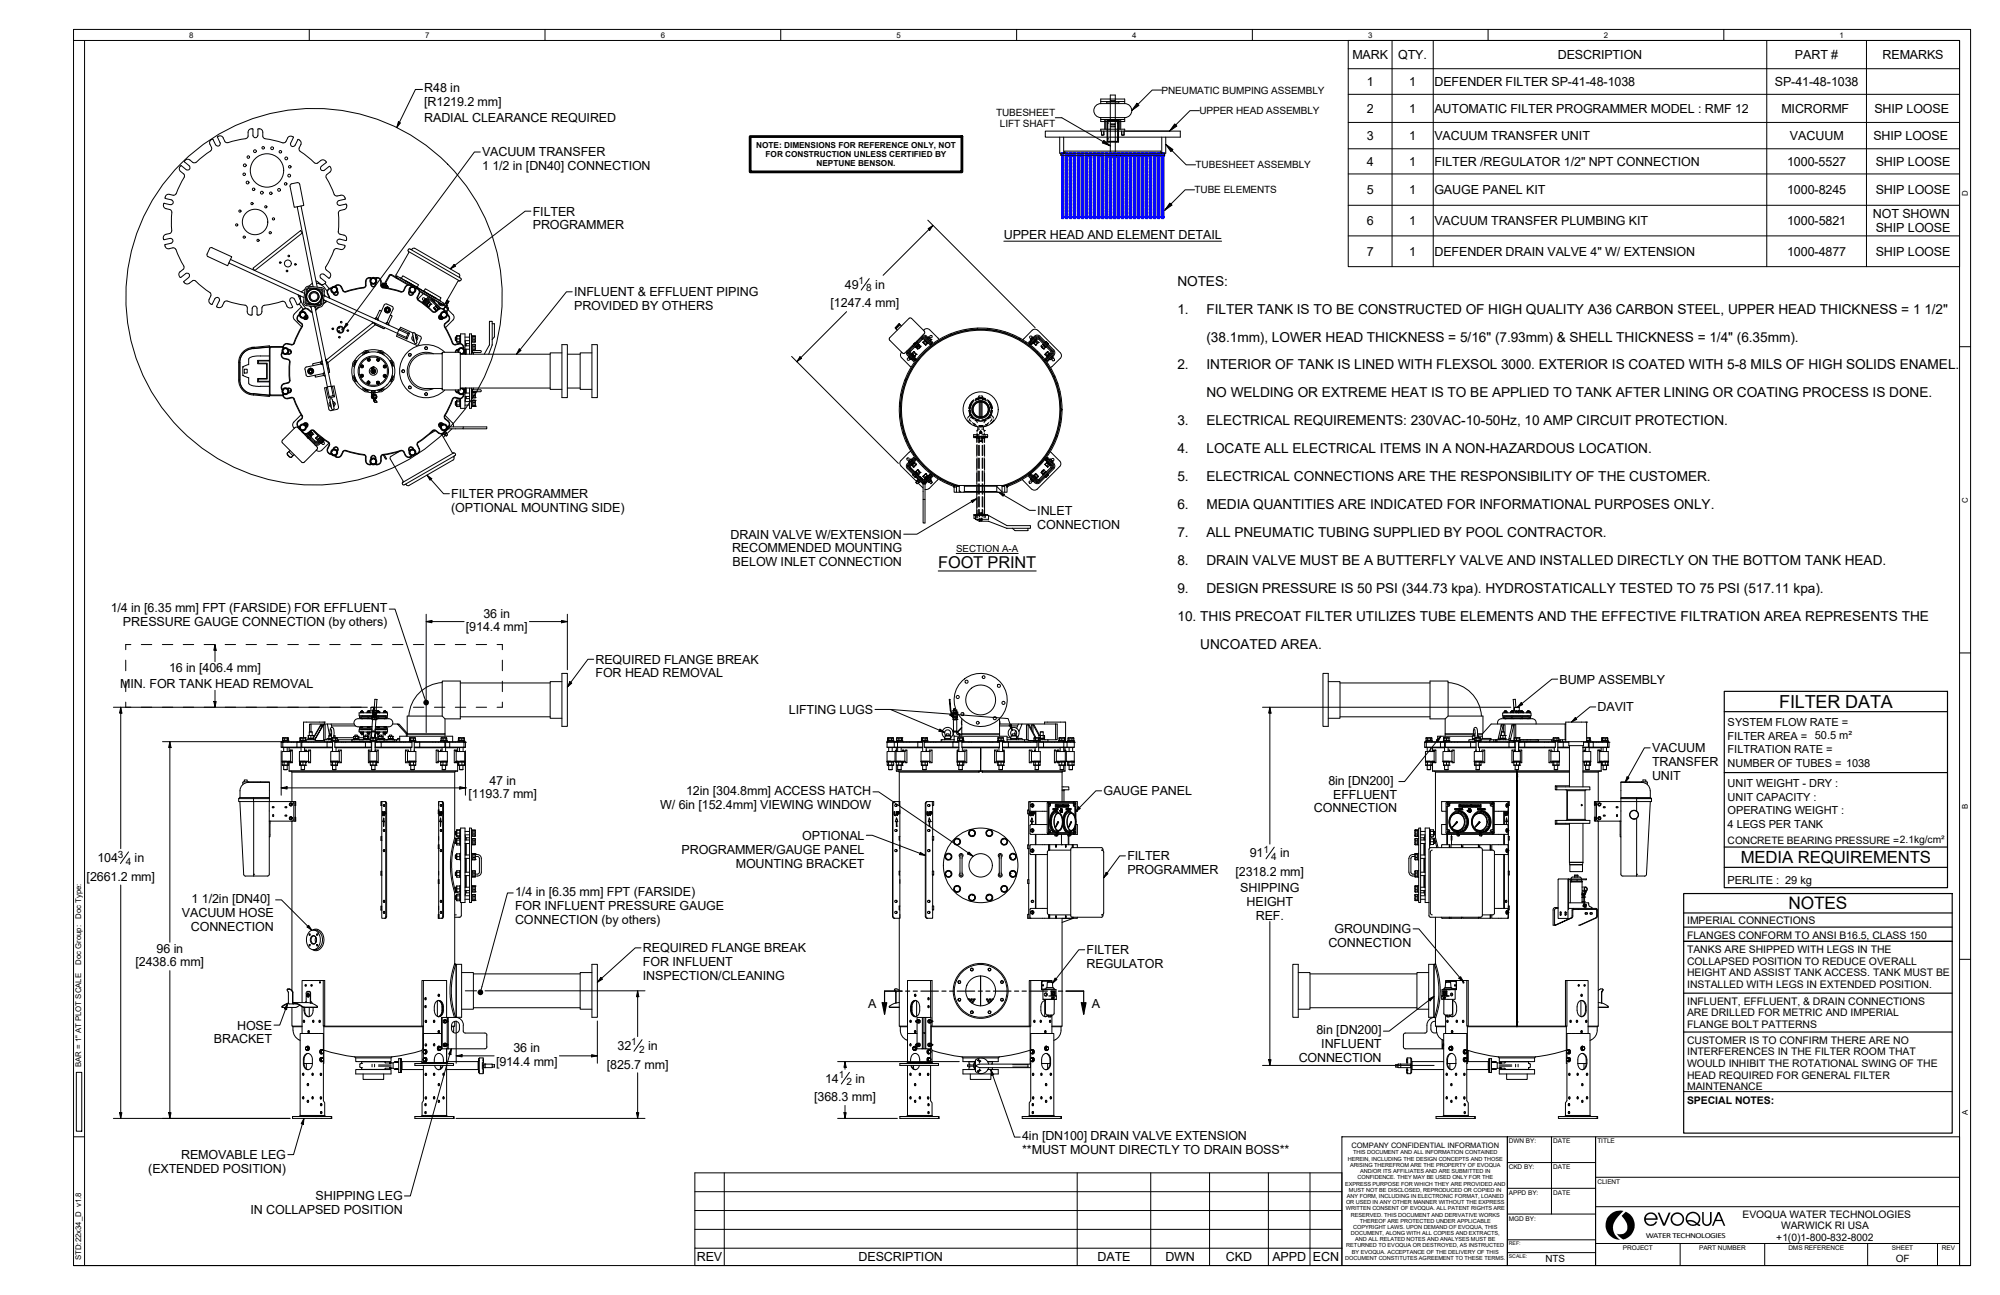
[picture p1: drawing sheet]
<svg xmlns="http://www.w3.org/2000/svg" width="432mm" height="279mm" viewBox="0 0 432 279" stroke-linecap="round" stroke-linejoin="round" font-family="sans-serif">
<defs><g id="words">
<text font-size="3.9" x="384.1" y="152.7">FILTER DATA</text>
<text font-size="3.7" x="386.1" y="196.2">NOTES</text>
<text font-size="3.6" x="375.8" y="186.2">MEDIA REQUIREMENTS</text>
<text font-size="3.5" x="202.6" y="122.6">FOOT PRINT</text>
<g font-size="3">
<text x="254.2" y="61.6">NOTES:</text>
<text x="254.2" y="67.6">1.</text>
<text x="260.5" y="67.6">FILTER TANK IS TO BE CONSTRUCTED OF HIGH QUALITY A36 CARBON STEEL, UPPER HEAD THICKNESS = 1 1/2&quot;</text>
<text x="260.5" y="73.7">(38.1mm), LOWER HEAD THICKNESS = 5/16&quot; (7.93mm) &amp; SHELL THICKNESS = 1/4&quot; (6.35mm).</text>
<text x="254.2" y="79.7">2.</text>
<text x="260.5" y="79.7">INTERIOR OF TANK IS LINED WITH FLEXSOL 3000. EXTERIOR IS COATED WITH 5-8 MILS OF HIGH SOLIDS ENAMEL.</text>
<text x="260.5" y="85.7">NO WELDING OR EXTREME HEAT IS TO BE APPLIED TO TANK AFTER LINING OR COATING PROCESS IS DONE.</text>
<text x="254.2" y="91.8">3.</text>
<text x="260.5" y="91.8">ELECTRICAL REQUIREMENTS: 230VAC-10-50Hz, 10 AMP CIRCUIT PROTECTION.</text>
<text x="254.2" y="97.8">4.</text>
<text x="260.5" y="97.8">LOCATE ALL ELECTRICAL ITEMS IN A NON-HAZARDOUS LOCATION.</text>
<text x="254.2" y="103.8">5.</text>
<text x="260.5" y="103.8">ELECTRICAL CONNECTIONS ARE THE RESPONSIBILITY OF THE CUSTOMER.</text>
<text x="254.2" y="109.9">6.</text>
<text x="260.5" y="109.9">MEDIA QUANTITIES ARE INDICATED FOR INFORMATIONAL PURPOSES ONLY.</text>
<text x="254.2" y="115.9">7.</text>
<text x="260.5" y="115.9">ALL PNEUMATIC TUBING SUPPLIED BY POOL CONTRACTOR.</text>
<text x="254.2" y="121.9">8.</text>
<text x="260.5" y="121.9">DRAIN VALVE MUST BE A BUTTERFLY VALVE AND INSTALLED DIRECTLY ON THE BOTTOM TANK HEAD.</text>
<text x="254.2" y="128">9.</text>
<text x="260.5" y="128">DESIGN PRESSURE IS 50 PSI (344.73 kpa). HYDROSTATICALLY TESTED TO 75 PSI (517.11 kpa).</text>
<text x="254.2" y="134">10. THIS PRECOAT FILTER UTILIZES TUBE ELEMENTS AND THE EFFECTIVE FILTRATION AREA REPRESENTS THE</text>
<text x="259.1" y="140">UNCOATED AREA.</text>
</g>
<g font-size="2.7">
<text x="292" y="12.7">MARK</text>
<text x="301.9" y="12.7">QTY.</text>
<text x="336.4" y="12.7">DESCRIPTION</text>
<text x="387.5" y="12.7">PART #</text>
<text x="406.4" y="12.7">REMARKS</text>
<text x="91.6" y="22.8">[R1219.2 mm]</text>
<text x="91.6" y="19.9">R48 in</text>
<text x="295.1" y="18.5">1</text>
<text x="304.3" y="18.5">1</text>
<text x="309.7" y="18.5">DEFENDER FILTER SP-41-48-1038</text>
<text x="383.2" y="18.5">SP-41-48-1038</text>
<text x="91.6" y="26.3">RADIAL CLEARANCE REQUIRED</text>
<text x="295.1" y="24.4">2</text>
<text x="304.3" y="24.4">1</text>
<text x="309.7" y="24.4">AUTOMATIC FILTER PROGRAMMER MODEL : RMF 12</text>
<text x="384.6" y="24.4">MICRORMF</text>
<text x="404.7" y="24.4">SHIP LOOSE</text>
<text x="104.1" y="33.8">VACUUM TRANSFER</text>
<text x="295.1" y="30.2">3</text>
<text x="295.1" y="35.8">4</text>
<text x="304.3" y="30.2">1</text>
<text x="304.3" y="35.8">1</text>
<text x="309.7" y="30.2">VACUUM TRANSFER UNIT</text>
<text x="309.7" y="35.8">FILTER /REGULATOR 1/2&quot; NPT CONNECTION</text>
<text x="385.9" y="35.8">1000-5527</text>
<text x="386.4" y="30.2">VACUUM</text>
<text x="404.5" y="30.2">SHIP LOOSE</text>
<text x="405" y="35.8">SHIP LOOSE</text>
<text x="104.1" y="36.7">1</text>
<text x="106.3" y="36.7">1/2 in [DN40] CONNECTION</text>
<text x="295.1" y="41.8">5</text>
<text x="304.3" y="41.8">1</text>
<text x="309.7" y="41.8">GAUGE PANEL KIT</text>
<text x="385.9" y="41.8">1000-8245</text>
<text x="405" y="41.8">SHIP LOOSE</text>
<text x="115" y="46.5">FILTER</text>
<text x="404.4" y="47.1">NOT SHOWN</text>
<text x="115" y="49.5">PROGRAMMER</text>
<text x="216.7" y="51.6">UPPER HEAD AND ELEMENT DETAIL</text>
<text x="295.1" y="48.5">6</text>
<text x="304.3" y="48.5">1</text>
<text x="309.7" y="48.5">VACUUM TRANSFER PLUMBING KIT</text>
<text x="385.9" y="48.5">1000-5821</text>
<text x="405" y="50">SHIP LOOSE</text>
<text x="295.1" y="55.1">7</text>
<text x="304.3" y="55.1">1</text>
<text x="309.7" y="55.1">DEFENDER DRAIN VALVE 4&quot; W/ EXTENSION</text>
<text x="385.9" y="55.1">1000-4877</text>
<text x="405" y="55.1">SHIP LOOSE</text>
<text x="124" y="63.9">INFLUENT &amp; EFFLUENT PIPING</text>
<text x="182.4" y="62.3">49</text>
<text x="189" y="62.3">in</text>
<text x="124" y="66.9">PROVIDED BY OTHERS</text>
<text x="179.3" y="66.3">[1247.4 mm]</text>
<text x="97.4" y="107.5">FILTER PROGRAMMER</text>
<text x="97.4" y="110.5">(OPTIONAL MOUNTING SIDE)</text>
<text x="223.9" y="111.1">INLET</text>
<text x="157.7" y="116.2">DRAIN VALVE W/EXTENSION</text>
<text x="158.1" y="119.2">RECOMMENDED MOUNTING</text>
<text x="223.9" y="114">CONNECTION</text>
<text x="158.2" y="122.2">BELOW INLET CONNECTION</text>
<text x="23.9" y="132.1">1/4 in [6.35 mm] FPT (FARSIDE) FOR EFFLUENT</text>
<text x="26.5" y="135.1">PRESSURE GAUGE CONNECTION (by others)</text>
<text x="100.6" y="136.2">[914.4 mm]</text>
<text x="104.4" y="133.3">36 in</text>
<text x="128.6" y="143.2">REQUIRED FLANGE BREAK</text>
<text x="25.9" y="148.5">MIN. FOR TANK HEAD REMOVAL</text>
<text x="36.5" y="145">16 in [406.4 mm]</text>
<text x="128.6" y="146.1">FOR HEAD REMOVAL</text>
<text x="336.7" y="147.5">BUMP ASSEMBLY</text>
<text x="170.3" y="154">LIFTING LUGS</text>
<text x="344.9" y="153.5">DAVIT</text>
<text x="356.7" y="162.3">VACUUM</text>
<text x="356.7" y="165.3">TRANSFER</text>
<text x="101.2" y="172.1">[1193.7 mm]</text>
<text x="105.7" y="169.3">47 in</text>
<text x="148.1" y="171.5">12in [304.8mm] ACCESS HATCH</text>
<text x="238.3" y="171.6">GAUGE PANEL</text>
<text x="286.8" y="169.3">8in [DN200]</text>
<text x="287.8" y="172.3">EFFLUENT</text>
<text x="356.7" y="168.3">UNIT</text>
<text x="142.5" y="174.6">W/ 6in [152.4mm] VIEWING WINDOW</text>
<text x="283.7" y="175.3">CONNECTION</text>
<text x="21" y="186">104</text>
<text x="29.1" y="186">in</text>
<text x="147.2" y="184.2">PROGRAMMER/GAUGE PANEL</text>
<text x="173.2" y="181.2">OPTIONAL</text>
<text x="243.4" y="185.6">FILTER</text>
<text x="269.8" y="185">91</text>
<text x="276.4" y="185">in</text>
<text x="18.7" y="190">[2661.2 mm]</text>
<text x="158.8" y="187.2">MOUNTING BRACKET</text>
<text x="243.4" y="188.6">PROGRAMMER</text>
<text x="266.8" y="189">[2318.2 mm]</text>
<text x="39.3" y="197.8">VACUUM HOSE</text>
<text x="41.4" y="194.8">1</text>
<text x="43.6" y="194.8">1/2in [DN40]</text>
<text x="111.2" y="196.3">FOR INFLUENT PRESSURE GAUGE</text>
<text x="111.2" y="193.4">1/4 in [6.35 mm] FPT (FARSIDE)</text>
<text x="267.8" y="192.4">SHIPPING</text>
<text x="269.1" y="195.4">HEIGHT</text>
<text x="41.2" y="200.9">CONNECTION</text>
<text x="111.2" y="199.4">CONNECTION (by others)</text>
<text x="271.1" y="198.4">REF.</text>
<text x="288.1" y="201.4">GROUNDING</text>
<text x="29.3" y="208.5">[2438.6 mm]</text>
<text x="33.8" y="205.6">96 in</text>
<text x="138.8" y="205.4">REQUIRED FLANGE BREAK</text>
<text x="138.8" y="208.4">FOR INFLUENT</text>
<text x="234.6" y="205.9">FILTER</text>
<text x="234.6" y="208.9">REGULATOR</text>
<text x="286.8" y="204.3">CONNECTION</text>
<text x="138.8" y="211.4">INSPECTION/CLEANING</text>
<text x="187.4" y="217.5">A</text>
<text x="235.7" y="217.5">A</text>
<text x="46.2" y="225.1">BRACKET</text>
<text x="51.2" y="222.1">HOSE</text>
<text x="110.8" y="227">36 in</text>
<text x="133.3" y="226.5">32</text>
<text x="139.9" y="226.5">in</text>
<text x="284.2" y="223.2">8in [DN200]</text>
<text x="285.3" y="226.2">INFLUENT</text>
<text x="107.1" y="229.9">[914.4 mm]</text>
<text x="131" y="230.5">[825.7 mm]</text>
<text x="178.1" y="233.6">14</text>
<text x="184.7" y="233.6">in</text>
<text x="280.4" y="229.2">CONNECTION</text>
<text x="175.8" y="237.6">[368.3 mm]</text>
<text x="39.1" y="250.1">REMOVABLE LEG</text>
<text x="220.7" y="246">4in [DN100] DRAIN VALVE EXTENSION</text>
<text x="220.7" y="249">**MUST MOUNT DIRECTLY TO DRAIN BOSS**</text>
<text x="32" y="253.1">(EXTENDED POSITION)</text>
<text x="54.1" y="262">IN COLLAPSED POSITION</text>
<text x="68.1" y="259">SHIPPING LEG</text>
<text x="150.5" y="272.1">REV</text>
<text x="185.4" y="272.1">DESCRIPTION</text>
<text x="237" y="272.1">DATE</text>
<text x="251.6" y="272.1">DWN</text>
<text x="264.7" y="272.1">CKD</text>
<text x="274.7" y="272.1">APPD</text>
<text x="283.5" y="272.1">ECN</text>
</g>
<g font-size="2.4">
<text x="373" y="156.7">SYSTEM FLOW RATE =</text>
<text x="373" y="159.6">FILTER AREA = 50.5 m²</text>
<text x="373" y="165.5">NUMBER OF TUBES = 1038</text>
<text x="373" y="162.6">FILTRATION RATE =</text>
<text x="373" y="169.9">UNIT WEIGHT - DRY :</text>
<text x="373" y="172.8">UNIT CAPACITY :</text>
<text x="373" y="175.7">OPERATING WEIGHT :</text>
<text x="373" y="178.6">4 LEGS PER TANK</text>
<text x="373" y="190.7">PERLITE : 29 kg</text>
</g>
<g font-size="2.3">
<text x="364.2" y="202.5">FLANGES CONFORM TO ANSI B16.5, CLASS 150</text>
<text x="364.2" y="199.4">IMPERIAL CONNECTIONS</text>
<text x="364.2" y="205.6">TANKS ARE SHIPPED WITH LEGS IN THE</text>
<text x="364.2" y="208.1">COLLAPSED POSITION TO REDUCE OVERALL</text>
<text x="364.2" y="210.6">HEIGHT AND ASSIST TANK ACCESS. TANK MUST BE</text>
<text x="364.2" y="213.2">INSTALLED WITH LEGS IN EXTENDED POSITION.</text>
<text x="364.2" y="216.8">INFLUENT, EFFLUENT, &amp; DRAIN CONNECTIONS</text>
<text x="364.2" y="219.3">ARE DRILLED FOR METRIC AND IMPERIAL</text>
<text x="364.2" y="221.8">FLANGE BOLT PATTERNS</text>
<text x="364.2" y="227.7">INTERFERENCES IN THE FILTER ROOM THAT</text>
<text x="364.2" y="225.1">CUSTOMER IS TO CONFIRM THERE ARE NO</text>
<text x="364.2" y="230.2">WOULD INHIBIT THE ROTATIONAL SWING OF THE</text>
<text x="364.2" y="232.7">HEAD REQUIRED FOR GENERAL FILTER</text>
<text x="364.2" y="238.3">SPECIAL NOTES:</text>
<text x="364.2" y="235.2">MAINTENANCE</text>
</g>
<g font-size="2.2">
<text x="250.8" y="20.2">PNEUMATIC BUMPING ASSEMBLY</text>
<text x="215.1" y="25">TUBESHEET</text>
<text x="215.9" y="27.4">LIFT SHAFT</text>
<text x="259" y="24.6">UPPER HEAD ASSEMBLY</text>
<text x="257.9" y="41.7">TUBE ELEMENTS</text>
<text x="258.1" y="36.4">TUBESHEET ASSEMBLY</text>
<text x="185.4" y="61.3">1</text>
<text x="187" y="62.9">8</text>
<text x="25.5" y="185">3</text>
<text x="272.8" y="184.1">1</text>
<text x="274.5" y="185.6">4</text>
<text x="373" y="182">CONCRETE BEARING PRESSURE =2.1kg/cm²</text>
<text x="27.1" y="186.6">4</text>
<text x="136.3" y="225.6">1</text>
<text x="138" y="227.1">2</text>
<text x="181.1" y="232.6">1</text>
<text x="182.8" y="234.2">2</text>
<text x="376.2" y="262.8">EVOQUA WATER TECHNOLOGIES</text>
<text x="383.5" y="267.7">+1(0)1-800-832-8002</text>
<text x="384.5" y="265.1">WARWICK RI USA</text>
<text x="409.3" y="272.3">OF</text>
</g>
<g font-size="2.1">
<text x="206.4" y="119.1">SECTION A-A</text>
<text x="333.7" y="272.4">NTS</text>
</g>
<g font-size="1.8">
<text x="163.3" y="31.9">NOTE: DIMENSIONS FOR REFERENCE ONLY, NOT</text>
<text x="165.3" y="33.9">FOR CONSTRUCTION UNLESS CERTIFIED BY</text>
<text x="176.3" y="35.9">NEPTUNE BENSON.</text>
</g>
<g font-size="1.7">
<text x="40.9" y="8.1">8</text>
<text x="91.8" y="8.1">7</text>
<text x="142.7" y="8.1">6</text>
<text x="193.5" y="8.1">5</text>
<text x="244.4" y="8.1">4</text>
<text x="295.4" y="8.1">3</text>
<text x="346.3" y="8.1">2</text>
<text x="397.2" y="8.1">1</text>
<text x="424.8" y="42.4" transform="rotate(-90 424.8 42.4)">D</text>
<text x="424.8" y="108.5" transform="rotate(-90 424.8 108.5)">C</text>
<text x="424.8" y="174.5" transform="rotate(-90 424.8 174.5)">B</text>
<text x="17.5" y="198.2" transform="rotate(-90 17.5 198.2)">Doc Type:</text>
<text x="17.5" y="208.1" transform="rotate(-90 17.5 208.1)">Doc Group:</text>
<text x="17.5" y="230.2" transform="rotate(-90 17.5 230.2)">BAR = 1&quot; AT PLOT SCALE</text>
<text x="424.8" y="240.6" transform="rotate(-90 424.8 240.6)">A</text>
<text x="355.3" y="267.2">WATER TECHNOLOGIES</text>
<text x="17.5" y="271.8" transform="rotate(-90 17.5 271.8)">STD:22x34_D v1.8</text>
</g>
<text font-size="1.6" x="291.8" y="247.6">COMPANY CONFIDENTIAL INFORMATION</text>
<g font-size="1.4">
<text x="325.8" y="246.7">DWN BY:</text>
<text x="335.3" y="246.7">DATE</text>
<text x="344.9" y="246.7">TITLE</text>
<text x="325.8" y="252.2">CKD BY:</text>
<text x="325.8" y="257.8">APPD BY:</text>
<text x="335.3" y="252.2">DATE</text>
<text x="335.3" y="257.8">DATE</text>
<text x="344.9" y="255.4">CLIENT</text>
<text x="325.8" y="263.3">MGD BY:</text>
<text x="350.4" y="269.7">PROJECT</text>
<text x="366.8" y="269.7">PART NUMBER</text>
<text x="386.1" y="269.7">DMS REFERENCE</text>
<text x="408.5" y="269.7">SHEET</text>
<text x="419.3" y="269.7">REV</text>
</g>
<g font-size="1.2">
<text x="291" y="250.4">HEREIN, INCLUDING THE DESIGN CONCEPTS AND THOSE</text>
<text x="291.5" y="251.7">ARISING THEREFROM ARE THE PROPERTY OF EVOQUA</text>
<text x="292.1" y="249.1">THIS DOCUMENT AND ALL INFORMATION CONTAINED</text>
<text x="290.4" y="255.8">EXPRESS PURPOSE FOR WHICH THEY ARE PROVIDED AND</text>
<text x="291.2" y="257.1">MUST NOT BE DISCLOSED, REPRODUCED OR COPIED IN</text>
<text x="293.1" y="254.4">CONFIDENCE. THEY MAY BE USED ONLY FOR THE</text>
<text x="293.7" y="253.1">AND/OR ITS AFFILIATES AND ARE SUBMITTED IN</text>
<text x="290.5" y="261.1">WRITTEN CONSENT OF EVOQUA. ALL PATENT RIGHTS ARE</text>
<text x="290.6" y="259.8">OR USED IN ANY OTHER MANNER WITHOUT THE EXPRESS</text>
<text x="290.8" y="258.4">ANY FORM, INCLUDING IN ELECTRONIC FORMAT, LOANED</text>
<text x="291.7" y="262.5">RESERVED. THIS DOCUMENT AND DERIVATIVE WORKS</text>
<text x="293.6" y="263.8">THEREOF ARE PROTECTED UNDER APPLICABLE</text>
<text x="290.7" y="269.1">RETURNED TO EVOQUA OR DESTROYED, AS INSTRUCTED</text>
<text x="291.7" y="266.5">DOCUMENT, ALONG WITH ALL COPIES AND EXTRACTS,</text>
<text x="292.2" y="265.1">COPYRIGHT LAWS. UPON DEMAND OF EVOQUA, THIS</text>
<text x="292.6" y="267.8">AND ALL RELATED NOTES AND ANALYSES MUST BE</text>
<text x="290.4" y="271.8">DOCUMENT CONSTITUTES AGREEMENT TO THESE TERMS.</text>
<text x="291.9" y="270.5">BY EVOQUA. ACCEPTANCE OF THE DELIVERY OF THIS</text>
</g>
<g font-size="1.1">
<text x="325.8" y="268.6">REF:</text>
<text x="325.8" y="271.4">SCALE:</text>
</g>
</g></defs>
<!-- layer: Hatch -->
<g fill="none" stroke="#000" stroke-width=".22">
<path d="M193.8 70.1l.1 .1M197.2 76.7l-.2 .2M197.7 77.6l-.1 .1M199.4 73l-.2 .2M200.6 73.9l-.1 .2M201.2 74.2l-.2 .1M205.5 71.9l-.4 .4M208.6 71.1l-.3 .2M211.1 70.8l-.2 .2M213.3 70.8l-.2 .3M215.3 71.1l-.2 .2M217 71.6l-.1 .2"/>
<path d="M218.7 72.2l-.2 .2M220.2 73l-.2 .1M221.6 73.8l-.2 .2M222.5 74.2l-.2 .1M222.7 74.1l.1 .2M222.9 74.8l-.2 .1M223.8 73l.1 .2M224 75.8l-.1 .2M225.1 77l-.1 .2M225.8 77.6l-.1 .1M226.1 78.3l-.2 .1M226.1 76.9l.1 .2"/>
<path d="M227 79.6l-.2 .2M194.4 87.5l-.2 .2M194.4 89.7l-.2 .2M194.7 91.7l-.2 .2M194.7 84.9l-.2 .3M195.2 93.5l-.2 .2M195.7 81.7l-.4 .4M195.8 95.1l-.2 .2M196.5 96.6l-.2 .2M196.8 99.9l.2 .1M197.4 98l-.2 .2M197.7 98.9l-.1 .1"/>
<path d="M198.3 99.3l-.1 .2M225.8 99h-.1M225.9 99.2l-.2 .1M226 98.6l-1.7 1.7M227.7 81.1l-.1 .2M228.3 93.9l-.3 .4M228.4 82.7l-.2 .2M228.9 84.5l-.2 .2M229 91l-.2 .3M229.2 86.4l-.2 .2M229.3 88.6l-.3 .2M196.5 101.1l-.1 .2"/>
<path d="M197.6 102.2l-.1 .2M197.7 102.3l.7 .4M198.8 103.3l-.2 .2M199.4 100.5l-.2 .1M199.6 103.4l.2 .1M200.5 101.6l-.1 .1M200.8 102.2l.2 .2M201.2 102.4h.1M201.8 102.6l-.2 .1M203.2 103.4l-.2 .2M204.7 104.2l-.2 .1M206 105.1v.1"/>
<path d="M206.1 104.8l.4 .5M207.1 105.9l.4 .3M215.2 105l1.1 1.1M217.2 104.7l.2 .3M217.6 105l-.2 .1M217.7 104.6l-.3 .3M222.4 102.3l-.1 .1M223 102.6l-.1 .1M223.6 100.9l-1.6 1.7M227 100.4l-.2 .1"/>
</g>
<!-- layer: Visible (ANSI) -->
<g fill="none" stroke="#000" stroke-width=".22">
<path d="M61 159.9v-.2h1.2v.2M61 159.3h.4M61 159.3v.4h.4M61.1 159.7h.1M61.4 159.3h.6M61.4 159.3v.4h.6M62 159.3h.3v.4h-.3zM62.2 159.7h.1M62.2 159.2l-1.2 .1M64.8 159.9v-.2h1.2v.2M64.8 159.3v.4M64.8 159.2h.1"/>
<path d="M64.8 159.7h.1M64.8 159.3h.6M64.8 159.3v.4h.6M64.8 159.3h.1M64.8 159.2h1.1M65.4 159.3h.5M65.4 159.3v.4h.5M65.9 159.6h2.1M65.9 159.7h.1M65.9 159.3v.4M65.9 159.2v.1M65.9 159.2h.1"/>
<path d="M65.9 159.2l.1 .4M66.5 159.6v-.1h1.2v.1M66.5 159.3h.1M66.5 159.3h.5v.2M66.5 159.3v.2M66.5 158.7h1.1M66.5 158.7h.1M66.6 158.7v.6M66.8 158.7v-.8h.6v.8M66.8 157.9h.6M66.8 157.9v-1.7h.4v1.7M67 159.3h.6"/>
<path d="M67.1 158.7v.6M67.2 156.2h3.5M67.2 159.3v.2M67.6 159.2l1.7-2.8-1.7 3M67.6 159.3h.1M67.6 159.3v.2M67.6 158.7v.6M67.6 158.7h-1.1v.6h1.1M67.6 158.7h.1M68 159.4v.4h1.9l.1-.2M68.1 159.4v.4M69.3 156.4h.1"/>
<path d="M69.7 156.5v-.1h-.3v.6M69.9 156.4l-1.9 3 1.8-3h.1M69.9 156.4v3.2h.2M69.9 156.4h.3v3.2M70 155.8h.1M70 155.8h-4.5v3.4M70 155.8v.4M71 158.8v.5h.5M71 158.8h.5M71.1 159.3h.1M71.1 158.3v.4M71.1 159.3l-.2 .3"/>
<path d="M71.1 159.5v-.2h-.4l-.3 .3M71.5 156.2h5M71.5 157.4l.1 1.1a.34 .34 0 0 0 0 .5 .34 .34 0 0 0 .4 0l.1-1.6a.44 .44 0 0 0-.5-.4 .44 .44 0 0 0-.4 .6v1.1M71.5 159.6h-1.4v.4M71.5 159.9v-.2h1.3v.2M71.5 159.5h-.5v.1M71.5 159.3h.3M71.5 159.3v.4h.3M71.6 158.7l-.6 .1M71.6 156.6h5.2M71.6 159.7h.1M71.6 158.3h-.3v.4"/>
<path d="M71.7 156.9l-.2-.7h-.8l.4 2.1h.1M71.8 159.3h.7M71.8 159.3v.4h.7M72.1 158.8h.2M72.1 158.7l.2 .1M72.3 158.8v.4M72.5 159.3h.3M72.5 159.3v.4h.3v-.4M72.7 159.7h.1M72.7 159.2l.1 .1M72.8 159.6h.3v.4M73.1 159.6h3"/>
<path d="M75.9 160h4M76.1 159.6h1.5M76.4 159.2l-4.9 .1M76.4 158.9v.5M76.4 159.4h.8M76.4 159.4v.1M76.4 158.9h.2M76.4 158.9h.1M76.5 158.9h.8M76.6 158.9h.8v.5h-1M76.6 158.9v-.3h.6v.3M76.8 158.9v.5"/>
<path d="M77.2 159.4h.1M77.2 159.4l.1 .1M77.2 158.9v.6v-.1M77.3 159.4h.1M77.3 158.9h.1M77.4 159.2h1.1M77.6 157.1v.2h2.7M77.6 157.1h2.7M77.6 159.6h.7M77.6 154.7h2.7M77.6 154.7l.1 .3M77.7 156.9l-.1 .2"/>
<path d="M77.8 154.9l.1 .1M77.8 157.9h.7v1.6M77.8 153.8h.7M77.9 158.1l.5 .1zM77.9 158v.1M77.9 153.6v.1M77.9 158h.5M77.9 158h.1M77.9 156.8v.1M77.9 155h.3M77.9 153.7h.5M77.9 153.7h.1"/>
<path d="M77.9 153.6h.5M77.9 153.6h.1M77.9 156.9h-.1M77.9 155h.2M77.9 155h1.6M77.9 156.9h.1M77.9 154.9l.1 .1M77.9 154.9v.1M78 156.9h-.1M78 156.8l-.1 .1M78 156.8v.1M78 155h.1"/>
<path d="M78 158.2v.3h.3v-.3M78 157.3v.1M78 154.4v.1M78 153.6v-.3h.3v.3M78 155h.3M78 158v.1M78 153.6v.1M78.1 156.8h.1M78.2 156.8h.1M78.2 155h.1M78.3 157.4h1.1M78.3 154.5h1.1"/>
<path d="M78.3 157.3v.1M78.3 156.8l-.4 .1M78.3 154.4v.1M78.3 155l-.1 .1M78.3 158v.1M78.3 153.6v.1M78.3 159.6h1.5M78.4 158v.2M78.4 158h.1M78.4 153.7h.1M78.4 153.6h.1M78.4 156.8l-.5 .1"/>
<path d="M78.4 153.6v.1M78.6 159.4h.9M78.6 159.4h.1M78.6 158.9h1zM78.6 158.9v.5M78.8 159.4v-.8h.5v.8M79.2 157.9h.7M79.2 153.8h.7M79.3 158.1h.6M79.3 158v.1M79.3 153.7h.6M79.3 153.7h.1"/>
<path d="M79.3 153.6h.5M79.3 153.6v.1M79.3 153.6h.1M79.3 155h.6zM79.3 158h.1M79.3 156.9h.1M79.3 156.8v.1M79.3 155h.1M79.4 158v.5h.3v-.5M79.4 157.3v.1M79.4 154.4v.1M79.5 156.9h.1"/>
<path d="M79.5 156.8h.1M79.5 156.8l-.2 .1M79.5 155h.1M79.5 155h.3M79.5 159.4h-.9v.1M79.5 159.4h.1M79.5 159.4v.1M79.6 156.8l-.1 .1M79.6 156.8h-.3h.5M79.6 158.5v1M79.7 157.4h.6M79.7 154.5h.6"/>
<path d="M79.7 157.3v.1M79.7 154.4v.1M79.7 153.3v.1M79.7 153.3h-.3v.4M79.7 153.3v.4M79.7 153.4v.2M79.7 153.4h.1M79.8 158h-.5M79.8 158h.1M79.8 153.6h.1M79.8 153.4h.7M79.8 156.8h.1"/>
<path d="M79.8 156.8l-.2 .1M79.8 155h.1M79.9 158v.1M79.9 153.7h-.1M79.9 153.6v.1M79.9 155h.5M80 159.9v-.2h1.2v.2M80 159.6h-4.1v.4M80 159.3v.4h.5M80 159.7h.1M80.1 152.7h.7M80.1 157.9v1.3"/>
<path d="M80.2 158.5l-.1 .4 .4 .3M80.3 157.9l-.1 1a.37 .37 0 0 0 .4 .2 .37 .37 0 0 0 .3-.4M80.3 157.7h.7M80.3 154.6v.2l1 .1v-.2M80.3 154.6l1 .1M80.3 157.4l-2.8 .1 .1 .4h2.7M80.3 155.2h.2M80.3 155.2h.1M80.3 154.5h-2.7v.2M80.4 155.2h.1M80.4 154.8l-.1 .4M80.4 154.4l-.1 .2"/>
<path d="M80.4 154.4l.2 .1M80.4 155.1h-3.1a.87 .87 0 0 0-.9 .8 .87 .87 0 0 0 .9 .9h3M80.4 154.8h.1M80.4 154.4h.1M80.4 155.3l-.1 2.5M80.4 155.3h.8M80.4 155.2v.1M80.4 155.2h.2M80.4 153.9h.3M80.5 154.8l.7 .1M80.5 153.6h.1M80.5 153.3h.1"/>
<path d="M80.5 153.3h.3M80.5 155.2h.1M80.5 153.6h.3M80.5 153.2l-.1 1.2M80.5 154.8v.4M80.5 159.3h.6M80.5 159.3v.4h.6M80.6 153.6h.2M80.6 153.3h.2M80.6 153.3v.3M80.6 155.2h.4M80.6 154.5h.1"/>
<path d="M80.6 154.4v.1M80.7 153.9l-.1 .5M80.7 153.9h.1M80.7 153.8v.1M80.7 153.8h-3.2v.6h3.1M80.7 153.7l-.1 .8M80.7 153.7h.1M80.7 153.7v.1M80.7 153.2l.1-.3v.3M80.7 154.5h.1M80.7 154.4v.1M80.7 154.4v-.7l.4 .1v.6"/>
<path d="M80.7 152.9h.1M80.7 154.1v.2M80.8 154.1l.1 .3M80.8 153.6h.1M80.8 153.2h.1M80.8 153.2h-.3M80.8 153.2v.1M80.8 153.3l-.1 1.1M80.8 153.3l-.1 .4M80.8 153.3h.4M80.8 152.6h-.7v.8M80.8 154.8v.4"/>
<path d="M80.9 154.4h.1M80.9 158.6l.1 .3-.4 .3 .4-.3zM80.9 154.1l-.1 .1 .1 .2M80.9 154.1h.1M80.9 154.1h-.1h.1M80.9 154.1l.2 .2-.2 .1M81 158l-.1 .8M81 155.2l.2 .1M81 157.7v.1M81 157.4h.5M81 157.4h2.6M81 157.1h2.6v.2h-2.6"/>
<path d="M81.1 154.5h.1M81.1 154.5h.2M81.1 154.4l.2 .1M81.1 154.4v.2l-.4-.1M81.1 153.9h.1M81.1 153.9v.6M81.1 153.9l.2 .1M81.1 153.8h.2M81.1 159.3l.1 .4M81.2 155.3l-.2 2.4M81.2 155.3h.1M81.2 154.9l-.1 .3"/>
<path d="M81.2 153.7h.1zM81.2 159.7h.1M81.2 159.2h-1.2l.5 .1M81.2 159.2l-.1 .1M81.2 159.2h.1M81.2 159.2v.1M81.2 159.2v.5M81.2 153.3h.1M81.2 153.3l-.1 .5M81.2 159.6h4.1l-.1 .4M81.2 154.9h.1M81.2 155.2v.1"/>
<path d="M81.2 154.9v.3M81.2 153.3v.4M81.2 155.1h2.7a.87 .87 0 0 1 .9 .8 .87 .87 0 0 1-.9 .9h-2.9M81.2 155h.1M81.3 154.5v.2M81.3 153.8h2.4v.6h-2.4M81.3 153.7l.6 .1M81.3 153.7v.3M81.3 153.7h.1M81.3 153.3h.1M81.3 157.9h.6M81.3 154v.5"/>
<path d="M81.3 154.5h.2M81.3 155h.6zM81.3 154.5h2.3v.2h-2.3M81.3 153.3l.1 .4h.5M81.3 160h4M81.3 153.6h.5M81.3 153.4h.2M81.4 150.9h-.5l-.1 2.3M81.4 151h.1M81.4 158.2h.1M81.4 158h.1M81.4 156.8h.1"/>
<path d="M81.4 156.8l.4 .1M81.4 150.9l-.1 2.4M81.4 150.9h.1M81.4 155h.1M81.4 153.7h.1M81.4 153.6h.5M81.4 153.6h.1M81.4 156.8l.5 .1-.3-.1M81.4 158v.2M81.4 153.6v.1M81.5 153.4h.1M81.5 157.3v.1"/>
<path d="M81.5 154.4v.1M81.6 158.5v1M81.7 158v.5h-.2v-.3M81.7 159.5v-.1h.9v.1M81.7 159.4h.1M81.7 158.9h.9M81.7 158.9h.1M81.7 157.4h1.2M81.7 154.5h1.2M81.7 157.3v.1M81.8 156.9h.1M81.8 155h.1"/>
<path d="M81.7 154.4v.1M81.7 153.3l.1 .3M81.7 153.3h-.2v.3M81.7 153.3v.4M81.8 156.8v.1M81.8 153.6h.1M81.8 158.9v.5M81.9 158h-.6l.1 .2h.5h-.5M81.9 158h.1M81.9 155h.1M81.9 153.7l.1 .1M81.9 153.7h.1"/>
<path d="M81.9 153.6h.1M81.9 158v.1M81.9 153.6v.1v-.1M81.9 158.9v-.3h.5v.3M82.3 158.9v.5M82.6 158.9h-1l.1 .5h.9M82.6 158.9v.5M82.7 157.9h.7M82.7 153.8h.7M82.7 158v1.5M82.7 159.3h.4M82.8 158v.1"/>
<path d="M82.8 153.6h.1M82.8 153.6v.1M82.8 158.2h.1M82.8 158.1h.1M82.8 158h.5M82.8 158h.1M82.8 153.7h.1M82.8 153.6h.5M82.8 156.8l.5 .1M82.9 156.8h.3M82.9 155h.3M82.9 155l.1 .1"/>
<path d="M82.9 158.2h.4M82.9 158.2h.3M82.9 158.2v.3h.3v-.3M82.9 157.3v.1M82.9 156.8h.4M82.9 154.4v.1M82.9 153.6h.3M82.9 153.6v-.3h.3v.3M82.9 159.6h.1M83 156.8h-.1M83.1 158v.1M83.1 153.6v.1"/>
<path d="M83.1 159.6h-1.7M83.1 159.6h.5M83.1 159.3v.3h-.2zM83.1 156.8l.2 .1M83.2 158.2v.3M83.2 157.3v.1M83.2 154.4v.1M83.2 153.6h.1M83.2 153.3v.3M83.2 154.9h.1M83.3 156.9h.1M83.3 154.9h.1"/>
<path d="M83.3 154.9v.1M83.3 155h-1.9M83.3 158.2h.1M83.3 158.1l-.1 .1M83.3 158.1v-.1v.1M83.3 158h.1M83.3 156.9h-.1M83.3 156.8h.1M83.3 156.8v.1M83.3 155h.1M83.3 155h-.3M83.3 153.7h.1"/>
<path d="M83.3 153.7h-.5M83.3 153.7v-.1v.1M83.3 153.6h.1M83.3 158.1v.1M83.3 158v.2M83.3 153.6v.1M83.5 156.9l.1 .2M83.5 159.6h.1M83.6 154.7l-.5 .3M83.6 159.6h1.5M83.6 157.9h-3.4v-.1h.9v1.4M83.6 157.4l.1 .1"/>
<path d="M83.7 157.5v.4M83.7 157.9h-.1M83.9 159.4h.1M83.9 158.9h.1M83.8 158.9v.5M83.9 159.5v-.1h.9v.1M83.9 159.4h.9M83.9 158.9h.9M83.9 158.9v.5M84.1 158.9v-.3h.5v.3M84.1 158.9h.7M84.1 158.9h-.2"/>
<path d="M84.3 158.9v.5M84.7 156.2h1.1M84.8 159.4h.1M84.8 158.9v.5M84.8 158.9h.1M85.1 159.6h.5M86.3 159.6h-.7v.4M86.3 159.3h-.4l-.1 .3M87.7 158.3v.5M87.9 158.2l-1.8-2h-.3l1.9 2.1h.2M87.9 158.4h8.2v.4M87.9 158.4v.4"/>
<path d="M88.4 159.9v-.2h1.3v.2M88.5 159.2l1.2 .1M88.5 159.7h.1M88.6 159.3v.4M89.3 159.3h.4M89.3 159.3h-.9v.4h.9M89.3 159.3v.4h.2h.2v-.4M89.6 159.7h.1M95.2 159.7l.1 .2v-.2M95.2 159.7h.1M95.2 159.3v.6M95.3 159.7h.1"/>
<path d="M95.4 159.7h.9M95.5 154.5h-7.6v3.9h8.2v-3.3M95.5 146.9h3.9v8.2h-3.3l-.6-.6zM95.5 147.3a7.6 7.6 0 0 0-7.2 7.2M95.7 159.3v.4M96.3 159.3h.2v.6M96.3 159.3v.4h.2h-1.3M96.4 159.7h.1M96.4 159.2h-1.2l1.1 .1M99 159.7h1.2M99 159.3h.1M99 159.3v.6"/>
<path d="M99 159.7h.1M99 159.2l1.2 .1M99 159.2v.1M99 159.2h.1M99 159.2h1.1M99.1 159.7v.2M99.1 159.3v.4M99.1 159.7l.1 .2M99.4 154.7h19.4M99.4 147.4h19.4M99.7 159.3v.4M100.1 159.7h.1"/>
<path d="M100.1 159.2l.1 .5M100.1 159.2l.1 .1M100.2 159.3v.6M121.3 147.1h-2.5v7.9h2.5M121.3 145.3h1.2v11.4h-1.2zM191.7 159.2l1.2 .1h-.4M191.7 159.2h-.1M191.7 159.7h.1M191.7 159.2l-.1 .1v.4h.3M191.7 159.2l.2 .1M191.9 159.3v.4h.6M192.5 159.3h-.6"/>
<path d="M192.8 159.7h.1M192.9 159.3v.4h-.4v-.4M192.9 159.9v-.2h-1.3v.2M193.6 159.3v.4h.5M193.6 159.7h.1M194.1 159.3h-.5M194.1 159.3v.4h.6M194.7 159.3h-.6M194.7 159.2l-1.1 .1M194.7 159.2v.1M194.7 159.2l.1 .5h-.1v-.4M194.7 159.2h.1"/>
<path d="M194.7 159.7h.1M194.8 159.9v-.2h-1.3v.2M198.9 159.3l.1 .4M199 159.3v.4h.1M199 159.2l-.1 .1M199 159.2h.1M199 159.2h1.2M199 159.7h.1M199.1 159.3h-.1M199.1 159.3v.4h.6M199.7 159.3h-.6M199.7 159.3v.4h.5"/>
<path d="M200.2 159.2v.1M200.2 159.7h.1M200.2 159.3h-.5M200.2 159.3v.4M200.2 159.9v-.2h-1.2v.2M203.2 159.6h.1M204.1 158.8l-.2 .3M204.1 159.3v.2M204.2 158.7l1.1 .1M204.2 158.7l-.1 .1M204.9 158.7v-.4h-.6v.4M204.9 158.7l.3-.4v-.3l-.3-.5h-.4l-.3 .1-.2 .4v.3l.2 .4"/>
<path d="M205 150.9h-.1M205.1 150.9h.1M205.1 150.9h-.1M205.1 150.9l.1 2.4-.3-2.4M205.1 154.4h.2M205.1 154.1v.3zM205.1 154.1h.2M205.1 159.3v.2M205.2 153.2v.1M205.2 153.3l.2 .4M205.2 153.3h.1M205.2 153.3l.2 .5"/>
<path d="M205.2 159.6v-.1h-1.2v.1M205.3 158.8v.3M205.3 158.8h-1.2M205.3 159.1v.2h-1.4v-.2M205.3 159.1a1.2 1.2 0 0 0 .2-1.8 1.2 1.2 0 0 0-1.8 0 1.2 1.2 0 0 0 .2 1.8M205.3 153.2l.2 1.2M205.3 154.4h.1M205.3 154.3l.1 .1M205.3 154.2l.1 .1zM205.3 154.2h.1M205.3 154.1v.3M205.3 154.1h.1"/>
<path d="M205.4 154.1v-.4v.7M205.4 154.4l.1 .1M205.4 154.4l.3 .1M205.4 154.3v.1M205.5 154.4h.2M205.5 154.4l.2 .1h-.2M205.5 154.1h.2M205.7 154.7h1M205.7 154.6h1M205.7 154.5h.1M205.7 154.5v.2M205.7 154.4v.1"/>
<path d="M205.7 154.1v.3M205.7 153.9v.6M205.7 153.9v.2M205.8 157.8l.1 .2 .7-.1M205.8 155.2h.1M205.8 154.8h.1M205.8 154.8v.4M205.8 154.5h.9M205.8 153.6v.1M205.8 153.3v.3M205.8 153.8h.1M205.8 153.7l-.1 .2"/>
<path d="M205.8 153.7v.1M205.8 153.3h.1M205.8 158l.3 .8M205.8 155.3h.8M205.8 155.3l.1 2.5M205.8 155.2l.3 .1zM205.8 154.4h.9M205.8 154.4v.1M205.8 153.9v.5M205.8 153.8l-.1 .1M205.8 153.7h.3zM205.8 153.3h.3z"/>
<path d="M205.8 153.2v.1M205.9 157.8h.7M205.9 157.7h.7M205.9 155.3h-.1M205.9 153.8h.1M205.9 153.3v.4M206 154.9l-.1 .3M206 152.9v.3zM206 153.2h-.2h.7M206 159.6h-2.8v.4M206 159.5l-.1 .1M206.1 155.3h.3z"/>
<path d="M206.1 153.7h.3zM206.1 153.3h.3zM206.2 154.9h.1M206.2 154.9v.3M206.2 153.3v.4M206.3 152.9h-.3M206.4 153.7h.2zM206.4 153.3h.1M206.4 153.2h.1M206.4 153.2h-.4M206.5 153.4v.3M206.6 158l.1 .4h.4"/>
<path d="M206.6 155.3v2.5M206.6 154.8l-.1 .4M206.6 153.8l-.8 .1h.9M206.6 153.7l.1 .7M206.6 157.9h.1M206.6 157.9l.5 .4M206.6 157.8v.1M206.6 155.2h.1M206.6 153.7h.1M206.7 154.8v.4l-.3 .1 .2-.1M206.7 154.4v.2M206.7 153.6l-.1 .1"/>
<path d="M206.7 154.6v.2l-.2 .1-.8-.1v-.1M206.8 159.3v.4h.4M206.8 159.7h.1M207.1 158.3h.1M207.1 158.3v.5M207.2 159.3v.4h.6M207.3 158.4v.4M207.6 157.1l-.9 .9M207.6 156.9l-1 1M207.6 158.4l-.4-.1v.5M207.6 158.8v-.4h8.2v.4M207.6 155v3.4h8.2v-3.4"/>
<path d="M207.7 155.5v.9M207.8 159.3h-.6M207.9 159.2l-.1 .1M207.9 159.2l.1 .1v.4h-.2v-.4M207.9 159.2l-1.1 .1h.4M207.9 159.2h.1M207.9 159.7h.1M208 153.8v.5M208 159.9v-.2h-1.2v.2M215.5 159.2l.6 .1M215.5 159.2l1.1 .1M215.5 159.2v.1"/>
<path d="M215.5 159.2h.1M215.5 159.2v.5M215.5 159.7h.1M215.5 159.3v.4M215.8 155.5v.9M215.8 156.6h3.9M215.9 156.2h4M216.1 159.7h-.6M216.6 159.7h.1M216.6 159.3h-.5M216.6 159.3v.4h-.2h-.3v-.4M216.7 159.9v-.2h-1.3v.2"/>
<path d="M217.4 159.6h3.8v.4M217.4 159.2h.8M218.3 158.8l-.1 .3M218.3 159.3v.2M218.5 158.7l1 .1M218.5 158.7l-.2 .1M218.5 158.7v-.4h.7v.4l.2-.2 .1-.6-.4-.4h-.5l-.4 .4v.4l.3 .4M219.2 158.3h.3M219.3 157.6l-.3 .7M219.4 159.5v-.2h1.2l.3 .3M219.5 157.1l.4-.9h.8l-.7 1.6M219.5 158.8v.3"/>
<path d="M219.5 158.8h-1.2M219.5 159.6v-.1h-1.3v.1M219.5 159.1v.2h-1.3v-.2M219.5 159.1a1.2 1.2 0 0 0 .3-1.8 1.2 1.2 0 0 0-1.8 0 1.2 1.2 0 0 0 .2 1.8M219.8 158.9l.1 .7M220.7 156.2h7.6v3.4h-.4v-3.4M221.2 159.6h.8v-3.2h-.4v3.2M221.9 159.6l.1 .2h1.2M222 156.4h.2l1.5 2.8M222 156.4l1.5 2.8M222.7 157.3v-.9h.3v1.5M223.2 159.3v.6"/>
<path d="M223.2 159.7h.1M223.2 159.9v-.2v.2M223.3 159.7h.1M223.6 159.3v.4M224.2 159.3h-1M224.2 159.3v.4h.3h-1.3M224.2 159.7h-.8M224.3 158.7v.5M224.3 159.2l-.1 .1M224.3 159.2l.2 .1M224.4 159.7h.1M224.5 158.7l-1.3-2.3h-.2l1.3 2.3"/>
<path d="M224.5 158.7h-.2M224.5 158.7h1M224.5 159.6h3.4M224.5 159.3h1v.2M224.5 159.5h1.1v.1M224.5 159.3h-1.3M224.5 159.3v.6M224.6 158.7v.6M225.2 157.9h-.6M225.2 158.7v-.8h-.6v.8M225.2 158.7v.6M225.5 156.2v-.4h4.6v4.2"/>
<path d="M225.5 158.7h-1.2M225.5 158.7v.6M225.5 159.3h-1M225.5 159.3h.1M226.2 159.6l.1 .4M228.6 159.7h1.3v.2M228.7 159.3l-.1 .6M228.7 159.2l1.1 .1M228.7 159.2h.1M228.7 159.2v.5M228.7 159.2v.1M228.7 159.7h.1"/>
<path d="M228.7 159.7v.2v-.2M229.2 159.3v.4M229.8 159.2v.5M229.8 159.2v.1M229.8 159.2h.1M229.8 159.2h-1.1M229.8 159.3v.4M229.8 159.7h-.9M229.8 159.7h.1M230.6 159.2l1.2 .1M230.6 159.7h.1M230.7 159.7h1.1h-1.2"/>
<path d="M230.8 159.3v.4M230.8 159.7v.2M230.8 159.7l.1 .2M231.4 159.3v.4M231.7 159.7h.1M231.8 159.3l-1.2-.1v.7M231.8 159.3v.6M285.6 145.3h1.2v11.4h-1.2zM286.8 147.1h2.5v7.9h-2.5M289.3 154.7h19.4M289.3 147.4h19.4M307.9 159.9v-.2h1.2v.2"/>
<path d="M307.9 159.3h.3M307.9 159.3v.4h.3M307.9 159.7h.1M308.2 159.3h.7M308.2 159.3v.4h.7M308.7 146.9h3.9v7.6l-.6 .6h-3.3zM308.9 159.3h.3v.4h-.3zM309.1 159.7h.1M309.1 159.2l-1.2 .1M311.7 159.9v-.2h1.2v.2M311.7 159.3v.4M311.7 159.7h.1"/>
<path d="M311.7 159.3h.6M311.7 159.3v.4h.6M311.7 159.3h.1M311.7 159.2h.1M311.7 159.2h1.1M312 155.1v3.3h6.1h-6.1v.4M312.3 159.3h.5M312.3 159.3v.4h.5M312.6 147.3a7.6 7.6 0 0 1 7.2 7.2M312.6 154.5h7.6v3.7M312.8 159.7h.1M312.8 159.3v.4"/>
<path d="M312.8 159.2v.1M312.8 159.2h.1M317.9 158.8h-7.5v1.2M317.9 158.8h.5M318 159.3v.2M318.4 159.5h-.5v.1M318.4 159.3h.3M318.4 159.3v.4h.3M318.4 157.4l.1 1.1a.34 .34 0 0 0-.1 .5 .34 .34 0 0 0 .5 0l.1-1.6a.43 .43 0 0 0-.5-.5 .43 .43 0 0 0-.4 .6v1.2M318.4 159.6h-1.3v.4M318.4 159.9v-.2h1.3v.2M318.4 159.3h1.3"/>
<path d="M318.4 158.7l-.5 .1v.5h.5M318.5 158.3h-.3v.4M318.5 159.7h.1M318.7 159.3h.6M318.7 159.3v.4h.6M319 158.8h.2M319 158.7l.2 .1v.4M319 158.4h1M319.2 158.8h.8M319.3 159.3h.4M319.3 159.3v.4h.4v-.4M319.6 159.7h.1"/>
<path d="M320 158.3v1M321.9 159.3v.3h-.1zM321.9 159.3h-1.9l-.3 .3h1.9M321.9 159.6h-.3v.4M321.9 159.6h3.9M322.5 159.6v.4M322.8 160h.4M323 159.6h.2M323 159.6h-.2v.4M323.2 159.6v.4M323.4 156.2a.87 .87 0 0 1 .8-1.1h6.6a.87 .87 0 0 1 .8 1.1M323.4 159.4v.2"/>
<path d="M323.8 159.4v.2v-.1h1.3v.1M323.9 159.5v-.2h1.1v.2M323.9 159l-.1 .4M323.9 159.3h1.1M323.9 159.3h.1M323.9 158.7v.6M323.9 158.7h1.1M323.9 158.7h.8M323.9 158.7h.1M324.1 158.7v-.8h.7v.8M324.1 157.9h.7M324.1 158.1l-.1 .6"/>
<path d="M324.2 156.4l-.1 .4M324.2 156.4l-.8 3h.4M324.2 156.4h.4M324.4 153.8h6.2v.6h-6.2zM324.5 158.7v.6M324.5 154.7v-.2h6v.2M324.5 154.7h6M324.5 154.7l.3 .3M324.6 156.4l-.4 1.5M324.6 157.9v-1.5h.3v2.3M324.7 153.8h.6M324.7 158.7h.3"/>
<path d="M324.7 153.6v.1M324.8 153.7h.5M324.8 153.7h.1M324.8 153.6h.5M324.8 153.6h.1M324.8 155h.1M324.8 154.9v.1M324.8 155h1.6M324.8 154.9l.1 .1M324.9 155h.2M324.9 155h.1M324.9 154.4v.1"/>
<path d="M324.9 155h.3M324.9 153.6v.1M325 159.3h.1M325 158.7v.6M325 158.7h.1M325.1 155h.1M325.2 154.5h1.1M325.2 154.4v.1M325.2 153.3v.3zM325.2 153.3h-.3v.3M325.2 155l-.1 .1M325.2 153.6v.1"/>
<path d="M325.3 153.7h.1M325.3 153.6v.1M325.3 153.6h.1M325.8 159.4v.4h1.1M326.1 153.8h.7M326.1 159.4v.4M326.2 153.7h.1M326.2 153.6h.1M326.2 153.6v.1M326.2 155h.5zM326.2 153.6h.5M326.2 153.6h.4"/>
<path d="M326.2 155h.1M326.3 153.6v.1M326.3 154.4v.1M326.4 154.9v.1M326.4 154.9l.3 .1M326.5 156.4l-.1 .4M326.6 154.5h1.8M326.6 154.4v.1M326.6 153.3l1.2 .1M326.6 153.3h-.3v.3M326.6 153.3v.4M326.6 153.6h.1"/>
<path d="M326.7 153.6h.1M326.7 155h.1M326.7 153.7h-.5M326.7 153.7h.1M326.7 153.6v.1M326.7 150.9l.2 2.3M326.7 151h.1M326.7 150.9h.1M326.7 153.3v.1M326.7 155h3.2M326.7 150.9h.5l.1 1.7M326.8 153.3h-.1"/>
<path d="M326.8 153.3l.1 .1M326.9 159.9v-.2h1.2v.2M326.9 156.4l-.8 3h-.3l.7-3h.4M326.9 159.3v.4h.5M326.9 156.4h.4v2.8M326.9 156.4v3.2M326.9 159.7h.1M326.9 159.2l.5 .1M326.9 159.2h1.1M326.9 152.9v.3M327 152.7h1M327 152.7v.7"/>
<path d="M327 152.9l-.2 .4M327 153.3h-.3M327.4 159.3h.6M327.4 159.3v.4h.6M327.6 153.5a.23 .23 0 0 0-.3-.1 .23 .23 0 0 0-.1 .3h.4M327.8 153.8h.1M327.8 153.5v.2M327.8 153.4h.1M327.9 153.8h.1M327.9 153.4h.1M327.9 153.4l-.1 .4M327.9 153.4h.5"/>
<path d="M327.9 153.4v.4M328 159.3l.1 .4M328 152.7v.7M328 159.7h.1M328 159.2v.1M328 159.2h.1M328 159.2l.1 .1M328 159.2l.1 .5M328.1 159.6h7.2M328.1 153.8h.7M328.2 155h.6zM328.2 153.7h.5"/>
<path d="M328.2 153.6h.4M328.2 153.6h.1M328.2 153.6v.1M328.2 155h.1M328.3 153.6h.4M328.3 159.6h.1M328.3 153.6l-.2-.1 .1 .2M328.3 153.6l-.1 .1M328.4 154.4v.1M328.6 153.6v.1M328.6 154.5h1.2M328.6 155h.1"/>
<path d="M328.6 154.4v.1M328.6 153.3l.1 .3M328.6 153.3h-.2v.3M328.6 153.3v.3M328.6 153.6h.1M328.7 155h-.1M328.7 155h.1M328.7 153.7l.2 .1M328.7 153.7h.1M328.7 153.6h.1M328.7 153.6v.1M328.8 153.6h.1"/>
<path d="M328.8 153.6v.1M329.7 153.7h.1M329.7 153.6h.5M329.7 153.6h.1M329.7 153.6v.1M329.8 159.6h.1M329.8 155h.3M329.8 155l.1 .1M329.8 153.6h.3M329.8 154.4v.1M329.8 153.6v-.3h.3v.3M329.9 153.6v.1"/>
<path d="M330.1 153.6h.1M330.1 154.4v.1M330.1 153.3v.3M330.1 154.9h.1M330.1 154.9l.1 .1M330.2 153.6v.1M330.2 155h.1M330.2 155h-.3M330.2 155h-.2M330.2 153.7h.1M330.2 153.7h-.5M330.2 153.6h.1"/>
<path d="M330.3 153.7l-.7 .1M330.5 159.6h.1M330.5 154.7l-.3 .3M331.9 159.6h-3.8M331.9 159.6h.2v.4h-3.9h3.9M335 159.6v.4M335.3 159.9v-.2h1.3v.2M335.4 159.7h.1M335.4 159.2l1.2 .1M335.4 159.2h-.1M335.4 159.7h.7M335.4 159.2l.7 .1"/>
<path d="M335.4 159.2v.5M335.5 159.3v.4M336.1 159.3h.5M336.1 159.3v.4h.3h.2v-.4M336.5 159.7h.1M336.6 159.6h1.3M336.9 159.6v.4M337.3 159.6v.4M337.9 156.2v3.4h.1M338 156.2h-16.1l-1.9 2.1M342.6 159.9h.8v.1M342.6 159.3h.6"/>
<path d="M342.6 159.2h.7M342.6 155.8h.1M342.6 155.8h-4.6v4.2M342.6 155.8v4.2M343.2 159.7h-.6h.7v.2M343.2 159.3h.1v.4h-.1zM343.3 159.7h.1M345.8 159.3v.4h1.3v.2M345.9 159.2h.1M345.9 159.7h1.2M345.9 159.7h.1M345.9 159.2l1.2 .1"/>
<path d="M345.9 159.2v.7M345.9 159.2h1.1M346 159.3v.6v-.2M346.6 159.3v.4M347 159.7h.1M347 159.2l.1 .1M347 159.2h.1M347.1 159.3v.4M347.1 159.2v.5M51.5 172.3v.6h3.2M51.8 172.9l.8 15.7 .2 .4h.3h4.7l.3-.3v-15.8M52.7 168.7v-.4h.7v.4"/>
<path d="M53.7 168.8h4.5M53.7 168.8h-.1a1.79 1.79 0 0 0-1.8 1.8v1.5M53.7 168.7h-1.2l-.1 .6M53.7 168.7h4.5v.1M53.7 168.7v.1M54.7 172.3v.6h3.5M54.7 172.3h3.5M54.8 172.9v15.7M54.8 172.1l-.1 .2M56.3 168.7v.1M58.2 172.9h5.5M58.2 172.1h-6.4l-.3 .2h3.2"/>
<path d="M58.2 168.8v4.1M58.3 177.2v3.4h-.2M58.9 175.8l.2 .1-.1 .3zM59.1 174.1l.1 .1-.1 .1M59.1 174.1l-.3 .1 .3 .1M60.7 161.2l3.5 .1M60.7 161.2h4.3M60.7 160.1h.3M60.7 160.1v1.1M60.9 164.2h1.8M60.9 160l-.2 .1M60.9 164.2v.2h1.5v-.2"/>
<path d="M60.9 160v-.1h1.5v.1M60.9 160h.3M60.9 164.4v.7M61 165.1h.7M61 164.4h1.3v.7h-.6M61 160.1h4M61 164.4h.1M61.1 160.1h.1M61.1 160.1l.1 1.2M61.2 160h3.4M61.2 160l-.1 .1M61.2 166h.8"/>
<path d="M61.2 165.1v.9M61.2 161.3v.8M61.3 164.4v.7M61.6 174.1l-.1 .1 .1 .1M61.6 175.9l-.1 .1 .1 .1M61.6 175.9l.3 .1-.3 .1M61.6 174.1l.3 .1-.3 .1M62 161.3v.8M62 164.4v1.6M62.2 164.4h.1M62.3 165.1h-.6M62.4 164.2l.4 .4"/>
<path d="M62.4 164.3v2.1l36.4-.1M62.4 161.3h2.6M62.4 161.3v.8l.4-.3M62.5 164.2l.3 .4v-.2M62.5 173.5a.3 .3 0 0 1 .5-.2 .3 .3 0 0 1-.1 .5 .3 .3 0 0 1-.4-.2M62.5 176.5a.3 .3 0 0 1 .5-.2 .3 .3 0 0 1-.1 .5 .3 .3 0 0 1-.4-.2M62.5 173.5h.1M62.5 176.5h.1M62.6 176.6l.2 .2M62.6 173.4v.2l.2 .2M62.6 176.4v.2M62.6 176.4h.3l.1 .3"/>
<path d="M62.6 173.4v.4h.2M62.6 176.4l.4-.1v.4M62.6 162.1l.5-.3v2.8l-.5-.4M62.7 162.1h-1.8v2.1M62.7 164.2l.4 .4M62.7 162.1v2.1M62.8 162v-.2l-.3 .3M62.8 173.3l.2 .2v.2M62.8 173.3l-.2 .1M62.8 166.4l.2 .2h35.2l.2-.2M63 173.7l-.2 .1M63 176.7l-.2 .1"/>
<path d="M63 172.9l.4 .3v.2v3.4M63 177.2v36.5M63 166.6v6.3M63.1 161.8l-.4 .3M63.4 176.7l-.2 .4-.2 .1M63.7 177.2v-.9h.2v.9h-5.8M63.7 172.9h.2v.9h-.2zM63.8 173.8v2.5M64.2 161.3h.8M64.2 160l-.1 .1v1.1l.1 .1M64.6 164.2h2M64.6 164.2v.2h1.5"/>
<path d="M64.6 160v-.1h1.5v.1M64.6 160h.7M64.8 165.1h1.2M64.8 165.1h.1M64.8 164.4v.7v-.7M64.8 164.4h.1M65 160v2.1M65 166h.8M65 165.1v.9M65.2 161.2l5.5 .1M65.2 161.2h6.6M65.2 160.1h6.6"/>
<path d="M65.2 160.1v1.1M65.3 160l-.1 .1M65.4 164.4v.7M65.8 161.3h6M65.8 165.1v.9M65.8 161.3v.8M65.8 161.8h.3M65.9 162.1l.2-.3v.3M66 165.1h.1M66 164.4h-1.2M66 164.4h.1M66 164.6h.1"/>
<path d="M66.1 164.2v.2M66.1 164.4v.2l-.1-.2v.7M66.4 162.1l.2-.3h.5v2.8h-.5l-.2-.4M66.6 162.1h-2v2.1M66.6 164.2l.5 .4M66.6 162.1v2.1M67.1 161.8l-.5 .3M70.7 161.3h1.1M70.7 160v1.3M71.4 164.2h1.8M71.4 164.2v.2h1.5v-.2M71.4 160v-.1h1.5v.1"/>
<path d="M71.5 165.1h1.4zM71.5 164.4v.7M71.6 164.4h-.1M71.8 161.8v.1M71.8 166h.7M71.8 164.4v1.6M71.8 160v2.1M71.8 161.8v.3M72.3 161.2l7.8 .1M72.3 160.1h7.9v1.1h-1.3l.1 .1M72.3 160.1v1.1M72.4 160h7.7"/>
<path d="M72.4 160l-.1 .1M72.4 160h-7.1M72.5 164.4v.7M72.5 165.1v.9M72.5 161.3h7.7M72.6 161.3v.8M72.8 164.4h.1h-1.4M72.9 164.4v.7M73 162.1l.1-.3h.6v2.8h-.6l-.1-.4M73.2 162.1h-1.8v2.1M73.2 164.2l.5 .4M73.2 162.1v2.1"/>
<path d="M73.7 161.8l-.5 .3M79 160l-.1 .1v1.1h-6.6M79.5 161.8l.4 .3M79.9 164.2v-2.1h1.4v2.1M79.9 164.2h1.4M79.9 164.2h1.4v.2h-1.4zM79.9 160v-.1h1.4v.1M79.9 164.2l-.4 .4M79.9 164.4v.7M80 165.1h.2M80 165.1h.1M80 164.4h1.2v.7h-1"/>
<path d="M80 165.1h1.2M80.1 161.3h.1M80.1 160l.1 .1M80.1 160h1.1M80.2 161.8h-.7v2.8h.4M80.2 161.2l-.1 .1M80.2 166h.8M80.2 165.1v.9M80.2 160v2.1M80.5 164.4v.7M81 165.1v.9M81 161.3h7.7"/>
<path d="M81 161.3h.2M81 161.2h.1M81 160v2.1M81 161.8v.3v-.3h.7v2.8h-.5M81.2 160l-.2 .1h1.3v1.1h-1.3l.2 .1M81.2 160h7.6M81.2 164.4v.7M81.2 165.1h.1M81.2 164.4h.1M81.3 164.2l.4 .4M81.7 161.8l-.4 .3M82.2 160l.1 .1h6.6"/>
<path d="M82.2 172.9h.3v.9h-.3zM82.4 173.8v6.7M82.5 172.9h.8l.2 .4v24.5l-.2 .3h-.2M82.6 175.7v.2zM82.6 175.1l.1 .8M82.7 175.9l.1-.1zM82.8 177.3h.2h-.1v1zM82.8 177.3h-.1l.1-.8 .2 .8M82.8 175.1v.7zM82.8 175.1v.6M82.9 176.5l-.2 .8h.1v1M82.9 175.7l-.1 .3-.2-.1 .1 .1"/>
<path d="M83 175.1a.29 .29 0 0 1 .2 .3 .29 .29 0 0 1-.1 .3l-.1 .3zM83 175.1v.9M83 179v.4M83 173.6v.4M83.1 175.6h.1M83.1 175.2l.1 .3M83.1 175.2v.4M83.1 175.2h.1M83.1 172.9l.2 .3v24.5l-.2 .4M83.1 175.2l.1 .3-.1 .1 .1-.1M83.2 175.5h.1M86.3 160v-1.2h11.4v1.2"/>
<path d="M87.5 161.8l.5 .3M88 162.1h1.8v2.1h-1.8M88 164.2l-.5 .4M88 162.1v2.1M88.3 162.1l-.2-.3h-.6v2.8h.6l.2-.4M88.3 164.2v.2h1.5v-.2h-1.4M88.3 160v-.1h1.5v.1M88.5 164.4h-.1M88.6 164.4v.7M88.7 166h.7M88.7 165.1v.9M88.7 161.3v.8"/>
<path d="M88.8 160l.1 .1M88.8 160h7.1M88.9 161.2l-7.7 .1M88.9 161.2l-6.7 .1M88.9 160.1v1.1M89.3 164.4v.7M89.4 161.3h6M89.4 161.3h1.1M89.4 161.2h6.6M89.4 160.1h6.6M89.4 165.1v.9M89.4 160v2.1v-.3"/>
<path d="M89.7 164.4h.1h-1.4v.7h1.4h-1.4M89.8 164.4v.7M90.5 160l.1 .1v1.1l-.1 .1M94.2 161.8l.4 .3M94.6 162.1h2v2.1h-2M94.6 174.7h.2v.9h-.2zM94.6 164.2l-.4 .4M94.6 162.1v2.1M94.7 175.6v6.6M94.7 172.9v.9M94.8 162.1l-.2-.3h-.4v2.8h.4l.2-.4M94.8 175.1l.2 .9-.2-.3z"/>
<path d="M94.9 175.1v.6M94.9 175.7l.1 .2M95 177.3l.1-.8 .2 .8M95 177.3h.1v1M95 175.9l.1-.1zM95.1 175.7v.1zM95.1 175.7l.1-.6v.7l-.2 .2M95.1 164.2v.2M95.1 160v-.1h1.5v.1M95.1 164.6h.1M95.1 164.4l.1 .1M95.1 162.1v-.3l.2 .3"/>
<path d="M95.1 161.8h.3M95.1 176.5l-.1 .8h.1v1M95.1 175.1v.6M95.2 177.3h.1M95.2 164.4v.7M95.2 165.1h1.2M95.2 165.1h.1M95.2 164.4h1.2M95.3 179v.4M95.3 179h-.2l-.1 .2 .3 .2M95.3 175.1a.29 .29 0 0 1 .2 .3 .29 .29 0 0 1-.1 .3l-.1 .3zM95.3 175.1v.9"/>
<path d="M95.3 173.6v.4M95.3 173.6l-.3 .2 .3 .2M95.3 177.3h-.1l-.1 1M95.3 175.6h.1M95.3 175.2l.1 .3M95.3 175.2h.1M95.3 175.2v.4M95.3 172.9h.3l.2 .4v24.5l-.2 .3h-1v-.8h.2v.8M95.3 172.9l.3 .4v24.4l-.3 .4M95.3 172.9h-.6v1.8M95.4 164.2h1.2v.2h-1.5M95.4 175.5h.1"/>
<path d="M95.4 161.3v.8M95.5 166h.7M95.5 165.1v.9M95.6 164.4v.7M95.9 160l.1 .1M96 160h.6M96 161.2l-5.5 .1M96 160.1v1.1M96.2 161.3h2.6M96.2 161.3h.8M96.2 161.2h4.3M96.2 160.1h4"/>
<path d="M96.2 165.1v.9M96.2 160v2.1M96.3 164.4v.7M96.4 165.1h.1M96.4 164.4v.7M96.4 164.4h.1M96.6 160h3.4M97 160v1.3M98.1 161.8l.4 .3M98.2 166.6v14.2M98.4 179.4v.7M98.4 179.4h.2"/>
<path d="M98.5 164.6l.3-.4v2.1M98.5 162v-.2l.2 .3M98.5 162.1h1.8v2.1h-1.8M98.5 164.2l-.4 .4M98.5 162.1v2.1M98.6 162.1l-.5-.3v2.8l.5-.4M98.6 179.1v1.2M98.6 179.1h.7M98.6 179.7h.7M98.6 179v.1M98.6 179l.7 .1M98.7 164.2l-.2 .4v-.2"/>
<path d="M98.8 161.3h.1M98.8 166.3v.1M98.8 161.3v.8l-.3-.3M98.8 160v-.1h1.5v.1M98.9 165.1h.1M98.9 164.4v.7M98.9 164.4h.1M99 165.1h.1M99 164.4h-.1M99 165.1h1.2M99 165.1h1M99 164.4h1.2"/>
<path d="M99.1 164.4v.7M99.2 166h.8M99.2 165.1v.9M99.2 161.3v.8M99.3 179.1v1.2M99.3 179v.1M99.4 179h-.1v1.5h.1M99.4 178.7h1v16h-1zM99.4 164.2h.9v.2h-1.5M99.7 164.4v.7M100 165.1v.9M100 165.1h.2"/>
<path d="M100 161.3v.8M100 160l.2 .1M100 160h.3M100.2 160.1h.1M100.2 160.1v1.1l-.2 .1M100.2 160.1h.3M100.2 165.1h.1M100.2 164.4h.1M100.3 165.1h-.1M100.3 164.4v.7M100.3 160l.2 .1M100.4 179.4h1"/>
<path d="M100.5 161.2l-3.5 .1M100.5 160.1h.1M100.5 160.1v1.1M101.4 178.7h.4v16h-.4zM101.8 179h.1v1.5h-.1M101.9 179.1h.2M102.1 179.9h.5M102.1 179.3h.5M102.6 179.3v-.2h-.5v1.3h.5M102.6 179.1v1.3v-1.1M191.5 161.2l2.3 .1M191.5 161.2h7.7"/>
<path d="M191.5 160.1h.1M191.5 160.1h7.7M191.5 160.1v1.1M191.5 164.4v.7M191.5 165.1h.2M191.6 165.1h.1M191.6 160h1.9M191.6 160l-.1 .1M191.6 164.4h.1M191.7 164.4h-.2M191.8 164.4v.7M191.9 161.3v.8"/>
<path d="M191.9 165.1v.9M192.2 165.1h-.6M192.2 165.1h.7zM192.2 165.1h-.5M192.5 164.4v.7M192.6 161.3v.8M192.6 165.1v.9M192.6 166h-.7M192.8 164.4h.1h-1.2M192.9 164.4v.7M193 160v-.1h-1.5l.1 .1M193 164.2v.2h-1.5v-.2"/>
<path d="M193.1 175.6l-.1-.5 .1 .8 .3 .1 .1-.4M193.1 175.6l.2 .3M193.1 175.1v.5M193.2 172.9l-.4 .5v24.3l.4 .4M193.2 160l-.1 .1v1.1l.1 .1M193.2 164.2l.3 .4M193.2 162.1h-1.7v2.1M193.2 162.1v2.1h-1.7M193.3 175.9h.1M193.3 177.3h.2M193.4 179l.2 .1-.2 .3M193.4 173.6l.2 .1-.2 .3"/>
<path d="M193.5 164.2h1.9M193.5 164.2v.2h1.4M193.5 177.3h.1M193.5 161.3h.3M193.5 166.3h36.4M193.5 166.3v.1M193.5 161.3v.5M193.5 164.4v1.9M193.5 161.8h.1M193.5 161.8l-.3 .3M193.5 175.6v-.5v.6l-.2 .2M193.5 176.5l.3 .8h-.2l-.1 1v-1h-.2z"/>
<path d="M193.5 175.6l-.2 .4M193.5 175.1v.5M193.5 176.5l.3 .8M193.5 161.3h.1M193.5 161.8v.3M193.6 177.3h.1M193.6 165.1h-.1M193.6 178.2h.1M193.8 175.2a.2 .2 0 0 1 .3 .2 .2 .2 0 0 1-.3 .1v-.3v.3M193.8 175.6v.4M193.8 177.3h-.2l-.1 1M193.8 177.3h.1"/>
<path d="M193.8 160v.1M193.8 161.2v.9M193.8 165.1v.9M193.9 175.1h-.2v.9l.2-.4M193.9 175.1l.3 .3M193.9 160l-.1 .1v1.1l.1 .1h4.3M193.9 160h5M193.9 160h-.4M193.9 166.4l.3 .2h17.2v-.2v.2M194 164.4v.7M194.2 175.4l-.1 .2h-.2M194.2 175.4l-.3 .2"/>
<path d="M194.2 166.6l-.1 7.2h.2v-.9h-1.3l-.3 .4v24.5l.1 .2 .4 .1M194.3 173.8v6.7M194.4 165.1h-.8M194.4 165.1h-.9M194.6 161.3h4.6M194.6 161.3v.8M194.6 165.1v.9M194.6 166h-.8M194.7 164.4v.7M194.8 164.4v.7M194.8 164.4h-1.3M194.8 164.4h.1"/>
<path d="M194.8 165.1h-.4M194.8 165.1h.1M194.9 164.5l.2 .1M194.9 162.1l.2-.3v.3M194.9 160v-.1h-1.4v.1M194.9 164.2v.2M195.1 164.2v.4l-.2-.3M195.1 161.8h-.2l-.2 .3M195.2 162.1l.3-.3h.3v2.8h-.3l-.3-.4M195.4 162.1h-1.9v2.1M195.4 164.2l.4 .4M195.4 162.1v2.1"/>
<path d="M195.8 161.8l-.4 .3M198.2 161.3h1M198.2 160v1.3M198.9 164.2h1.9M199 164.4h-.1M199 165.1h-.1M199.1 164.4v.7M199.2 160v2.1M199.2 165.1v.9M199.5 161.2l6.4 .1M199.5 161.2h7.5M199.5 160.1h7.5"/>
<path d="M199.5 160.1v1.1M199.6 160h8.2M199.6 160l-.1 .1M199.6 160h-.7M199.7 164.4v.7M200 161.3h7M200 161.3v.8M200 165.1v.9M200 166h-.8M200 162l.1-.2v.3M200 161.8h.1M200.2 175.6l.2 .3"/>
<path d="M200.2 175.1v.5M200.2 164.4h-1.3v.7h1.1M200.2 165.1h-1.2M200.2 175.6l-.1-.5v.6a.26 .26 0 0 0 .3 .3 .26 .26 0 0 0 .2-.4M200.2 165.1h-.2M200.2 165.1h.1M200.2 172.9l-.3 .4v24.5l.3 .3M200.2 164.4v.7M200.3 160v-.1h-1.4v.1M200.3 164.2v.2h-1.4v-.2M200.4 175.9h.1M200.4 177.3h.2"/>
<path d="M200.5 162.1l.2-.3h.5v2.8h-.5l-.2-.4M200.5 179l.2 .1-.2 .3M200.5 173.6l.2 .1-.2 .3M200.6 177.3h.1M200.6 175.6l-.1-.5v.7l-.1 .1M200.6 176.5l.3 .8h-.2l-.1 1v-1h-.2zM200.6 175.6l-.2 .4M200.6 175.1v.5M200.6 176.5l.3 .8M200.7 178.2h.1M200.7 177.3h.1M200.8 162.1h-1.9v2.1"/>
<path d="M200.8 164.2l.4 .4M200.8 162.1v2.1M200.9 175.6v.4M200.9 175.2a.19 .19 0 0 1 .2 .2 .19 .19 0 0 1-.2 .1v-.3v.3M200.9 177.3h-.2l-.1 1M200.9 177.3h.1M200.9 175.1h-.1v.9l.1-.4M200.9 175.1l.3 .3M201.2 175.4l-.1 .2h-.2M201.2 175.4l-.3 .2M201.2 161.8l-.4 .3M201.3 172.9v.9h.3v-.9h-1.5l-.3 .5v24.3l.2 .4h.2"/>
<path d="M201.4 173.8v6.7M205.9 161.3h1.1M205.9 160l-.2 .1v1.1l.2 .1M206 160v-1.2h11.4v1.2M206.7 164.2h1.4v.2h-1.4zM206.7 161.8l.2 .3M206.7 164.4v.7M206.8 164.4h-.1h1.4M206.8 165.1h.1M207 160v2.1M207 165.1v.9M207 161.8h-.3v2.7"/>
<path d="M207.1 164.4v.7M207.7 161.2h8.1M207.7 161.2l.1 .1M207.7 160.1h8.1M207.7 160.1v1.1M207.8 161.3h7.9M207.8 160v.1M207.8 165.1v.9M207.8 166h-.8M207.8 161.3h7.8M207.8 160h7.8M207.8 160l-.1 .1"/>
<path d="M207.8 161.3v.8M207.8 164.4v.7M208 164.4h.1M208 165.1h-1.2M208 165.1h.1M208 162.1l.1-.3h.6v2.8h-.6M208.1 164.4v.7h-1.3M208.1 160v-.1h-1.4v.1M208.3 162.1h-1.6v2.1h1.6M208.3 164.2l.4 .4M208.3 162.1v2.1M208.7 161.8l-.4 .3"/>
<path d="M209.3 179.6a.62 .62 0 0 1 .7-.4 .62 .62 0 0 1 .5 .7M209.3 179.6l.1 .6M209.3 179.6l-.1 .3 .2 .3M209.3 179.6a.69 .69 0 0 1 .6-.5 .69 .69 0 0 1 .6 .4l-.1 .4M209.3 179.5l-.1 .2M209.8 179.1l-.2 .1M210.2 179.2l.2 .2M210.4 179.9l-.1 .3-.3 .1M210.5 179.9l-.5 .5M210.5 179.8l-.1 .2M211.7 161.3v5M211.7 161.6v2.2v-2.2"/>
<path d="M211.7 166.3v.1M211.7 163.8h.1M211.8 161.3v5.1M212.1 166.6h17.2M212.1 166.4v.2v-.2M213 179.9l.4 .5M213 179.9l.1 .3 .3 .1M213.1 179.3a.67 .67 0 0 1 .8-.1 .67 .67 0 0 1 .3 .7l-.2 .3M213.1 179.3l-.2 .2 .1 .4M213.2 179.3a.62 .62 0 0 1 .8 0 .62 .62 0 0 1 0 .9M213.2 179.3l-.2 .6M214.7 161.8l.4 .3"/>
<path d="M215.1 162.1h1.7v2.1h-1.7M215.1 164.2l-.4 .4M215.1 162.1v2.1M215.3 164.2h1.5v.2h-1.5zM215.4 162.1v-.3h-.7v2.8h.7v-.2M215.5 164.4h.1M215.5 165.1h.1M215.5 164.4v.7M215.6 160l.2 .1M215.6 161.3l.1 .8M215.7 160v.1M215.7 165.1v.9"/>
<path d="M215.8 161.2l-.2 .1M215.8 160.1v1.1M216.1 164.4v.7M216.4 161.3h1.2M216.4 161.2h7.5M216.4 160.1h7.5M216.4 161.3h7.1M216.4 160v2.1M216.4 165.1v.9M216.4 166h-.7M216.4 161.8h.4l-.1 2.8M216.7 164.4h-1.3v.7h1.3"/>
<path d="M216.7 164.4h.1M216.7 165.1h-1.2M216.7 165.1h.1M216.8 160v-.1h-1.5v.1M216.8 164.6l-.1-.2v.7M216.8 161.8l-.2 .3M217.6 160l.1 .1v1.1l-.1 .1M221.9 174.7h.3v.9h-.3zM222.1 175.6v6.6M222.2 161.8l.5 .3M222.3 175.7l.3 .3-.2-.1zM222.3 175.1v.6l.1-.6v.7l.2 .1"/>
<path d="M222.5 173.7l.1 .2zM222.5 179.1l.1 .2zM222.6 172.9h-.5v1.8M222.6 175.9l.1-.1zM222.6 175.9h.1M222.6 173.9l.1 .1zM222.6 179.3l.1 .1zM222.6 172.9l-.2 .2 .1 1.9h3.6M222.6 172.9h3.6v.2M222.7 173.5h.1l-.2 .1zM222.7 173.5l.3 .1M222.7 178.9h.1l-.2 .1z"/>
<path d="M222.7 178.9l.3 .1M222.7 162.1h1.9v2.1h-1.9M222.7 174a.29 .29 0 0 0 .4-.2 .29 .29 0 0 0-.4-.3 .31 .31 0 0 1 .5 .3 .31 .31 0 0 1-.5 .2M222.7 179.4a.29 .29 0 0 0 .4-.2 .29 .29 0 0 0-.4-.3 .31 .31 0 0 1 .5 .3 .31 .31 0 0 1-.5 .2M222.7 164.2l-.5 .4M222.7 162.1v2.1M222.7 177.3h-.2l.3-.8 .2 .8M222.7 174l.2-.1zM222.7 179.4l.2-.1zM222.8 177.3l-.1 .6M222.8 175.1l.1 .6-.3 .3M222.8 175.7l-.1 .1z"/>
<path d="M222.8 176.5l-.3 .8h.3v.6M222.8 173.5l.1 .2zM222.8 178.9l.1 .2zM222.8 177.3h.2M222.9 174.1l.2-.4-.2-.2a.32 .32 0 0 1 .3 .3 .32 .32 0 0 1-.3 .3M222.9 174.1h.1M222.9 179.5l.2-.4-.2-.2a.32 .32 0 0 1 .3 .3 .32 .32 0 0 1-.3 .3M222.9 179.5h.1M222.9 173.5h.1M222.9 173.6l.1 .2M222.9 178.9h.1M222.9 179l.1 .2"/>
<path d="M222.9 173.7v.2zM222.9 179.1v.2zM223 162.1l-.2-.3h-.6v2.8h.6l.2-.4M223 175.1h.2a.28 .28 0 0 1 .3 .4 .28 .28 0 0 1-.4 .2l-.1 .3zM223 175.1v.9M223 173.6v.2M223 179v.2M223 177.3h-.2v.6M223 173.9v.1M223 179.3v.1M223.1 173.8l-.2 .3M223.1 179.2l-.2 .3"/>
<path d="M223.2 175.2l.2 .3-.3 .1M223.2 175.2l.1 .1v.2M223.2 175.2h.1M223.2 175.2l-.1 .4M223.2 164.4h1.4M223.2 164.4v.7M223.3 164.4h-.1M223.3 175.5l-.2 .1M223.3 175.5h.1M223.3 164.2h1.3v.2h-1.5v-.2M223.4 161.8h.1M223.5 161.3v.8"/>
<path d="M223.5 162l-.1-.2v.3M223.5 164.4v1.6M223.6 175v2.9M223.8 160h-8.2M223.8 160l.1 .1M223.9 161.2l-6.3 .1M223.9 160.1v1.1M224.2 164.4v1.6M224.2 166h-.7M224.3 161.3h.9M224.3 161.2h7.6M224.3 160.1h7.6"/>
<path d="M224.3 161.3h4.6M224.3 160v2.1M224.5 164.4h.1M224.6 164.4v.7M224.6 165.1h-1.4M224.6 160h5M224.6 160v-.1h-1.5v.1M224.6 160h-.8M225.2 160l.1 .1v1.1l-.1 .1M226.1 177.9h-3.6l-.1 2 .1 .1h3.7v-.1M226.2 179.9h1.9M226.2 173.1v6.8"/>
<path d="M226.2 173.1h6l.1 3.9M226.2 179.9l.1 .1M226.2 173.1v-.2l.1 .2M226.3 179.9v.1M226.3 172.9h5.5M226.5 173.1v6.8M226.5 179.3l.2 .1-.1 .2zM226.5 173.4h.2l-.1 .3zM227 178.4h.1M227.5 174.7h.1M227.5 174.5h.1M227.5 174.5h-.2v.2h.2"/>
<path d="M227.5 174.5v.2M227.5 174.5v.2v-.2h.9M227.6 174.5v.2M227.6 174.5h.1M227.6 174.7h.1M227.6 161.8l.5 .3M227.7 174.5h.1M227.7 174.5l-.1 .2M227.7 174.5v.2M227.7 174.7h.2M227.8 174.6v.1M227.8 174.5v.1"/>
<path d="M227.8 174.7l.2 .1M227.8 174.5h.1M227.8 174.5v.2M227.9 174.5v.2M227.9 174.5h.1M227.9 175.7a.77 .77 0 0 1 .9-.2 .77 .77 0 0 1 .5 .8 2.5 2.5 0 0 1-.7 3 1.31 1.31 0 0 1-1-1.6v-.8zM227.9 174.9a1.59 1.59 0 0 0-1.3 1.9 3.5 3.5 0 0 0 .6 2.7h.4M227.9 174.7h.1M227.9 174.5l.1 .3M228 175.2h.1M228 175.1a1.94 1.94 0 0 0-1.2 2.3 1.8 1.8 0 0 0 1.2 2.1M228 174.6v.1"/>
<path d="M228 174.5v.1M228 173.5h-.2v.6h.6M228 174.5h.1M228 179.3h.4M228 179.3v.4h.2M228 179.3a1.79 1.79 0 0 1-1-2.2 1.65 1.65 0 0 1 1-1.7h.5a.91 .91 0 0 0-.9-.2 .91 .91 0 0 0-.6 .9 3.1 3.1 0 0 0 .8 3.4h.2M228 174.5l.1 .1M228 174.1v-.5v.5l.1-.4 .1 .4M228 173.6h.1M228.1 162.1h1.9v2.1h-1.9M228.1 164.2l-.5 .4M228.1 174.7h-.1"/>
<path d="M228.1 174.6l-.1 .2M228.1 174.5h.1M228.1 174.5v.2M228.1 173.6l.1 .4v-.4M228.1 162.1v2.1M228.1 179.7v.1M228.2 174.6h.1M228.1 175.6a.8 .8 0 0 1 .9 .1 .8 .8 0 0 1 .3 .7 2.51 2.51 0 0 1-.6 2.8 1.43 1.43 0 0 1-1.1-1.8l.1-.9zM228.2 174.6v.1M228.2 174.6l-.1 .1M228.2 174.5h.1M228.2 174.5v.1"/>
<path d="M228.2 174.5v.2M228.2 179.3v.4h.2v-.4M228.2 174.7h.1M228.2 174.6l.1 .1zM228.2 174.5l.1 .1v-.1M228.2 173.6v.5l-.1-.3M228.2 173.6l-.1 .2M228.2 162.1l-.3-.3h-.3v2.8h.3l.3-.4M228.3 174.1h.1M228.3 173.9v.2l.1-.2M228.3 164.6h.3v-.2v.7M228.3 164.2v.4l.2-.3"/>
<path d="M228.3 174.5h.1l-.1 .2M228.3 174.5v.2M228.3 173.9v.1M228.3 162.1v-.3l.3 .3M228.3 161.8h.3l.1 .3M228.3 174.7l.1-.2v.2M228.3 174.5h.1M228.3 173.9h.1M228.3 173.8v.1M228.3 173.7v.4M228.3 173.7v.2M228.3 173.7l.1 .2"/>
<path d="M228.3 179.7v.1M228.4 179.9h2.5M228.4 179.6h2.4M228.4 179.3v.1M228.4 173.9v.2M228.4 173.9h-.1M228.4 173.7v.2M228.4 173.7h.1M228.5 177.3l.1 .1-.8 1.1 .6-1.2-.5 1.2M228.5 175.5a2.34 2.34 0 0 1 .7 2.9l-.3 .5-.4 .3M228.5 174.1h.1M228.5 173.8v.2z"/>
<path d="M228.5 173.8v.2M228.5 173.8l-.1 .3 .1-.1M228.5 164.2v.2M228.6 174v.1M228.6 173.7v.1M228.6 179.3l-.2 .2M228.6 175.4a.85 .85 0 0 0-.9-.4 .85 .85 0 0 0-.7 .8 3.9 3.9 0 0 0 .4 3.7M228.6 174h.1M228.6 174v-.3l.1 .3M228.6 173.8v.2M228.6 173.7h.1M228.7 164.4h.1"/>
<path d="M228.7 165.1h.1M228.7 174l.1 .1M228.7 173.9v.1M228.7 173.8v.1M228.7 173.7h.1M228.7 173.9l.1 .2v-.4v.3M228.7 173.9v-.2l.1 .3M228.8 174h-.1M228.8 174h.1M228.8 173.7v.3M228.8 174.9h.1M228.9 161.3v.8"/>
<path d="M228.9 165.1v.9M228.9 175h.1M228.9 174.8l-.1 .1M228.9 174.8h.1M228.9 173.7v.4M228.9 173.7h.1M228.9 165.1h-.2M228.9 173.9l.1 .2M228.9 173.8l.1 .3v-.2M228.9 173.8v.1M228.9 173.8l.1 .1M228.9 173.8v.3v-.3"/>
<path d="M228.9 164.2h1.1v.2h-1.5M229 174.9h.1M229 174.9h-.2M229 174.8h.1M229 174.6h.1M229 174.9v.1M229 174.9l.1 .1M229 174.5h.1M229 175h-.1M229 174.8h.2M229 174.7h.2zM229 173.9l.1 .2"/>
<path d="M229 175l.2-.1zM229 174.7h.1M229.1 174.5h.1M229.1 174.8h.1M229.1 174.7h.1M229.1 174.6h.1M229.1 173.9h.1M229.1 173.8v.1M229.1 175.1h.1M229.1 175h.1M229.1 174.8l-.1 .1M229.1 174.7h-.1"/>
<path d="M229.1 173.9v.1M229.1 173.7v.4l.1-.2M229.1 173.7l.1 .2M229.1 173.7l-.1 .2M229.1 174.6v.1M229.2 175.2h-.2h.2M229.2 175.2h.1M229.2 175.1h.1M229.2 174.8h.1M229.2 174.5v.1M229.2 173.9h.1M229.2 173.9h-.1"/>
<path d="M229.2 175h.1M229.2 174.9v.1M229.2 174.9h.1M229.2 174.8h-.1M229.2 174.6h.1M229.2 174.5h.1M229.2 164.4v.7M229.2 175l.1 .1M229.2 174.8v.1M229.2 174.7v.1M229.2 174.7h.1M229.2 174.6l.1 .1"/>
<path d="M229.2 174.5l.2 .4-.2 .3M229.3 175.2h-.1M229.3 175.1h.1M229.3 174.6l-.2 .1M229.3 173.9h.1M229.3 173.8h.1M229.3 173.8v.1M229.3 173.8l-.1 .1M229.3 169.8h1.5v.6h-1.5M229.3 166.6v6.3M229.4 173.8h.1M229.4 173.8v.1"/>
<path d="M229.4 173.6v.5l.2-.1v-.3M229.4 173.6l.1 .5M229.5 178l.1 .6a.95 .95 0 0 0 .8 .9M229.5 173.6l.1 .1M229.5 166.4l-.2 .2M229.5 173.9v.1M229.5 173.9l.1 .1zM229.5 173.7v.1M229.5 173.7h.1M229.6 160l.1 .1M229.6 173.8h.1M229.6 174l.1 .1"/>
<path d="M229.6 161.3h.3M229.6 160v2.1M229.6 165.1v.9M229.6 166h-.7M229.6 173.9l.1 .2 .1-.2M229.7 161.2l-4.5 .1M229.7 173.9h.1M229.7 170.6v2.3M229.8 173.9h.1M229.7 173.8v.1M229.7 173.9v.1M229.7 173.7l-.1 .2"/>
<path d="M229.7 173.7l.1 .2M229.8 173.9v.2M229.8 173.9h-.1M229.8 173.7v.2M229.9 164.4h.1M229.9 164.4h-1.2M229.9 165.1h-1.2M229.9 165.1h-1M229.9 165.1h.1M229.8 178.4h.1M229.9 173.8l.1 .3-.1-.3M229.9 173.8l-.1 .3 .1-.3"/>
<path d="M229.9 173.7h.1M229.9 161.3h.1M229.9 164.4v.7M229.9 173.9v.2M229.9 173.8v.1M229.9 161.8v.3M229.9 161.8l.4 .3M229.9 170.4l-.2 .2h-.4M229.9 166.3v.1M229.9 161.3v.5M230 174v.1M230 160h1.8"/>
<path d="M230 160v-.1h-1.5v.1M230 160h-.4M230 174.1h.1M230 173.7l.1 .3M230 173.7h.1M230.1 173.8l-.1 .3 .1-.3M230.1 174l.2 .1M230.1 173.9h.1M230.2 162.1h1.7v2.1h-1.7zM230.2 173.8l.1 .2zM230.2 173.8v.2M230.3 160l.1 .1v1.1l-.1 .1"/>
<path d="M230.3 164.2l-.4 .4v1.7M230.3 173.7l-.2 .2M230.3 174.5h-.1v.2h.1v-.2M230.3 174.5v.2v-.2h.9M230.3 174.5h.1M230.3 174.7h.5M230.3 173.7v.4v-.2M230.4 174.5v.1M230.4 173.7h.1M230.4 173.7l-.1 .2M230.4 174.6v.1M230.4 174.5h.1"/>
<path d="M230.4 173.9v.2l.1-.2M230.4 173.8l-.1 .3M230.4 173.9h.1M230.4 173.7v.1M230.4 173.7l.1 .2M230.4 174.5v.2v-.1M230.4 173.9v.2M230.5 174.6v.1M230.5 174.5v.1M230.5 173.8h.1M230.5 164.4v.7M230.5 173.9l.1 .2v-.2"/>
<path d="M230.5 173.9v.2M230.5 173.8v.1M230.5 165.1h1.4zM230.5 174.5h.1M230.6 174.6v.1M230.6 174.5v.1M230.6 173.9l.1 .2M230.6 164.4h-.1M230.6 174.7l.2 .1M230.6 173.8v.1M230.6 173.8h.1M230.6 173.8v.3"/>
<path d="M230.6 174.5l.1 .2M230.6 174.5v.2M230.6 174.5h-.1M230.6 174.1l.1-.2v.2M230.6 173.8l.1 .3M230.6 173.8l.1 .2v-.2M230.7 174.1h-2.2M230.7 173.8v-.3h-2.7v.6M230.7 173.8h.1M230.7 174.9a1.5 1.5 0 0 0-1.2 1.6v.2M230.7 174.7h.1M230.7 174.6v.1"/>
<path d="M230.7 174.6l.1 .2M230.7 174.5h.1M230.7 174.5l.1 .1M230.8 164.4v.7M230.8 175.2h.1M230.8 174.6v.1M230.8 175.1a1.99 1.99 0 0 0-1.2 2.3 1.85 1.85 0 0 0 1.2 2.1M230.8 161.3v.8M230.8 165.1v.9M230.8 179.3h.4M230.8 179.3v.4h.2M230.8 174.5l.1 .1z"/>
<path d="M230.9 174.6l-.1 .2M230.9 179.7v.1M230.9 174.5v.2M230.9 175.6a.8 .8 0 0 1 .9 .1 .8 .8 0 0 1 .3 .7 2.32 2.32 0 0 1-.7 2.8 1.52 1.52 0 0 1-1-1.9l.2-1.1zM230.9 174.5v.1M231 175.5a.86 .86 0 0 1 1.2 .9 2.46 2.46 0 0 1-.8 2.9 1.74 1.74 0 0 1-1.1-2.2l.3-1zM231 174.6v.1M231 174.6l-.1 .1M231 174.5l-.1 .1M231 174.5h-.2v.2M231 174.5l.1 .1v-.1M231 174.5v.1"/>
<path d="M231 174.5v.2M231 179.3v.4h.2v-.4M231 174.7v-.1l.2 .1M231 174.7h.1M231 174.5h.1M231.1 174.5v.2zM231.1 174.5h.1M231.2 179.7v.1M231.2 164.2h.7v.2h-1.5v-.2M231.2 179.3h.1M231.2 174.5v.2M231.2 174.5h.1"/>
<path d="M231.3 175.5a2.34 2.34 0 0 1 .6 3.1l-.4 .5-.2 .1M231.3 179.3l-.1 .1M231.3 177.3l.1 .1-.7 1.1 .5-1.2-.4 1.2M231.3 175.4a.87 .87 0 0 0-.9-.2 .87 .87 0 0 0-.5 .9 2.95 2.95 0 0 0 .8 3.4h.1M231.3 175.4h-.5a2.08 2.08 0 0 0-1 2.5 1.41 1.41 0 0 0 1 1.4M231.4 179.3l-.2 .2M231.4 175.4a.87 .87 0 0 0-.9-.4 .87 .87 0 0 0-.7 .8 3.9 3.9 0 0 0 .4 3.7M231.5 164.4v.7M231.6 165.1v.9M231.6 166h-.8M231.6 161.3v.8M231.7 173.3l.1 .6 .4 .1v2.4"/>
<path d="M231.8 172.9v.2v-.2h.1v.2M231.8 172.9h.1M231.8 160l.1 .1M231.8 160l.1-.1h-1.5v.1M231.8 164.4h.1h-1.4M231.9 164.4v.7M231.9 161.2l-2.3 .1M231.9 160.1h.1M231.9 160.1v1.1M231.9 179.9v.1M231.9 172.9h.7v2.1h-.3M232 173.4l.2 .1-.1 .2z"/>
<path d="M232.1 178.7l-.2 .9h-.7M232.1 176v-2l-.3-.7h-5l-.1 .6-.2 .1v5l.3 .1v.5h1.2M232.2 178.3v.7l-.4 .1-.1 .5M232.3 177.9h.3v2.1h-.7M232.3 177.6v2.2l-1.1 .1M305.5 179.1v1.3M305.5 179.1h.1M305.6 179.9l-.1 .5M305.6 179.9h.4M305.6 179.3v.6M305.6 179.3h.4M305.6 179.1h.4v1.3"/>
<path d="M305.6 179.1v.2M305.6 179.1h-.1M306 179.1h.2M306.3 179h-.1v1.5h.1M306.3 178.7h.4v16h-.4zM306.7 179.4h1M307.6 161.2l3.5 .1M307.6 161.2h4.3M307.6 160.1h.1M307.6 160.1h.3M307.6 160.1v1.1M307.8 164.2h1.8"/>
<path d="M307.8 164.2v.2h1.4v-.2M307.8 160v-.1h1.4v.1M307.8 160h.2M307.8 160l-.2 .1M307.8 165.1h.8zM307.8 164.4v.7M307.9 164.4h1.3v.7h-.6M307.9 160.1h4M307.9 160.1h.1M307.9 160.1l.1 1.2M308 160h2.4M308 160l-.1 .1"/>
<path d="M308.1 166h.8M308.1 165.1v.9M308.1 161.3v.8M308.2 164.4v.7M308.6 179h.2v1.5h-.2M308.8 179.4h.6M308.8 179v1.4M308.9 165.1v.9M308.9 161.3v.8M308.9 164.4v.7M309.1 164.4h.1M309.2 165.1h-.6"/>
<path d="M309.3 164.2l.4 .4M309.3 166.3h29.5M309.3 166.3v.1M309.3 164.3v2M309.3 161.3h2.6M309.3 161.3v.8l.4-.3M309.3 161.3h.1M309.3 164.2l.4 .4v-.2M309.4 179l.1 1.3M309.4 179l-.6 .1M309.5 179.4h.3M309.5 162.1l.5-.3v2.8l-.5-.4"/>
<path d="M309.6 164.2l.4 .4M309.6 162.1v2.1M309.6 162.1h-1.8v2.1M309.7 162v-.2l-.4 .3M309.7 166.4l.2 .2h17.6v-.2v.2h11.3M309.8 179.4v.7M309.9 166.6v14.2M310 161.8l-.4 .3M310.4 160h1.1M311.1 161.3h.8M311.1 160v1.3M311.5 164.2h2"/>
<path d="M311.5 164.2v.2h1.5M311.5 160v-.1h1.5v.1M311.5 160h.7M311.7 165.1h1.2M311.7 165.1h.1M311.7 164.4v.7v-.7M311.7 164.4h.1M311.9 166h.7M311.9 165.1v.9M311.9 160v2.1M312 161.2l5.6 .1M312 161.2h6.7"/>
<path d="M312 160.1h6.7M312 160.1v1.1M312.2 160l-.2 .1M312.2 177.9h-1v2.1h1.3v2.2M312.3 164.4v.7M312.5 179.9v.1l.1-.1M312.5 172.9v.2M312.6 173.9l-.1 5.1M312.6 179.4h.1l-.1 .1M312.6 179.5h.1M312.6 173.4l.1 .2-.1-.1M312.6 172.9v.2"/>
<path d="M312.6 179.3v.3M312.6 173.4v.3M312.6 165.1v.9M312.6 161.3v.8M312.6 161.8h.4M312.6 161.3h6.1M312.7 179l.3 .6h1.5M312.7 173.9l.3-.6h8.7l.1 .5 .5 .2v5l-.5 .1-.1 .5h-1.9M312.7 162.1l.3-.3v.3M312.7 172.9l-.1 .1M312.7 162.1h-1.2v2.1M312.7 162.1h.8"/>
<path d="M312.8 179.9v.1h2.1M312.8 172.9v.2M312.9 165.1h.1M312.9 164.4h-1.2M312.9 164.4h.1M312.9 164.6h.1M313 164.2v.2M313 164.4v.2l-.1-.2v.7M313.1 173.3l-.1 .5-.6 .2v5h.5l.2 .6M313.3 162.1l.2-.3h.4v2.8h-.4l-.2-.4M313.3 176a1.7 1.7 0 0 1 2.1-.4 1.7 1.7 0 0 1 .9 1.9 1.72 1.72 0 0 1-1.9 1.8 1.72 1.72 0 0 1-1.5-2l.1-.8zM313.4 178.8l.6 .5 .5 .2"/>
<path d="M313.4 176a1.66 1.66 0 0 1 2.2-.1 1.66 1.66 0 0 1 .5 2 1.59 1.59 0 0 1-1.9 1.2 1.59 1.59 0 0 1-1.2-1.8l.1-.8zM313.5 164.2l.4 .4M313.5 162.1v2.1M313.6 178.5l1.1-1.1zM313.9 161.8l-.4 .3M314.1 174.5v.2h.3l-.1-.1 .1 .1M314.1 174.5v.2M314.1 174.5h1.6M314.1 174.5h.1M314.2 174.7h.1M314.2 174.5h-.1M314.3 174.7h.1"/>
<path d="M314.3 174.5l-.1 .2M314.3 179.5a2 2 0 0 1-1.5-2 2.08 2.08 0 0 1 1-2.2 2.08 2.08 0 0 1 2.4 .2 2.59 2.59 0 0 1-.3 4M314.4 174.6v.1M314.4 174.5v.1M314.4 174.5l-.1 .2M314.4 174.7h.1M314.5 177.3l.1 .1M314.5 174.5v.2M314.5 174.5l-.1 .1M314.5 179.3l.1 .4zM314.5 174.5h.2M314.6 175.4a1.98 1.98 0 0 1 2 1.8 1.98 1.98 0 0 1-1.7 2.1"/>
<path d="M314.6 175.5a1.87 1.87 0 0 0-1.6 1.8 1.87 1.87 0 0 0 1.6 1.9M314.6 174.6l.1 .1M314.6 174.6l-.1 .1M314.6 174.5h.1M314.6 174.5v.1M314.6 179.3h.2v.4l-.2 .1M314.6 174.6h.1M314.7 177.4l-.2-.1-.9 1.2M314.7 174.5h.1M314.7 174.5l.1 .2M314.7 174.5v.2M314.7 174.5v.2h.2h-.2"/>
<path d="M314.8 179.3h.2v.4h-.2M314.8 174.7h.1M314.9 179.7v.1M314.9 175.2h.1M314.9 175.1h.1M314.9 179.9h4.5M314.9 175.1a2.25 2.25 0 0 1 1.9 2.2 2.25 2.25 0 0 1-1.8 2.2 2.22 2.22 0 0 0 1.8-2.4 2.22 2.22 0 0 0-2.2-2l-.6 .3-.6 .5M314.9 174.9a2.45 2.45 0 0 1 2.1 1.9 2.45 2.45 0 0 1-1.1 2.7h-.4M314.9 174.5l.1 .2zM314.9 174.5l.1 .3M315 179.6h4.4M315.1 174.6v.1"/>
<path d="M315.1 174.6l-.1-.1v.2M315.1 174.6l-.1 .2M315.1 174.7l-.1 .1M315.1 173.7l.2 .4v-.5v.5M315.1 173.7v.4v-.3M315.1 173.6v.5M315.1 174.5l.1 .1zM315.2 174.6v.1M315.2 174.5v.1M315.2 174.6h.1M315.2 174.7l.1-.1 .1 .1M315.2 174.7h.1"/>
<path d="M315.2 174.6l-.1 .1M315.2 174.5h.1M315.2 174.5h-.1v.2M315.2 174.5v.2M315.3 173.6l-.1 .4-.1-.4 .1 .3M315.3 174.6l.1 .1M315.3 174.5l.1 .1 .1-.1-.1 .2M315.3 174.5l.1 .1M315.5 174.5v.2M315.5 173.9v.1M315.5 173.8l.1 .1zM315.5 173.7l-.1 .1 .1 .3"/>
<path d="M315.5 173.7l.2 .2M315.5 173.7l.1 .2M315.5 174.7h.1M315.5 173.8v.1M315.6 173.9l-.2 .1 .3-.1M315.6 173.9l-.1 .2M315.6 173.9h.1M315.7 174.5h-.2v.2M315.7 173.9l-.2 .2M315.7 173.9h.1M315.7 174.7h.1M315.7 174.5v.2"/>
<path d="M315.7 174.5l-.1 .2M315.7 174.1h-.7v-.6h4.7v.6M315.7 173.7l.2 .1-.1 .3zM315.8 174.1h.1M315.8 173.8h.1l-.1 .2M315.8 173.8v.2M315.8 174h.1M315.8 173.8h.1M316.1 174.1h.1M316.1 174l-.1-.3 .1 .4M316.1 174h.1M316.1 173.8v.2"/>
<path d="M316.1 173.7h.1M316.1 174v.1M316.1 173.7v.1M316.2 173.7v.3l.2-.3v.4l-.2-.1zM316.2 173.9l.1 .1M316.2 173.7v.2M316.3 174.1h.1M316.4 173.7v.4M316.5 178.4h.1M316.5 173.8h.1M316.5 173.8h.2v.3l-.2-.3M316.5 173.8v.3v-.3"/>
<path d="M316.5 173.7l.2 .1v.3M316.6 173.8l-.1 .3M316.6 173.8h.1M316.8 173.9l.1 .1M316.8 173.8l.1 .1zM316.9 174.1h.1M316.9 173.7l-.1 .3 .2-.1M316.9 173.7l.1 .2M316.9 173.7h.1M316.9 173.8l-.1 .1M317 174.8l-.2 .1M317 174.8h.1"/>
<path d="M317 174.6l.1-.1zM317 173.9l-.2 .1 .2-.1M317 174.8l.1 .1M317 173.9l-.1 .2M317 173.9h.1M317.1 174.8h.1M317.1 174.7h.1M317.1 174.6h.1M317.1 174.9h-.2M317.1 175h-.2h.3M317.1 174.9h.1M317.1 174.5h.1"/>
<path d="M317.2 175h.1M317.2 174.8h.1M317.2 174.7h.1M317.2 174.6h.1M317.2 173.9h-.1M317.2 173.8l.1 .1M317.2 173.8l-.1 .1M317.2 173.8h.1M317.2 174.8h-.3M317.2 174.7h-.1M317.2 173.8v.1M317.2 174.5h.1"/>
<path d="M317.2 175.2h.1M317.3 174.9h.1M317.3 174.6h.1M317.3 175.1h.1M317.3 174.8h.1M317.3 174.5h.1M317.3 173.8h.1M317.3 175.2h.1M317.3 175.1v.1M317.3 174.5l.1 .1zM317.3 173.9h.1M317.3 175.1l.1 .1h-.3h.2"/>
<path d="M317.3 174.6l-.1 .1M317.4 175.1v.1M317.4 174.8h.1M317.4 174.7h-.1M317.4 174.7h.1M317.4 174.5h.1M317.4 175.1l.1 .1M317.4 174.9h.1M317.4 174.5a.36 .36 0 0 1 .3 .4 .36 .36 0 0 1-.3 .3l.1-.1M317.4 174.5h-.1M317.4 173.8l-.1 .1zM317.4 173.8h-.1"/>
<path d="M317.5 175.2h.1M317.5 175.1h.1M317.4 174.7v.5M317.6 173.9l.1 .1h-.1M317.6 173.9v.1v-.1M317.6 173.7h.1l-.1 .1M317.6 173.7h.1M317.6 161.3h1.1M317.6 160v1.3M317.6 174.1h.1M317.6 173.6h-.1v.5h.1M317.6 173.6l.2 .1z"/>
<path d="M317.7 173.8l-.1 .3M317.7 173.8h.1M317.7 173.8l.1 .1M317.8 173.9l-.1 .2M317.8 173.9l.1 .2M317.9 173.9l.1 .1M317.9 174.1h.1M317.9 173.8v.1M317.9 173.7l-.1 .2M317.9 173.7l.2 .2M317.9 173.7h.1M318 173.7l.1 .2"/>
<path d="M318 173.9l-.1 .1M318.1 173.9l-.2 .2M318.1 173.9h.1M318.1 173.9l-.1 .2M318.1 173.9l-.2 .1M318.2 176a1.7 1.7 0 0 1 2-.4 1.7 1.7 0 0 1 .9 1.9 1.72 1.72 0 0 1-1.8 1.8 1.72 1.72 0 0 1-1.6-2l.2-.8zM318.2 173.8h.1M318.2 173.8h.2v.3l-.2-.3M318.2 173.8l-.1 .3 .1-.3M318.2 173.7h.1M318.2 173.8v.3M318.3 178.8l.5 .5 .6 .2"/>
<path d="M318.3 173.8h-.1M318.3 173.7h.1M318.3 176a1.66 1.66 0 0 1 2.1-.1 1.66 1.66 0 0 1 .5 2 1.59 1.59 0 0 1-1.9 1.2 1.59 1.59 0 0 1-1.2-1.8l.2-.8zM318.3 173.7l.1 .4M318.3 164.2h1.8M318.3 164.2v.2h1.5v-.2M318.3 160v-.1h1.5v.1M318.3 165.1h1.4M318.3 164.4v.7M318.4 165.1h1.3M318.4 178.5l1.1-1.1zM318.4 164.4h.1"/>
<path d="M318.5 173.9l.1 .1M318.5 173.7l.2 .1M318.6 174.1h.1M318.6 173.8l.1 .2-.1 .1M318.6 173.8l-.1-.1 .1 .3-.1-.1M318.6 164.4l.1 1.6M318.7 173.8h-.2l.1 .3-.2-.1 .1-.1M318.7 166h.7M318.7 160l-.1 2.1 .1-.2M318.8 174.1h.1M318.8 173.8v.2M318.8 173.7l.2 .3-.2 .1"/>
<path d="M318.8 173.7h.1M319.1 174.6v.1M319.1 174.6h.1M319.1 174.5h.1M319.1 174.5v.1M319.1 174.6l.1 .1h-.2M319.2 179.5a2 2 0 0 1-1.5-2 2.08 2.08 0 0 1 1-2.2 2.08 2.08 0 0 1 2.3 .2 2.59 2.59 0 0 1-.3 4M319.2 174.7h.1M319.2 174.5l-.1 .1M319.2 173.8v.3M319.2 173.7h-.2l.1 .4M319.2 173.7h.1"/>
<path d="M319.2 173.7v.2zM319.2 174.5v.2M319.2 161.2l7.8 .1M319.2 161.2h6.6v-1.1h1.3v1.1h-1.3l.1 .1M319.2 160.1v1.1M319.2 174.6l.1 .1M319.2 174.6v.1M319.2 174.5h.1M319.2 174.5v.1M319.2 173.9v.2v-.2M319.3 173.9l.1 .2M319.3 160h-7.1"/>
<path d="M319.3 160h7.7M319.3 160l-.1 .1M319.3 174.6h.1M319.3 177.3l.2 .1M319.3 174.5v.2M319.4 179.3l.1 .4zM319.4 173.9v.2zM319.4 164.4v.7M319.4 175.4a1.98 1.98 0 0 1 2 1.8 1.98 1.98 0 0 1-1.7 2.1M319.4 174.6h.1l-.2 .1M319.4 174.5h.1M319.4 174.5v.1"/>
<path d="M319.4 165.1v.9M319.4 161.3v.8M319.4 161.3h7.7M319.4 175.5a1.87 1.87 0 0 0-1.5 1.8 1.87 1.87 0 0 0 1.5 1.9M319.4 174.6l.1 .1M319.4 173.8l-.1 .1M319.5 179.3h.2v.4l-.2 .1M319.5 173.8v.3M319.5 173.8h.1M319.5 174.6h.1M319.5 174.5h-.5v.2M319.5 177.4l-.2-.1-.9 1.2"/>
<path d="M319.5 174.5h.1M319.5 174.5v.2M319.5 174l.1 .1M319.6 174.5l.1 .2h-.2M319.6 174.5v.2M319.6 174.1l.1-.3-.1 .3M319.6 173.8v.2l-.1-.2 .1 .3M319.7 173.5l.1 .6h-4a.21 .21 0 0 0 .2-.2 .21 .21 0 0 0-.2-.2M319.7 164.4h.1M319.7 179.3h.1v.4h-.1M319.7 174.7h.1M319.7 179.7v.1"/>
<path d="M319.8 175.2h.1M319.7 175.2h.1M319.7 175.1h.1M319.7 164.4h-1.4M319.8 179.9h2.7M319.8 175.1a2.25 2.25 0 0 1 1.9 2.2 2.25 2.25 0 0 1-1.9 2.2 2.22 2.22 0 0 0 1.9-2.4 2.22 2.22 0 0 0-2.3-2l-.6 .3-.5 .5M319.8 174.9a2.45 2.45 0 0 1 2.1 1.9 2.45 2.45 0 0 1-1.1 2.7h-.4M319.8 174.5v.2zM319.8 174.5v.3M319.8 164.4v.7M319.8 174.6v-.1l.1 .1M319.9 162.1l.1-.3h.6v2.8h-.6l-.1-.4"/>
<path d="M319.9 174.6l-.1 .2M319.9 174.6v.1h.3v-.1l.1 .1M319.9 174.7l-.1 .1M320 174.6h.1M320 174.5v.1M320 174.6v.1M320.1 174.7h.1M320.1 174.5h-.2v.2M320.1 174.6h-.1l.1 .1M320.1 174.5h.1M320.1 174.5v.1M320.1 174.5v.2"/>
<path d="M320.1 164.2l.5 .4M320.1 162.1v2.1M320.1 162.1h-1.8v2.1M320.2 174.6l.1 .1M320.2 174.5l.1 .1v-.1v.2M320.2 174.5l.1 .1M320.3 174.5l.1 .2M320.5 174.5h-.2l.2 .2M320.6 174.7h.1M320.6 174.5l-.1 .2M320.6 174.5h-1.6v.2M320.6 174.5v.2"/>
<path d="M320.6 161.8l-.5 .3M321.3 178.4h.1M322.2 179.3v.3l.1-.2M322.2 179.9v.1M322.2 172.9l.3 .3v6.5l-.3 .3M322.2 172.9h-11v2.1h1M322.2 172.9v.2M322.3 173.6l-.1-.2v.3M322.5 173.1l.1 .1v6.5l-.1 .2M322.5 173.1h-10.2l-.1 6.7 2.4 .1M322.5 173.1v-.2h3.4v.9h-.2M322.6 177.9h2.9l.1 1-.3 .1"/>
<path d="M324.6 175v2.9M324.8 175v2.9M325 175.6l.1 .3M325 175.1v.5M325 175.6l-.1-.5v.6a.21 .21 0 0 0 .1 .2 .21 .21 0 0 0 .3 0 .21 .21 0 0 0 0-.3v-.5l-.1 .5M325.1 177.3h.2M325.2 175.6l-.1 .3M325.2 177.9v-.6h-.1l.2-.8 .1 .8h-.1v.6M325.2 177.3h.1M325.2 175.6l-.1 .4M325.2 175.1v.5M325.3 176.5l.1 .8"/>
<path d="M325.3 179.3l.3 .2M325.3 179l.1 .4M325.3 173.9l.3 .2M325.3 173.6l.1 .4M325.3 178.9a.33 .33 0 0 0 .1 .6 .31 .31 0 0 1-.2-.3 .31 .31 0 0 1 .2-.3l-.1 .1M325.3 173.5a.33 .33 0 0 0 .1 .6 .31 .31 0 0 1-.2-.3 .31 .31 0 0 1 .2-.3l-.1 .1M325.4 177.3h-.1v.6M325.4 177.3h.1M325.4 175.6v.4M325.4 175.2a.17 .17 0 0 1 .1 .2 .17 .17 0 0 1-.1 .1v-.3v.3M325.4 175.1l.2 .3M325.4 178.9a.33 .33 0 0 0-.3 .3 .33 .33 0 0 0 .2 .3"/>
<path d="M325.4 173.5a.33 .33 0 0 0-.3 .3 .33 .33 0 0 0 .2 .3M325.4 175.1h-.1v.9l.1-.4M325.5 179.1v.3zM325.5 179h-.2v.3h.1M325.5 173.7v.3zM325.5 173.6h-.2v.3h.1M325.5 178.9a.29 .29 0 0 0-.2 .3 .29 .29 0 0 0 .2 .3M325.5 173.5a.29 .29 0 0 0-.2 .3 .29 .29 0 0 0 .2 .3M325.5 179v.1zM325.5 173.6v.1zM325.5 172.9l.1 .6-.3 .1M325.5 179.4l.1 .1z"/>
<path d="M325.5 174l.1 .1zM325.6 178.9l.1 .1zM325.6 173.5l.1 .1zM325.6 175.4l-.2 .2M325.6 179.4l-.1 .6h-3v-.1M325.6 174l-.1 1h-2.9M325.6 172.9v.6M325.7 179v.2zM325.7 173.6v.2zM325.7 179.4v1.1M325.7 174v5M325.7 179.2l-.1 .2z"/>
<path d="M325.7 173.8l-.1 .2zM325.9 160l-.1 .1h-6.6M326.4 161.8l.3 .3M326.7 164.2h1.5v.2h-1.5zM326.7 160v-.1h1.5v.1M326.7 164.2l-.3 .4M326.7 164.2v-2.1h1.5v2.1M326.7 164.2h1.5M326.8 164.4v.7M326.9 165.1h1.2M326.9 165.1h.2M326.9 165.1h.1"/>
<path d="M326.9 164.4h1.2v.7h-1M326.9 164.4h.1M327 160h1M327 161.3h.1M327 160l.1 .1M327.1 162.1v-.3v.3M327.1 161.8h-.7v2.8h.4M327.1 166h.8M327.1 165.1v.9M327.1 160v2.1M327.1 161.2l-.1 .1M327.4 164.4v.7"/>
<path d="M327.5 167.6h.1M327.5 167.2h.1M327.5 166.6v-.2v.2M327.9 165.1v.9M327.9 160v2.1M327.9 161.3h7.7M327.9 161.3h.1M327.9 161.2v-1.1h1.3v1.1h-1.3l.1 .1M327.9 161.8v.3v-.3h.7v2.8h-.5M328 160h7.7M328 160l-.1 .1M328 164.4v.7"/>
<path d="M328.1 165.1h.1M328.1 164.4h.1M328.2 164.2l.4 .4M328.6 161.8l-.4 .3M329.1 160l.1 .1h6.6M334.4 161.8l.4 .3M334.8 164.2l-.4 .4M334.8 162.1v2.1M334.8 162.1h1.9v2.1h-1.9M335.2 162.1l-.2-.3h-.6v2.8h.6l.2-.4M335.2 164.2v.2h1.5v-.2h-1.4M335.2 160v-.1h1.5v.1"/>
<path d="M335.3 165.1h.1M335.3 164.4h.1M335.5 164.4v.7M335.6 166h.7M335.6 165.1v.9M335.6 161.3v.8M335.7 160h2.3M335.7 160l.1 .1M335.8 169.5l.3 .3M335.8 161.2l-7.8 .1M335.8 161.2l-6.7 .1M335.8 160.1v1.1"/>
<path d="M336.1 177.6v-.6h-.3v.8h3M336.1 177.6l-.3 .2M336.1 177h7.2v.6h-7.2M336.1 169.8h7.2v.6h-7.2M336.2 164.4v.7M336.3 165.1v.9M336.3 160v2.1v-.3M336.3 161.3h2.5M336.3 161.3h1.1M336.3 161.2h2.5M336.3 160.1h2.4M336.6 164.4h-1.3v.7h1.3h-1.3"/>
<path d="M336.6 164.4v.7M337.4 161.3h1.4M337.4 160l.1 .1v1.1l-.1 .1M338 160h4.6M338.2 177l.2-.2h3.8l.2 .2M338.2 170.4l.2 .2h3.8l.2-.2M338.3 170.5v6.4M338.4 170.6v6.2M338.7 160v.9h3.2v-.9M338.8 169.5h-3v.9h.3v-.6M338.8 177.6v8.5h3v-8.5M338.8 160.9v8.9"/>
<path d="M341.4 173.6v.2M341.8 162.1h1.6v2.1h-1.6M341.8 161.3h.5M341.8 161.2h1.1M341.8 160.9v8.9M341.9 160.1h1M342 164.2v.2M342 164.6h.1M342 164.4v.1M342 162.1v-.3l.2 .3M342 161.8h.3M342 164.4v.7"/>
<path d="M342.1 165.1h.1M342.1 165.1h1.2M342.1 164.4h1.3v.7h-1.3M342.2 170.6v6.2M342.2 164.2h1.2v.2h-1.4M342.3 166h.8M342.3 165.1v.9M342.3 161.3v.8M342.5 164.4v.7M342.6 160h.2M342.6 160h.1M342.8 160h.6"/>
<path d="M342.8 160l.1 .1M342.9 161.2l-1.1 .1M342.9 160.1v1.1M343.1 165.1v.9M343.1 160v2.1M343.1 161.3h2.6M343.1 161.3h.8M343.1 161.2h4.3M343.1 160.1h4.3M343.2 164.4v.7M343.3 165.1h.1M343.3 164.4h.1"/>
<path d="M343.4 160h3.5M343.9 160v1.3M344.2 176.3h.3v.9h-.3zM344.4 173.8v2.5M344.7 176.7l.2 .4 .2 .1M345 161.8l.4 .3M345.1 177.2v44.2h-2.2M345.1 166.6v6.3M345.1 172.9l-.4 .3v.2v3.4M345.1 176.4v.2l.2 .2M345.1 176.4l.2-.1 .2 .2M345.1 173.4v.2l.2 .2"/>
<path d="M345.1 176.4l-.1 .1 .3 .3M345.1 173.4l-.1 .1 .3 .3M345.3 166.4l-.2 .2h-3.3M345.3 164.6l.4-.4v2.1M345.3 162v-.2l.3 .3M345.3 173.3l.2 .2M345.3 173.3l-.2 .1M345.3 173.3l.2 .1M345.4 164.2l-.4 .4M345.4 162.1v2.1M345.4 162.1h1.8v2.1h-1.8M345.4 173.3v.1"/>
<path d="M345.4 176.3h.1M345.4 173.3a.3 .3 0 0 0-.4 .3 .3 .3 0 0 0 .4 .2 .3 .3 0 0 0 .1-.5M345.4 176.3a.3 .3 0 0 0-.4 .3 .3 .3 0 0 0 .4 .2 .3 .3 0 0 0 .1-.5M345.4 162.1l-.4-.3v2.8l.4-.4M345.5 176.3l-.4 .1M345.5 176.3v.2M345.5 176.7l-.2 .1M345.5 173.4h.1M345.5 173.4v.1M345.5 176.3h.1M345.5 176.5v.2M345.5 173.5v.2l-.2 .1"/>
<path d="M345.5 173.5l-.1 .3h-.1M345.6 164.2l-.3 .4v-.2M345.7 161.3h.1M345.7 166.3l-3.9 .1M345.7 166.3v.1M345.7 161.3v.8l-.4-.3M345.7 160v-.1h1.5v.1M345.8 164.4v.7M345.8 165.1h.1M345.8 164.4h.1M345.9 165.1h1.2M345.9 165.1h.1"/>
<path d="M345.9 164.4h.1M345.9 164.4h-.1M345.9 164.4h1.2M345.9 164.4v.7M346.1 166h.7M346.1 165.1v.9M346.1 161.3v.8M346.2 175.9l.4 .1-.3 .1zM346.2 174.1l.4 .1-.3 .1zM346.3 164.2h.9v.2h-1.5M346.6 164.4v.7M346.8 165.1v.9"/>
<path d="M346.8 161.3v.8M346.9 160h.3M346.9 160l.2 .1M347.1 160.1h.1M347.1 160.1v1.1l-.2 .1M347.1 165.1h.1M347.1 164.4h.1M347.2 165.1h-.1M347.2 164.4l-.1 .7M347.2 164.4v.7M347.2 160l.2 .1M347.4 161.2l-3.5 .1"/>
<path d="M347.4 160.1h.1M347.4 160.1v1.1M348.9 174.1l.4 .1-.3 .1zM349 175.8h.2l-.1 .4zM349.8 177.2v3.4h.2M350 177.2h-5.5M350 172.3v16.4l.2 .3h4.9l.3-.2 .9-15.9M350 172.1h6.4l.2 .2h-6.6zM350 168.8h1.9M350 168.8v3.3M351.9 168.8h2.5M351.9 168.7v.1"/>
<path d="M353.3 176.6v12M353.3 172.1v2.9M354.4 168.8h.1M354.4 168.7h-4.4v.1M354.4 168.7h1.2l.1 .6M354.4 168.7v.1M354.5 168.8a1.79 1.79 0 0 1 1.8 1.8v1.5M354.7 168.7v-.4h.6v.4M356.6 172.3v.6h-12.4v.9h.3v-.9M54.8 188.6h.1M54.8 188.6v.4M82.2 195.5h.3v.8h-.3z"/>
<path d="M82.2 188h.3v.8h-.3zM82.2 180.5h.3v.8h-.3zM82.4 196.3v1.8h.7M82.4 188.8v6.7M82.4 181.3v6.7M83 196.7v.3M83 194.3v.4M83 183.3v.4M94.6 189.8h.2v.8h-.2zM94.6 182.2h.2v.9h-.2zM94.7 190.6v6.7M94.7 183.1v6.7"/>
<path d="M95.3 183.3l-.2 .1-.1 .2 .3 .1M95.3 183.3v.4M95.3 196.7v.3M95.3 194.3v.4M98.2 197.4h.3M98.2 192.6v15.3M98.2 180.8l-.8 3.3-.1 3.2 .2 2.5 .7 2.8M98.2 180.8l.2 .1-.7 3.3-.2 3 .2 2.4 .7 2.8-.2 .2M98.4 194h.2M98.4 193.3v.7M98.4 193.3h.2M98.4 192.2h.2"/>
<path d="M98.4 191.4v.8M98.4 191.4h.2M98.4 188.9h.2M98.4 188.2v.7M98.4 188.2h.2M98.4 185.2h.2M98.4 184.5v.7M98.4 184.5h.2M98.4 182h.2M98.4 181.2v.8M98.4 181.2h.2M98.4 180.1h.2"/>
<path d="M98.4 192.5l1 .3M98.6 193.1v1.2M98.6 180.3h.7M98.6 180.3v.1M98.6 194h.7M98.6 193.3h.7M98.6 192.9v.2M98.6 192.9h.7M98.6 191.8h.7M98.6 191.2v1.2M98.6 188.9h.7M98.6 188.2h.7"/>
<path d="M98.6 187.9v1.4M98.6 187.9h.7M98.6 184.8h.7M98.6 184.2v1.3M98.6 182.3h.7M98.6 182h.7M98.6 181.3h.7M98.6 180.9v1.4M98.6 180.9h.7M98.6 180.4h.7M99.3 192.9v1.4M99.3 192.9v.1"/>
<path d="M99.3 191.2v1.2M99.3 187.9v1.4M99.3 187.9v.1M99.3 184.2v1.3M99.3 180.9v1.4M99.3 180.9v.1M99.3 194.2l-.7 .1M99.3 191.2h-.7v.3v.9h.7M99.3 189.2l-.7 .1M99.3 184.2h-.7v.3v1h.7M99.3 182.2v.1M99.3 180.3v.1"/>
<path d="M99.4 192.9h-.1v1.5h.1M99.4 191h-.1v1.5h.1M99.4 187.8h-.1v1.5h.1M99.4 184.1h-.1v1.5h.1M99.4 180.9h-.1v1.4h.1M99.4 180.6l-1 .3M99.6 194.7v2.9l-.3 .3h-1.1M100.4 194h1M100.4 193.3h1M100.4 192.2h1M100.4 191.4h1M100.4 188.9h1"/>
<path d="M100.4 188.2h1M100.4 185.2h1M100.4 184.5h1M100.4 182h1M100.4 181.2h1M100.4 180.1h1M100.4 180.3l.1 .9M100.5 192.2l-.1 .8M100.5 192.6h.9M100.5 188.9v2.5M100.5 185.2v3M100.5 182v2.5"/>
<path d="M100.5 180.8h.9M100.6 192.2v.4M100.6 188.9v2.5M100.6 185.2v3M100.6 182v2.5M100.6 180.8v.4M101.8 192.9h.1v1.5h-.1M101.8 191h.1v1.5h-.1M101.8 187.8h.1v1.5h-.1M101.8 184.1h.1v1.5h-.1M101.8 180.9h.1v1.4h-.1M101.9 194.3h.2"/>
<path d="M101.9 193h.2M101.9 192.4h.2M101.9 191.2h.2M101.9 189.2h.2M101.9 187.9h.2M101.9 185.5h.2M101.9 184.2h.2M101.9 182.2h.2M101.9 181h.2M101.9 180.4h.2M102.1 194.2h.5M102.1 193.5h.5"/>
<path d="M102.1 192h.5M102.1 191.3h.5M102.1 188.4h.5M102.1 185h.5M102.1 184.3h.5M102.1 182.1h.5M102.1 181.4h.5M102.6 193.5v-.5v1.3M102.6 193.5v.7M102.6 193h-.5v1.3h.5v-.1M102.6 192v.5M102.6 191.3v.7"/>
<path d="M102.6 187.9h-.5v1.3h.5v-.8M102.6 187.9v.5M102.6 187.9v1.3M102.6 185v.5M102.6 184.3v-.2h-.5v1.4h.5M102.6 184.3v.7M102.6 180.9h-.5v1.4l.5-.1v-.8M102.6 180.9v.5M102.6 180.9v1.3M102.6 194.2h.1M102.6 192.4v.1M102.6 192.4h.1"/>
<path d="M102.6 191.2l-.5-.1v1.4h.5M102.6 191.2v.1M102.6 191.2h.1M102.6 191.2v1.2M102.6 188.6h.5M102.6 184.8h.5M102.6 184.4h.5M102.6 185.5h.1M102.6 184.2h.1M102.6 184.2v1.3M103.1 189h-1M103.1 184.8l.3 .2 .1 .2v3l-.4 .4"/>
<path d="M103.1 184.4a.84 .84 0 0 1 .8 .8v3a.84 .84 0 0 1-.8 .8M193.4 196.6l.2 .2-.2 .3M193.4 183.3l.2 .2-.2 .2M193.4 194.2l.2 .2-.2 .3M194.1 195.5h.2v.8h-.2zM194.1 188h.2v.8h-.2zM194.1 180.5h.2v.8h-.2zM194.2 198.1v23.3h1.7M194.3 196.3v1.8h-1.1M194.3 181.3v6.7M194.3 188.8v6.7M194.3 197.3v.8"/>
<path d="M200.5 196.6l.2 .2-.2 .3M200.5 183.3l.2 .2-.2 .2M200.5 194.2l.2 .2-.2 .3M201.3 195.5h.3v.8h-.3zM201.3 188h.3v.8h-.3zM201.3 180.5h.3v.8h-.3zM201.4 196.3v1.8h-1.2M201.4 181.3v6.7M201.4 188.8v6.7M205.2 189l-.3 .2-.3-.1M205.2 189l.3-.2a.72 .72 0 0 0-.6-.8 .72 .72 0 0 0-.8 .4l.2 .6 .3 .1M205.2 184.4l.3 .3-.1 .3"/>
<path d="M205.2 184.4a.67 .67 0 0 0-.8-.1 .67 .67 0 0 0-.3 .7l.5 .5 .3-.1M205.2 184.4l.2 .6M205.2 184.4a.62 .62 0 0 0-1 .3 .62 .62 0 0 0 .7 .7M205.2 189l-.6 .1M205.2 189a.62 .62 0 0 0-.1-1 .62 .62 0 0 0-.9 .3 .62 .62 0 0 0 .4 .8M205.4 185l-.1 .3-.4 .1M205.4 185l-.5 .4M206.1 191.3a.66 .66 0 0 1 1 .1 .66 .66 0 0 1-.2 .9 .66 .66 0 0 1-.9-.3zM206.4 180.9a.72 .72 0 0 1 .8 .5 .72 .72 0 0 1-.4 .9l-.7-.2a.75 .75 0 0 1 .3-1.2zM207.3 184.6v4.2M207.3 185a.43 .43 0 0 1-.1-.7 .43 .43 0 0 1 .6 0 .43 .43 0 0 1-.1 .7M207.3 188.4a.43 .43 0 0 0-.1 .7 .43 .43 0 0 0 .6 0 .43 .43 0 0 0-.1-.7"/>
<path d="M207.7 184.6v4.2l-.2 .2-.2-.2M207.7 184.6l-.2-.2-.2 .2M209.2 193.7l.1 .2M209.3 180.1l.2 .2M209.4 193.2a.62 .62 0 0 0 0 .9 .62 .62 0 0 0 .9 0M209.4 180.2l.6 .2M209.4 193.2a.61 .61 0 0 0 .3 1l.3 .1 .3-.2M209.4 180.2l.3 .2 .3-.1M209.5 193.2l-.2 .1M209.6 194.2l.2 .1M209.9 193h.1M209.9 193l.2 .1"/>
<path d="M210 193.1l-.6 .1M210 193.1l.5 .4M210 193.1l-.3-.1-.3 .2M210 193.1h.3l.1 .4M210.1 180.3l-.2 .1M210.1 180.3h.1M210.4 194l-.2 .2M210.4 193.4l.1 .2M210.4 193.5l.1 .3-.2 .3M210.5 193.5l-.2 .6M213 193.5a.62 .62 0 0 0 .4 .8 .62 .62 0 0 0 .8-.5M213 193.5a.67 .67 0 0 0 .3 .7 .67 .67 0 0 0 .8 0l.1-.4"/>
<path d="M213 193.4v.2M213.1 194l.1 .2M213.3 193.1h.1M213.4 193.1h-.3l-.1 .4M213.4 193.1l.4-.1 .2 .2M213.4 193.1l-.4 .4M213.4 193.1l.6 .1M213.5 193l-.2 .1M213.9 194.2l-.2 .1M214 193.2l.1 .1M214 180.2l-.2 .2-.4-.1M214 193.2l.3 .3-.1 .3"/>
<path d="M214 180.2l-.6 .2M214 193.2l.2 .6M214.2 193.7v.2M215.7 185a.43 .43 0 0 1-.1-.7 .43 .43 0 0 1 .7 0 .43 .43 0 0 1-.1 .7M215.7 188.4a.43 .43 0 0 0-.1 .7 .43 .43 0 0 0 .7 0 .43 .43 0 0 0-.1-.7M216.2 184.6v4.2l-.3 .2-.2-.2v-4.2M216.2 184.6l-.3-.2-.2 .2M216.4 191.3l-.2 .6M216.4 191.4l-.3 .2 .1 .3M217 191.2l-.6 .1M217 191.2l.4 .4M217 191.2l-.4-.1-.2 .3"/>
<path d="M217 191.2l.3 .1 .1 .3M217.4 191.6a.67 .67 0 0 1-.3 .7 .67 .67 0 0 1-.8 0l-.1-.4M217.4 191.6a.62 .62 0 0 1-.4 .8 .62 .62 0 0 1-.8-.5M218.1 188.5h.1M218.1 184.9v.2M218.1 188.3v.2M218.1 185.1h.1M218.2 188.9l.1 .2M218.3 184.3l-.1 .2M218.4 185.4h.2M218.6 187.9l-.2 .1M218.7 184.2l.2 .1"/>
<path d="M218.9 189.1l-.2 .1M219 188l.2 .2M219.2 185.2l-.2 .1M219.2 184.6l.1 .2M219.3 188.6l-.1 .2M221.9 189.8h.3v.8h-.3zM221.9 182.2h.3v.9h-.3zM222.1 183.1v6.7M222.1 190.6v6.7M222.5 183.6l.2 .1zM222.5 196.9l.2 .2zM222.6 183.4l-.1 .2z"/>
<path d="M222.6 196.7l-.1 .2zM222.6 183.3h.2zM222.6 196.6h.2zM222.7 183.7h.2zM222.7 197.1l.2-.1zM222.8 183.3a.27 .27 0 0 1 .3 .2 .27 .27 0 0 1-.4 .2M222.8 196.6a.27 .27 0 0 1 .3 .3 .27 .27 0 0 1-.4 .2M222.8 183.3l.1 .2zM222.8 196.6l.1 .2zM222.9 183.3h.1M222.9 183.2a.35 .35 0 0 1 .3 .3 .35 .35 0 0 1-.3 .4M222.9 183.2l.2 .4-.2 .2"/>
<path d="M222.9 183.2h.1M222.9 183.8h.1M222.9 196.5a.35 .35 0 0 1 .3 .4 .35 .35 0 0 1-.3 .3M222.9 196.6l.2 .2v.2l-.2 .1M222.9 196.6h.1M222.9 197.1h.1M222.9 194.2l-.2 .2 .2 .3M222.9 183.5v.2zM222.9 196.8v.2zM223 183.6l-.2 .2M223 196.9l-.2 .2M223 183.4v.1"/>
<path d="M223 183.6l-.1 .1M223 196.7h-.1M223 196.7v.2M223 197l-.1 .1M223.1 183.6l-.1-.3h-.3a.3 .3 0 0 1 .4 0 .3 .3 0 0 1 0 .4 .3 .3 0 0 1-.4 0M223.1 196.9l-.1-.2-.3-.1a.3 .3 0 0 1 .4 .1 .3 .3 0 0 1 0 .4 .3 .3 0 0 1-.4 0M223.6 180v2.2M223.6 184.4v11.6M226.1 196h-3.6l-.1 2 .2 .1M226.4 197.4v.7h-4.5v-.8h.3v.8M226.4 183.4v-1.2h-3.9l-.1 .2v1.8l.1 .2h3.6M226.5 197.4v.7h.1v-.7"/>
<path d="M226.6 183.4l-.4 .2-.1 .2v13.1l.1 .3 .4 .2M226.6 197.4h4.6M226.6 182.2v1.2h4.6M227.8 180v.3h.4a.21 .21 0 0 0 .2-.1 .21 .21 0 0 0 0-.2 .21 .21 0 0 0-.3 0h-1.8M227.9 197.7l.1-.2 .1 .6M227.9 197.7v.4h.2M227.9 197.7v.4h-1.3M227.9 197.6v.1M227.9 182.7v.1M227.9 182.7v-.5h-1.4v1.2M228 180.3h.1M228.1 182.2l-.1 .6-.1-.1"/>
<path d="M228.1 182.2h-.2v.5M228.1 182.2h1.9v.5M228.3 180h.1M228.4 180v-.2h-.3l-.1 .5M229.2 180v2.2M229.2 182.2h.1M230 197.7l.2-.2v.6M230 197.7l.1 .4h-2M230 197.6l.1 .1M230.1 197.7v.4h.1M230.1 182.7l-.1 .1M230.2 198.1h1.4"/>
<path d="M230.2 182.2v.6l-.2-.1M230.2 182.2h-.1v.5M230.2 182.2h1.4M230.6 180v.3h.5l.1-.3M230.6 180h.1M230.6 180.3v1.9M230.8 180h.1M230.8 180.3v1.9M230.8 180v.3M230.9 180h.9M230.9 180v-.2h.3v.2M230.9 180h-2.5"/>
<path d="M231.4 198.1l-2.1 .1v23.2h-2.2M231.5 197.9v.2M231.5 182.9l-.3 .3v14.3l.1 .3 .2 .1M231.5 182.9h6.4l.2 .3v.3M231.5 182.2v.7M231.6 197.9v.2h.1v-.2M231.7 182.2h-.1v.7M231.7 182.2h.9v.7M231.7 182.2v.7M231.7 198.1l-2.4 .9M231.8 180v-.1v.1h.1M231.8 180h.1"/>
<path d="M232.6 197.9v.2h-.9M237.8 197.4h.1M237.8 183.4h.1M237.9 183.4l.2 .1 .2 .3v13.1l-.1 .3-.3 .2M238.1 197.3v.3l-.2 .3h-6.4M304.2 185.2v3M304.2 188.2a.84 .84 0 0 0 .8 .8M305 189h.5M305 188.6h.5M305 184.8h.5M305 184.4h.5M305 184.4a.84 .84 0 0 0-.8 .8"/>
<path d="M305 184.8l-.3 .2-.1 .2v3l.4 .4M305.5 194.2h.1M305.5 192.4l.1 .1M305.5 192.4h.1M305.5 191.2l.5-.1v1.4h-.4M305.5 191.2l.1 .8M305.5 191.2h.1M305.5 191.2v1.2M305.5 185.5h.1M305.5 184.2h.1M305.5 184.2v1.3M305.5 180.4h.5"/>
<path d="M305.5 180.4h.1M305.6 194.2v-1.2l-.1 1.3M305.6 194.2h.4M305.6 193.5h.4M305.6 193h.4v1.3h-.5l.1-.1M305.6 192v.5M305.6 192h.4M305.6 191.3h.4M305.6 189h.4M305.6 188.4v-.5l-.1 1.3M305.6 188.4v.6M305.6 188.4h.4"/>
<path d="M305.6 187.9h.4v1.3h-.4v-.2M305.6 185v.5M305.6 185h.4M305.6 184.3v-.2h.4v1.4h-.4M305.6 184.3v.7M305.6 184.3h.4M305.6 182.1h.4M305.6 181.4v.7M305.6 181.4h.4M305.6 180.9h.4v1.4h-.4v-.2M305.6 180.9l-.1 1.3M305.6 180.9v.5"/>
<path d="M306 194.3h.2M306 193h.2M306 192.4h.2M306 191.2h.2M306 189.2h.2M306 187.9h.2M306 185.5h.2M306 184.2h.2M306 182.2h.2M306 181h.2M306 180.4h.2M306 180.4h.1"/>
<path d="M306.3 192.9h-.1v1.5h.1M306.3 191h-.1v1.5h.1M306.3 187.8h-.1v1.5h.1M306.3 184.1h-.1v1.5h.1M306.3 180.9h-.1v1.4h.1M306.7 194h1M306.7 193.3h1M306.7 192.6h.9M306.7 192.2h1M306.7 191.4h1M306.7 188.9h1M306.7 188.2h1"/>
<path d="M306.7 185.2h1M306.7 184.5h1M306.7 182h1M306.7 181.2h1M306.7 180.8h.9M306.7 180.1h1M307.5 192.2v.4M307.5 188.9v2.5M307.5 185.2v3M307.5 182v2.5M307.5 180.8v.4M307.6 192.2l.1 .8"/>
<path d="M307.6 188.9v2.5M307.6 185.2v3M307.6 182v2.5M307.7 180.3l-.1 .9M308.5 183.1l.4-.2h10.8l.3 .2v14.4l-.1 .3-11.1 .1-.3-.2zM308.6 180.9h.2v1.4h-.2M308.6 183v-4.3h-.9v16h.8M308.6 180.6l1.1 .3M308.8 180.3v.1M308.8 181.6h.6M308.8 181h.7v1.2h-.7zM308.8 180.4h.6"/>
<path d="M308.8 180.1h.6M309.2 183.4l-.3 .2-.1 .2v13.1l.1 .3 .3 .2M309.4 181v1.2M309.5 182h.3M309.5 181.2h.3M309.5 180.3l-.1 .1M309.5 180.1h.3M309.8 181.2v.8M309.9 197.9v10M309.9 180.8l.6 2.1M309.9 180.8l-.2 .2 .5 1.9M311.2 197.9v.2h1.7"/>
<path d="M312.4 180v2.2M312.9 197.9v.2M312.9 182.9v-.7l.1 .7M312.9 182.2h-1.7v.7M313 197.9l-.1 .2M313.3 197.9v.2M313.3 180.5h.2v.8h-.2zM313.4 181.3v.9M313.4 180v.5M314.9 180v-.2h-.3v.5h.4l.1-.2-.1-.1M314.9 180h4.9M314.9 180l.1 .3"/>
<path d="M315 180.3h-.1M315.5 198.1h-2.5M315.5 197.9v.2M315.5 182.2v.5l.2 .1 .1-.6h3.4M315.5 182.2l.2 .6M315.5 182.2h-2.2v.7M315.6 197.9l-.1 .2M315.8 197.9v.2h3.4M319.2 197.9v.2M319.2 182.2v.5l.1 .1 .2-.6h2.2M319.2 182.2l.2 .6M319.5 197.9v.2h2.2"/>
<path d="M319.8 180v-.2h-.4v.5h.5l.1-.2-.1-.1M319.8 180h2.4M319.8 180v.3M319.8 180.3h.1M320 183.4h2.2l.4 .2 .1 .2-.1 13.4-.4 .2h-2.2M321.7 197.4v.7M321.7 183.4l.1-1.2v1.2M321.8 197.4l-.1 .7M322 183.4l.1-1.2h3.4l.1 1.1-.3 .1v.2M322.1 197.4v.7h3.4M322.6 196h2.9l.1 .6-.3 .1v.2M324.6 184.4v11.6"/>
<path d="M324.6 180v2.2M324.8 184.4v11.6M324.8 180v2.2M325.1 194.3v.4M325.3 196.5l.1 .1a.29 .29 0 0 0-.2 .3 .29 .29 0 0 0 .2 .2 .32 .32 0 0 1-.3-.2 .32 .32 0 0 1 .2-.4zM325.3 183.2h.1a.29 .29 0 0 0-.2 .3 .29 .29 0 0 0 .2 .3 .32 .32 0 0 1-.3-.2 .32 .32 0 0 1 .2-.4zM325.3 197l.1 .1M325.3 196.9l.3 .2-.1 1M325.3 183.6l.1 .1M325.3 183.6l.3 .2-.1 .6h-2.9M325.3 196.5a.39 .39 0 0 0-.2 .4 .39 .39 0 0 0 .2 .3M325.3 183.2a.39 .39 0 0 0-.2 .3 .39 .39 0 0 0 .2 .4"/>
<path d="M325.4 196.6l-.1 .1M325.4 183.3l-.1 .1M325.5 196.6a.29 .29 0 0 0-.2 .3 .29 .29 0 0 0 .2 .2M325.5 183.3a.29 .29 0 0 0-.2 .2 .29 .29 0 0 0 .2 .3M325.5 196.8v.2zM325.5 196.7h-.2v.2h.1M325.5 183.5v.2zM325.5 183.4h-.2v.2h.1M325.5 196.7v.1zM325.5 183.3v.2zM325.5 197l.1 .1zM325.5 183.7l.1 .1z"/>
<path d="M325.6 196.6l.1 .1zM325.6 183.3h.1zM325.6 195.5h.3v.8h-.3zM325.6 188h.3v.8h-.3zM325.6 180.5h.3v.8h-.3zM325.7 197v1.1h-.2M325.7 196.3v.4M325.7 188.8v6.7M325.7 196.7v.2zM325.7 183.7v4.3M325.7 181.3v2M325.7 183.3v.2z"/>
<path d="M325.7 196.9l-.1 .2zM325.7 183.5l-.1 .2zM336.4 195.8h-.8l-.3 .4v3.4h.4M336.4 196h-.5l-.3 .2v3.4M336.8 196.8h.2v.7h-.2zM336.9 197.2h.1M337 196.9v.3M337 197.2h.1M337 196.9h-.1M337 196.9h.1M337.9 196.7l.2 .1-.1 .7-.1-.1zM338.1 197.2h.1"/>
<path d="M338.1 196.9h.1M338.1 196.9v.3M338.6 194.8h4.3l.2 .6 .6 .4-.1 .2M338.6 189.8h.1M338.6 189.8v6.4M338.6 189.6h-2.1l-.1 .2v8.4h2.2M338.6 189.6l-.1 .1v8.5M338.6 189.6h3.9v.2h-3.9M338.6 196h6l.2 .2v1.8l-3.8 1.6M338.9 186.6l-.1-.5h3l-.1 .5M338.9 186.6h2.8M338.9 186.6v1.5h2.8v-1.5"/>
<path d="M339 194.8v-4.7h2.6v4.7M339 190.2h2.6M339.1 189.8v.3M339.2 190.2h.1M339.2 189.5v.1M339.3 189.8v.3M339.5 189.2l-.3 .4M339.5 189.2h1.6l.3 .2v.2M339.7 196l-.3 .3-.1 1.7-3.6 1.6 3.7-1.6 .3-1.8h5v1.5l-.2 .3-3.7 1.6M339.9 189.2h.8M339.9 189.2h.1M339.9 188.8h.8"/>
<path d="M339.9 188.8v.4M340.5 189.8v.3M340.7 188.8l-.1 .4M340.7 196.2h.1M341.5 190.2h.1M341.5 189.8v.3M341.6 193.1h.5v.1l-.5-.1M341.6 193h.1M341.6 192.7v.1M341.6 192.6v.3M341.6 191.4h.8M341.8 195.5l.7 .3"/>
<path d="M341.8 192.9l-.2 .1M341.8 194.5l-.2 .1h.5M341.8 194.5l.3 .1M341.8 193.7h.3M341.8 193.7v.8M341.8 193.5h-.2h.5M341.8 193.5h.3M341.8 193.2v.3M341.9 194.9l.4 .3M341.9 192.9l-.3 .1M341.9 192.9h-.1M341.9 192.8l.1 .3"/>
<path d="M341.9 192.8h.3M341.9 192.8v.1M342 195.2v.4zM342 193l.3-.1zM342 195.6l.1 .1M342 195.6h.1v.1M342 195.2a.23 .23 0 0 0-.2 .2 .23 .23 0 0 0 .2 .2M342 195.2h.1M342 192.8v.1M342.1 195.2l-.2 .2 .1 .2M342.1 195.2h.1M342.1 194.6h.1"/>
<path d="M342.1 193.6h-.5l.2 .1M342.1 193.6v.1M342.1 193.5v.1M342.1 195.6h.1M342.1 195.6h.2M342.1 195.2l-.2 .1 .1 .3M342.1 195.2l-.1 .1v.2M342.1 195.2h.2M342.1 193.7v1.1M342.1 193.5h.1M342.1 193.2v.3M342.2 191.5a.39 .39 0 0 1 .4 .4 .39 .39 0 0 1-.3 .4l-.2-.4z"/>
<path d="M342.2 192.9h.1M342.2 192.8l.2-.4a.48 .48 0 0 0 .3-.6 .48 .48 0 0 0-.6-.3 .85 .85 0 0 0 .2 1l-.2 .3-.1-.5-.3-.2 .1 .8M342.2 192.8l.1 .1M342.2 192v.1M342.2 196.9h.4l.1 .2-.4 .1zM342.3 195.2h.1M342.5 196.9v.3M343.3 196.9h.4l.1 .2-.5 .1zM343.5 196.9v.3M353.3 188.6v.4M353.3 188.6h.1M62 213.5l.1-.1h.4l.7 .6v2.4l.5 .1"/>
<path d="M62.3 216.4l-1.4 .7v.2M62.3 216.4v-2.4l-.3-.4 .5-.1 .7 .5v2.4l.1 .2M62.3 216.4l.1 .2h1.7M62.3 216.5l-1 .4-.4 .4 3 .1 .8-.5M63 217.4v4h2.2M63.2 216.4l.8 .2 1.7 .8M63.2 216.3h3.2a2.94 2.94 0 0 1 2.1 .9l-3 .1-1.3-.8zM65.2 217.2v5.8M65.6 217.4v.6a1.07 1.07 0 0 0 .4 1 1.07 1.07 0 0 0 1.1 .2l.4-.7 .1-1.1M65.8 217.4v.6a1.27 1.27 0 0 0 .9 1.4M66 212.5l-.1 .1 .1 .1M66 212.5v.2"/>
<path d="M66.1 212.5v.2M66.1 216.3v-2.1l.2-.3h.5l.3 .3v2.2M66.1 216.2l-.1 .1M66.1 216.1l-.2 .2M66.2 214.8l.1 .2zM66.2 214.6v.2zM66.3 215l.2-.1zM66.3 214.5l-.1 .1zM66.3 214.3a.25 .25 0 0 1 .3 .3 .25 .25 0 0 1-.3 .2M66.4 214.5l.1 .2zM66.4 214.2a.3 .3 0 0 1 .3 .4 .3 .3 0 0 1-.3 .3M66.5 214.4a.36 .36 0 0 1 .3 .4 .36 .36 0 0 1-.3 .3"/>
<path d="M66.5 214.7v.2zM66.5 214.6l-.2-.1a.28 .28 0 0 1 .4 .2 .28 .28 0 0 1-.4 .3M66.5 214.5l.2 .3h-.2M66.6 214.6v.2M66.6 214.9l-.1 .1M66.7 213.9l.3 .3v2.2M66.7 214.8l-.3 .2M66.8 217.4v1.9M66.9 201a1.35 1.35 0 0 1 2.2 1 2.09 2.09 0 0 1-1.6 2.9 2.32 2.32 0 0 1-.9-3.6zM67 216.4h.1M67.1 216l.4 .5M67.1 212.5h.2l.1 .2h-.2z"/>
<path d="M67.2 202.1a.73 .73 0 0 1 1 0 .73 .73 0 0 1 .1 .9 .67 .67 0 0 1-.8 .7 .67 .67 0 0 1-.5-.9zM67.3 212.5v.2M67.3 202.2a.63 .63 0 0 1 .9-.1 .63 .63 0 0 1 .1 .8 .59 .59 0 0 1-.7 .7 .59 .59 0 0 1-.4-.8zM67.5 200.7a1.75 1.75 0 0 1 2.4 1.8 2.03 2.03 0 0 1-2.1 2.5l-.3-.1M67.7 200.7h.6l.5 .2 .6 .9 .2 1.2-.4 1.1a1.4 1.4 0 0 1-1.2 .8h-.3M68.2 202.2l-.2 .6 .2 .5M68.5 217.2v.2h-2.8M69 211.9v.2M69.8 211.5v9.9h.3v-9.9h-4.9v4.8M91.4 211.5h-.3v9.9M91.9 217v.4M91.9 215.3v.4"/>
<path d="M94 216.2a.92 .92 0 0 1 1.1-.3 .92 .92 0 0 1 .6 1v1.1a1.06 1.06 0 0 1-.3 1 1.06 1.06 0 0 1-1.1 .2l-.3-.3-.2-.9v-1.1zM94.4 215.9v3.4M94.6 215.9l.3 .1 .4 .5 .1 1.6-.2 .8-.6 .4M94.6 214.7v.2M94.7 215.8a1.29 1.29 0 0 1 .9 1.4v.8a1.29 1.29 0 0 1-.9 1.4M94.7 214.5v.5M95.5 219.5v6.8M96.2 220l-.5 .2v.3l.5 .2M96.4 219.5h-1.1v6.8h1.1M96.4 219.5h.2M96.4 219.5v-8h-5v14.6l-.3 .4v2.7M96.8 219.5h1.5"/>
<path d="M98.3 219.5a1.7 1.7 0 0 1 1.7 1.7M98.4 208.1v11.4M98.4 219.5h.1M98.4 208.1l-.6 2.1-.4 2.9 .2 2.8 .8 3.6M98.4 208.1l-.2-.2-.5 1.4-.5 3.6 .1 3.5 .8 3.1M98.5 208.1h1.2v11.4h-1.2zM99.7 209.8h2.5v7.9h-2.5M102.2 217.4h23.1M102.2 210.1h23.1M127.8 209.8h-2.5v7.9h2.5M127.8 208.1h1.2v11.4h-1.2zM192 217.2l.1 .2h2.1"/>
<path d="M193.2 213.4l-.1 .2 .3 .5v2.3M194.2 213.7l-.5-.3-.5 .1 .3 .5v2.4M194.2 216.3a3.2 3.2 0 0 0-2.2 .9l2.2 .1M197 216.1a.97 .97 0 0 1 1.2 0 .97 .97 0 0 1 .4 1v.9a1.06 1.06 0 0 1-.4 1 1.06 1.06 0 0 1-1.1 .2l-.3-.3-.2-.8v-1.2zM197.6 215.8a1.29 1.29 0 0 0-.8 1.4v.8a1.29 1.29 0 0 0 .8 1.4M197.6 214.5v.5M197.7 215.9l-.5 .3-.3 .8 .1 1.6 .3 .5 .4 .2M197.7 214.7v.2M197.9 215.9v3.4M198.2 220l.5 .2v.3l-.5 .2M199.1 219.5h-1.1v.7a.3 .3 0 0 1 .4 0 .3 .3 0 0 1-.1 .5l-.3-.1v4.6a.3 .3 0 0 1 .4 .1 .3 .3 0 0 1-.1 .4l-.3-.1v.7h1.3M199.3 219.5h-.2v6.8"/>
<path d="M199.7 219.5h1.3v.7M199.9 219.5v6.8h-.2M200.4 215.3v.4M200.4 217v.4M200.8 220l-.4 .1-.1 .3 .3 .3h.2M200.9 219.5v-7.9h-5v17.6v-6.2h2.1M200.9 211.6h.3v8.6M209 215.6h.1M209.1 215.6h.2M209.1 215.6h-.1M209.3 215.6l-.1 .2M209.3 215.6h-.2"/>
<path d="M209.6 215.6l-.2 .4M209.7 215.6l-.3 .5M209.7 215.6h.2M209.9 215.6l-.3 .6M209.9 215.6h-.2M210.2 215.6l-.4 .7M210.3 215.6l-.5 .8M210.3 215.6h.2l-.5 .9M210.3 215.6h.2M211.7 210.6v6.4M213 215.6h.2M213.2 215.6l.4 .8"/>
<path d="M213.2 215.6h-.3l.6 .9M213.2 215.6l.5 .7M213.6 215.6h.2M213.6 215.6l.3 .6M213.8 215.6l.2 .5M213.8 215.6l.3 .4M214.2 215.6l.1 .2M214.2 215.6h.2M214.4 215.6h-.2M222.5 211.6h4.6v.2M224.9 213.5h1.3M225.1 211.7l-.1 .1v1.6h2.7v.1"/>
<path d="M225.2 212.5v.2M225.2 215.6h.5M225.6 215.9v3.4M225.6 215.8h.1a1.2 1.2 0 0 0-1 1.4v.8a1.07 1.07 0 0 0 1.4 1.2l.2-.1M225.7 214.2h.2a.34 .34 0 0 1 .2 .4 .34 .34 0 0 1-.2 .3h-.2M225.8 213.4a.72 .72 0 0 1 1-.3h.2a.37 .37 0 0 1 .5 .3M226.1 211.9l.2-.1h.8l.1 .1zM226.1 211.9l-.1 1.2M226.2 219l-.6 .4M226.3 219l-.4-.1-.2-.3v-3h1.9v3.1l-.1 .2-.4 .1M226.4 219l-.1 .2h.1v-.2h.4v.2M226.4 219.2h.5v.2h-.5z"/>
<path d="M226.4 214.9h1.7v.7h-2.9v-2.1h2.8v1.4M226.7 211.8h-1.8v1.7h.3M226.8 219h.3l-.2 .2M227 214.9h.8h-.8v-1.1h.8v1.1M227 213.8v1.1M227.1 215.2h.2v-.2l.3 .3-.3 .3v-.2h-.2zM227.1 215.2h.2M227.1 219v4M227.2 211.9l.1 1.2M227.3 214.5h.1M227.3 214.2h.1l-.1 .2zM227.3 213.9a.38 .38 0 0 1 .4 .5 .38 .38 0 0 1-.5 .2l-.1-.4z"/>
<path d="M227.3 214.5l.1 .1M227.3 215.1l.3 .2M227.4 214.2l.1-.2-.1 .2M227.4 213.9a.46 .46 0 0 1 .3 .4 .46 .46 0 0 1-.3 .5M227.5 214v.4l-.3 .1M227.6 215.3l-.3 .2M279.1 208.1h1.2v11.4h-1.2zM280.3 209.8h2.5v7.9h-2.5M282.8 217.4h23.1M282.8 210.1h23.1M308.5 209.8h-2.6v7.9h2.6M308.5 208.1h1.1v11.4h-1.1z"/>
<path d="M309.7 208.1l.6 2.3 .3 2.5-.1 3.6-.8 3M309.7 208.1l.2-.2 .7 2.5 .4 3.4-.4 3.4-.7 2.5-.2-.2M309.7 208.1h-.1v11.4h.1M309.7 219.5a1.7 1.7 0 0 0-1.6 1.7v1.3M309.9 219.7v1.7h2.2M311.3 214.9h.1M311.4 213.5l-.1 1.4M311.4 213.5h.2M311.5 213.8v1.1h.9v-1.1h-.9h.9M311.6 215.2h.2v-.2l.3 .3-.3 .3v-.2h-.2zM311.6 213.5h1.5M311.6 213.4v.1"/>
<path d="M311.6 215.4h.2M311.6 215.2v.2M311.6 213.4h2.8h-.9M311.7 215.6v3.1l.4 .3h.9l.4-.1 .2-.2v-3.1M311.7 214a.37 .37 0 0 1 .5 .3 .37 .37 0 0 1-.5 .3l-.1-.4zM311.9 215.4v.1M311.9 215.1l-.1 .1M311.9 214.5h.1M311.9 214.2h.1M311.9 213.9a.46 .46 0 0 0-.3 .4 .46 .46 0 0 0 .3 .5M311.9 214.2h-.1l.1 .4M312 214.2l-.1 .3"/>
<path d="M312 214.2v.3M312 214v.2zM312 213.1l-.2 .3h1.7l-.2-.3M312 214l-.1 .2M312.1 211.9l-.1 1.2h1.3l-.1-1.2M312.1 219v4M312.2 211.8h.9l.1 .1h-1.1zM312.3 219v.2h.8M312.3 213.8v1.1M312.5 219v.2M312.6 211.8l1.8-.1 .1 1.8h-3.1M313 219l-.1 .4h-.5v-.2"/>
<path d="M313.1 219v.2M313.1 219.1l.5 .3M313.2 214.3v.5M313.6 215.9l.3 .1 .4 .5 .2 1.5a1.06 1.06 0 0 1-.3 1 1.06 1.06 0 0 1-1.1 .2M313.7 215.9v3.4M314.2 213.5v2.1h-3v-.7h1.7M314.2 212.5v.2v-.2M314.2 211.7l.2 .2v1.5M315.9 211.9v.2M316.7 211.6v9.8h.3v-9.8h-4.9v.6M338 211.6h.3v9.8h-.3zM338.3 211.6h4.6v11.4"/>
<path d="M340.8 216.2a.92 .92 0 0 1 1.1-.3 .92 .92 0 0 1 .5 1l.1 1.1a1.06 1.06 0 0 1-.4 1 1.06 1.06 0 0 1-1.1 .2l-.3-.3-.2-.9v-1.1zM340.8 212.5v.2M340.8 212.5l.2 .2h-.2M341.3 215.9v3.4M341.3 214.7v.1M341.4 215.8a1.29 1.29 0 0 1 .9 1.4v.8a1.29 1.29 0 0 1-.9 1.4M341.4 214.5v.5M342 212.5v.2M342 212.5l.3 .2h-.3M345.1 216.3a2.47 2.47 0 0 1 2.1 1h-2.1M345.1 213.7l.4-.3 .5 .1-.2 .5v2.4M346 213.4l.1 .2-.3 .5v2.3"/>
<path d="M347.2 217.2v.2h-2.1M63.2 221.4v.1M63.2 221.5h2M63.2 221.5a2.66 2.66 0 0 0 1.3 2.8M64.5 224.3l.3 .2M65.5 236.7v.4M65.5 231.6v.4M65.7 229.5h1.7M65.7 220.2v.4M65.7 220.2v.3M65.9 227.6a.99 .99 0 0 1 1.2-.1 .99 .99 0 0 1 .3 1.2v.7a.99 .99 0 0 1-.3 1.2 .99 .99 0 0 1-1.2-.1l-.4-.9v-1.2zM66 226.3l.2 .3z"/>
<path d="M66.1 225.9h.4v.2a.29 .29 0 0 0-.4-.2 .29 .29 0 0 0-.1 .4zM66.1 229.5v1.1M66.2 226.6l.2-.2v.2zM66.2 225.8l.4 .1 .1 .4M66.3 225.8a.41 .41 0 0 1 .5 .4 .41 .41 0 0 1-.6 .4M66.4 225.7a.49 .49 0 0 1 .4 .5 .49 .49 0 0 1-.4 .5M66.5 225.9h.1M66.5 226.1l-.1 .3zM66.5 237.4v.4M66.5 233.8v.4M66.5 227.3a1.27 1.27 0 0 0-.9 1.4v.7a1.35 1.35 0 0 0 .9 1.4M66.5 226.3h.2"/>
<path d="M66.7 222.4v.4M66.7 226.3l-.3 .3M66.8 222.5v.2M67.6 236.7v.4M67.6 231.6v.4M67.7 220.2v.4M68.9 220.2v.4M69.1 226.8h.2M69.1 228.4h.2M69.2 228.9h.1M69.2 227.2h.2M69.2 236.7v.4"/>
<path d="M69.2 231.6v.4M69.3 239.8v.5M69.3 238.1v.5M69.3 226.8l.1-.1-.1 .3zM69.3 228.6l.2 .3h-.2zM69.3 227l.2 .3-.1-.1zM69.4 228.4l-.1 .2zM69.4 229l-.2-.1-.1-.5 .4-.2a.43 .43 0 0 0-.4 .4 .43 .43 0 0 0 .4 .4M69.4 228.2a.48 .48 0 0 0-.4 .4 .48 .48 0 0 0 .3 .5l.3-.1M69.4 226.4a.49 .49 0 0 0-.4 .5 .49 .49 0 0 0 .4 .5M69.5 226.5l.2 .1-.3 .1zM69.5 228.9h.3z"/>
<path d="M69.5 226.5h-.2l-.2 .3 .1 .4 .5 .1M69.5 228.2a.43 .43 0 0 1 .3 .7v-.1a.32 .32 0 0 0 0-.4 .32 .32 0 0 0-.4-.1zM69.6 226.5a.41 .41 0 0 0-.5 .4 .41 .41 0 0 0 .4 .4M69.7 226.6a.37 .37 0 0 1 .2 .4 .37 .37 0 0 1-.4 .3 .37 .37 0 0 0 .3-.3 .37 .37 0 0 0-.1-.4zM69.8 228.9v8.6l.3 .4v2.8M69.8 227.1v1.2M69.8 226.7v-3.7h-5v17.7M69.9 226.6a35 35 0 0 0 6.7 1.4M69.9 221.4l-.1 8.1M69.9 221.5h21.4M70.1 221.4h21.3M76.6 228h8"/>
<path d="M76.6 228l.2 .3h7.6l.2-.3M76.8 228.3v.7h7.6v-.7M76.8 230.8h7.6v.9h-7.6zM77.7 230.2l.3 .1M78 229.5l-.3 .1v.6M78 230.3l.1 .1M78.1 229.4l-.1 .1M78.1 230.7h5.1M78.1 230.7v.1M78.1 230.4h.1M78.1 230.4v.3M78.1 229.4h.1"/>
<path d="M78.1 229.1h5.1M78.1 229.1v.3M78.1 229v.1M78.4 231.7v1.2h4.4v-1.2M80.3 229.6v.6M80.9 229.6v.6M81.7 230h2.8M81.7 229.8h2.8M83.1 229l.1 .1M83.1 229.2l1.8 .1M83.2 230.7l-.1 .1M83.2 230.6v.1"/>
<path d="M83.2 229.1v.1M84.1 230.5h.2M84.1 230.5h.1M84.1 230.4h.2M84.1 229.4h.2M84.1 229.4h.1M84.1 229.4h.2zM84.1 229.3l.1 .1M84.1 229.3h.2M84.1 229.3h.1M84.2 230.5h-.1M84.2 230.4h.1"/>
<path d="M84.2 229.3h.1M84.2 229.4h.1M84.3 230.5h.1M84.3 230.5h-.2h.2M84.3 230.4h.1M84.3 229.3h.1M84.3 229.3h-.2M84.9 230.5l-1.8 .1M84.9 230.5l.3 .2M84.9 229.3v1.2M85.2 230.7h.1M85.2 229.1h.1"/>
<path d="M85.2 230.7h.2M85.2 229.1l-.3 .2M85.3 230.7h.1M85.3 229.1h.5M85.3 229.1h.1M85.4 230.7h.4M85.4 230.7h.1M85.4 229.1h.3M85.4 229.1h.1M85.4 230.7h.2zM85.4 229.1h.2zM85.7 230.7h.1"/>
<path d="M85.7 230.7h-.3M85.7 229.1h.1M85.8 230.7h-.1M85.8 230.7h.1M85.8 230.7h-.5M85.8 230.6v.1M85.8 230.6h.1M85.8 229.2h.1M85.8 229.1v.1M85.8 230.7h.2M85.8 229.1h.2M85.8 229.1h.1"/>
<path d="M86 230.7h.1M86.1 229.1h-.1M86.1 231.4h.4M86.1 228.4h.4M86.2 228.4v3M86.5 228.4l.1 .1M86.5 228.4v3M86.6 231.3l-.1 .1M86.6 228.4h.1v3h-.1zM86.7 228.9l.1 .1M86.8 230.8h4.6M86.8 229h4.3"/>
<path d="M86.8 230.8l-.1 .1M86.8 229v1.8M89.6 229.5h8.3v.4h-8.3zM91.1 226.6l-3.2 .9-3.3 .5M91.1 229.2h5.3l.2 .3M91.1 229.2l-.1 .3M91.3 221.4v4.9M91.3 228.6l.2 .3zM91.3 226.9l.1 .3zM91.4 229.9v7.6l-.3 .4v2.8M91.4 228.9v.3M91.4 227.1v1.2"/>
<path d="M91.4 226.6v.3a.28 .28 0 0 1 .3-.4 .28 .28 0 0 1 .2 .5 .3 .3 0 0 0-.1-.4 .3 .3 0 0 0-.4 0zM91.4 228.3a.27 .27 0 0 1 .4 0 .27 .27 0 0 1 .1 .3 .28 .28 0 0 0-.3-.4 .28 .28 0 0 0-.3 .4zM91.4 227.2l.3 .1zM91.5 228.9h.3l-.2 .1zM91.6 228.2l.5 .2v.4M91.7 226.5a.42 .42 0 0 1 .4 .4 .42 .42 0 0 1-.4 .4M91.7 228.2a.43 .43 0 0 1 .4 .4 .43 .43 0 0 1-.4 .4M91.7 226.5h.2l.2 .3-.1 .4M91.8 228.2a.47 .47 0 0 1 .4 .4 .47 .47 0 0 1-.3 .5l-.3-.1M91.8 226.4a.49 .49 0 0 1 .4 .5 .49 .49 0 0 1-.4 .5M91.9 227.2h.1M91.9 228.6v.2l-.1 .1z"/>
<path d="M91.9 227l-.2 .3zM91.9 228.8h.2M91.9 228.4h.2M91.9 226.8h.2M91.9 239.8v.5M91.9 238.1v.5M92 236.7v.4M92 231.6v.4M92 220.2v.4M92 227.2l-.4 .1M92.1 220.2v.3M92.1 228.8l-.3 .2"/>
<path d="M93.6 220.2v.3M93.7 220.2v.4M93.7 236.7v.4M93.7 231.6v.4M93.8 229.2v-.5a1.02 1.02 0 0 1 .4-1.2 1.02 1.02 0 0 1 1.2 .1l.3 .7v.9M93.8 229.9a.92 .92 0 0 0 .9 .9 .92 .92 0 0 0 1-.9M94.5 226.1h.2M94.5 230.8h.3M94.6 222.5v.2M94.6 226.5h.2M94.7 222.4v.4M94.7 237.4v.4"/>
<path d="M94.7 233.8v.4M94.7 226.3l.2 .3zM94.8 225.7a.5 .5 0 0 0-.4 .5 .5 .5 0 0 0 .4 .5M94.9 225.8h-.2l-.2 .3 .1 .4 .5 .1M94.9 225.8l-.2 .5a.29 .29 0 0 1 .1-.4 .29 .29 0 0 1 .5 .2zM94.9 226.6l.3-.2zM95 225.8a.41 .41 0 0 0-.5 .4 .41 .41 0 0 0 .4 .4M95.1 229.9v.7M95.3 226.1l-.1 .3zM95.3 223h-3.9v3.6M95.5 229.9l-.3 .6-.5 .3M95.7 236.7v.4"/>
<path d="M95.7 231.6v.4M95.7 225.6h.2M95.7 225.2h.2M95.7 220.5h.2M95.7 220.2h.2M95.9 225.2l.3-.1 .1 .1a.27 .27 0 0 0-.4 .1 .27 .27 0 0 0 .2 .4l-.2-.1zM95.9 220.2l.3-.2 .1 .2a.27 .27 0 0 0-.4 0 .27 .27 0 0 0 .2 .4l-.2-.1zM96.1 225.7l.2-.1-.1 .2zM96.1 220.6h.2l-.1 .1zM96.2 225.1l-.4 .1-.1 .3 .1 .2 .4 .1M96.4 226.3h8.3M96.4 229.9v10.8"/>
<path d="M96.4 230.8h6.8M96.4 229h6.8M96.4 226.3v2.9M96.5 225.2h-.4l-.1 .4h.5M96.5 220.2h-.4l-.1 .2 .5 .2M96.6 225.6v.7M96.6 220.5v4.7M96.6 220.2v-.7h.2v6.8M96.6 225.4h.1M96.6 220.3h.1M97.5 221.5h.5M97.8 220.6a.84 .84 0 0 1 .9-.2 .84 .84 0 0 1 .5 .8v.8a.84 .84 0 0 1-.9 .9 .84 .84 0 0 1-.8-.9v-.8z"/>
<path d="M98 221.5l-.1 1.3M98.1 221.4l-.1 .1M98.2 220.4v1h-.7M100 221.2v1.3M100 222.5l.1 .2 .3 .2h4.3M103.2 230.8l.1 .1M103.2 229v1.8M103.3 228.9l-.1 .1M103.5 228.4h-.2v3h.2M104.1 229.2v1.5M104.3 229.9v-1.6h-.8v3.3h.8v-1.6M104.3 229.9h.1"/>
<path d="M104.3 229.9v.1M104.3 231.1h.1M104.3 230.7h.1M104.3 228.5h.1M104.3 231.4h.1M104.3 228.8h.1M104.3 229.2h.1M104.3 230.3h.4M104.3 230h.1M104.3 229.6h.4M104.3 231.1l.1 .3M104.3 228.5l.1 .1"/>
<path d="M104.4 231.3l-.1 .1M104.4 228.8h-.1M104.4 229.2h-.1M104.4 230.7l-.1 .4M104.4 228.8v.4M104.4 228.5v.3M104.7 230.3h.1M104.7 230.3h1.5M104.7 229.6h1.6v.7M104.7 229.6h.1M104.7 222.9h.2l.2 .4M104.7 229.6v.7"/>
<path d="M105.1 223.3v2.6M105.1 225.9l-.2 .3-.2 .1M106.3 230.3h-.1M106.3 229.7h.1M106.3 229.7h.4M106.7 229.7l.1 .5h-.5M194.2 221.4l.2 .1M194.3 229.5h8.3v.4h-8.3zM194.4 221.5h1.5M194.4 221.5a2.55 2.55 0 0 0 1.5 3M195.9 229.9v10.8M196.7 220.2v.4"/>
<path d="M196.7 231.6v.4M196.7 236.7v.4M196.7 220.2v.3M196.8 229.9l.3 .6 .5 .3M197.1 226.3l.2 .3zM197.2 229.9v.7M197.3 225.8l.4 .1 .1 .4M197.3 225.8l.2 .1 .1 .2a.28 .28 0 0 0-.4-.2 .28 .28 0 0 0-.1 .4zM197.3 226.6l.2-.2zM197.4 225.8a.41 .41 0 0 1 .5 .4 .41 .41 0 0 1-.5 .4M197.5 225.7a.5 .5 0 0 1 .4 .5 .5 .5 0 0 1-.4 .5M197.6 226.1l-.1 .3z"/>
<path d="M197.6 222.4v.4M197.6 233.8v.4M197.6 237.4v.4M197.7 222.5v.2M197.7 225.9h-.2M197.7 225.4h.1M197.7 220.3h.1M197.8 226.3l-.2 .3h-.1M197.8 226.3h-.2M197.9 225.2h.3l.1 .2-.1 .2h-.3M197.9 220.2h.3l.1 .1-.1 .3h-.3M198 225.2a.25 .25 0 0 1 .4 .2 .25 .25 0 0 1-.4 .2"/>
<path d="M198 220.2a.25 .25 0 0 1 .4 .2 .25 .25 0 0 1-.4 .2M198.2 225.1l.4 .1 .1 .4-.3 .2h-.2M198.4 225.6h.3M198.4 225.2h.3M198.4 220.5h.3M198.4 220.2h.3M198.5 229.9a.92 .92 0 0 1-.9 .9 .92 .92 0 0 1-.9-.9M198.6 229.2v-.5a1.03 1.03 0 0 0-.4-1.1 1.03 1.03 0 0 0-1.1-.1l-.4 .5-.1 1.2M198.7 231.6v.4M198.7 236.7v.4M199.3 222.9v3.4h.4M199.7 222.9h-.4v-3.4h.4v6.8"/>
<path d="M200.3 231.6v.4M200.3 236.7v.4M200.3 225.6h.3M200.3 225.2h.3M200.3 220.5h.3M200.3 220.2h.3M200.4 226.8h-.2M200.4 228.4l.2-.1-.2 .3zM200.4 228.4h-.2M200.4 238.1v.5M200.4 239.8v.5M200.4 228.6l.2 .3z"/>
<path d="M200.4 228.9h-.2M200.5 227l.2 .3-.2-.1zM200.5 227.2h-.2M200.5 226.4a.5 .5 0 0 0-.3 .5 .5 .5 0 0 0 .3 .5M200.5 226.7v.3zM200.5 228.2a.48 .48 0 0 0-.4 .4 .48 .48 0 0 0 .4 .5l.2-.1M200.6 226.5l-.4 .3 .1 .4 .5 .1M200.6 226.5l.2 .1-.3 .1zM200.6 228.9h.3l-.2 .1zM200.6 228.2a.43 .43 0 0 0-.4 .4 .43 .43 0 0 0 .4 .4M200.7 228.2l-.5 .2v.5l.3 .1M200.7 228.2l-.1 .1a.33 .33 0 0 1 .4 .2 .33 .33 0 0 1-.1 .4 .44 .44 0 0 0-.2-.7z"/>
<path d="M200.7 226.5a.41 .41 0 0 0-.5 .4 .41 .41 0 0 0 .5 .4M200.8 226.6h.1a.45 .45 0 0 1-.2 .7 .37 .37 0 0 0 .3-.3 .37 .37 0 0 0-.2-.4zM200.8 225.1l-.4 .1-.1 .3 .2 .2 .3 .1M200.9 226.3v.4M200.9 227.1v1.2M200.9 228.9v.3M200.9 229.9v7.6l.3 .4v2.8M201 226.2l.2 .3v2.7M201 225.6v.7h-1.1M201 225.2a.25 .25 0 0 0-.4 .2 .25 .25 0 0 0 .4 .2M201 225.2a.29 .29 0 0 0-.5 .1 .29 .29 0 0 0 .2 .4l.3-.1M201 220.6v4.6"/>
<path d="M201 220.2a.25 .25 0 0 0-.4 .2 .25 .25 0 0 0 .4 .2M201 220.2a.29 .29 0 0 0-.5 0 .29 .29 0 0 0 .2 .5l.3-.1M201 221.4v3.8M201 225.6v.7M201 221.5h21.4M201.1 225.2h-.3l-.1 .3 .4 .1M201.1 220.2h-.3l-.1 .2 .4 .2M201.2 226.6l3.2 .9 3.3 .5M201.2 220.5v.9h-.2M201.2 221.4h21.3v-9.8h-.3v9.8M201.2 229.2h-5.3l-.2 .3M201.2 229.2l.2 .3"/>
<path d="M201.3 225.4h.1M201.3 220.3h.1M207.7 228h8M207.7 228l.2 .3M207.9 228.3v.7h2.6M207.9 228.3h3.7M208.9 229.8v.2M208.9 229.8h.1M208.9 230h1.3M208.9 229.8h1.3M209.2 230v.8M209.2 229v.8"/>
<path d="M209.4 230v.3M209.4 229.5v.3M209.5 231.7v1.2h4.4v-1.2M210.6 230.8v.1M210.6 229.1a1.48 1.48 0 0 0 0 1.7M210.6 229.9h.1M210.6 229.9v.1M210.6 229.1h.1M210.6 230.8a1.53 1.53 0 0 1 0-1.9 1.51 1.51 0 0 0 0 2M210.6 230l.8 .3M210.6 230h.1M211 231.1h.1"/>
<path d="M211 228.8h.1M211.2 228.8h.1M211.2 231.1h.1M211.2 228.8l.3 .3M211.3 228.5v.1M211.3 228.5v.2M211.3 231.3v.1M211.3 228.7l.3 .2M211.3 228.7h.1M211.3 228.5l-.3 .3h.1M211.3 231.2h.1M211.4 230.3h.1"/>
<path d="M211.4 229.6l-.8 .3M211.4 229.2h.1M211.4 229.6h.1M211.5 229v.1M211.5 230.7h-.1M211.5 230.8v.1M211.5 230.7l-.3 .4M211.5 230.7l.2 .2M211.5 230.3h.1M211.5 230.3h10.9M211.5 229.6h10.9v.7M211.5 229.1v.1"/>
<path d="M211.6 231h.1M211.6 231l-.3 .4-.3-.3M211.6 228.9h.1M211.7 228.9l-.2 .3M211.7 231h.1M211.9 228.3h3.6M213.3 230.7l2.2 .1v.9h-7.6v-.9h2.6M213.4 230.3a1.7 1.7 0 0 1-2.8 .9M213.4 229.6a1.66 1.66 0 0 0-2.8-.8v2.4M214.1 229.5v.1M214.2 229l.1 .1M214.3 230.7l-.1 .1"/>
<path d="M214.3 230.3v.4M214.3 229.1v.5M215.5 228.3v.7h-2.3M215.7 228l-.2 .3M218.6 230.2h3.3M218.6 229.7h3.3M221.9 229.7v.5M222.4 226.6a35 35 0 0 1-6.7 1.4M222.4 221.4v8.1h.1M222.5 226.9l.1 .3zM222.5 228.6l.1 .3zM222.5 228.4v.2a.28 .28 0 0 1 .2-.4 .28 .28 0 0 1 .3 .4l-.2-.3z"/>
<path d="M222.5 226.6v-3.6h5v17.7M222.5 227.1v1.2M222.5 228.9v8.6l-.3 .4v2.8M222.6 227.2l.2 .1zM222.6 226.6l-.1 .3a.28 .28 0 0 1 .3-.4 .28 .28 0 0 1 .2 .5l-.1-.4zM222.6 228.9h.3l-.1 .1zM222.8 226.5a.42 .42 0 0 1 .5 .4 .42 .42 0 0 1-.5 .4M222.8 228.2l.4 .2v.4M222.8 229l.2 .1M222.8 226.5h.2l.2 .3v.4M222.8 228.2a.43 .43 0 0 1 .5 .4 .43 .43 0 0 1-.5 .4M223 226.4a.52 .52 0 0 1 .3 .5 .52 .52 0 0 1-.3 .5"/>
<path d="M223 226.4h-.1M223 227l-.2 .3zM223 227.4h-.1M223 228.2a.49 .49 0 0 1 .3 .4 .49 .49 0 0 1-.3 .5M223 228.2h-.1M223 228.6v.2l-.1 .1zM223 238.1v.5M223 239.8v.5M223.1 231.6v.4M223.1 236.7v.4M223.2 227.2l-.5 .1M223.2 227.2h-.2"/>
<path d="M223.2 228.4h-.2M223.2 228.8l-.3 .2M223.2 228.8h-.2M223.2 226.8h-.2M223.4 220.2v.4M224.6 220.2v.4M224.8 231.6v.4M224.8 236.7v.4M224.9 229.5h1.8M225.2 227.6a.99 .99 0 0 1 1.2-.1 .99 .99 0 0 1 .4 1.2v.7a.99 .99 0 0 1-.3 1.2 .99 .99 0 0 1-1.3-.1l-.3-.9v-1.3zM225.6 222.5v.2M225.6 222.4v.4"/>
<path d="M225.8 226.1h-.2M225.8 227.3a1.2 1.2 0 0 1 .9 1.4v.7a1.27 1.27 0 0 1-.9 1.4M225.8 233.8v.4M225.8 237.4v.4M225.9 225.7a.5 .5 0 0 0-.4 .5 .5 .5 0 0 0 .4 .5M225.9 226.3l.2 .3-.2-.1zM225.9 226.5h-.2M225.9 225.7h.1M225.9 226.7h.1M226 225.8h-.2l-.2 .3 .1 .4 .5 .1M226 225.8l-.1 .5a.28 .28 0 0 1 0-.4 .28 .28 0 0 1 .4 .2zM226.1 226.6l.2-.2z"/>
<path d="M226.1 225.8a.41 .41 0 0 0-.5 .4 .41 .41 0 0 0 .5 .4M226.2 229.5v1.1M226.3 226.1v.3zM226.6 220.2v.3M226.7 220.2v.4M226.8 231.6v.4M226.8 236.7v.4M227.1 221.5h2M229.1 221.5a2.55 2.55 0 0 1-1.6 3M229.2 221.4l-.1 .1M301.4 229.7h.4M301.4 229.7v.5h.4"/>
<path d="M301.8 229.7h.1M301.8 230.3h.1M302.4 229.6h2.2v.7h-2.7M302.4 229.6h-.6v.7M302.4 229.6v.7M303 225.9l.1 .2 .3 .2M303 223.3v2.6M303.4 226.3h7.9M303.4 222.9l-.3 .2-.1 .2M303.7 231h.1M303.7 231.3v.1M303.7 230.7v.7"/>
<path d="M303.7 229.2h.1M303.7 228.9v.3M303.7 228.5v.4M303.7 230.7h.1M303.7 228.9h.1M303.7 228.5v.1M303.8 231h.1M303.8 230.7h.1M303.8 231.4h.1M303.8 229.2h.1M303.8 228.9h.1M303.8 228.5h.1"/>
<path d="M303.8 229.6v-1.3h.8v3.3h-.8v-1.3M304.6 228.4h.2v3h-.2M304.8 228.9l.1 .1M304.9 230.8h6.8M304.9 229h6.8M304.9 230.8l-.1 .1M304.9 229v1.8M308.1 222.5l-.1 .2-.4 .2h-4.2M309.9 220.4l-.7 .1a1.75 1.75 0 0 0 .2 2.3h.8M310 221.4l.1 .1M310.1 221.5a2.55 2.55 0 0 0 1.6 3M310.1 221.5h2"/>
<path d="M311.3 224.3v2h.2v-.7M311.5 225.4h.1M311.5 226.3h.2M311.5 224.4v.8M311.6 225.6h.1M311.6 225.2h.1a.19 .19 0 0 0-.2 .2 .19 .19 0 0 0 .2 .2M311.7 225.3l-.2 .1 .1 .2h.1M312.4 236.7v.4M312.4 231.6v.4M312.5 229.5h1.8M312.6 220.2v.4M312.6 220.2v.3"/>
<path d="M312.7 227.6a.97 .97 0 0 1 1.2-.1 .97 .97 0 0 1 .4 1v.9a1.04 1.04 0 0 1-.3 1.1 1.04 1.04 0 0 1-1.1 .1l-.3-.3-.2-.6v-1.3zM312.9 226.3l.2 .3zM313 229.5v1.1M313 225.8l.5 .1 .1 .4M313 225.8l.3 .1v.2a.28 .28 0 0 0-.4-.2 .28 .28 0 0 0 0 .4zM313.1 226.6l.2-.2zM313.2 225.8a.41 .41 0 0 1 .4 .4 .41 .41 0 0 1-.5 .4M313.3 230.8h.3M313.3 226.7h.1M313.3 225.7h.1M313.3 226.1l.1 .2-.1 .1zM313.3 225.9h.2"/>
<path d="M313.3 225.7a.5 .5 0 0 1 .4 .5 .5 .5 0 0 1-.4 .5M313.4 237.4v.4M313.4 233.8v.4M313.4 227.3a1.2 1.2 0 0 0-.9 1.4v.7a1.27 1.27 0 0 0 .9 1.4M313.4 226.3h.2M313.6 222.4v.4M313.6 226.3l-.2 .3h-.2M313.7 222.5v.2M314.5 236.7v.4M314.5 231.6v.4M314.6 220.2v.4M315.8 220.2v.4"/>
<path d="M316 226.8h.2M316 228.9h.2M316 228.4h.2M316.1 236.7v.4M316.1 231.6v.4M316.1 227.2h.1M316.2 239.8v.5M316.2 238.1v.5M316.2 228.4l.1-.1-.1 .3zM316.2 226.8l.1-.1-.1 .3zM316.2 228.6l.2 .3h-.2zM316.2 228.2a.49 .49 0 0 0-.3 .4 .49 .49 0 0 0 .3 .5l.3-.1"/>
<path d="M316.2 228.2h.1M316.2 227.4h.1M316.2 227l.2 .3-.2-.1zM316.2 226.4a.52 .52 0 0 0-.3 .5 .52 .52 0 0 0 .3 .5M316.2 226.4h.1M316.3 229l-.3-.1v-.5l.4-.2a.43 .43 0 0 0-.5 .4 .43 .43 0 0 0 .5 .4M316.4 228.9h.2l-.1 .1zM316.4 226.5h-.2l-.2 .3 .1 .4 .5 .1M316.4 226.5l.2 .1-.3 .1zM316.4 228.2a.44 .44 0 0 1 .2 .7l.1-.1a.32 .32 0 0 0 0-.4 .32 .32 0 0 0-.4-.1zM316.5 226.5a.41 .41 0 0 0-.6 .4 .41 .41 0 0 0 .5 .4M316.6 226.6a.37 .37 0 0 1 .2 .4 .37 .37 0 0 1-.4 .3 .37 .37 0 0 0 .3-.3 .37 .37 0 0 0-.1-.4z"/>
<path d="M316.7 228.9v8.6l.3 .4v2.8M316.7 227.1v1.2M316.7 226.7v-3.7h-5v17.7M316.7 230.8h4.6M316.8 226.6a35 35 0 0 0 6.7 1.4M316.8 221.5h10.6M316.8 229h4.5M316.8 221.4v8.1h-.1M316.8 226.6v2.4M317 226.6v2.4M317 221.4h10.5M321.3 230.8l.1 .1"/>
<path d="M321.3 229v1.8M321.4 228.4h.2v3h-.2zM321.4 228.9l-.1 .1M321.6 231.3v.1M321.6 231.4h.3M321.6 228.4h.3M321.6 228.4v3M321.6 228.4v.1M322 228.4v.1M322 228.5v2.8M322 229.1h.4M322 231.3v.1"/>
<path d="M322.3 230.7h-.3M322.3 230.7h.1M322.3 229.1h.1M322.3 230.7h.5M322.3 229.1h.5M322.4 230.7h.3M322.4 229.1h.1M322.4 230.7h.1M322.5 230.7h.2zM322.5 229.1h.2zM322.7 230.7h.1M322.7 229.1h.1"/>
<path d="M322.7 229.1h-.3M322.7 229.1h.2M322.8 230.7h.1M322.8 229.1h.1M322.8 229.1h-.5M322.9 229.1h.1M322.9 230.7h.1M322.9 230.7h-.2M322.9 229.1l.3 .2M323.2 230.5h.7M323.2 230.5l-.3 .2M323.2 229.3v1.2"/>
<path d="M323.5 228h8M323.5 228l.2 .3h7.6l.2-.3M323.7 230h2.7M323.7 229.8h2.7M323.7 230.8h7.6v.9h-7.6zM323.7 228.3v.7h7.6v-.7M323.8 230.5h.2M323.8 230.5h.1M323.8 230.4h.1M323.8 230.4h.2M323.8 230.4v.1M323.8 229.4h.1"/>
<path d="M323.8 229.4h.2M323.8 229.3h.1M323.8 229.3h.2h-.1M323.9 230.5h.1M323.9 230.4h.1M323.9 229.4h.1M323.9 229.3h.1M324 230.5h.1M323.9 230.4h-.1M323.9 230.4l.1 .1M323.9 230.4l-.1 .1M324 230.5h-.2"/>
<path d="M324 230.5h.9l.1 .2M324 229.4h.1M324 229.3h.1M324 229.3h-.2M324 229.3h-.2h.1M325 229.1v.1M325 230.7h5M325 230.7v.1M325 229.1h5M325 229.2l-1.8 .1M325 229v.1M325.3 231.7v1.2h4.4v-1.2"/>
<path d="M327.2 229.6v.6M327.4 221.5v-.1v.1M327.5 221.4v-55v55v-55v55h10.5M327.5 220.6h.1M327.5 220.4h.1M327.5 221.5h10.7M327.5 221.4v.1v-.1M327.8 229.6v.6M330 229v.1M330 230.4v.3M330 229.1v.3M330 230.7v.1"/>
<path d="M330 230.4h.1M330 229.4h.1M330 229.4l.1 .1M330.1 229.5l.3 .1v.6M330.1 230.3l-.1 .1M330.4 230.2l-.3 .1M338.2 226.6a35 35 0 0 1-6.7 1.4M338.2 221.4v8.1h.1M338.2 228.6l.2 .3zM338.2 226.9l.1 .3zM338.3 228.9v8.6l-.3 .4v2.8M338.3 227.1v1.2"/>
<path d="M338.3 226.6v-3.6h5v17.7M338.3 226.6l-.1 .3a.29 .29 0 0 1 .4-.4 .29 .29 0 0 1 .1 .5 .29 .29 0 0 0 0-.4 .29 .29 0 0 0-.4 0zM338.3 227.2l.3 .1zM338.4 228.9h.2zM338.4 228.3h.2l.2 .3a.28 .28 0 0 0-.3-.4 .28 .28 0 0 0-.3 .4zM338.5 228.2l.5 .2v.4M338.6 226.5a.42 .42 0 0 1 .4 .4 .42 .42 0 0 1-.4 .4M338.6 228.2a.43 .43 0 0 1 .4 .4 .43 .43 0 0 1-.4 .4M338.6 226.5h.2l.2 .3-.1 .4M338.7 228.2a.48 .48 0 0 1 .4 .4 .48 .48 0 0 1-.4 .5l-.2-.1M338.7 226.4a.5 .5 0 0 1 .4 .5 .5 .5 0 0 1-.4 .5M338.7 227.2h.2"/>
<path d="M338.7 227l-.1 .3zM338.8 228.8h.2M338.8 228.6l-.2 .3zM338.8 228.4h.2M338.8 239.8v.5M338.8 238.1v.5M338.8 226.8h.2M338.9 236.7v.4M338.9 231.6v.4M338.9 227.2l-.4 .1M339 228.8l-.3 .2M339.2 220.2v.4"/>
<path d="M340.4 220.2v.4M340.6 236.7v.4M340.6 231.6v.4M340.6 229.5h1.9M341 227.6a.96 .96 0 0 1 1.2-.1 .96 .96 0 0 1 .4 1v.9a1.05 1.05 0 0 1-.3 1.1 1.05 1.05 0 0 1-1.1 .1l-.4-.4-.2-.6 .1-1.3zM341.3 222.5v.2M341.4 226.1h.1M341.4 222.4v.4M341.5 226.5h.1M341.6 237.4v.4M341.6 233.8v.4M341.6 227.3a1.22 1.22 0 0 1 .9 1.4v.7a1.29 1.29 0 0 1-.9 1.4"/>
<path d="M341.6 226.3l.2 .3-.2-.1zM341.7 225.7a.5 .5 0 0 0-.4 .5 .5 .5 0 0 0 .4 .5M341.8 225.8h-.2l-.2 .3 .1 .4 .5 .1M341.8 225.8l.3 .3a.28 .28 0 0 0-.4-.2 .28 .28 0 0 0-.1 .4zM341.8 226.6l.3-.2zM341.9 225.8a.41 .41 0 0 0-.6 .4 .41 .41 0 0 0 .5 .4M342 229.5v1.1M342.1 226.1v.3zM342.4 220.2v.3M342.4 220.2v.4M342.6 236.7v.4M342.6 231.6v.4"/>
<path d="M342.9 221.5h1.9M343.6 224.3l-.3 .2M344.8 221.5a2.59 2.59 0 0 1-1.2 2.8M345 221.4l-.2 .1M63.2 240.9h8.4v.4h-8.4zM70.1 240.7h-5.3l-.2 .2M70.1 240.7l.2 .2M71.5 240.9v.4M89.6 240.9h8.4v.4h-8.4zM91.1 240.7h5.3l.2 .2M91.1 240.7l-.1 .2M97.9 240.9v.4"/>
<path d="M194.3 240.9h8.5v.4h-8.5zM201.2 240.7h-5.3l-.2 .2M201.2 240.7l.2 .2M202.6 240.9v.4M220.7 240.9h8.5v.4h-8.5zM222.2 240.7h5.3l.2 .2M222.2 240.7l-.1 .2M229 240.9v.4M310 240.9h8.5v.4h-8.5zM317 240.7h-5.3l-.2 .2M317 240.7l.1 .2M318.4 240.9v.4"/>
<path d="M336.5 240.9h8.4v.4h-8.4zM338 240.7h5.3l.2 .2M338 240.7l-.1 .2M344.8 240.9v.4"/>
<circle cx="80.9" cy="154.3" r=".11"/>
<circle cx="206.8" cy="150.4" r=".33"/>
<circle cx="207.8" cy="154.1" r=".33"/>
<circle cx="208.7" cy="147.1" r=".33"/>
<circle cx="211.1" cy="155.9" r=".3"/>
<circle cx="211.7" cy="151" r="5.7"/>
<circle cx="211.7" cy="151" r="3.2"/>
<circle cx="212.4" cy="146.1" r=".3"/>
<circle cx="214.8" cy="155" r=".33"/>
<circle cx="215.7" cy="148" r=".33"/>
<circle cx="216.6" cy="151.7" r=".33"/>
<circle cx="62.8" cy="176.5" r=".33"/>
<circle cx="62.8" cy="173.6" r=".33"/>
<circle cx="82.9" cy="179.2" r=".19"/>
<circle cx="82.9" cy="173.8" r=".19"/>
<circle cx="193.4" cy="179.1" r=".25"/>
<circle cx="193.4" cy="173.8" r=".25"/>
<circle cx="200.5" cy="179.1" r=".26"/>
<circle cx="200.5" cy="173.7" r=".26"/>
<circle cx="209.9" cy="179.8" r=".75"/>
<circle cx="213.6" cy="179.8" r=".75"/>
<circle cx="230.2" cy="173.9" r=".13"/>
<circle cx="232" cy="179.5" r=".14"/>
<circle cx="312.6" cy="179.5" r=".18"/>
<circle cx="312.6" cy="173.5" r=".18"/>
<circle cx="318.8" cy="173.9" r=".15"/>
<circle cx="322.1" cy="179.5" r=".18"/>
<circle cx="322.1" cy="173.5" r=".18"/>
<circle cx="341.5" cy="173.7" r=".12"/>
<circle cx="345.3" cy="176.5" r=".33"/>
<circle cx="345.3" cy="173.6" r=".33"/>
<circle cx="352.8" cy="175.8" r=".97"/>
<circle cx="352.8" cy="175.8" r=".9"/>
<circle cx="82.9" cy="196.9" r=".21"/>
<circle cx="82.9" cy="194.4" r=".21"/>
<circle cx="82.9" cy="183.5" r=".21"/>
<circle cx="95.2" cy="194.4" r=".21"/>
<circle cx="95.2" cy="196.9" r=".2"/>
<circle cx="193.4" cy="194.4" r=".26"/>
<circle cx="193.4" cy="183.5" r=".26"/>
<circle cx="193.4" cy="196.9" r=".26"/>
<circle cx="200.5" cy="196.9" r=".27"/>
<circle cx="200.5" cy="183.5" r=".27"/>
<circle cx="200.5" cy="194.4" r=".27"/>
<circle cx="204.8" cy="184.8" r=".75"/>
<circle cx="204.8" cy="188.5" r=".75"/>
<circle cx="206.6" cy="181.6" r=".75"/>
<circle cx="206.6" cy="191.8" r=".75"/>
<circle cx="206.6" cy="191.8" r=".62"/>
<circle cx="206.6" cy="181.6" r=".62"/>
<circle cx="209.9" cy="193.7" r=".75"/>
<circle cx="211.7" cy="186.7" r="2.52"/>
<circle cx="211.7" cy="186.7" r="8"/>
<circle cx="213.6" cy="193.7" r=".75"/>
<circle cx="216.8" cy="181.6" r=".75"/>
<circle cx="216.8" cy="191.8" r=".75"/>
<circle cx="216.8" cy="181.6" r=".62"/>
<circle cx="216.8" cy="181.6" r=".61"/>
<circle cx="218.7" cy="184.8" r=".75"/>
<circle cx="218.7" cy="188.5" r=".75"/>
<circle cx="218.7" cy="184.8" r=".62"/>
<circle cx="218.7" cy="188.5" r=".62"/>
<circle cx="218.7" cy="184.8" r=".61"/>
<circle cx="218.7" cy="188.5" r=".61"/>
<circle cx="222.9" cy="194.5" r=".26"/>
<circle cx="325.2" cy="194.5" r=".2"/>
<circle cx="342.3" cy="195.4" r=".18"/>
<circle cx="342.3" cy="195.4" r=".22"/>
<circle cx="66.9" cy="201.6" r=".15"/>
<circle cx="66.9" cy="203.9" r=".15"/>
<circle cx="68.4" cy="204" r=".16"/>
<circle cx="68.5" cy="201.6" r=".15"/>
<circle cx="69.1" cy="212" r=".12"/>
<circle cx="91.9" cy="217.2" r=".2"/>
<circle cx="91.9" cy="215.4" r=".22"/>
<circle cx="94.8" cy="214.7" r=".22"/>
<circle cx="197.6" cy="214.7" r=".22"/>
<circle cx="200.5" cy="215.5" r=".22"/>
<circle cx="200.5" cy="217.2" r=".21"/>
<circle cx="207.1" cy="211.9" r=".27"/>
<circle cx="207.1" cy="215.7" r=".27"/>
<circle cx="207.1" cy="215.7" r=".3"/>
<circle cx="207.1" cy="211.9" r=".3"/>
<circle cx="209.8" cy="209.2" r=".27"/>
<circle cx="209.8" cy="218.4" r=".27"/>
<circle cx="209.8" cy="218.4" r=".3"/>
<circle cx="209.8" cy="209.2" r=".3"/>
<circle cx="211.7" cy="213.8" r="5.9"/>
<circle cx="211.7" cy="213.8" r="3.2"/>
<circle cx="211.7" cy="213.8" r="5.7"/>
<circle cx="213.6" cy="209.2" r=".27"/>
<circle cx="213.6" cy="218.4" r=".27"/>
<circle cx="213.6" cy="218.4" r=".3"/>
<circle cx="213.6" cy="209.2" r=".3"/>
<circle cx="216.3" cy="211.9" r=".27"/>
<circle cx="216.3" cy="215.7" r=".27"/>
<circle cx="216.3" cy="215.7" r=".3"/>
<circle cx="216.3" cy="211.9" r=".3"/>
<circle cx="225.2" cy="212.6" r=".13"/>
<circle cx="225.6" cy="214.6" r=".28"/>
<circle cx="313.4" cy="214.6" r=".28"/>
<circle cx="314.1" cy="212.6" r=".12"/>
<circle cx="316" cy="212" r=".13"/>
<circle cx="341.5" cy="214.7" r=".22"/>
<circle cx="65.5" cy="236.8" r=".2"/>
<circle cx="65.5" cy="231.8" r=".2"/>
<circle cx="65.6" cy="220.3" r=".2"/>
<circle cx="66.5" cy="237.6" r=".2"/>
<circle cx="66.5" cy="234" r=".2"/>
<circle cx="66.6" cy="222.5" r=".2"/>
<circle cx="67.5" cy="236.8" r=".2"/>
<circle cx="67.5" cy="231.8" r=".2"/>
<circle cx="67.6" cy="220.3" r=".2"/>
<circle cx="69" cy="220.4" r=".22"/>
<circle cx="69.3" cy="236.9" r=".21"/>
<circle cx="69.3" cy="231.8" r=".21"/>
<circle cx="69.4" cy="238.3" r=".2"/>
<circle cx="91.9" cy="238.3" r=".2"/>
<circle cx="91.9" cy="236.9" r=".2"/>
<circle cx="91.9" cy="231.8" r=".2"/>
<circle cx="91.9" cy="225.5" r=".22"/>
<circle cx="91.9" cy="220.4" r=".22"/>
<circle cx="93.7" cy="236.8" r=".2"/>
<circle cx="93.7" cy="231.8" r=".2"/>
<circle cx="93.7" cy="225.4" r=".2"/>
<circle cx="93.7" cy="220.3" r=".2"/>
<circle cx="94.8" cy="237.6" r=".2"/>
<circle cx="94.8" cy="234" r=".2"/>
<circle cx="94.8" cy="222.5" r=".2"/>
<circle cx="95.8" cy="236.8" r=".21"/>
<circle cx="95.8" cy="231.8" r=".21"/>
<circle cx="96.4" cy="225.4" r=".18"/>
<circle cx="96.4" cy="220.3" r=".18"/>
<circle cx="96.5" cy="225.4" r=".15"/>
<circle cx="96.5" cy="220.3" r=".15"/>
<circle cx="196.6" cy="220.3" r=".2"/>
<circle cx="196.6" cy="225.4" r=".2"/>
<circle cx="196.6" cy="231.8" r=".2"/>
<circle cx="196.6" cy="236.8" r=".2"/>
<circle cx="197.6" cy="222.5" r=".2"/>
<circle cx="197.6" cy="234" r=".2"/>
<circle cx="197.6" cy="237.6" r=".2"/>
<circle cx="197.8" cy="225.4" r=".15"/>
<circle cx="197.9" cy="220.3" r=".15"/>
<circle cx="197.9" cy="225.4" r=".18"/>
<circle cx="197.9" cy="220.4" r=".18"/>
<circle cx="198.6" cy="231.8" r=".21"/>
<circle cx="198.6" cy="236.8" r=".21"/>
<circle cx="200.4" cy="231.8" r=".2"/>
<circle cx="200.4" cy="236.9" r=".2"/>
<circle cx="200.5" cy="238.3" r=".21"/>
<circle cx="201.1" cy="225.4" r=".18"/>
<circle cx="201.1" cy="220.3" r=".18"/>
<circle cx="201.1" cy="225.4" r=".15"/>
<circle cx="201.1" cy="220.3" r=".15"/>
<circle cx="223" cy="238.3" r=".2"/>
<circle cx="223.1" cy="231.8" r=".2"/>
<circle cx="223.1" cy="236.9" r=".2"/>
<circle cx="223.3" cy="220.4" r=".22"/>
<circle cx="224.7" cy="220.3" r=".2"/>
<circle cx="224.8" cy="231.8" r=".2"/>
<circle cx="224.8" cy="236.8" r=".2"/>
<circle cx="225.7" cy="222.6" r=".21"/>
<circle cx="225.9" cy="234" r=".2"/>
<circle cx="225.9" cy="237.6" r=".2"/>
<circle cx="226.7" cy="220.3" r=".2"/>
<circle cx="226.9" cy="231.8" r=".2"/>
<circle cx="226.9" cy="236.8" r=".2"/>
<circle cx="312.3" cy="236.8" r=".2"/>
<circle cx="312.3" cy="231.8" r=".2"/>
<circle cx="312.5" cy="220.3" r=".21"/>
<circle cx="313.4" cy="237.6" r=".2"/>
<circle cx="313.4" cy="234" r=".2"/>
<circle cx="313.5" cy="222.6" r=".21"/>
<circle cx="314.4" cy="236.8" r=".2"/>
<circle cx="314.4" cy="231.8" r=".2"/>
<circle cx="314.5" cy="220.3" r=".2"/>
<circle cx="315.9" cy="220.4" r=".22"/>
<circle cx="316.2" cy="236.9" r=".2"/>
<circle cx="316.2" cy="231.8" r=".2"/>
<circle cx="316.2" cy="238.3" r=".2"/>
<circle cx="338.7" cy="238.3" r=".21"/>
<circle cx="338.8" cy="236.9" r=".2"/>
<circle cx="338.8" cy="231.8" r=".2"/>
<circle cx="339.1" cy="220.4" r=".22"/>
<circle cx="340.5" cy="220.3" r=".2"/>
<circle cx="340.6" cy="236.8" r=".21"/>
<circle cx="340.6" cy="231.8" r=".21"/>
<circle cx="341.5" cy="222.5" r=".2"/>
<circle cx="341.6" cy="237.6" r=".2"/>
<circle cx="341.6" cy="234" r=".2"/>
<circle cx="342.5" cy="220.3" r=".21"/>
<circle cx="342.6" cy="236.8" r=".2"/>
<circle cx="342.6" cy="231.8" r=".2"/>
<circle cx="69.4" cy="240" r=".2"/>
<circle cx="91.9" cy="240" r=".2"/>
<circle cx="200.5" cy="240" r=".21"/>
<circle cx="223" cy="240" r=".2"/>
<circle cx="316.2" cy="240" r=".2"/>
<circle cx="338.7" cy="240" r=".21"/>
</g>
<g fill="none" stroke="#000" stroke-width=".25">
<path d="M327.3 153.7h.1M327.3 153.6v.1M327.3 153.6h.1M327.3 153.5h.1M327.3 153.5v.1M327.3 153.5v.2v-.2M327.3 153.4v.3M327.3 153.4h.1M327.6 153.5v.2M327.8 153.7h.1M327.8 153.5v.2zM327.8 153.5v.1"/>
<path d="M327.8 153.5v.2"/>
</g>
<!-- layer: Visible -->
<g fill="none" stroke="#000" stroke-width=".22">
<path d="M38.8 36a.75 .75 0 0 0 .2 1l.8 .7a1.96 1.96 0 0 1-.6 1.5l-1.2 2.6M39.1 35.7l1.1 .9a.52 .52 0 0 0 .7-.1 .52 .52 0 0 0-.1-.7M39.2 35.7l-.3 .3M41 34.5l.9 .6 .4-.1M41 34.5a.69 .69 0 0 0-.7-.1 .69 .69 0 0 0-.5 .5l1 .8M45.3 31.1l.4 1-.2 .4M45.5 32.6l-1.9 1.3-1.2 1.1M45.8 30l.7 1.2M45.9 30l-.3 .1a.74 .74 0 0 0-.3 1M46.9 29.6a.77 .77 0 0 1 1.3 .1M47 29.6l.5 1.2M47.5 30.8a.52 .52 0 0 1-.2 .7 .52 .52 0 0 1-.7-.3"/>
<path d="M48.2 29.7l.5 1 .5 .1M53.1 29.9l-2.2 .4-1.7 .5M53.6 28.5a.64 .64 0 0 1 .3-.7 .64 .64 0 0 1 .7 .1v1.3a.52 .52 0 0 0 .5 .5 .52 .52 0 0 0 .6-.5M53.6 28.5l-.1 1.1-.4 .3M55.7 27.9v1.3M55.8 27.8l-.1 .1M55.8 27.8h.2a.75 .75 0 0 1 .7 .7l.1 1.1 .4 .3M62.1 29.8l-.5 .9a1.97 1.97 0 0 1-1.6-.2l-2.8-.6M63.1 29.4a.75 .75 0 0 0-1 .4M63.1 29.4l.2 .1M63.3 29.5v.2M63.3 29.7l-.5 1.2a.52 .52 0 0 0 .2 .7 .52 .52 0 0 0 .7-.3"/>
<path d="M64.3 30.2l-.6 1.1M64.4 30.1h-.1M64.5 30.1l.2 .1M64.6 31.9l-.1 .3 .3 .4M64.6 30.2a.75 .75 0 0 1 .3 1M64.8 32.6l2.3 1.8a1.92 1.92 0 0 0 1.3 .9l.2-.1M65 31.2l-.4 .7M68.6 35.2l.6-.6a.68 .68 0 0 1 .8-.1 .68 .68 0 0 1 .4 .6l-1 .8a.52 .52 0 0 0-.1 .7 .52 .52 0 0 0 .7 .1M71.1 35.9l-1.1 .8M71.1 35.9h.1M71.2 35.9l.2 .2M71.4 36.1a.75 .75 0 0 1-.2 1l-.8 .8a1.86 1.86 0 0 0 .6 1.5l1.2 2.6"/>
<path d="M35.3 44.2a.75 .75 0 0 0 .6 .8l.8 .2M35.4 51.7l1.3-.3a.52 .52 0 0 1 .6 .4 .52 .52 0 0 1-.4 .7M35.5 43.8l-.2 .4M35.6 53.1a.75 .75 0 0 0 .9 .6M35.7 52.7v.4M35.8 50.6a.65 .65 0 0 0-.6 .4 .65 .65 0 0 0 .2 .7M36.5 53.7l1.1-.2 .3 .3M36.7 45.2l.3 .3 .1 .3M37 52.5l-1.3 .3M37 49.8l-.1 .5-1.1 .2M37.1 45.8l-.1 2.3 .1 1.7M37.4 42.1l-.8-.2a.7 .7 0 0 0-.7 .2 .7 .7 0 0 0-.2 .7l1.3 .3a.53 .53 0 0 1 .4 .6 .53 .53 0 0 1-.6 .4l-1.3-.2"/>
<path d="M38 53.8l.9 2.1 .8 1.5M38 41.8l-.4 .3h-.2M38.9 59.8l.1 .1M39.6 58.1l-.7 .5a.83 .83 0 0 0 0 1.3M39.7 57.4v.5l-.1 .2M40.1 59.1l-1 .7M40.1 59a.52 .52 0 0 1 .7 .1 .52 .52 0 0 1-.1 .8l-1 .8M45.8 53.5l4.2 1.9-.2 .6M45.8 53.4l-.4 .1-.2 .2-.5 1.1v.5l4.4 2 .3-.6M54.6 57.9l10.3-8.2 .4 .6-10.3 8.1zM64.2 44.6l-.7 .1-.9-4.5v-.3l.4-.2 1.2-.3 .4 .1 .1 .2 .9 4.6-1.4 .3 3.4 17.2M65 44.4l3.5 17.5"/>
<path d="M69.9 59.2a.52 .52 0 0 0-.7 .1 .52 .52 0 0 0 .1 .7l1 1M69.9 59.2l1.2 .8M72.2 41.9l.3 .4 1.1-.2M72.7 53.6h-.2a1.84 1.84 0 0 0-.8 1.4l-.8 1.6a1.9 1.9 0 0 0-.6 1.4l.8 .8a.84 .84 0 0 1 0 1.2M73.1 46v2.8a1.8 1.8 0 0 0 .1 1.6l.2 .1M73.4 51.6l1.4 .2M73.4 51.6a.53 .53 0 0 0-.6 .4 .53 .53 0 0 0 .3 .6l1.3 .3v.4M73.4 50.5l.9 .2a.75 .75 0 0 1 .5 .9M73.6 42.1a.86 .86 0 0 1 1 .8M74.4 53.3a.75 .75 0 0 1-.9 .5l-.8-.2M74.5 43l-1.3 .3a.52 .52 0 0 0-.4 .6 .52 .52 0 0 0 .6 .4l1.3-.3M74.5 42.9v.1"/>
<path d="M74.7 44a.7 .7 0 0 1 .2 .8 .7 .7 0 0 1-.6 .4l-1.1 .3-.1 .5M74.8 51.6v.2M79.7 59.9a.9 .9 0 0 0-.8 .8v.9l-.2 .3-4.1 1-.4-.1a1.75 1.75 0 0 0-1.2-1.4l-.4 .1M80 59.9l.2 .1M80 59.9h-.3M80.6 60l-.5 .2M80.7 60l.5 .3M81.2 59.9l-.2 .1M81.2 59.9h.3M81.5 59.9a.84 .84 0 0 1 .8 .8v1.1l.4 .2M85.5 59.8l.1-.3 10.3 5.9-.2 .3M85.6 59.9l.3 .1"/>
<path d="M85.6 59.9l-.1 .1 .3 .2 .1-.2M85.6 59.9l-1.1-.6h-.3l-1.6 2.6M86.4 59.9l3.9 2.2-.3-.1 .4-.6-3.4-1.9-.4 .5M88.2 54.3v.2M88.2 53.8h.5M88.2 53.8l-.1 .3 .3 .3 10.8 6.2M88.2 54.5l-2.7 4.8v.4M88.7 53.8l10.8 6.2M89.5 53.6l9.6 5.5 .2 .3v.5M89.5 53.6h-.4l-.4 .2M39.7 60.7l.1 .3M41.5 60.6l-.6 .5a.75 .75 0 0 1-1.1-.1"/>
<path d="M41.5 60.6l.5-.1 .2 .1M42.2 60.6l1.8 1.6 1.4 .9 .1 .7M45.5 63.8l-.4 .8M46.4 64.5l-.6 1.2a.73 .73 0 0 1-.6-1.1M46.4 64.5a.52 .52 0 0 1 .7-.3 .52 .52 0 0 1 .2 .7M47.3 64.9l-.5 1.2M48 66a.67 .67 0 0 1-.6 .5 .67 .67 0 0 1-.6-.4M49 65h-.5l-.5 1M49 64.9l2.2 .7 1.7 .2M51.8 78.2v3.8M52.5 79.2l-.1-.1v1.9M52.7 79.7h.7v.8h-.7z"/>
<path d="M52.9 65.9h.2a1.9 1.9 0 0 1 .3 1.6l.7 .5M53.7 78.6l-1.3 .5M54.1 68h.2M54.5 67.9l-.2 .1M54.7 75.2a2.97 2.97 0 0 0-2.9 3M54.7 75l3.5-.4v.2l-3.4 .4zM54.7 75a3.2 3.2 0 0 0-3.2 3.2v3.8a3.2 3.2 0 0 0 3.2 3.2M54.8 75.2a3 3 0 0 0-3 3M54.8 75.2h-.1M55 74.9l-.7 .1M55.5 67.9v-1.3a.52 .52 0 0 0-.5-.6 .52 .52 0 0 0-.5 .6l-.1 1.3M55.5 67.9l.1 .1"/>
<path d="M55.9 68h-.3M57 65.9l-.5 .5v.8a.75 .75 0 0 1-.7 .8M58.2 74.8v2M58.2 74.9l-3.4 .3M58.2 76.8v1h-2.6v.7h2v3.2h-2v.7h2.6v-.1M58.2 76.8h-2.4a2.33 2.33 0 0 0-2.1 .7v1.2M58.2 77.8v4.5M58.2 77.9h-2.4v.5h1.9v3.4h-1.9v.5h2.4M58.5 74.8l2.6-.1v.5M58.5 74.8l-.3 .2M60.9 76.2l-.1 .3a.75 .75 0 0 0 .6 .8M60.9 65l.5 .1 .2 .2"/>
<path d="M60.9 65l-1.6 .5-2.3 .4M60.9 76a.81 .81 0 0 0 .5 1.4l.8 .2 .3 .5M61 76.1h.1M61 76.1l-.1 .1M61 75.6l.1 .5M61.1 74.9h-2.6l-.2 .2v9.9l.2 .2h2.5l.1 .2a.86 .86 0 0 0 1 .6l.8-.2M61.2 76.2l.5 .2M61.2 75.1h.1M61.3 75.3l-.2 .5 .3 .5M61.3 75.3a.56 .56 0 0 1 .7 .1 .56 .56 0 0 1 0 .8M61.3 75.3a.61 .61 0 0 1 .7 0 .61 .61 0 0 1 .2 .7l-.2 .2M61.3 75.3l-.3 .2 .1 .7 .3 .1"/>
<path d="M61.4 77.3l1 .3a1.9 1.9 0 0 1 .1 1.6l.1 2.9M61.5 75.1l-.5 .4M61.5 75.1l.6 .2M61.6 65.3l.3 .7M61.9 66a.75 .75 0 0 0 1 .4M62 76.2l-.6 .1M62 76.2l-.3 .2-.3-.1M62.1 74.2a.66 .66 0 0 0-.7 .2 .66 .66 0 0 0-.2 .7M62.1 75.4l.1 .5M62.2 76l-.4 .3M62.2 75.3a.58 .58 0 0 1 .7 .7 .58 .58 0 0 1-.9 .4M62.3 75.5a.45 .45 0 0 1 .5 .5 .45 .45 0 0 1-.7 .3"/>
<path d="M62.5 78.1l-.1 2.8a1.77 1.77 0 0 1 0 1.5l-1 .3a.8 .8 0 0 0-.7 .6 .8 .8 0 0 0 .2 .8M62.6 75.6v.3h.2h-.2M62.9 74.3l-.8-.2a.84 .84 0 0 0-1 .6M63.1 66.3l-.2 .1M63.5 68.9l1.6 1.6M63.5 74.1l-.3 .3-1.1-.2M63.5 64.5a.52 .52 0 0 0-.7-.2 .52 .52 0 0 0-.2 .7l.5 1.3M63.6 67.7a.84 .84 0 0 0 0 1.2M63.6 64.5l.7 1.2M64.4 63.6l.4 1.1a.85 .85 0 0 1-.5 1.1M64.4 68l-.1 .2a.85 .85 0 0 0 .1 1.1l.8 .7v.4M64.5 63.7l.3 .4"/>
<path d="M64.6 65.6l.9 1.1M64.6 68h.1M64.7 67.9l-.3 .1M64.7 68h-.1a.73 .73 0 0 0-.1 1.3l.8 .7v.5M64.8 68.1l.4 .4M64.8 63.8l.2 1.3 1 1.4M64.9 67.8a.56 .56 0 0 0 .3 .7 .56 .56 0 0 0 .7-.4M64.9 67.8l-.1 .3 .4 .4 .6-.1 .1-.3M64.9 67.5l-.1 .5M65.1 66.2l-1.6 1.6M65.2 70.4l-1.9 3.8-.4 .1M65.2 67.2h.1"/>
<path d="M65.2 67v.2M65.2 67.4a.55 .55 0 0 1 .7 .7M65.2 67.4l-.3 .1v.3M65.3 67.4l-.4 .4M65.3 67.4l.5 .1 .1 .6M65.3 70.5l-1.1 2-.7 1.6M65.3 67v.2M65.3 67.2h.1M65.4 66.8l-.2 .2M65.4 66.7l-.7 .7-.1 .5M65.4 66.9l-.1 .2M65.5 66.9a.75 .75 0 0 1 1-.1l.9 .6"/>
<path d="M65.5 68.7l.2 .1M65.5 67.3l-.5 .2M65.5 65.1a.75 .75 0 0 0 .7 .9l2.7 .3M65.6 67.3l.4 .4M65.6 68.6l.2 .2M65.8 63.3l-16-7.3-.4 .7 16.2 7.5M65.8 68.5l.3 .3M65.8 68.4l-.5 .1M65.8 62.4l-.8 .6M65.9 62.4l-.4 2.7M65.9 68.7v.1M66 64.1h.1v.6"/>
<path d="M66 68.4l.3 .3-.4-.3M66 67.8l-.1 .5M66 68.3l.1 .1zM66.1 64.7v.7l.7 .1M66.1 67.8a.55 .55 0 0 1 .4 .8 .55 .55 0 0 1-.8 .2M66.1 64.6l.7 .9M66.1 68.4l.2 .2M66.1 68a.46 .46 0 0 1 .2 .7 .46 .46 0 0 1-.7-.1M66.2 68l-.1 .1M66.3 68.6h.1M66.4 62.4l-.4 1.6M66.4 68.6h-.1"/>
<path d="M66.4 68.4l-.1 .1M66.5 66.7l.9 .6M66.5 66.7a.84 .84 0 0 0-1.1 .1M66.6 62.3h.6M66.6 62.3l-.2 .2M66.7 61.8l2.7 .3M66.7 61.8a.75 .75 0 0 0-.8 .6M66.8 65.5l.5 .3 1.2-.1M66.8 66l.4 .3-.1-.2 3.6 17.4M67.1 62.3l-.8 .7M67.2 62.3l.9-.1 .7 .3M67.5 61.1l-.8 .7"/>
<path d="M67.5 78.5l1.7-.4 .1 .4-1.7 .4zM67.6 78.9l-1.6 .4-.2 .4 .3 1.2M68.2 60.6l.9 .6M68.3 66.2l-.3 .2v-.2l3.5 17.1M68.3 61.1l1.2 .5 .6 .5M68.8 66.3l-.7 .5M68.8 62.5l.7 .2v.6M68.8 62.5l.7 .8M68.8 61l-.2 .2M68.9 66.3l-.7 .7M69.2 65.5l-.2 .2h-.5M69.3 65l-.8 .7"/>
<path d="M69.3 78.5h.4h-.3l.3 .2M69.4 62.4h.2l.2 .4-.4 3-.4 .1-3-.3-.1-.4 .4-3 .3-.1 2.8 .3M69.4 62a.76 .76 0 0 1 .6 .9l-.2 2.7a.75 .75 0 0 1-.9 .7M69.5 63.3l.1 .6M69.5 77.8l-.2 .3 .3-.1-.4 .1M69.6 64.5h-.2l-.2 1.1M69.6 63.9l-.1 .5M69.8 64.9l.3-.1-.2-.1 15.9 7.2M69.9 63.8l16.2 7.3-.3 .8M69.9 63.8h.1M70 63.5l.2 .4-.3-.1M70.1 62.2l.5 .6"/>
<path d="M70.1 61.1a.75 .75 0 0 1-1 .1M70.2 61.1l.9 1.2M70.3 77.5l.3 .1-.2 .2M70.3 61l-.1 .2M70.4 77.8l.2 .2-.1 .1M70.4 77.8l10.2-8.2 .4 .5-10.2 8.2zM70.5 65l-.7 .5M70.5 78.3l.2-.1 .5 2.1M70.6 65l-.9 .6M70.7 63.4l.4 .9M70.7 78.2l.5 2.1M70.8 63.3l.4 .8"/>
<path d="M71.1 64.1l.1 .3M71.5 62.3h-.1a.76 .76 0 0 0-.6 1M71.5 62.3h.1M71.5 62.2a.82 .82 0 0 0-.8 1.2M71.5 62.4l.2 .6M71.7 62.2l-.1 .5 .4 .4M71.8 62.2l-.3 .2 .2 .6 .3 .1M71.8 63l.5 .1M71.9 63.2l.1 .3M71.9 62l-.3 .4M72 61.9l.5 .1M72.3 62h.3l.2 .7-.4 .4h-.4"/>
<path d="M72.3 62l-.4-.1-.1 .3M72.3 62a.56 .56 0 0 1 .4 .6 .56 .56 0 0 1-.7 .5M72.3 62l-.6 .2M72.4 61.8h.1M72.6 62.1l.2 .5M72.6 61.5l-.3 .3M72.7 61.6l-.3 .2M72.7 61.6a.75 .75 0 0 1 1 .4M72.7 62.7l-.3 .4M72.8 62.9l.1 .2M72.9 62.8l.1 .2M72.9 63a.44 .44 0 0 1-.3 .6 .44 .44 0 0 1-.6-.3"/>
<path d="M73 63a.52 .52 0 0 1-.3 .7 .52 .52 0 0 1-.7-.2M73.1 71.6v-.2h.2v.2l-.2 .1M73.3 70.5v.3l-.3-.1M73.6 61.9l.6 1a1.74 1.74 0 0 0 1.5-.2l2.8-.6M74.1 71l-.2-.1-.1 .2 .1 .1 .2-.1M76.2 78.7l-.3 1.4 .3 1.4M76.4 78.5l.2 .4M76.5 78.3l.4-.3-.4 .2v.3zM76.5 78.5l.1 .4M76.8 78.3l-.2 .4M77.1 77.8a.75 .75 0 0 0-.9 .4 .75 .75 0 0 0 .3 1M77.9 79l.1 .2"/>
<path d="M78 78.8l-.1 .2M78 78.8h.3M78.3 78.8l.1 .4h-.4M78.4 76l-1.1 .8-.8 1.1M78.7 76l-.1 .4M78.7 76l.3-.1 .4 .2M79.2 75.6l1.4-.2 1.4 .2M79.2 76.1l-.4 .2M79.4 77.7l.1 .1M79.4 77.7l.2 .1M79.4 76l-.5-.2-.2 .2M79.4 77.4h.4v.4"/>
<path d="M79.4 77.4v.3M79.7 76a.75 .75 0 0 0-.9-.3 .75 .75 0 0 0-.4 .9M79.8 77.8h-.2M80 60.9l.5 .3M80.1 61.4a.52 .52 0 0 0 .5 .5 .52 .52 0 0 0 .5-.5M80.1 61.1v.3M80.1 60.1h.1M80.1 60.1v-.1a.75 .75 0 0 0-1.1 .7v1.1l-.4 .3M80.1 60.3l-.1 .5M80.1 60.2l.6-.2a.65 .65 0 0 1 .5 .7 .65 .65 0 0 1-.7 .5l-.2-.1M80.1 60.2l-.1 .7 .3 .2M80.2 61.2v.2"/>
<path d="M80.2 61.4a.43 .43 0 0 0 .4 .4 .43 .43 0 0 0 .4-.4M80.3 79.3h.1M80.3 79.3l.1 .3M80.3 79.3a.87 .87 0 0 1 1.2 .9 .87 .87 0 0 1-1.4 .6 .87 .87 0 0 1 .1-1.5M80.3 79.2v.1M80.3 79.3l.1 .2M80.3 79.3l.1 .2zM80.3 79.4l.1 .1M80.4 79.5h.1M80.4 69.5v.3l.2-.2 .3 .3 .1-.2M80.7 79.1h.1M80.7 79.1l-.2 .1"/>
<path d="M81 70l1.9 .9 .2-.2M81 70l1.9 .9M81 61.2v.2M81.1 61l-.5 .2M81.1 69.8l-.1 .2M81.1 60.1v-.1a.78 .78 0 0 1 1.1 .7l.1 1.1 .4 .3M81.2 61.1v.3M81.2 60.1h.1M81.2 60.4l-.1 .5M81.2 68.5l-.1 .4 .1-.3-.4 .1M81.4 77.5l.1 .3 .4-.1M81.5 76a.75 .75 0 0 1 .9-.3 .75 .75 0 0 1 .5 .9"/>
<path d="M81.6 68.7l-.1 .3 .1-.2 .1 .3M81.6 77.4l.3 .1v.2M81.6 77.4l-.2 .1M81.7 77.4h.1l.1 .3M81.7 77.4l-.3 .1M82 66.9l.4 .2-.8 1.6-.4-.2zM82 76.1l.4 .2M82.1 75.9h.3l.2 .2M82.1 75.9l-.3 .2M82.2 75.9l.4 .2M82.2 75.9l-.4 .2M82.4 61.5v.1"/>
<path d="M82.4 61.5h.1M82.5 61.4l-.1 .1M82.6 61.2l-.1 .2M82.6 61.2l-.2 .3M82.6 61.6h.1M82.6 76.1v.3zM82.6 61.1h.1M82.6 61.1v.1M82.6 61.1l.2 .1-.2-.1M82.6 61.5v.2l-.2-.1M82.7 62.1l1.6 .3 2.2 .6M82.8 76l1.1 .8 .8 1.1"/>
<path d="M82.8 61.2l-.2 .3-.1-.1M82.8 79l.1 .2M82.9 79v.2M82.9 61.2l-.3 .5M82.9 61.7h.1M82.9 65.8l-.5 1.3M82.9 65.8l.2-.2h.4l1.3 .7 .1 .4-.6 1.3M83 61.2l-.4 .6M83 78.8l-.2 .2M83 78.8l.2 .1M83 61.4l.1 .1M83 78.8l-.1 .2"/>
<path d="M83.1 62h.1M83.1 61.9l.2 .1M83.1 66.8v.2M83.2 78.9v.3h-.3M83.2 78.9l.1 .4-.4-.1M83.3 61.6l.5 .3M83.3 61.4l-.3 .6 .5-.9h-.2l-.6 .9M83.3 67.3l.2 .1M83.3 66.4a.55 .55 0 0 0 .1 .9M83.3 66.4a.56 .56 0 0 1 .9 .5M83.4 66.4h.5l.3 .5M83.4 66.4l-.3 .5 .3 .4"/>
<path d="M83.4 62l.1 .1M83.4 61.5l-.3 .5M83.4 61.5h-.1M83.4 61.5l.2 .1M83.4 66.4l-.1 .1M83.5 61.9l-.2 .2M83.5 61.9l-.1 .2M83.5 69.6l-.1 .3 .1-.2-.3 .1M83.6 61.6l-.1 .3M83.8 66.4l.2 .1M83.8 61.9l-.1 .2zM83.9 67.3l-.2 .2-.3-.2"/>
<path d="M83.9 69.8l-.1 .3 .1-.3 .1 .4M83.9 67.3h-.5M84 67.3l-.1 .1M84.1 77.8a.75 .75 0 0 1 .9 .4 .75 .75 0 0 1-.3 1M84.2 66.8v.1M84.2 66.9l-.3 .4M84.2 66.9v.2l-.3 .2M84.3 68l.4 .2-.8 1.6-.4-.2zM84.3 78.1l.3 .1zM84.4 78.3l.1 .4M84.6 78.2l.2 .3-.2 .4M84.6 78.2l.2 .2-.2 .5"/>
<path d="M85 78.7l.2 1.4-.2 1.4M85.5 60l-1.2-.6-1.6 2.6M85.8 72.2l-.2 .3 4.3 2M85.8 71.9l1.9 .9 .4-.8M85.8 60.2l2.2 1.3M85.9 71.9l-.1 .3M85.9 60l2.4 1.4M86.1 71.1l2 .9M86.2 71.2l.3-.6 2.7 1.2M86.3 70.9l2.1 1-.5 1.2-2.1-.9M87.2 79.8a.3 .3 0 0 0-.4 .3 .3 .3 0 0 0 .4 .3M87.6 61.9l-.6 1-.4 .1"/>
<path d="M87.7 72.8l.2 .3M87.8 60.7l-.2-.1 .9 .5M87.8 60.7v.1M87.8 60.7h.1M87.8 60.7l.1 .1M87.9 60.8h.1M88 60.9l.1 .1M88.2 61l.2 .1M88.3 63a.52 .52 0 0 0 .2 .7 .52 .52 0 0 0 .7-.2M88.3 63a.44 .44 0 0 0 .3 .6 .44 .44 0 0 0 .6-.3M88.4 62.8l-.2 .2M88.4 71.9l-.3 .1"/>
<path d="M88.4 62.5l.3 .5M88.4 62.9l-.1 .2M88.5 61.1h-.1M88.5 61.1h.1M88.5 61.1v.1M88.5 62.8l.5 .3M88.6 62.8l.1 .3h.3M88.6 61.5l.3 .3M88.6 62.2l.5-.2 .4 .3M88.6 62.2l-.1 .6M88.6 61.5a.87 .87 0 0 0-1.1 .4l-.5 .9a1.86 1.86 0 0 1-1.5-.3l-2.8-.5M88.6 62.2l-.2 .3 .2 .3"/>
<path d="M88.6 61.2h.1M88.7 61.2l.1 .1M88.7 61.2h-.1M88.7 62l-.3 .5M88.7 63.1h.6M88.8 62h.6l.1 .3M88.8 62l-.2 .2M88.8 61.8a.73 .73 0 0 0-1.2 .2M88.8 62h.5M88.8 61.8h.1M88.8 76.5a.3 .3 0 0 0-.5-.1 .3 .3 0 0 0 .1 .5M88.8 61.4l.2 .1"/>
<path d="M88.9 61.8h.1M89 61.4l.1 .1M89.1 72.1l.4 1.9 .4 .1 .1-.3M89.1 61.4v.1M89.1 72.1l.1-.3h.4l.4 2M89.1 61.5l.3 .2M89.2 72.4a.66 .66 0 0 0-.3 .7 .66 .66 0 0 0 .5 .5l-.3-.1M89.2 72.8l.1 .4M89.3 72.8v.4M89.3 63.2l-.1 .3M89.4 62l.3 .5M89.4 61.7l.3 .1"/>
<path d="M89.5 62.3a.53 .53 0 0 1 0 .5 .53 .53 0 0 1-.5 .3M89.5 62.3v.5l-.5 .3M89.6 72l1.1 .5 .3 .4-.6 1.4-.3 .2h-.2M89.7 62.6l-.3 .5M89.7 61.8h.1M89.7 72.3a.65 .65 0 0 1 .5 .5 .65 .65 0 0 1-.3 .7M89.7 62.2l.5 .1M89.7 61.9l.2 .1M89.8 62.3h.1M89.8 72.7l.1 .4M89.9 61.9h.1M89.9 62.2l-.2 .1"/>
<path d="M89.9 62.3l.2 .1M90.1 64.1l-.1 .2 .2 .5 1.4 1 1.8 1.5M90.1 62.3a.75 .75 0 0 1 .3 1M90.2 64.1l-.1 .2a1.73 1.73 0 0 0 1.2 1l2.3 2 .4-.1 .7-.5M90.2 62.3a.84 .84 0 0 1 .3 1.1l-.3 .7M90.3 62.2h.1M90.4 62.2l.2 .2M90.4 63.3l-.3 .8M90.6 62.7l4.7 2.8M90.6 62.9l4.6 2.7M90.7 62.4h.1M90.8 62.4v.1"/>
<path d="M90.8 62.5h.1M90.9 62.5l.1 .1M91.1 62.6l.2 .2M91.3 62.7l3.8 2.3M91.3 65h.1M91.4 63.4l-1.2 1.1M91.4 62.8l.2 .2M91.4 65.1l-.1 .2M91.4 65l-.1 .1 .2 .1M91.4 65l.2 .2M91.5 62.8l.3-.5 3.4 2-.3 .5M91.6 64.8l-.2 .2"/>
<path d="M91.6 64.8l-.3 .2M91.6 62.9h.1M91.7 63l.2 .1M91.7 75.3v-.2l.3-.2h.2l.1 .4M91.7 64.7l.2 .2M91.8 64.6l-.2 .2M91.8 63v.1M91.9 65.3l.1 .1M91.9 64.5l-.1 .1M91.9 64.5h.1M91.9 63.1h.1M91.9 65.8l.8-.8 .3-.1 1.8 1.7"/>
<path d="M91.9 64.5l.2 .2M91.9 63.1l.1 .1M92 63.1l.1 .1M92 65.7l.1 .1M92 63.1v.1M92.1 65.8l.4 .4M92.1 65.8h.1M92.1 63.2h.1M92.1 63.3l.3 .1M92.2 65l.1 .1M92.2 65.8l.3 .3M92.2 64.7l-.7 .6"/>
<path d="M92.3 65.6l-.2 .2M92.3 63.3v.1M92.5 63.4h-.1M92.5 63.4l.2 .2M92.5 65.5l-.2 .1M92.5 65.5l.3 .3M92.5 66.2h.1M92.5 64.8a.59 .59 0 0 1 .9 0M92.6 64.9l-.9 .8M92.6 64.6h.5M92.6 64.6l-1 1M92.6 65.2h.1"/>
<path d="M92.6 65.3l-.1 .2M92.6 65.3l-.3 .3M92.6 64.1l-.6 .4M92.6 65.1l-.7 .7M92.7 65.2h.1M92.7 65.2l-.1 .1M92.7 65.2l.4 .4M92.7 63.6h.1M92.8 63.6h-.1M92.8 63.6l.2 .2M92.9 64.3l-.5 .1-1 1M93 63.7l1 .6"/>
<path d="M93.1 65.6l-.6 .6M93.1 65.6h.1M93.1 64.6l1.9 1.9M93.1 63.8h.1M93.2 63.8v.1M93.2 63.8h.1M93.3 63.9h.1M93.3 64.5l.5 .5M93.3 63.9l.1 .1M93.4 64l.2 .1M93.4 64h.1M93.6 76.3a4.1 4.1 0 0 0-5.7 3.8 4.1 4.1 0 0 0 5.7 3.7"/>
<path d="M93.6 64.1l.1 .1M93.6 65.1h.1l1.5 1.4M93.7 66.4l.2 .2M93.7 66.4v.1M93.7 66.5h.1M93.7 66.5l.5 .5M93.8 66.6l.3 .3M93.8 64.1l.1 .2M93.9 66.6l.3 .4M93.9 64.8l-.2 .3M94 64.3h.1M94 66.1l.6 .5"/>
<path d="M94 66.1l-.3 .3M94 66.1h.1M94.1 65.9l.7 .7M94.1 66l-.1 .1M94.2 67h.1M94.3 66.3l-.4 .3M94.6 66.6l-.4 .4M94.6 65.2l.2 .5M94.6 66.6v.1M94.6 66.6h.1M94.6 66.7l-.3 .3M94.7 66.7a.88 .88 0 0 1 1.3 .3"/>
<path d="M94.7 66.5l-.1 .1M94.8 65.7l.5 .3 .5-.1M94.8 68.3l.2 .1M94.8 65.7h.1M94.9 65.4l1.8 1.1-.4 .8M95 68.5l.2 .1M95 65.5l.3 .1M95.1 68.2l-.3 .4zM95.1 68.2l.1 .1M95.1 68a.46 .46 0 0 0-.2 .7 .46 .46 0 0 0 .7-.1M95.1 68.8l.2-.3-.2 .3M95.1 67.8a.58 .58 0 0 0-.3 1 .58 .58 0 0 0 1-.1"/>
<path d="M95.2 68.3h.1M95.3 67.7v.5M95.3 65.5l.3 .1M95.3 67.9v.4l.3 .1M95.3 65.5l-.1 .1 .3 .2 .1-.2M95.3 67.9l.3 .5M95.3 68.3l.5 .2M95.3 68.5l-.1 .3M95.5 76.2l-.2 .1M95.5 76.3h-3.5a3.7 3.7 0 0 0-3.7 3.8 3.7 3.7 0 0 0 3.7 3.7h3.4M95.5 76h3.9v8.1h-3.9zM95.5 76.3h-.1"/>
<path d="M95.5 67.5l-.2 .1v.3M95.5 68.6l-.1 .2M95.5 67.5l-.2 .4M95.6 65.6l1.1 .6 .1 .5M95.7 66.7l.4-.4-.4 .4M95.7 66.6l.6 .6M95.8 67.3l-.5 .3M95.8 65.7h-.1M95.8 67.3l.3 .1M95.8 67.3l-.3 .2M95.9 67.3l.4 .3M95.9 67.2a.78 .78 0 0 0-1.2-.4l-.9 .6-.4-.1"/>
<path d="M95.9 70.5l.9 1.5 .9 2.1M96 67v.2M96 76a5.7 5.7 0 0 0-8.1 0 5.7 5.7 0 0 0 0 8.1 5.7 5.7 0 0 0 8.1 .1M96 70.4l1.1 2 .7 1.6M96 67.2h.1M96.1 67.4l-.6 .1M96.1 67.4l.3 .5M96.1 67.4l.3 .2v.3M96.2 66.2v.2l.1-.2M96.2 66.3l.4 .4M96.3 65.2l-.4 .6M96.4 68.3l-.5 .2"/>
<path d="M96.4 67.6v.6M96.4 67.9l-.3 .5h-.5M96.4 67.9a.56 .56 0 0 1-.8 .5M96.5 65.7l.1 .2-.2 .2M96.5 67.3l.1 .6M96.5 64.8l.2 .3M96.6 64.7l.2 .3M96.6 68h.1M96.6 68l.3 .2M96.6 67.9a.83 .83 0 0 1 .2 1.4l-.8 .7v.4M96.7 65.1h.1M96.7 65.1v.2"/>
<path d="M96.7 66.8l1.1 1.1M96.8 65h.1M96.8 65.3l-.1 .1M96.8 65.3l-.5 .7 .1-.5v-.5v.6l.3-.2M96.8 65v.3M96.8 66.7l-.4 .7M96.9 68.2a.7 .7 0 0 1-.2 1l-.8 .8 .1 .5M97.7 74.1l.4 .3 1-.2a.75 .75 0 0 1 .9 .5M97.8 74l.5 .3M97.8 69.1l-1.6 1.6M97.8 67.9a.84 .84 0 0 1 0 1.2M98.3 74.3l.8-.2a.84 .84 0 0 1 1 .6"/>
<path d="M98.4 73.5h.2M98.4 72.7v.8M98.4 72.7h.2M98.6 75.6l.2 .1M98.6 73.7h.7M98.6 73.7v.1M98.6 72.5v1.2M98.6 72.5h.7M98.6 75.6v.1M98.6 73.8h.7M98.6 73.1h.7M98.6 72.4v.1"/>
<path d="M98.6 72.4l.7 .1M98.9 76a.75 .75 0 0 1 .4-1 .75 .75 0 0 1 1 .5 .75 .75 0 0 1-.4 .9M98.9 75.5a.48 .48 0 0 0-.5 .5M99 75.3a.63 .63 0 0 0-.7 .7M99 75.8v.2M99.1 75.5a.56 .56 0 0 1 .9-.1 .56 .56 0 0 1-.4 .9M99.1 75.5v.5l-.1-.2zM99.1 75.5l.1-.3h.7a.63 .63 0 0 1 .1 1.1h-.4M99.2 60.6l-.3 .1-2.8 4.7-.3 .3M99.2 75.3l-.2 .5M99.3 72.5v1.2M99.3 72.4v.1"/>
<path d="M99.3 73.7v.1M99.4 76.2l.2 .1M99.4 74l-.7 .2M99.4 74.1v-2.1h1v4.1M99.4 72.4h-.1v1.4h.1M99.4 60.5l-.2 .1M99.5 60.1v.4M99.8 75.2h-.5M99.9 75.2l.3 .4M99.9 76.3h-.5h.2M100 75.1h.1M100 74.8v.3"/>
<path d="M100.1 74.7v.3M100.2 75l-.1 .2M100.2 75.7l-.2 .5M100.2 76.1h.1M100.2 76.1l.2 .3M100.4 73.7l.1 .9M100.4 75.3h1M100.4 74.6h1M100.4 73.5h1M100.4 72.7h1M100.5 75.3v1.1l-.2-.4M100.6 74.1v.5"/>
<path d="M100.6 75.3v1.1M101.4 74.1h-.9M101.4 76.4v-4.4h.4v4.4M101.8 72.4h.1v1.4h-.1M101.8 74.2h.1v1.5h-.1M101.9 75.6h.2M101.9 74.4h.2M101.9 73.8h.2M101.9 72.5h.2M101.9 76.1h.3v.3M102 75.6v.4M102 76l-.2 .3"/>
<path d="M102.1 75.5h.5M102.1 74.8h.5M102.1 73.3h.5M102.1 72.6h.5M102.6 74.3v1.3h1.1l.2 .2-.2 .2h-1.7M102.6 74.3h-.5v1.4l.5-.1v-.8M102.6 74.3v.5M102.6 72.6v-.1h-.5v1.3h.5M102.6 72.5v1.3v-1.2M105.8 69.3l-.1 .1v5l-1.1 2M106.2 69.3l.1 .1v5l-.8 2M106.2 69.3h-.4"/>
<path d="M106.3 69.8h.1M106.3 73.3h.1M106.3 69.8l.4 .1v2.7M106.7 72.7l-.4 .5M106.7 72.7h.1M118.8 76.4h-19.4M121.3 74.4h1.2v11.4h-1.2zM121.3 76.1h-2.5v7.9h2.5M125.3 76.4h-2.8M127.8 74.4h1.2v11.4h-1.2zM127.8 76.1h-2.5v7.9h2.5M193.5 71l.2 .2"/>
<path d="M194.1 69.8l.1 .1-.9 .9-.1-.1zM194.2 69.9l.1 .2M194.6 70.3l-.3-.2-.8 .9-.2-.2M194.7 76a.84 .84 0 0 0 0 1.2l1.7 1.8M194.7 76h.1M195.8 75.7l-.1 .5 .2 .5M195.9 76.7l.3 .2M196.1 76.5l1.3 1.3 .1-.1-.3-.3-.1 .1M196.2 77.1l.4 .4M196.2 77.1h.1M196.2 77.1l.5 .5M196.2 76.4l1 1"/>
<path d="M196.3 76.8l-.2 .2M196.3 76.7l.7 .7M196.5 79l.2 .2M196.5 75.6a.59 .59 0 0 0 0 .8M196.5 77l-.2 .2M196.6 75.7v.6M196.7 76.3l1.2 1.2-.2 .1-1.2-1.2M196.7 77.6h.1M196.7 76.3l.7 .7M196.8 76.7l-.1 .1M196.8 77.5l.4 .5 .2-.2M196.8 77.3l-.2 .2"/>
<path d="M196.9 76.3h.1M196.9 76.3h-.1M196.9 76.3l.6 .5M196.9 76.2l.2 .3M196.9 76.2v.1M196.9 77.4l-.2 .2-.1-.1M197 74.5l.2 .2M197.1 77l-.2 .1M197.1 74.6l-1 1.1a.59 .59 0 0 0 0 .8M197.1 76.5l.4 .3M197.2 75.9l-.3 .3M197.3 75.9l.1 .1"/>
<path d="M197.3 75.9h.1M197.3 74.2h.1M197.3 74.2l.2 .1M197.4 76l.2 .2M197.4 76.9h.1M197.4 74.4h.1M197.5 76.8h.1M197.5 76.1l-.4 .4M197.5 74l.1 .1-.1 .2-.2-.1M197.6 73.9l-.3 .3M197.6 77.5l.2 .2-.2 .1zM197.6 73.9l2-2v-.3l-3-3h-.3l-4.3 4.5v.2l3 3 .3-.1 2.3-2.3"/>
<path d="M197.6 76.2l.2 .2M197.6 74.8l.1 .1M197.6 73.9h.1M197.7 73.9l.1 .1-.2 .1M197.7 74.9l.4 .4M197.7 74.9l.1-.1zM197.7 74.9h.1M197.7 74.8l.2 .1M197.7 74.7v.1M197.8 76.4l-.4 .4M197.8 74h.1M197.8 76.5h.1"/>
<path d="M197.8 76.4l-.3 .4M197.9 73.6l.1 .1M197.9 74l-.5 .5M197.9 74.5l.2 .2M198 73.8l1.1-1.1a.55 .55 0 0 1 .8 0l1.3 1.3M198 73.7l.1 .1M198 74.9l.4 .3M198.1 75.3h.1M198.1 74.9h-.2M198.1 74.2l-.6 .6M198.2 74.4l-.5 .4M198.2 74.4l.1 .1"/>
<path d="M198.2 74.3v.1M198.2 73.9l-.1-.1-.9 .9 .1 .1M198.2 74.2l.1 .1M198.2 74.2v.1M198.2 75.1l-.1 .2M198.2 74.6l-.1 .3M198.2 74.6l.4 .4M198.3 75.2h.1M198.3 75.1l-.2 .2M198.3 74.4l.3 .3M198.3 74.3l.3 .4M198.3 74.3h.1"/>
<path d="M198.3 74.3l-.1 .1M198.3 75.1v.1M198.3 74.5l-.4 .4M198.3 74.5l-.1 .1M198.3 74.5h.1M198.5 74.8l.1 .1M198.6 74.9h.1M198.6 75l-.2 .2M198.6 74.7l-.1 .2M198.7 74.7h.1M198.7 74.7l-.2 .2M199 73.1a.59 .59 0 0 1 .8 0"/>
<path d="M199.1 72.4l.5-.1 .5 .2M199.2 72.8l-3 3v.5M199.2 72.8h.6M199.3 73.9l.5 .6M199.3 73.8v.1M199.3 73.9l.5 .5M199.6 73.5h.1M199.6 73.5l-.3 .3M199.7 73.5v.1M199.7 73.5l.2 .3M199.7 73.6l.2 .2M199.7 73.6l-.3 .4"/>
<path d="M199.7 73.4l-.1 .1M199.7 73.3l.7 .7M199.8 72.8l1.3 1.3 .1-.1M199.8 73.1l1.2 1.3-.1 .1-1.3-1.3h-.3l-2.6 2.5M199.8 74.4l.1 .1M199.8 74.5h.1M199.9 73.8l.2 .2M199.9 73.8l.3 .3M200.1 72.5l.2 .3M200.1 74h.1M200.1 74l-.4 .3M200.2 72.9l.6 .7"/>
<path d="M200.2 74v.1M200.2 73.2l-.1 .2M200.2 74.1l-.3 .4M200.3 74l-.1 .1M200.4 72.7l.2 .3M200.4 72.7h.1M200.4 72.7l-.2 .2M200.4 72.7l.6 .6M200.5 73.6l-.2 .1M200.6 73l.3 .2M200.6 73l-.2 .2M200.7 71.1a.85 .85 0 0 0-1.3 .2"/>
<path d="M200.7 71.2l2 2M200.9 73.7l-.1 .2M200.9 73.2l.1 .1M200.9 73.2l-.2 .2M200.9 73.4l.5 .4-.2 .2M201 73.3l-.2 .2M201 73.3h.1M201.2 74.2h-.3l.2 .2 .1-.1M221.1 73l-.2 .3M221.1 73.1l1.7-1.8a.9 .9 0 0 1 1.3-.1l4.8 4.9a.84 .84 0 0 1 0 1.2l-1.8 1.8M222.2 74.2h.3l-.1 .2-.2-.1M222.5 73.3l.1 .2"/>
<path d="M222.5 73.3h.1M222.5 73.2v.1M222.5 73.2l.2 .2M222.5 73.4l-.4 .4 .1 .2M222.7 73.1l-.2 .1M222.7 73.1l-.2 .2M222.8 73l.2 .2M222.9 72.8l-.2 .3M223 73.6l.1 .1M223 72.7l-.1 .1M223 72.7l.2 .2M223.1 74l.1 .1-.1-.1"/>
<path d="M223.2 74.1h.1M223.2 74l.4 .5M223.2 74v.1M223.3 73.2l.1 .2M223.3 74l.3 .4M223.3 72.9l-.7 .7M223.4 73.8l-.2 .2M223.5 72.7a.58 .58 0 0 1 .9 0l2.9 3a.59 .59 0 0 1 0 .8M223.6 72.7l-1.4 1.3 .2 .1 .3-.3-.2-.1M223.6 74.5h.1M223.6 73.7l-.2 .1M223.6 73.7l.3 .4"/>
<path d="M223.6 73.1l-1.2 1.3 .2 .1 1.2-1.3M223.7 73.1a.59 .59 0 0 1 .8 0M223.7 72.8l-1 1M223.7 72.8h.5M223.7 73.6l-.1 .1M223.7 73.6l-.3 .2M223.7 73.4l.1 .1M223.7 73.3l-.7 .7M223.8 73.5h.1M223.8 73.5l-.1 .1M223.8 73.3l.5-.1 2.6 2.7-.1 .4-1.2 1.2 .1 .1 1.2-1.2M223.8 73.5l.4 .3"/>
<path d="M224.2 73.9l-.6 .6M224.2 73.9h.1M224.2 72.8l3 3v.5M224.5 72.5l1.2 1.3M224.5 72.5a.89 .89 0 0 0-1.4 .3M224.8 74.7h.1M224.8 74.7l.4 .4M224.8 74.6l.2 .3M224.8 74.6v.1M224.9 74.9l.3 .3M224.9 74.8v.1M225 74.9l.2 .2"/>
<path d="M225.1 74.3l.6 .6M225.1 74.3h.1M225.1 74.3l-.3 .3M225.2 75.1l.1 .1M225.2 75.1l.1 .2M225.2 74.3h.1M225.2 74.3l.5 .6M225.2 75.2h.1M225.2 74.2l.7 .6M225.3 75.3h.1M225.4 74.6l-.4 .3M225.5 73.8l.7 .7"/>
<path d="M225.6 76.5l.4 .3M225.6 76.4v.1M225.7 74.9l-.4 .3M225.7 76.4l.4 .3M225.7 74.9h.1M225.8 74.8l-.1 .1M225.8 73.7h.1M225.8 77.5v.3l-.1-.1zM225.9 76.2l-.3 .2M225.9 73.8l.3 .3M225.9 73.8l-.2 .1M225.9 73.7l-.3 .1"/>
<path d="M225.9 73.7v.1M225.9 73.7l.5 .6M226 76.8l.1 .1M226.1 76l.3 .4M226.1 76.7l-.2 .1M226.2 77.4l.1 .1M226.2 74.1l.2 .2M226.2 74.1l-.2 .2M226.3 75.8l-.4 .4M226.3 75.8l.3 .4M226.3 76.5l-.2 .2M226.3 76.5l-.3 .3"/>
<path d="M226.3 74.3l1.2 1.2a.81 .81 0 0 1 0 1.2M226.4 77l.1 .1M226.4 74.3l-.2 .2M226.4 76.4l-.1 .1M226.5 76.3l-.1 .1M226.5 76.3l-.2 .2M226.5 77.4l.2 .2M226.6 76.3h.1M226.6 76.3h-.1M226.6 76.2l-.1 .1M226.6 76.2v.1M226.6 77.3l.2 .2"/>
<path d="M226.7 77.5l-.5 .5-.1-.2M226.7 76.7l.1 .1M226.7 76.3l-.6 .7M226.8 77.6h-.1M226.8 77.6h.1M226.8 77.5v.1M226.9 77.1l.2 .1M226.9 75.6a.59 .59 0 0 1 0 .8M227.1 77.2l-.3 .3M227.1 76.8l.2 .2M227.1 79.1l-.3 .2M227.1 76.7l-.6 .7"/>
<path d="M227.2 76.4l-1.3 1.3 .2 .1M227.3 77.1h.1M227.3 77.1l-.5 .5M227.3 77l-.2 .2M227.3 77v.1M227.4 76.5l-1.3 1.3M227.5 76.7l-.3 .2M51.8 82a3 3 0 0 0 3 3M51.8 82a2.93 2.93 0 0 0 3 2.9l3.4 .3M52.5 81h-.1l1.3 .6M53.7 81.4v1.3a2.67 2.67 0 0 0 2.6 .6h1.9v2.2l-3.5-.3M54.7 85.2l.1-.2 3.4 .3"/>
<path d="M58.1 85.1l.4 .3h2.6M58.2 82.4v.9M60.8 83.7l.1 .2M60.9 83.9l.1 .1M61 84h.1M61 84.5l.3 .4M61.1 85v.2M61.2 83.9l-.2 .5M61.2 85a.71 .71 0 0 0 .9 .9M61.2 85.1h.1M61.4 82.8a.75 .75 0 0 0-.6 .9M61.8 83.8l-.5 .1"/>
<path d="M61.9 83.9l.3 .4M61.9 84.9l-.5 .1M62 83.8a.57 .57 0 0 1 .9 .3 .57 .57 0 0 1-.7 .7M62 84.9l-.6 .1M62.1 84.1a.56 .56 0 0 0-.9-.1 .56 .56 0 0 0 .1 .9 .56 .56 0 0 0 .8-.3M62.1 84.1v.5M62.1 84.1a.61 .61 0 0 0-.7-.2 .61 .61 0 0 0-.4 .6l.4 .5M62.1 84.1l.2 .3-.2 .2M62.1 85.9l1.1-.2a1.85 1.85 0 0 1 .8 1.5l1.3 2.5M62.1 97.7l-.1 .4 .4 .4 .3 .2 .3-.1M62.1 97.7v.4l.4 .4 .5 .1M62.1 83.8a.45 .45 0 0 1 .7 .3 .45 .45 0 0 1-.3 .6"/>
<path d="M62.1 84.6l-.1 .3M62.2 84.4l-.2 .5M62.3 97.4l-.2 .3M62.5 84.6l-.2 .1M62.6 82.1l-.2 .4-1 .3M62.6 97.2l-.3 .2 .9 .9-.2 .3M62.6 84.3l.2-.1-.2 .1v.3M62.9 85.8l.5 .3M63.4 86.1l.7 1.6 1.1 2M63.4 91.1a.89 .89 0 0 0 .2 1.3M63.5 98.1l-.3 .2M64.4 90.8a.9 .9 0 0 0 0 1.4"/>
<path d="M64.4 92.1l.3 .1M64.5 92.1h.2M64.6 92.3l.1 .4M64.6 92.1h.1M64.8 92v.5M64.9 92.6l.5 .2M65 89.5l-1.6 1.6M65.1 91.8l-.3 .1v.3M65.1 91.7l-.3 .5M65.2 90.4l-.7 .5a.81 .81 0 0 0 0 1.2M65.2 89.7v.4l-.8 .7M65.2 92.9h.1"/>
<path d="M65.2 93.2l.2 .2M65.2 92.9v.3M65.3 89.7v.5l-.2 .2M65.3 93.1l.1 .2M65.3 93h.1M65.3 93v.1M65.3 91.6l-.4 .3M65.4 91.6l.5 .3M65.5 93.3a.75 .75 0 0 0 1 .1l.9-.7a1.85 1.85 0 0 1 1.3 1l1.3 1a1.72 1.72 0 0 1 1.2 1.1l-.4 1M65.5 93.4l.7 .8M65.6 91.5a.46 .46 0 0 1 .7 0 .46 .46 0 0 1-.2 .7M65.7 91.7l.2 .5"/>
<path d="M65.7 91.7h-.6M65.7 91.3l-.2 .2M65.7 91.7l.2 .2v.3M65.7 91.7l-.3-.1-.3 .2M65.7 91.3a.56 .56 0 0 1 .8 .2 .56 .56 0 0 1-.4 .8M65.8 91.3l-.2 .2M65.9 91.3v.1M65.9 93.6l.1 .2M65.9 92.6l-.5 .2M65.9 91.9l.1 .6M65.9 92.2a.56 .56 0 0 1-.5 .6 .56 .56 0 0 1-.6-.6M65.9 92.2v.3l-.5 .4-.6-.4v-.3"/>
<path d="M66 93.8l-.1 .1M66.1 91.9h-.1M66.1 91.3l-.3 .3M66.1 80.9l.1 .2 .4 .1 1.4-.2M66.1 93.7l-.1 .1M66.2 94.1l.1-.1 .1 .2M66.2 94.2h.1M66.2 91.5l-.3 .2M66.2 91.5l.2 .3M66.2 91.6l-.2 .2M66.2 94.2l.2 .2M66.3 91.7l-.2 .2"/>
<path d="M66.3 91.7l.1 .2M66.3 93.9l.5 .5M66.3 91.4l-.1 .1M66.3 94h.1M66.3 94.3l.1-.1 .2 .1-.1 .2M66.4 94.4l.1 .1M66.4 93.5l1.6 1.6h.5M66.5 93.6h.1M66.5 94.5h.1M66.5 93.7l.5 .5M66.5 80.1l.1 .3 .2 .1M66.5 80.1a.58 .58 0 0 1 .4-.5 .58 .58 0 0 1 .7 .2v.6l-.2 .1"/>
<path d="M66.5 80.1l.3 .5M66.5 80.1a.52 .52 0 0 1 .8-.5 .52 .52 0 0 1 .1 .9M66.5 93.4a.84 .84 0 0 1-1.1-.1l-1.2-1.1h-.4l-2.9 3v.3l4.4 4.3 .4-.1 2.8-3v-.2l-2-2M66.6 93.6l.4 .4M66.6 93.6v.1M66.6 94.3l-.1 .2M66.6 93.5h.1M66.6 93.5l-.1 .1M66.7 94.4h-.1M66.8 93.5l.4 .4M66.8 93.5h.1M66.8 93.5l-.2 .1"/>
<path d="M66.9 93.2l-.3 .3M66.9 93.5l.2 .3M66.9 94.7l1.1 1a.59 .59 0 0 0 .8 0M67 93.1v.1M67 93.1l.2 .2-.2-.1M67 93.1h.1M67 93.2l-.4 .3M67 94.6l-.2 .2M67 93.7l-.2 .2M67 94l.1 .2M67.1 94.5l-1-.8 2 1.9M67.1 93.8l.1 .1"/>
<path d="M67.2 93.2l-.1 .1M67.2 94.1l-.1 .1M67.2 93.9l-.2 .1M67.2 94.1h.1M67.2 93.2l.3 .2M67.2 93.2l-.3 .3M67.4 80.5l-.6 .1M67.4 80.5l-.3 .2-.3-.2M67.4 93.6h.1M67.4 93.5h.1M67.4 93.5v.1M67.4 93.6l.2 .2"/>
<path d="M67.4 93.6l.2 .1M67.5 93.4l-.3 .4M67.5 92.8l1.6 1.7-.5 .6M67.6 93.7v.1M67.6 93.7h.1M67.6 93.8l-.4 .3M67.7 93l3.3 2.6v.4l-.3 .8M67.8 93l-.4-.2-.9 .7M67.9 95.3a.59 .59 0 0 0 .8 0M68 81l1.8-.4 .1 .4-1.8 .4zM68.1 95.6h.5M68.2 94.5h.1"/>
<path d="M68.2 94.6l.3 .3M68.4 94.3l.3 .4M68.5 94.2l-.3 .3M68.5 94.9h.1M68.5 94.1l.2-.1zM68.5 94.9l.1 .1M68.7 94.7l-.2 .2M68.7 94.7l.3-.3-.5 .5M68.9 95l.2 .2M69.1 95.5l.2 .2M69.2 95.6l-.5 .4h-.7M69.2 94.7l.1 .1"/>
<path d="M69.3 95.3l.2 .1M69.3 94.4l-.8 .8M69.4 95.6l-.1 .1M69.5 94.5l-.8 .8M69.6 95l.2 .2M69.6 94.6l-1 1M69.7 95.3l-.3 .3M69.7 94.8l-.7 .7M69.7 94.9l.2 .2-.1 .1M69.8 94.7l-1 1M69.8 95.2l-.1 .1M69.9 95.1h.1"/>
<path d="M69.9 95.1l-.2 .2M69.9 81h.3h-.3l.3 .2M70 94.8l-.2 .2M70 80.3l-.2 .3 .3-.1-.3 .1M70.4 83.6l-.3 .1 .9 4.6 .3 .3h.2M70.7 83.6h-.3M70.7 83.5l.8-.2 .4 2.1-.8 .2zM70.7 96.8a.84 .84 0 0 0 .4 1.1M70.8 96.8a.65 .65 0 0 0-.1 .8 .65 .65 0 0 0 .8 .3M71 95.6l-1.5 1.5a.86 .86 0 0 1-1.2 0M71 97.9l.3 .1M71.1 85.6l-.2 .3"/>
<path d="M71.2 80.3l-.3 .1M71.2 86.3l.4 1.9M71.3 86.7a.65 .65 0 0 0-.3 .6 .65 .65 0 0 0 .5 .5M71.4 87l.1 .5M71.4 87.1l.1 .3M71.5 97.9h.1M71.5 98h-.2M71.5 97.6l.3 .5M71.7 97.9l.4 .3M71.7 97.9l.1 .3M71.7 97.3v.6M71.7 97.3l.5-.2 .4 .3"/>
<path d="M71.7 97.3l-.2 .3 .2 .3M71.7 97.3a.54 .54 0 0 1 .9 .1M71.8 86.2l-.4-.2-.2 .3M71.8 86.2l.3 2-.3 .2-.2-.2M71.8 83.3l.4 2.3-1.3 .3-.5-2.3M71.8 83.3l-.3 .1M71.8 83.3h.3l1 4.5-.2 .4-.2 .1-1.2 .3M71.8 86.6a.65 .65 0 0 1 .5 .5 .65 .65 0 0 1-.2 .6M71.8 97.1l-.3 .4M71.9 98.2h.5M71.9 86.9l.1 .5M71.9 97l.6 .1"/>
<path d="M71.9 85.4l.3 .2M71.9 87l.1 .3M72 96.7l-.1 .2M72 96.7a.52 .52 0 0 1 .7-.3 .52 .52 0 0 1 .3 .7M72 96.9a.44 .44 0 0 1 .6-.4 .44 .44 0 0 1 .3 .6M72.1 98.2h-.3M72.3 86.9v.4M72.4 98.3l.3 .3M72.4 98.3h.1M72.5 97.1l.3 .5M72.6 97.9l-.1 .3h-.4M72.6 97.9l-.5 .3"/>
<path d="M72.6 97.4l.2 .3-.2 .2M72.6 97.4v.5M72.8 97.7l-.3 .4M72.9 97.1l-.1 .1M73 97.1l-.1 .3M73.7 98.2a.75 .75 0 0 1-1 .4M74.6 97.2l-.4 .1-.6 .9M74.7 97.2l2.2 .6 1.6 .3M76.4 81.5l.2 .4 .3 .2a.48 .48 0 0 1-.5-.6zM76.5 81.4l-.1 .2M76.5 82.2l.8 1.2 1.1 .8M76.5 81a.75 .75 0 0 0-.3 .9 .75 .75 0 0 0 .9 .4"/>
<path d="M76.5 81.9l.1 .1M76.6 81.3l-.2 .2M76.6 81.2l-.1 .3M76.6 81.5l.2 .4M78.1 80.8l-.2 .2 .1 .2M78.1 80.8l.2 .1M78.1 80.8l-.2 .4M78.3 80.9l.1 .2M78.4 81.1l-.2 .2-.2-.1M78.4 83.6a.75 .75 0 0 0 .4 .9 .75 .75 0 0 0 .9-.3M78.4 81.2l-.2 .1-.3-.1M78.5 98.2l-4.1-.9-.3 .2-.4 .7a.79 .79 0 0 1-.7 .5 .79 .79 0 0 1-.7-.4"/>
<path d="M78.6 98.1l.3 .3v1a.78 .78 0 0 0 .4 .8 .78 .78 0 0 0 .9-.1M78.6 98l.4 .3v1.1a.65 .65 0 0 0 .3 .7 .65 .65 0 0 0 .8 0M78.6 83.7l.2 .5h.3M78.6 83.8l.2 .4 .3 .1M78.8 83.9l.4 .1M79.1 84.3l.3-.2zM79.2 84.5l.9 .2M79.8 82.4v.2M79.8 82.4a.24 .24 0 0 0-.4-.1 .24 .24 0 0 0 0 .4 .24 .24 0 0 0 .4 0M79.8 82.4v.3M80 99.8l.5 .4M80.1 98.7v.3"/>
<path d="M80.1 98.8a.52 .52 0 0 1 .5-.6 .52 .52 0 0 1 .5 .6M80.1 99.2l-.1 .5M80.2 98.7v.2M80.2 98.8a.43 .43 0 0 1 .4-.5 .43 .43 0 0 1 .4 .5M80.2 84.7v.7M80.2 84.2v.3M80.4 99l.5 .1M80.4 99l-.4 .5M80.4 99l.3-.1 .2 .2M80.4 99l-.3 .2-.1 .3M80.5 85.6h.1M80.5 85.2a.44 .44 0 0 0-.3 .4 .44 .44 0 0 0 .3 .4"/>
<path d="M80.5 85.2l-.3 .3 .1 .4 .2 .1M80.6 85.1v-.4v.5M80.6 85.3l.3-.1 .4 .2a.41 .41 0 0 0-.7-.1 .41 .41 0 0 0 .2 .7l-.3-.4zM80.6 85.3h.1M80.6 84.7v.4M80.6 85.9h.1M80.6 98.9l-.5 .2M80.6 86h.1M80.7 85.4l.5-.1zM80.7 86h-.1M80.7 86h.1M80.7 86a.45 .45 0 0 1-.2-.6 .45 .45 0 0 1 .7-.2 .48 .48 0 0 0-.8 .1 .48 .48 0 0 0 .2 .7"/>
<path d="M80.7 86.2h.1M80.7 86.3v.1M80.7 86.3h.1M80.7 86.4h.1M80.7 98.9l.5 .4M80.7 85.3h.1M80.7 85.9h.1M80.7 86.4l.1 .1M80.7 86.4l.1 .1h.4M80.8 86h.3zM80.8 86h-.2M80.8 86.5v.1"/>
<path d="M80.8 86.6h.1M80.8 80.5v.2v-.1M80.9 80.6l-.1 .1M80.9 85.2a.45 .45 0 0 0-.5 .3 .45 .45 0 0 0 .2 .5M80.9 85.2a.45 .45 0 0 0-.4 .4 .45 .45 0 0 0 .4 .4M80.9 85.2h.1M80.9 84.3v.2M80.9 84.6h-.7M80.9 84.7v.4M80.9 86h.1M80.9 99.1l.3 .2-.1 .6a.61 .61 0 0 1-.7 .2 .61 .61 0 0 1-.4-.6M80.9 99.1a.56 .56 0 0 1-.1 1 .56 .56 0 0 1-.8-.6"/>
<path d="M81 84.7v-.1h-.9v.1h.5M81 84.7h-.4M81 98.7v.2M81.1 100l-.5 .2M81.1 86.1v.3M81.1 86.4h-.4M81.1 85.9v.1M81.1 86l-.4 .1v.3M81.1 86.4l.3 .4h-.5l-.1-.2M81.2 85.3v.5l-.5 .1v-.5v.5M81.2 98.7v.3M81.2 99.4l-.1 .5"/>
<path d="M81.2 85.9l-.1 .1M81.2 85.3l.1 .1-.1-.1M81.3 85.4v.3zM81.3 85.7v.1M81.3 85.7l-.2 .3zM81.3 85.5a.52 .52 0 0 0-.8-.3 .52 .52 0 0 0 .1 .9 .5 .5 0 0 1-.3-.6 .5 .5 0 0 1 .5-.4 .5 .5 0 0 0-.4 .4 .5 .5 0 0 0 .2 .5M81.3 85.6l-.2 .4M81.4 86.7h.1M81.4 86.8h.1M81.7 82.3l.1 .1v.3l-.3 .1-.1-.2M81.7 82.3l-.3 .1v.2M81.7 82.3a.24 .24 0 0 1 .1 .4 .24 .24 0 0 1-.4-.1"/>
<path d="M81.8 84.1l.2 .1M82 84.5l-1 .2M82 84.2l.5-.1 .1-.3-.3 .5zM82.4 83.9l-.4 .1M82.7 98l-.3 .1a1.96 1.96 0 0 0-.3 1.6l-.6 .5M82.7 98.2l4.1-.9 .3 .2 .4 .7a.77 .77 0 0 0 .7 .5 .77 .77 0 0 0 .7-.4M82.7 98.1l-.4 .3v1a.8 .8 0 0 1-.4 .8 .8 .8 0 0 1-.9-.1M82.7 98.1l.6 1 .2-.1-.5-.9M82.8 81.1l.3 .3 .1-.1M82.8 81.1l.2 .2h.2M82.9 83.6a.75 .75 0 0 1-.5 .9 .75 .75 0 0 1-.9-.3M83 80.9l-.2 .2"/>
<path d="M83 80.9h.2M83.2 80.9l.1 .2M83.3 81.1l-.1 .2M84.5 82l-.2 .1M84.5 81.5l-.1 .4M84.6 82l-.3 .1M84.6 81.3h.2v.3zM84.7 81a.75 .75 0 0 1 .3 .9 .75 .75 0 0 1-.9 .4M84.7 82.2l-.8 1.2-1.2 .8M84.8 81.6l-.3 .4M84.8 81.6v.3l-.2 .1M86.3 97.4l-1.9 1-.2 .4 2.8 5-.1 .3"/>
<path d="M86.5 97.2l-1.6 .5-2.2 .4M86.6 97.2l.4 .1 .6 .9M87.6 98.2a.81 .81 0 0 0 1.1 .3M88.2 97.1l.2 .3M88.3 97.1l.1 .1M88.4 97.5l.2 .5M88.4 83.3a.3 .3 0 0 0-.1 .5 .3 .3 0 0 0 .5-.2M88.5 97.8l.4 .4M88.5 97.8l.1 .3 .3 .1M88.6 97.2l-.1 .6M88.6 97.2l-.2 .3 .1 .3M88.7 98.1l.5 .1"/>
<path d="M88.8 98.3l-.1 .1M88.8 98.3h.1M88.8 97l-.4 .4M88.9 97l.5 .1M89.2 97.1l.3 .1M89.2 97.1l-.3-.1-.3 .2M89.2 97.1a.56 .56 0 0 1 .4 .6 .56 .56 0 0 1-.7 .5M89.2 97.1l-.6 .1M89.2 96.9a.44 .44 0 0 0-.6-.4 .44 .44 0 0 0-.3 .6M89.2 96.7l.1 .2M89.2 96.7a.52 .52 0 0 0-.7-.3 .52 .52 0 0 0-.2 .7M89.5 97.2a.62 .62 0 0 1 .2 .6 .62 .62 0 0 1-.4 .4h-.4"/>
<path d="M89.5 97.2l.2 .5M89.6 97.8l-.3 .4M89.7 98h.2M89.8 97.9h.1M90.1 97.8l-.4 .1M90.2 97.9l-.3 .1M90.2 96l.3 .8a.84 .84 0 0 1-.3 1.1M90.4 96.8a.75 .75 0 0 1-.3 1M92.3 84.8v.2l-.3 .3-.2-.1-.1-.3M93.4 93l.4-.2 .9 .7M93.5 93l-2.2 1.8a1.84 1.84 0 0 0-1.2 1l.1 .2M94 92.9l-1.2 .7"/>
<path d="M94.9 91.6l.2 .2M94.9 91.6h-.1M94.9 91.6h.1M94.9 91.6l-.1 .2M95 91.5l-.1 .1M95.1 91.8l.1 .1M95.1 92l-.1 .1M95.1 91.3l.1 .1M95.2 91.3l.1 .3M95.3 92.4l.3 .4M95.3 91.7l-.4-.3 .3 .4M95.3 83.8l.2 .1"/>
<path d="M95.3 93.6l2.4 4.1h.2l-11 6.4 .1 .5 .4-.1 10.7-6.1M95.3 91.6v.1M95.4 91.8l-.2 .5M95.4 92.6l.6 .2M95.4 92.6l.3 .2 .3-.1M95.4 91.4l.1 .1M95.5 91.4a.45 .45 0 0 0-.7 .1 .45 .45 0 0 0 .3 .7M95.5 93.8h-.1M95.5 91.4l.1 .1M95.5 91.4v.1M95.5 91.3a.56 .56 0 0 0-.8 .2 .56 .56 0 0 0 .4 .8M95.5 91.3l.3 .2"/>
<path d="M95.7 93.6h.1M95.8 93.3a.75 .75 0 0 1-1.1 .1l-.9-.7a1.84 1.84 0 0 0-1.3 1l-1.3 1a1.88 1.88 0 0 0-1.2 1.1l.4 1M95.8 93.3a.84 .84 0 0 1-1.1 .1M95.9 93l-.1 .3M95.9 93.4l.3 .2M96 91.6l-.6 .1M96 89.7l-.1 .2 .2 .5M96 93.2l-.2 .2M96 92.9v.3M96 92.9h.1M96 91.6l.4 .4M96.1 90.4l.6 .5a.82 .82 0 0 1 0 1.2"/>
<path d="M96.1 89.6l1.6 1.6M96.1 93.1v.1M96.1 93.2l-.4 .4M96.1 93.2l.3 .2M96.2 93.9l-.5 .5M96.2 91.8a.6 .6 0 0 0-.7-.1 .6 .6 0 0 0-.3 .7l.2 .2M96.2 91.8l.3 .3M96.2 92.7l-.5 .1M96.2 91.8a.56 .56 0 0 0-.7 0 .56 .56 0 0 0-.1 .8M96.2 91.8l.2 .6-.4 .4M96.3 93.5l.3 .3-.2 .3-.4-.3M96.4 93.4l-.5 .5-.2-.3"/>
<path d="M96.4 93.4l-.5 .4M96.4 92.1l-.1 .5M96.5 92.1l-.2 .6h-.3M96.6 92.1h.1M96.6 92.5l-.1 .2M96.6 92.3l-.2 .5-.9 1-.1-.1M96.6 92.5h.2l-.2 .2M96.6 93.8l-.3 .3M96.7 92.1h-.1M96.8 90.8a.91 .91 0 0 1 0 1.4M96.8 92.1l-.2 .1M96.9 92.1h8.2v.4h-5.1"/>
<path d="M97.6 92.5l-1.1 1.1M97.7 86.1l-.7 1.6-1.1 2M97.7 91.2l.1 .3 .1 .6M97.8 86.1l-1.8 3.8 .1 .4 .7 .5M97.8 99.2l-9.5 5.5h-.4l-.5-.2M97.9 97.7l.4 .3v.3M98 98.7v.4l-.2 .2M98.1 98.4l-.1 .3M98.3 98.3l-.2 .1M98.3 85.8l-.5 .3M98.3 84.2a.58 .58 0 0 0 .7 .6M98.4 87.4h.2"/>
<path d="M98.4 86.6v.8M98.4 86.6h.2M98.4 84.2l.3 .5M98.6 86.5v1.2M98.6 87.4h.7M98.6 86.7h.7M98.6 86.3v.2M98.6 86.3h.7M98.6 84.5v.1M98.7 85.9l.7 .3M98.7 84.6l.2 .1M98.9 84.5l-.3 .1"/>
<path d="M99 84.2l.1 .6M99 84.1v.1M99 84.1v.4M99 84.5a.58 .58 0 0 0 1 .3M99 84.5l.4 .4 .5-.1M99.1 84.1l-.1 .4M99.1 84.8l.5 .2M99.3 86.3v1.4M99.3 86.3v.1M99.3 87.6l-.7 .1M99.4 83.9h.4zM99.4 83.8h.1"/>
<path d="M99.4 86.3h-.1v1.5h.1M99.5 83.8l.5 .2M99.8 83.9l.3 .4-.2 .5M99.8 83.9l.3 .1 .1 .6-.2 .2M99.9 83.7a.75 .75 0 0 1 .4 1 .75 .75 0 0 1-1 .4 .75 .75 0 0 1-.4-1M100 85.1h.1M100 85.4a.71 .71 0 0 1-.9 .5l-1-.2-.4 .4M100 85v.4M100 92.1v.4h-3.4v-.2M100.1 85l.1 .2M100.1 84l.1 .6M100.1 85.2v.2a.86 .86 0 0 1-1 .6l-.8-.1"/>
<path d="M100.1 84.7l-.4 .3M100.2 84h.1M100.4 83.7l-.2 .3M100.4 84v4.1h-1v-2.1M100.4 87.4h1M100.4 86.6h1M100.4 85.5h1M100.4 84.8h1M100.5 83.9l-.2 .2M100.5 83.7l-.1 .3M100.5 83.7v1.1M100.5 85.5l-.1 .9"/>
<path d="M100.6 83.7v1.1M100.6 85.5v.5M101.4 86h-.9M101.4 83.7v4.4h.4v-4.4M101.8 83.9l.2 .2M101.8 84.4h.1v1.5h-.1M101.8 86.3h.1v1.5h-.1M101.9 87.6h.2M101.9 86.4h.2M101.9 85.8h.2M102 84.1v.4M102 84.1h1.7l.2 .2-.2 .2h-1.1"/>
<path d="M102.1 86.4h.1M102.1 86.4h.5M102.1 87.6l.5 .1M102.1 87.5h.5M102.1 86.8h.5M102.1 86.4v1.2M102.1 85.3h.5M102.1 84.7h.5M102.1 84.5h-.2M102.2 83.7v.3h-.3M102.6 87.5v.2M102.6 86.8v.7"/>
<path d="M102.6 85.3v.6M102.6 84.7v-.2h-.5v1.4h.5M102.6 84.7v.6M102.6 86.4h.1M102.6 87.7h.1M102.6 87.6h.1M102.6 86.4v.4M102.6 86.4v1.3M102.6 85.8v.1M102.6 85.8h.1M102.6 84.5h.1M102.6 84.5v1.3"/>
<path d="M118.8 83.7h-19.4M125.3 83.7h-2.8M194.5 99.3a.84 .84 0 0 0 0 1.2M195.9 100a.81 .81 0 0 0 0 1.1M196.2 99.7l.1 .1M196.2 99.6v.1M196.2 99.6h.1M196.2 99.7l-.3 .3M196.3 97.5l-1.8 1.8M196.4 99.4l-.2 .3M196.4 99.4l.2 .2M196.7 97.4l-.4 .2"/>
<path d="M196.7 99.9l.1 .1M196.7 99.1l-.3 .3M196.7 99.1l.2 .2M196.7 99.1l.2 .1M196.7 99.1h.1M196.7 99.1l-.5 .5M196.8 99.2l.4-.5 .3 .3-.3 .3M196.9 99.6l.2 .1M197 99.2l-.7 .7M197.4 100l-.4 .3M197.4 100l.3 .3M197.4 99.8h.1"/>
<path d="M197.4 99.7l-.7 .6M197.4 98.8l-.3 .3M197.5 99.8l.4 .3M197.5 99.8l-.6 .6M197.5 99.8l-.1 .2M197.6 98.8l.2 .2-.2 .2zM211.4 86.7v3.3a1.64 1.64 0 0 1-1.3-1.7 1.64 1.64 0 0 1 1.3-1.6M211.6 89.9h.1M211.6 89.9l.1 .1M211.7 90h.1M211.7 86.7h.1M211.7 86.7l-.1 3.2"/>
<path d="M211.8 90h.1M211.8 86.7h.1M211.8 86.7v3.3M212 86.7v3.3a1.64 1.64 0 0 0 1.4-1.7 1.64 1.64 0 0 0-1.4-1.6M225.8 98.8v.4l-.1-.2zM225.9 99.8h.1M225.9 99.8l-.3 .4M226 99.8h.1M226 99.9l-.3 .3M226 99.8l.3 .4M226 99.8l.6 .6M226.1 99.8h.1"/>
<path d="M226.1 99.7l.6 .6M226.1 98.8l.1-.1 .5 .5M226.2 99.3l1 1 .1 .4-3.1 3.1M226.3 99.1l-.1 .2-.3-.3 .2-.2 1.3 1.3M226.5 99.2l.6 .7M226.5 99.6l-.1 .1M226.7 97.5l2.1 2a.82 .82 0 0 1 0 1.1l-4.9 4.9a.84 .84 0 0 1-1.1 0M226.7 99.1l.1 .1M226.7 99.1l-.2 .1M226.8 99.1l.5 .5M226.8 99.9l-.1 .1M226.8 99.2l.5 .4"/>
<path d="M226.8 99.2l-.2 .1M226.8 99.1h.1M227.1 99.4l-.2 .2M227.2 99.7l.3 .3M227.3 99.7l-.2 .2M227.5 100a.81 .81 0 0 1 0 1.1M229 88.5a17.3 17.3 0 0 1-11.9 16.3M229.1 88.2a17.4 17.4 0 0 0-27.5-14 17.4 17.4 0 0 0 4.4 30.5M229.1 88.2a17.4 17.4 0 0 1-11.7 16.5M229.1 88.2l.1 .1M229.1 88.2h-.1a17.3 17.3 0 0 0-27.5-13.8 17.3 17.3 0 0 0 4.9 30.4M229.2 88.3h-.1"/>
<path d="M229.2 88.4h-.1M229.2 88.3h.1M229.2 88.3l-.2 .2M80.1 100.1h.1M81.1 100.1l.4 .1M81.2 100.1h.1M194.5 100.6l3.4 3.3M195.9 101.1l1.2 1.2M196.1 100.2a.59 .59 0 0 0 0 .8l3 3M196.1 100.1l1-1 .1 .2-1 1-.1 .4 3.1 3.1M196.5 100.2a.59 .59 0 0 0 0 .9M196.5 101.1l2.5 2.4"/>
<path d="M196.5 100.3l1.2-1.3 .2 .2-1.2 1.2M196.6 100.4v.5M196.7 100.9l2.6 2.6 .3-.1 1.3-1.2 .1 .1-1.2 1.2M196.8 100.3l.1 .1M196.9 100.5l.3 .3M196.9 100.4v.1M197 100.3l-.1 .2M197 100.3l.4 .3M197.1 102.5l.5 .5M197.1 102.4v.1M197.1 102.4h.1M197.1 102.4l.2 .2"/>
<path d="M197.3 102.6l.2 .3M197.3 102.2l-.2 .2M197.3 102.1l.6 .7M197.3 100.7l-.1 .1M197.5 102.4l-.2 .2M197.5 102.9l.1 .1M197.5 101.9l.7 .6M197.5 100.5l-.2 .2M197.6 103h.1M197.7 101.8l.2 .1M197.7 101.8h.1M197.7 101.8l-.1 .1"/>
<path d="M197.7 101.7v.1M197.7 102.7l-.2 .2M197.7 104l.3 .4M197.7 102.9l.3 .3M197.8 100.3l-.3 .2M197.8 102.8l-.2 .2M197.9 100.1l-.1 .2M197.9 101.9l.4 .4M198 103.7l.4 .4M198 103.7h.1M198 103.8l-.3 .2M198.1 101.4h.1"/>
<path d="M198.1 101.4l.2 .2M198.1 101.4l-.4 .3M198.1 101.4l-.3 .4M198.2 103l-.2 .2 1 .9a.75 .75 0 0 0 1 0l1-.9-.1-.2M198.2 104.2l1.1 1.1M198.2 103.4l.5 .5M198.2 103.4l-.2 .3M198.2 103.4h.1M198.3 102.3h.1M198.3 102.3l-.1 .1M198.3 101.6l.1 .2M198.3 101.6l.4 .3"/>
<path d="M198.3 101.5l.3 .3M198.3 101.5h-.1M198.3 104l-.3 .4M198.4 101.8l.3 .2M198.4 101.8l-.3 .3M198.4 104.1h.1M198.4 103.7l-.2 .2M198.6 101.8h-.1M198.7 102l-.4 .3M198.7 101.9v.1M198.7 101.9h.1M198.7 103.9l-.3 .2"/>
<path d="M198.7 103.9h.1M198.7 102.9l.1 .1M198.7 102.9l.2 .2M198.7 102.9h-.1M198.8 103h.1M198.8 103l.1 .1M198.9 103.1l.1 .2M198.9 103.1l.2 .2M199 103.6a.59 .59 0 0 0 .8 0M199 103.6h.1M199 103.3h.1M199.1 104h.1"/>
<path d="M199.1 104a.59 .59 0 0 0 .8 0M199.1 104l.3 .2 .5-.2M199.1 103.3l.1 .1M199.1 104.3l.2 .2-.1-.2M199.2 103.4h.1M199.2 103.8h.6M199.3 102.8l.3 .4M199.3 102.8h.1M199.3 107.8v5h.4v-.4v-8h-.4v3.4h.4M199.4 102.7l-.1 .1M199.5 102.6l.3 .3M199.6 103.2h.1"/>
<path d="M199.6 102.4l-.2 .3M199.7 104.3h.2l-.2 .2zM199.7 103.1l-.1 .1M199.8 103.8l1-1 .1 .2-1 1M199.8 102.3l.4 .3M199.8 102.9l-.1 .2M199.8 102.2h.1M199.8 102.2l.4 .4M199.8 102.2l-.2 .2M199.9 104h.1M200 103.5v.1M200 102.8l-.2 .1"/>
<path d="M200 102.8l-.3 .3M200.2 102.6l-.2 .2M200.2 102.6h.1M200.2 103.3l-.2 .2-.1-.1M200.3 102.7l-.1-.1 .1 .1M200.3 103.9l.3 .2M200.3 103l.1 .1M200.4 102.6l-.7 .7M200.4 103.1l-.2 .2-.1-.1M200.4 103.1h.1M200.6 104.1h.1M200.6 103.7l.2 .2"/>
<path d="M200.6 105.4l-.3 .2h-.6M200.7 104.1l.3 .3M200.8 102.8l.3-.3 .1 .1-.3 .4M200.8 103.4l.2 .3M200.8 103.4l-.5 .5M200.8 103.3l.1 .1M200.9 103.3h.1M200.9 103.8l.4 .2M201 103.4l-.1 .1v-.1M201 103.3l-.1 .1M201 103.7l-.4 .4M201 103.7h.1"/>
<path d="M201 102.3l.2 .1h-.3zM201 103.7l.2 .2M201.2 102.6l.2 .2-.4 .4M201.3 104l-.3 .4M202.4 103.6l-1.8 1.8M202.6 103.3l-.2 .3M206.2 104.7l-.2 .2v1.3h.5v-1.3M206.2 104.7h1.9l.1 .2v1.1l-.1 .2h-1v-1.3M206.5 106.2h.6M206.5 104.9l.3-.1 .3 .1M206.5 104.9h.6M206.9 104.8a17.1 17.1 0 0 1-9.1-26.4 17.1 17.1 0 0 1 27.9 0 17.1 17.1 0 0 1-9.2 26.4"/>
<path d="M208.1 106.2h7.3M208.1 104.7h7.3M208.2 106h7M208.2 104.9h7M210.3 111.8l.1 .1M210.3 111.9h.3M210.4 111.2l-.1 .6M210.6 112h.1M210.6 112l.8 .5M210.6 112h2.8v-.8l4 2.2h4.9M210.6 111.2v.8M210.9 106.2v4.7"/>
<path d="M211 112v.1M211 112.1h.1M211.3 112.1h.1M211.3 112v.1M211.4 112.4l2 .1 4 1.5h4.9M211.7 112l-.4 .1M211.7 112.1h.1M211.7 112v.1M212.6 106.2v4.7M212.7 111h-1.9M213.2 111.2v-.2h-3v.2h3.3M216.3 106.2h.6"/>
<path d="M216.3 104.9v1.3h-.9l-.2-.2v-1.1l.2-.2h1.9l.1 .2v1.3h-.5v-1.3M216.3 104.9l.3-.1 .3 .1M216.3 104.9h.6M217.4 104.7v.5l.2-.3-.2 .1a17.6 17.6 0 0 0 8.5-27.1 17.6 17.6 0 0 0-28.3 0 17.6 17.6 0 0 0 8.4 27.1l-.2-.1 .2 .3v-.5l.2 .1M217.4 104.7l-.1 .1M218.6 114h.1M218.6 114l.5 .5M220.7 103.4l.2 .3M220.9 103.7l1.8 1.8M221.9 114v.5l-2.8-.1M221.9 114h.1M222.2 102.6l1.4 1.4"/>
<path d="M222.2 102.6l.2-.1 1.3 1.3M222.2 102.6l-.1 .2 .4 .5M222.2 102.4l.2-.1 .1 .1zM222.4 113.4l.1 .5-.1 .1M222.5 103.4h.1M222.5 103.4l.5 .5M222.5 103.3v.1M222.5 103.4l.3 .3M222.6 103.1l.7 .6M222.7 102.8l-.2 .2M222.7 103.2l-.2 .1M222.7 103.2l-.2 .2"/>
<path d="M222.8 103.7l.2 .2M223 103.5l-.2 .2M223 102.6l.7 .7M223.1 103l-.1 .1M223.1 103.9a.92 .92 0 0 0 1.4 .2M223.2 102.5l.1 .1M223.2 103.7l-.2 .2M223.2 102.6l-.1 .1M223.2 102.6h.1M223.3 102.6l.1 .1M223.3 102.6l.5 .6M223.4 102.7l.3 .3"/>
<path d="M223.4 103.3l-.1 .1M223.6 102.2l.3 .3M223.6 102.2l-.4 .4M223.7 103.6a.59 .59 0 0 0 .8 0M223.7 103l.2 .2M223.7 103.8h.5M223.7 102.4l-.3 .3M223.8 103.2h-.1M223.8 103.2h.1M223.8 103.4l-1.2-1.2-.2 .1 1.2 1.2M223.9 102.5l.2 .2M224 102.7l-.3 .3"/>
<path d="M224.1 102.7l.1 .1M224.2 102.8l-.3 .4M224.8 101.9h.1M224.9 101.9l.3 .4M224.9 101.8h.1M225 101.8l-.1 .1M225 101.8l-.2 .1M225.1 101.6l-.1 .2M225.1 101.6l.4 .4M225.2 102.3h.1M225.2 102.3v.1M225.2 101.5l-.3 .3"/>
<path d="M225.2 101.5h.1M225.2 101.5l-.1 .1M225.2 101.5l-.2 .3M225.3 101.4l-.1 .1M225.3 101.4h.1M225.4 101.4h.1M225.4 101.4l-.2 .1M225.4 101.4l.3 .3M225.6 100.2h.1M225.6 102.8l.2 .2M225.6 100.2l.2 .2M225.7 102.9l-1.2 1.2"/>
<path d="M225.7 101.8l.1 .1M225.7 101.8h.1M225.7 101.8l-.5 .5M225.7 101.7l-.5 .6M225.8 103h.1M225.8 102.6l.2 .2M225.8 100.4l.3 .3M225.9 101.9l-.7 .6M226 102.8l-.2 .2M226.1 102.3l.2 .2M226.1 100.7l.1 .1M226.2 102.2l.1 .3"/>
<path d="M226.2 102.1l-.7 .7M226.3 102.5l-.3 .3M226.3 100.2l.3 .3M226.3 100.2l-.3 .4M226.3 102.5h.1M226.3 102.5l-.5 .5M226.6 100.5l-.4 .3M226.6 100.4v.1M226.6 100.4h.1M226.6 100.3v.1M226.9 100.2a.59 .59 0 0 1 0 .9M226.9 100.3l-1.2-1.3-.1 .2 1.2 1.2 .1 .4-2.6 2.6h-.5"/>
<path d="M227.3 100.2a.58 .58 0 0 1 .1 .8l-3 3a.59 .59 0 0 1-.9 0M227.5 101.1l-1.2 1.2"/>
<circle cx="52.7" cy="37.6" r=".27"/>
<circle cx="52.8" cy="35.7" r=".3"/>
<circle cx="53.5" cy="39.4" r=".3"/>
<circle cx="53.6" cy="33.9" r=".27"/>
<circle cx="55" cy="32.6" r=".3"/>
<circle cx="56.8" cy="31.9" r=".27"/>
<circle cx="57.6" cy="36.8" r="3.6"/>
<circle cx="58.8" cy="32" r=".3"/>
<circle cx="60.5" cy="32.7" r=".27"/>
<circle cx="61.7" cy="39.7" r=".27"/>
<circle cx="61.8" cy="34.2" r=".3"/>
<circle cx="62.4" cy="37.9" r=".3"/>
<circle cx="62.6" cy="36" r=".27"/>
<circle cx="51.1" cy="48.5" r=".24"/>
<circle cx="51.8" cy="45.5" r=".24"/>
<circle cx="52.7" cy="51.2" r=".24"/>
<circle cx="54.4" cy="43.9" r=".24"/>
<circle cx="54.8" cy="40.8" r=".27"/>
<circle cx="55.1" cy="47.9" r="2.75"/>
<circle cx="55.7" cy="51.9" r=".24"/>
<circle cx="56.5" cy="41.6" r=".3"/>
<circle cx="57.4" cy="44.6" r=".24"/>
<circle cx="58.3" cy="50.2" r=".24"/>
<circle cx="58.5" cy="41.7" r=".27"/>
<circle cx="59" cy="47.2" r=".24"/>
<circle cx="60.2" cy="41" r=".3"/>
<circle cx="60.5" cy="56.7" r=".17"/>
<circle cx="62" cy="58.5" r=".17"/>
<circle cx="62.2" cy="56.8" r=".75"/>
<circle cx="62.3" cy="55.2" r=".17"/>
<circle cx="63.8" cy="57" r=".17"/>
<circle cx="61.6" cy="75.7" r=".75"/>
<circle cx="65.4" cy="67.9" r=".75"/>
<circle cx="67.8" cy="64" r="40.6"/>
<circle cx="67.8" cy="64" r="1.6"/>
<circle cx="67.8" cy="64" r=".84"/>
<circle cx="67.8" cy="64" r="1.06"/>
<circle cx="71.9" cy="70.9" r=".17"/>
<circle cx="72.2" cy="62.5" r=".75"/>
<circle cx="73.3" cy="72.8" r=".17"/>
<circle cx="73.5" cy="71.1" r=".75"/>
<circle cx="73.5" cy="71.1" r=".62"/>
<circle cx="73.7" cy="69.5" r=".17"/>
<circle cx="75.1" cy="71.3" r=".17"/>
<circle cx="78.2" cy="79" r=".33"/>
<circle cx="78.2" cy="79" r=".14"/>
<circle cx="79.6" cy="77.6" r=".33"/>
<circle cx="79.6" cy="77.6" r=".14"/>
<circle cx="80.6" cy="60.6" r=".56"/>
<circle cx="80.6" cy="60.6" r=".75"/>
<circle cx="81.6" cy="77.6" r=".14"/>
<circle cx="81.6" cy="77.6" r=".33"/>
<circle cx="83.1" cy="79.1" r=".14"/>
<circle cx="83.1" cy="79.1" r=".33"/>
<circle cx="83.6" cy="66.9" r=".65"/>
<circle cx="83.6" cy="66.9" r=".33"/>
<circle cx="83.6" cy="66.9" r=".3"/>
<circle cx="88.5" cy="76.6" r=".3"/>
<circle cx="89" cy="62.5" r=".75"/>
<circle cx="91.5" cy="64.5" r=".27"/>
<circle cx="92" cy="75.1" r=".3"/>
<circle cx="95.8" cy="67.9" r=".75"/>
<circle cx="196.1" cy="77.5" r=".27"/>
<circle cx="201" cy="72.6" r=".27"/>
<circle cx="222.6" cy="72.8" r=".27"/>
<circle cx="227.4" cy="77.6" r=".27"/>
<circle cx="61.6" cy="84.4" r=".75"/>
<circle cx="65.4" cy="92.2" r=".75"/>
<circle cx="67.1" cy="80.1" r=".65"/>
<circle cx="67.1" cy="80.1" r=".33"/>
<circle cx="67.1" cy="80.1" r=".3"/>
<circle cx="69.8" cy="95.6" r=".27"/>
<circle cx="72.2" cy="97.6" r=".75"/>
<circle cx="78.1" cy="81.1" r=".33"/>
<circle cx="78.1" cy="81.1" r=".14"/>
<circle cx="79.6" cy="82.5" r=".33"/>
<circle cx="79.6" cy="82.5" r=".14"/>
<circle cx="80.6" cy="80.1" r="3.1"/>
<circle cx="80.6" cy="99.6" r=".75"/>
<circle cx="80.6" cy="80.1" r=".27"/>
<circle cx="80.6" cy="80.1" r="4.2"/>
<circle cx="80.6" cy="80.1" r=".17"/>
<circle cx="80.6" cy="80.1" r=".52"/>
<circle cx="80.6" cy="80.1" r=".49"/>
<circle cx="80.6" cy="80.1" r=".24"/>
<circle cx="80.6" cy="80.1" r=".21"/>
<circle cx="80.6" cy="80.1" r="3.3"/>
<circle cx="80.9" cy="85.6" r=".36"/>
<circle cx="81.6" cy="82.6" r=".14"/>
<circle cx="81.6" cy="82.6" r=".33"/>
<circle cx="83.1" cy="81.1" r=".14"/>
<circle cx="83.1" cy="81.1" r=".33"/>
<circle cx="87" cy="80.1" r=".3"/>
<circle cx="88.5" cy="83.6" r=".3"/>
<circle cx="89" cy="97.6" r=".75"/>
<circle cx="92" cy="85" r=".3"/>
<circle cx="95.8" cy="92.2" r=".75"/>
<circle cx="196" cy="99" r=".27"/>
<circle cx="211.7" cy="88.3" r="3.8"/>
<circle cx="211.7" cy="88.3" r="1.92"/>
<circle cx="211.7" cy="88.3" r="1.83"/>
<circle cx="211.7" cy="88.3" r="1.67"/>
<circle cx="227.3" cy="99.2" r=".27"/>
<circle cx="222.4" cy="104" r=".27"/>
</g>
<!-- layer: Hidden -->
<g fill="none" stroke="#000" stroke-width=".22">
<path d="M237.8 28.3v.8M238.3 28.3v.8h-.5M238.5 25.8v.4M238.7 25.8v2.1M239 21.9v.3h2.6v-.3M239 25.8h2.5v4.9h-2.5zM239 30.5h2.5M239.1 25.8v.3h2.3l-.1-.1M239.1 26.5v.2M239.1 26.1v4.4v-.6M239.1 26h2.2M239.2 33.5v.4h2.1v-.4"/>
<path d="M239.4 30.5v.2M239.7 21.9h1.1M239.7 21.7h1.1M239.7 26.7h1.1M239.7 26.9h1.1M239.7 27.2h1.1M239.7 21.4v12.1M239.7 27.4h1.1M239.8 26.7v.2M239.8 27.2v.2M239.8 21.7v.2M240.6 21.7v.2"/>
<path d="M240.7 26.7v.2M240.7 27.2v.2M240.7 33.5h2.1M240.8 21.4v12.1M241.1 30.5v.2M241.3 26.5v.2M241.3 26.1v4.4v-.6M241.3 25.8v.2M241.7 25.8v2.1M242 25.8v.4M242.2 28.3v.8h.5M242.7 28.3v.8"/>
<path d="M208.9 90.6l.7 .8M209.2 89.9l-.3 .3M209.2 88.5l.3 1.1 .8 .8M209.3 88.1l.1-.8 .9-1-.9 1-.2 .8M209.3 88.6l.3 1 .7 .8M209.3 90.4l.4 .5M209.3 88.1h.1M209.3 88.6h.1M209.4 89.2v.2M209.4 89.6l-.2 .2M209.4 88.6l.2 .2M209.5 89.2h-.1"/>
<path d="M209.5 90.1h.2l.4 .3M209.6 89.1h-.1M209.6 89.3l.8 1 1 .4M209.6 88.9v.2M209.6 89.1h.1M209.6 89.3l.9 1 .9 .3M209.8 87.2l-.4 .9M210 91.2l.2 .2M210.1 86.6l-.5 .5-.2 .7v1M210.2 86.6l-.7 1.1v1.1M210.2 91.4h.1M210.2 91.4l.5 .2"/>
<path d="M210.2 91.7l.7 .2M210.2 94.1v.1M210.2 94.2h.1M210.3 94.3h.1M210.3 94.4h1.2M210.3 94.2v.1M210.4 90.6l.4 .2M210.7 94.3h.1M210.7 94.4h.1M210.8 90.8h.1M210.8 90.8l.2 .4M210.8 93.8v.1"/>
<path d="M210.8 94.1v.2M210.8 94.1h.5v.2M210.8 94.2h.1M210.8 94.4v.1M210.8 91.9l.2 .1M210.8 94.3h.1M210.9 94.1v1.4M210.9 94.5h.1M210.9 96v2.5M210.9 99v2.4M210.9 92.9h.1M210.9 92.9v.3"/>
<path d="M210.9 93.4v.4M210.9 94.3v1.1M210.9 95.9v2.3M210.9 98.8v2.2M211 94.1h.1M211 94.2h.1M211 94.2v.1M211 92.8l-.1 .1M211 93.8v.1M211.1 92.1v.3M211.1 94.1h.1M211.1 94.3l-.1-.2v.3"/>
<path d="M211.1 94.4h.1M211.1 92.5v.1M211.1 92.6v.1M211.2 94.4l.1 .1M211.3 86.1l-.1 .1M211.3 94.1v.2M211.3 85.9v.2M211.3 86.1l-.8 .4M211.3 94.2h-.2M211.3 94.3h.1M211.3 94.4v1.1M211.3 96.1v2.2"/>
<path d="M211.3 98.8v2.3M211.3 85.5v.2M211.3 86.1h.1M211.4 86v.1M211.4 94.5h-.5M211.4 85.9h.1M211.4 85.8v.1M211.4 91.9l.1 .1M211.4 91.9h.1M211.4 93.8h-1.1l-.1 .2M211.4 94.2h-1.2M211.4 94.4v1.1"/>
<path d="M211.4 96.1v2.2M211.4 98.8v2.3M211.5 91.9v.1M211.5 91.9h.1M211.5 92h.1M211.5 94.1h.1M211.5 94.1v.6M211.5 94.9v.3M211.5 95.2h.1M211.5 85.8h.1M211.5 91.9l.1 .1M211.5 92.6h-.4"/>
<path d="M211.5 93.3l.1 .1M211.5 93.5h.1M211.6 91.9h.1M211.6 92h.1M211.6 93.2l.2-.2v.2M211.6 93.4v.1M211.6 94.1v.4M211.6 94.2h-.3M211.6 94.9v.3M211.6 95.2h.1M211.6 91.9h-.2M211.6 91.9v.1"/>
<path d="M211.6 93.3l.1 .1M211.6 93.4h.1M211.6 93.5h.1M211.6 94.2l-1.3 .1M211.6 85.4h-.2M211.6 93.4l.1 .1M211.6 94.5h-.1M211.7 91.9h.1M211.7 92h.1M211.7 93.1l.2 .1M211.7 93.1l-.1 .1M211.7 95.2h-.2"/>
<path d="M211.7 93.1h.1M211.8 91.9h.1M211.8 91.9h-.1M211.8 91.9l-.1 .1M211.8 93.3v.1M211.8 93.4v.1M211.8 93.4h.1M211.8 93.5h.1M211.9 91.9h.1M211.9 91.9v.1M211.9 93.2h-.1M211.9 93.3h.1"/>
<path d="M211.9 93.4v.1M211.9 94.1v.4M211.9 94.9v.3M211.9 95.2h-.1M211.9 85.8h.1M211.9 91.9h-.1M211.9 92h-.1M211.9 93.3v.1M211.9 94.2l.3-.1v.2M211.9 94.2v.1M211.9 94.2l1.3 .1M211.9 91.9l.1 .1"/>
<path d="M212 91.9h.1M212 91.9v.1M212 94.1v.4M212 94.9v.3M212 95.2h.1M212 95.2h-.1M212 91.9h-.1M212 92h.1M212 93.8h1.2v.2M212 94.1l1.2 .1M212 94.2v.1M212.1 85.9h.1"/>
<path d="M212.1 85.4h-.3M212.1 86v.1M212.1 94.4v1.1M212.1 96.1v2.2M212.1 98.8v2.3M212.1 86.1h.1M212.1 85.5l.1 .2M212.2 85.9v.2M212.2 86.1l.8 .4M212.2 86.1h-.1M212.2 94.4v1.1M212.2 96.1v2.2"/>
<path d="M212.2 98.8v2.3M212.2 86.1v.1M212.2 94.2h.1M212.2 94.3h.1M212.3 94.4l-.1 .1M212.3 92.5v.1M212.3 92.6h-.4M212.3 92.6l.1 .1M212.3 92.1v.3M212.3 94.3h.1M212.3 94.4h.1M212.4 93.8v.1"/>
<path d="M212.4 94.1v.3M212.4 94.5h-.6M212.4 92.8l.1 .1M212.5 92.9h.1M212.5 92.9v.3M212.5 93.4v.4M212.5 94.3v1.1M212.5 95.9v2.3M212.5 98.8v2.2M212.6 94.3v1.2M212.6 96v2.5M212.6 99v2.4"/>
<path d="M212.7 90.8h.1M212.7 94.4l-.2 .1M212.7 90.8l-.2 .4M212.7 93.8v.1M212.7 94.1v.2M212.7 94.4h.1M212.7 86l-1.1-.2-.9 .2M212.7 90.6l-.9 .2-1.1-.2 .9 .3 1.2-.3M212.8 86l-1.2-.2-.9 .2M212.8 94.3h.1M212.8 94.4h.1M212.8 86.3l-.7-.3-.9 .1-.6 .2"/>
<path d="M212.9 86.2l-1.3-.3-1 .3M213 90.6l-.3 .2M213.2 94.2v.1M213.2 86.3l.8 .9 .3 .9M213.2 91.4l-.4 .2M213.2 94.3h.1M213.2 94.4h-1.2M213.2 91.4h.1M213.2 91.7l-.8 .3M213.2 94.1v.1M213.2 94.2h.1M213.3 86.6l.6 1.1 .1 1.1"/>
<path d="M213.4 86.6l.7 1.2v1M213.5 91.2l-.3 .2M213.6 87.2l.5 .9M213.8 89.3l-.7 .9-1.1 .4M213.9 88.9l-.1 .2M213.9 89.1h.1M213.9 89.3l-.8 1-1.1 .4M213.9 90.1h-.2l-.4 .3M214 89.2h.1M214.1 88.6l-.2 .2M214.1 89.2l-.1 .2M214.1 89.6l.1 .2"/>
<path d="M214.2 90.4l-.4 .5M214.2 88.1h-.1M214.2 88.6h-.1M214.2 88.6l-.3 1-.7 .8M214.3 88.5h-.1M214.3 88.6l-.2 .7-.9 1.1M214.3 89.9l.2 .3M214.5 90.6l-.7 .8M210.7 111v.1M210.7 111.2h.1M210.8 111.2v.1M210.8 111.4l.1 .2"/>
<path d="M210.9 102v2.4M210.9 105v1.2M210.9 110.9v.3M210.9 101.6v2.3M210.9 104.4v2.3M210.9 107.2v2.3M210.9 110.1v1.1M211.1 111v.1M211.1 111.2v.1M211.1 111.4l-.1 .2M211.3 101.6v2.2M211.3 104.4v2.2"/>
<path d="M211.3 107.2v2.2M211.3 109.9v1.1M211.3 110.9l-.1 .1M211.4 110.9l-.1 .1M211.4 101.6v2.2M211.4 104.4v2.2M211.4 107.2v2.2M211.4 109.9v1.1l.1-.1M211.5 112h-.1M211.5 112.1h.1M211.5 110.9v.6M211.5 111l-.5 .1"/>
<path d="M211.5 111.2h-.5M211.5 111.9v.5h.2M211.6 110.7v.5M211.6 110.9v.1M211.6 111.8v.6M211.6 110.9h-.1M211.7 110.7h-.2v.1M211.7 112.3h-.2M211.8 110.7h.2v.5M211.9 110.7h.1M211.9 110.7v.5M211.9 111.8v.6"/>
<path d="M212 111.8v.6h-.2M212 110.9h-.2M212.1 101.6v2.2M212.1 104.4v2.2M212.1 107.2v2.2M212.1 109.9v1.1l-.1-.1M212.1 111.2v.3M212.1 111.9v.4h-.2M212.1 110.9l.2 .1M212.2 101.6v2.2M212.2 104.4v2.2M212.2 107.2v2.2"/>
<path d="M212.2 109.9v1.1M212.3 111v.1M212.3 111.2h.1M212.4 111h-.4M212.4 111.2h-.4M212.4 111.2v.1M212.4 111.4l.2 .2M212.5 101.6v2.3M212.5 104.4v2.3M212.5 107.2v2.3M212.5 110.1v1.1M212.6 102v2.4"/>
<path d="M212.6 105v1.2M212.6 110.9v.3M212.7 111v.1M212.7 111.2h.1M212.8 111v.1M212.8 111.2v.1M212.8 111.4l-.1 .2"/>
</g>
<!-- layer: Symbol -->
<g fill="none" stroke="#000" stroke-width=".22">
<path d="M291.1 8.7h132v48.8h-132zM291.1 14.8h132M300.5 8.7v48.8M309.4 8.7v48.8M381.4 8.7v48.8M403 8.7v48.8M291.1 20.4h132M291.1 26.4h132M291.1 32.1h132M291.1 37.5h132M291.1 44.3h132M291.1 50.9h132"/>
<path d="M206.4 119.4h13.4M209.7 108l1.2-.4-1 .8zM210.9 107.6l-12.9 7.7h-2.9M215.6 106.2l1.2 .4-.2 .5zM215.6 106.2l6.7 3.9h1.3M202.6 123.2h21.1M150 257.1h139.7M156.4 253v20M232.6 253v20M248.4 253v20M261.1 253v20M273.8 253v20"/>
<path d="M282.8 253v20M150 269.3v3.7h139.7v-20h-139.7v16.3h139.7M150 261.2h139.7M150 265.2h139.7"/>
</g>
<!-- layer: Hatch -->
<g fill="#000">
<path d="M350.1 262.3l.9-.9a3.2 3.2 0 0 1 1.9 3.2 3.2 3.2 0 0 1-2.4 2.8l-.9-.6-.6-.7a1.64 1.64 0 0 0 2.1-.4 1.64 1.64 0 0 0-.1-2.1z" fill-rule="evenodd"/>
<path d="M347.7 262a3.1 3.1 0 0 1 2.8-.7l-.8 .8a3.5 3.5 0 0 0-1.2 4l.7 .9 .6 .5a3.2 3.2 0 0 1-3-2 3.2 3.2 0 0 1 .9-3.5z" fill-rule="evenodd"/>
<path d="M355.8 262.1l-.3 .3-.2 .5h2.2a1.1 1.1 0 0 0-1.7-.8zM355.3 262.1a1.47 1.47 0 0 0 .4 2.2 1.47 1.47 0 0 0 2.1-.7h-.4a1.08 1.08 0 0 1-1.2 .6 1.08 1.08 0 0 1-.9-1h2.6a1.48 1.48 0 0 0-.9-1.5 1.48 1.48 0 0 0-1.7 .4z" fill-rule="evenodd"/>
<path d="M357.9 261.6h.4l1 2.4 1-2.4h.4l-1.2 2.8h-.4z" fill-rule="evenodd"/>
<path d="M361 263a1.15 1.15 0 0 0 2.3 0 1.15 1.15 0 0 0-2.3 0zM360.7 263a1.47 1.47 0 0 0 2.9 0 1.47 1.47 0 0 0-2.9 0z" fill-rule="evenodd"/>
<path d="M364.6 262.2l-.3 .4a.42 .42 0 0 0 .2 .7l.1-.1a2.08 2.08 0 0 1 1.8 .6 1.24 1.24 0 0 0-.1-1.7 1.24 1.24 0 0 0-1.7 .1zM364.3 261.9a1.56 1.56 0 0 0 0 2.1 1.56 1.56 0 0 0 2.1 .3l.7 .2v-.3l-.5-.1a1.57 1.57 0 0 0 0-2.3 1.57 1.57 0 0 0-2.3 .1zM364.4 263.6l.7 .6 1-.2a1.75 1.75 0 0 0-1.7-.4z" fill-rule="evenodd"/>
<path d="M367.5 261.5h.3v2a.68 .68 0 0 0 .7 .7 .68 .68 0 0 0 .7-.7v-2h.3v2a1.02 1.02 0 0 1-1 1 1.02 1.02 0 0 1-1-1z" fill-rule="evenodd"/>
<path d="M371.1 261.9l-.6 1.3h1.1zM370.9 261.5l-1.3 3h.4l.4-1h1.3l.4 1h.4l-1.2-3z" fill-rule="evenodd"/>
</g>
<!-- layer: Hatch (ANSI) -->
<path d="M238.2 30.6l1.6 .9-1.8-.7zM238.3 30.3l1.5 1.2-1.6-.9zM245.5 22.3l.2 .2-1.4 1.3zM245.7 22.5l.2 .2-1.6 1.1zM251.7 31.1l1.3 1.4-.2 .2zM251.7 31.1l1.5 1.2-.2 .2zM253.6 26.7l.2 .3-1.3 1.3zM253.8 27l.3 .2-1.6 1.1zM252.6 43.8l.2 .2-1.3 1.4zM251.5 45.4l1.3-1.4 .2 .3z" fill="#000"/>
<!-- layer: Section Line -->
<g fill="none" stroke="#000" stroke-width=".25">
<path d="M190.5 216.3h1l-.5 2.5zM194.8 213.8h-3.8v5M195.5 213.8h.9M197.2 213.8h.9M198.8 213.8h3.8M203.4 213.8h.8M205 213.8h.9M206.7 213.8h3.7M211.2 213.8h.9M212.9 213.8h.8M214.5 213.8h3.8M219 213.8h.9"/>
<path d="M220.7 213.8h.9M222.3 213.8h3.8M226.9 213.8h.9M228.5 213.8h.9M230.2 213.8h3.8v5M233.5 216.3h1l-.5 2.5z"/>
</g>
<g fill="#000">
<path d="M190.5 216.3h1l-.5 2.5z" fill-rule="evenodd"/>
<path d="M233.5 216.3h1l-.5 2.5z" fill-rule="evenodd"/>
</g>
<!-- layer: Border -->
<g fill="none" stroke="#000" stroke-width=".22">
<path d="M15.9 8.7h407.2v264.3M18.3 8.7v264.3M66.8 6.4v2.3M117.7 6.4v2.3M168.6 6.4v2.3M219.5 6.4v2.3M270.4 6.4v2.3M321.3 6.4v2.3M372.2 6.4v2.3M423.1 74.8h2.3M423.1 140.9h2.3M423.1 207h2.3"/>
<path d="M16.5 231.4h1.2v12.7h-1.2zM15.9 245.3h2.4M15.9 273h409.5v-266.6h-409.5v266.6h83.3"/>
</g>
<!-- layer: Title -->
<g fill="none" stroke="#000" stroke-width=".22">
<path d="M289.7 245.3h35.7v27.7h-35.7zM325.4 245.3h19.1v27.7h-19.1zM325.4 256.4h19.1M325.4 250.8h19.1M335 245.3v16.6M344.5 245.3h78.6v27.7h-78.6zM344.5 254h78.6M325.4 270.3h19.1M325.4 267.5h19.1M325.4 261.9h19.1M344.5 268.3h78.6M344.5 260.3h78.6"/>
<path d="M362.7 268.3v4.7M381 268.3v4.7M403.2 268.3v4.7M418.3 268.3v4.7M423.1 273h.1M423.1 273h2.3"/>
</g>
<!-- layer: Sketch Geometry (ANSI) -->
<g fill="none" stroke="#000" stroke-width=".22">
<path d="M250.8 19.4h-2l-4.5 4.4M227.8 25.4h1.4l10.6 6.1-1.8-.7 .3-.5 1.5 1.2M245.5 22.3l.4 .4-1.6 1.1zM251.7 31.1l1.1 1.6 .4-.4-1.5-1.2 4.4 4.5h2M259 23.9h-2.1l-4.4 4.4 1.1-1.6 .5 .5-1.6 1.1M257.9 41h-2l-4.4 4.4 1.1-1.6 .4 .5-1.5 1.1M28.3 139.1h-1.2v1.1M30.5 139.1h2.3M35.1 139.1h2.2M39.6 139.1h2.2M44.1 139.1h2.2M48.6 139.1h2.3"/>
<path d="M53.1 139.1h2.3M57.6 139.1h2.3M62.1 139.1h2.3M66.7 139.1h2.2M71.2 139.1h2.2M75.7 139.1h2.3M80.2 139.1h2.3M84.7 139.1h2.3M89.2 139.1h2.3M93.8 139.1h2.2M98.3 139.1h2.3M102.8 139.1h2.3"/>
<path d="M107.3 139.1h1.2v1.1M27.1 142.4v2.3M27.1 147v2.2M27.1 151.5v1.1h1.2M30.5 152.6h2.3M35.1 152.6h2.2M39.6 152.6h2.2M44.1 152.6h2.2M48.6 152.6h2.3M53.1 152.6h2.3M57.6 152.6h2.3M62.1 152.6h2.3"/>
<path d="M66.7 152.6h2.2M71.2 152.6h2.2M75.7 152.6h2.3M80.2 152.6h2.3M84.7 152.6h2.3M89.2 152.6h2.3M93.8 152.6h2.2M98.3 152.6h2.3M102.8 152.6h2.3M108.5 142.4v2.3M108.5 147v2.2M108.5 151.5v1.1h-1.2"/>
<path d="M363.5 235.5h58"/>
</g>
<!-- layer: Sketch Geometry(MEMCOR) -->
<path d="M372.3 149.2h48.2v42.3h-48.2zM372.3 153.5h48.2M372.3 166.7h48.2M363.5 192.8h58v51.7h-58zM363.5 197h58M372.3 187.1h48.2M372.3 182.8h48.2M363.5 214.3h58M363.5 200h58M421.5 203.1h-58h58M363.5 222.7h58" fill="none" stroke="#000" stroke-width=".25"/>
<!-- layer: Brade -->
<g fill="none" stroke="#00f" stroke-width=".22">
<path d="M229.1 33.1h.6M229.2 33.7l.5 .4M229.2 34.3l.5 .4M229.2 39.8l.5 .4M229.2 39.5l.5 .4M229.2 39.1l.5 .5M229.2 38.9l.5 .4M229.2 38.5l.5 .5M229.2 38.2l.5 .5M229.2 37.9l.5 .5M229.2 37.6l.5 .5M229.2 37.3l.5 .5"/>
<path d="M229.2 37l.5 .5M229.2 36.7l.5 .5M229.2 36.4l.5 .5M229.2 36.1l.5 .5M229.2 35.8l.5 .5M229.2 35.5l.5 .4M229.2 35.2l.5 .5M229.2 34.9l.5 .4M229.2 34.6l.5 .4M229.2 34l.5 .4M229.2 33.4l.5 .4M229.2 33.1l.5 .4h-.5"/>
<path d="M229.2 33h.5M229.2 33v14M229.2 33.7h.5l-.5 .5M229.2 33.4h.5l-.5 .5M229.2 33.1h.5l-.5 .5M229.2 33.7h.4M229.2 33.6h.4M229.2 33.5h.4M229.2 33.3h.4M229.2 33.2h.4M229.2 33.1v.7M229.4 33.1l-.2 .2"/>
<path d="M229.5 33.1l.2 .1h-.5M229.6 33.1h-.4h.4M229.6 33.1l.1 13.9M229.7 33l-.5 .1M229.7 39.8l-.5 .5M229.7 39.5l-.5 .5M229.7 39.2l-.5 .5M229.7 38.9l-.5 .5M229.7 38.6l-.5 .5M229.7 38.3l-.5 .5M229.7 38l-.5 .5M229.7 37.7l-.5 .5"/>
<path d="M229.7 37.4l-.5 .4M229.7 37.1l-.5 .5M229.7 36.8l-.5 .4M229.7 36.5l-.5 .4M229.7 36.2l-.5 .4M229.7 35.9l-.5 .4M229.7 35.6l-.5 .4M229.7 35.3l-.5 .4M229.7 35l-.5 .4M229.7 34.6l-.5 .5M229.7 34.4l-.5 .4M229.7 34l-.5 .5"/>
<path d="M230 33.1h.6M230.1 33h.4M230.1 33.5h.4l-.4-.4v13.9v-.3h.4v.3M230.1 34.6l.4 .4M230.1 35.5l.4 .4M230.1 33.7h.4l-.4 .5M230.1 33.4h.4l-.4 .5M230.1 33.1h.4l-.4 .5h.4M230.1 39.8l.4 .4M230.1 39.5l.4 .4M230.1 39.1l.4 .5M230.1 38.9l.4 .4"/>
<path d="M230.1 38.5l.4 .5M230.1 38.2l.4 .5M230.1 37.9l.4 .5M230.1 37.6l.4 .5M230.1 37.3l.4 .5M230.1 37l.4 .5M230.1 36.7l.4 .5M230.1 36.4l.4 .5M230.1 36.1l.4 .5M230.1 35.8l.4 .5M230.1 35.2l.4 .5M230.1 34.9l.4 .4"/>
<path d="M230.1 34.3l.4 .4M230.1 34l.4 .4M230.1 33.6h.4M230.1 33.5h.4M230.3 33.1l-.2 .2 .4-.1M230.4 33.1l.1 .1h-.4M230.5 33l-.4 .1M230.5 33.1h-.4h.4M230.5 39.2l-.4 .5M230.5 36.8l-.4 .4M230.5 35.3l-.4 .4M230.5 39.8l-.4 .5"/>
<path d="M230.5 39.5l-.4 .5M230.5 38.9l-.4 .5M230.5 38.6l-.4 .5M230.5 38.3l-.4 .5M230.5 38l-.4 .5M230.5 37.7l-.4 .5M230.5 37.4l-.4 .4M230.5 37.1l-.4 .5M230.5 36.5l-.4 .4M230.5 36.2l-.4 .4M230.5 35.9l-.4 .4M230.5 35.6l-.4 .4"/>
<path d="M230.5 35l-.4 .4M230.5 34.6l-.4 .5M230.5 34.4l-.4 .4M230.5 34l-.4 .5M230.5 33.7h-.4l.4 .4M230.5 33.3l-.4 .1 .4 .4M230.5 33.1v13.9M230.9 33.1h.6M230.9 33h.5M230.9 38.5l.5 .5-.5 .4M230.9 35.8l.5 .4-.5 .5 .5 .4-.5 .5 .5 .5-.5 .4M230.9 35.4l.5 .5-.5 .5 .5 .4-.5 .5 .5 .5-.5 .4 .5 .4-.5 .5 .5 .5"/>
<path d="M230.9 33.2h.5l-.5 .4M230.9 39.4l.5 .5-.5 .5M230.9 34.8l.5 .5-.5 .5M230.9 33.6l.5 .5M230.9 33.9l.5 .5-.5 .5M230.9 34.5l.5 .5M230.9 33.3l.5 .5-.5-.1M230.9 33.7h.5M230.9 33.6h.5M230.9 33.5h.5M230.9 33.4h.5M230.9 33.2h.5"/>
<path d="M231.2 33.1l-.3 .2h.5M231.3 33.1h.1h-.5M231.4 33.1h-.5h.5v13.9v-.3h-.5v.3v-13.9l.5 .4M231.4 39.6l-.5 .4 .5 .5M231.4 36.5l-.5 .5 .5 .4-.5 .5 .5 .5-.5 .4 .5 .4M231.4 35.6l-.5 .5 .5 .4M231.4 35l-.5 .5M231.4 34.1l-.5 .4M231.4 39.3l-.5 .4 .5 .5M231.4 33.8l-.5 .4 .5 .5M231.4 34.7l-.5 .4 .5 .5M231.4 33.5l-.5 .4"/>
<path d="M231.4 33l-.5 .1M231.7 33.1h.6M231.8 33.1h.5v13.9M231.8 33v.1M231.8 33.7h.5l-.5 .5M231.8 38.5l.5 .5M231.8 36.1l.5 .5M231.8 39.5l.5 .4M231.8 38.9l.5 .4M231.8 37.9l.5 .5M231.8 37l.5 .5M231.8 36.4l.5 .5"/>
<path d="M231.8 35.5l.5 .4M231.8 34.6l.5 .4M231.8 34l.5 .4M231.8 33.1l.5 .4h-.5M231.8 33.4h.5l-.5 .5M231.8 33.1h.5l-.5 .5h.5M231.8 39.8l.5 .4M231.8 39.1l.5 .5M231.8 38.2l.5 .5M231.8 37.6l.5 .5M231.8 37.3l.5 .5M231.8 36.7l.5 .5"/>
<path d="M231.8 35.8l.5 .5M231.8 35.2l.5 .5M231.8 34.9l.5 .4M231.8 34.3l.5 .4M231.8 33.6h.5M231.8 33.5h.5M231.8 33.1h.5M231.8 33.1v13.9M232 33.1l-.2 .2 .5-.1M232.1 33.1l.2 .1h-.5M232.3 37.7l-.5 .5M232.3 36.2l-.5 .4"/>
<path d="M232.3 39.8l-.5 .5M232.3 39.2l-.5 .5M232.3 38.3l-.5 .5M232.3 37.4l-.5 .4M232.3 36.8l-.5 .4M232.3 39.5l-.5 .5M232.3 38.9l-.5 .5M232.3 38.6l-.5 .5M232.3 38l-.5 .5M232.3 37.1l-.5 .5M232.3 36.5l-.5 .4M232.3 35.9l-.5 .4"/>
<path d="M232.3 35.6l-.5 .4M232.3 35.3l-.5 .4M232.3 35l-.5 .4M232.3 34.6l-.5 .5M232.3 34.4l-.5 .4M232.3 34l-.5 .5M232.3 33.7h-.5l.5 .4M232.3 33.3l-.5 .1 .5 .4M232.3 33l-.5 .1M232.6 33.1h.6M232.7 33.3l.4 .5-.4-.1M232.7 34.8l.4 .5-.4 .5"/>
<path d="M232.7 35.8l.4 .4-.4 .5 .4 .4-.4 .5 .4 .4-.4 .5M232.7 35.4l.4 .5-.4 .5 .4 .4-.4 .5 .4 .5-.4 .4 .4 .5-.4 .4 .4 .5M232.7 39.4l.4 .5-.4 .5M232.7 38.5l.4 .5-.4 .4M232.7 34.5l.4 .5M232.7 33.9l.4 .5-.4 .5M232.7 33.6l.4 .5M232.7 33h.4M232.7 33v14M232.7 33.2h.4l-.4 .4M232.7 33.7h.4M232.7 33.6h.4"/>
<path d="M232.7 33.5h.4M232.7 33.4h.4M232.7 33.2h.4M232.7 33.1l.4 .4M232.9 33.1l-.2 .2h.4M233 33.1h.1h-.4M233.1 33.1h-.4h.4M233.1 33.1v13.9M233.1 33l-.4 .1M233.1 33.8l-.4 .4 .4 .5M233.1 34.7l-.4 .4 .4 .5M233.1 36.5l-.4 .5 .4 .4-.4 .5 .4 .5-.4 .4 .4 .4"/>
<path d="M233.1 39.3l-.4 .5 .4 .4M233.1 33.5l-.4 .4M233.1 39.6l-.4 .4 .4 .5M233.1 35.6l-.4 .5 .4 .4M233.1 35l-.4 .5M233.1 34.1l-.4 .4M233.5 33.1h.6M233.5 35.1l.5 .4M233.5 33.6l.5 .4M233.5 34.5l.5 .4M233.5 35.4l.5 .4M233.5 37.8l.5 .5"/>
<path d="M233.5 36.9l.5 .5M233.5 39.4l.5 .4M233.5 40l.5 .4M233.5 39.7l.5 .4M233.5 38.7l.5 .5M233.5 38.1l.5 .5M233.5 37.2l.5 .5M233.5 36.3l.5 .5M233.5 35.7l.5 .5M233.5 34.8l.5 .4M233.5 34.2l.5 .4M233.5 33.8l.5 .5"/>
<path d="M233.5 33.2l.5 .5h-.4M233.5 33.1l.1 .7M233.5 37.5l.5 .5M233.5 39.1l.5 .4M233.5 38.4l.5 .5M233.5 36.6l.5 .5M233.5 36l.5 .4M233.5 33h.5M233.5 33v14M233.6 33.5h.4l-.5 .5M233.6 33.2h.4l-.5 .5M233.6 33.7h.4"/>
<path d="M233.6 33.6h.4M233.6 33.5h.4M233.6 33.3h.4M233.6 33.2h.4M233.6 33.1h.4M233.6 33.1l.4 .3h-.4M233.9 33.1l-.4 .3M233.9 33.1h-.3h.4M234 33.1v13.9M234 33l-.5 .1M234 39.9l-.5 .5M234 39.6l-.5 .5"/>
<path d="M234 39l-.5 .5M234 38.1l-.5 .5M234 37.5l-.5 .5M234 36.6l-.5 .5M234 35.7l-.5 .4M234 35.1l-.5 .4M234 34.1l-.5 .5M234 37.8l-.5 .5M234 39.3l-.5 .5M234 38.7l-.5 .5M234 38.4l-.5 .5M234 37.2l-.5 .5"/>
<path d="M234 36.9l-.5 .4M234 36.3l-.5 .4M234 36l-.5 .4M234 35.4l-.5 .4M234 34.8l-.5 .4M234 34.4l-.5 .5M234 33.8l-.5 .5M234.3 33.1h.6M234.4 33h.5M234.4 33.2l.5 .1-.5 .4 .5 .1h-.5l.5 .2-.5-.5h.5M234.4 33.6h.5l-.5 .4M234.4 39.6l.5 .5"/>
<path d="M234.4 38.7l.5 .4M234.4 38.1l.5 .4M234.4 37.2l.5 .4M234.4 36.3l.5 .4M234.4 35.7l.5 .4M234.4 34.7l.5 .5M234.4 33.8l.5 .5M234.4 37.8l.5 .4M234.4 39.9l.5 .5M234.4 39.3l.5 .5M234.4 39l.5 .5M234.4 38.4l.5 .5"/>
<path d="M234.4 37.5l.5 .4M234.4 36.9l.5 .4M234.4 36.5l.5 .5M234.4 35.9l.5 .5M234.4 35.3l.5 .5M234.4 35l.5 .5M234.4 34.4l.5 .5M234.4 34.1l.5 .5M234.4 33.6h.5M234.4 33.5h.5M234.4 33.1v13.9M234.5 33.1h.4"/>
<path d="M234.6 33.1l.3 .2h-.5M234.8 33.1l-.4 .3h.5M234.9 33l-.5 .1M234.9 33.1h-.5h.5M234.9 39.1l-.5 .4M234.9 38.2l-.5 .4M234.9 37.8l-.5 .5M234.9 37.6l-.5 .4M234.9 36.6l-.5 .5M234.9 35.7l-.5 .5M234.9 35.1l-.5 .5M234.9 34.2l-.5 .4"/>
<path d="M234.9 33.9l-.5 .5M234.9 33.2h-.5l.5 .5h-.5M234.9 36l-.5 .5M234.9 39.7l-.5 .5M234.9 39.4l-.5 .4M234.9 38.8l-.5 .4M234.9 38.5l-.5 .4M234.9 37.2l-.5 .5M234.9 37l-.5 .4M234.9 36.3l-.5 .5M234.9 35.4l-.5 .5M234.9 34.8l-.5 .5"/>
<path d="M234.9 34.5l-.5 .5M234.9 33.1v13.9M235.2 33l.6 .1zM235.2 33.1l.5-.1zM235.3 33.1v13.9v-.3h.4h-.4M235.3 34.4l.4 .4M235.3 35.9l.4 .5-.4 .4 .4 .5-.4 .5 .4 .4-.4 .5 .4 .4-.4 .5M235.3 39.2l.4 .5-.4 .5M235.3 38.3l.4 .5-.4 .5M235.3 36.5l.4 .5-.4 .4 .4 .5-.4 .5M235.3 35.6l.4 .5-.4 .4M235.3 34.7l.4 .4-.4 .5"/>
<path d="M235.3 33.6h.4l-.4 .5M235.3 33.3h.4l-.4 .5M235.3 39.6l.4 .4M235.3 35l.4 .4M235.3 34.1l.4 .4M235.3 33.7h.4M235.3 33.4h.4M235.3 33.2h.4M235.4 33.1l-.1 .1h.4M235.5 33.1l.2 .2M235.7 33.1l-.4 .4h.4M235.7 34.2l-.4-.5 .4 .1h-.4l.4 .2-.4 .4"/>
<path d="M235.7 33.1h-.4h.4v13.9M235.7 38.5l-.4 .5 .4 .4M235.7 35.5l-.4 .4M235.7 34.5l-.4 .5M235.7 39.4l-.4 .5 .4 .4M235.7 36.7l-.4 .4 .4 .5-.4 .5 .4 .4M235.7 35.8l-.4 .4 .4 .5M235.7 34.9l-.4 .4 .4 .5M235.7 34.3l-.4 .4M235.7 33.5h-.4l.4 .4M235.7 33.1h-.4l.4 .5h-.4M236.1 33l.6 .1"/>
<path d="M236.1 33.1l.5-.1zM236.1 34l.5 .5M236.1 38l.5 .4M236.1 33.1l.5 .5h-.5M236.1 34.6l.5 .5M236.1 37.1l.5 .4M236.1 38.6l.5 .5M236.1 39.5l.5 .5M236.1 33.1h.5l-.5 .4h.5M236.1 39.8l.5 .5M236.1 38.3l.5 .4M236.1 37.4l.5 .4"/>
<path d="M236.1 36.8l.5 .4M236.1 35.8l.5 .5M236.1 34.9l.5 .5M236.1 34.3l.5 .5M236.1 33.3l.5 .1-.5 .4M236.1 39.2l.5 .5M236.1 38.9l.5 .5M236.1 37.7l.5 .4M236.1 36.2l.5 .4M236.1 33.7h.5l-.5 .4M236.1 36.4l.5 .5M236.1 35.5l.5 .5"/>
<path d="M236.1 35.2l.5 .5M236.1 33.6h.5M236.1 33.5h.5M236.1 33.1h.5M236.1 33.2h.5M236.1 33v14M236.3 33.1l-.2 .1h.5l-.2-.1M236.6 34l-.5-.2h.5l-.5-.1 .5 .5M236.6 33.1h-.5M236.6 33.4h-.5l.5 .4M236.6 37.7l-.5 .4M236.6 39.2l-.5 .5"/>
<path d="M236.6 36.7l-.5 .5M236.6 35.2l-.5 .5M236.6 34.3l-.5 .5M236.6 39.5l-.5 .4M236.6 38.9l-.5 .4M236.6 38l-.5 .4M236.6 37.1l-.5 .4M236.6 36.4l-.5 .5M236.6 35.5l-.5 .5M236.6 34.9l-.5 .5M236.6 34l-.5 .4M236.6 39.8l-.5 .5"/>
<path d="M236.6 38.6l-.5 .4M236.6 37.3l-.5 .5M236.6 36.1l-.5 .5M236.6 34.6l-.5 .5M236.6 38.3l-.5 .4M236.6 35.8l-.5 .5M236.6 33.1v13.9M236.9 33.1h.6M237 33.1l.5-.1zM237 34.3l.5 .4M237 35.5l.5 .4M237 34.6l.5 .4"/>
<path d="M237 39.8l.5 .4M237 38.8l.5 .5M237 38.2l.5 .5M237 37.3l.5 .5M237 36.7l.5 .5M237 36.4l.5 .5M237 35.8l.5 .5M237 34.9l.5 .4M237 37.6l.5 .5M237 39.5l.5 .4M237 39.1l.5 .5M237 38.5l.5 .5"/>
<path d="M237 37.9l.5 .5M237 37l.5 .5M237 36.1l.5 .4M237 35.2l.5 .4M237 34l.5 .4M237 33.1h.5M237 33v14M237 33.1l.5 .4h-.5M237 33.1h.5l-.5 .5h.4M237 33.4h.5l-.5 .5M237 33.7h.4M237 33.6h.4"/>
<path d="M237 33.5h.4M237.2 33.1l-.2 .2 .4-.1M237.3 33.1l.2 .1h-.5M237.4 33.1l.1 14.1h-.5v-.2h.5h-.5M237.4 33.8h-.4l.4 .2M237.4 33.1h-.4h.4M237.4 33.7h-.4l.5 .4M237.4 33.3h-.4l.5 .5M237.5 39.8l-.5 .5M237.5 39.5l-.5 .5M237.5 38.9l-.5 .5M237.5 38l-.5 .5"/>
<path d="M237.5 37.4l-.5 .5M237.5 36.5l-.5 .5M237.5 35.6l-.5 .4M237.5 35l-.5 .4M237.5 34l-.5 .5M237.5 37.1l-.5 .5M237.5 36.2l-.5 .4M237.5 39.2l-.5 .5M237.5 38.6l-.5 .5M237.5 38.3l-.5 .5M237.5 37.7l-.5 .5M237.5 36.8l-.5 .4"/>
<path d="M237.5 35.9l-.5 .4M237.5 35.3l-.5 .4M237.5 34.7l-.5 .4M237.5 34.4l-.5 .4M237.5 33.8l-.5 .4M237.8 33.1h.6M237.8 33.1l.5-.1zM237.8 34.5l.5 .5M237.8 33.3l.5 .5M237.8 33.6l.5 .5M237.8 35.1l.5 .5M237.8 34.8l.5 .5-.5 .5"/>
<path d="M237.8 35.8l.5 .4-.5 .5M237.8 33v14h.5M237.8 33.9l.5 .5M237.8 35.4l.5 .5M237.8 39.4l.5 .4M237.8 36.6l.5 .5-.5 .5M237.8 39.1l.5 .5M237.8 38.5l.5 .5-.5 .4M237.8 37.6l.5 .4-.5 .5M237.8 34.2l.5 .5M237.8 33.1h.5M237.9 33.2h.4l-.5 .5"/>
<path d="M237.9 33.5h.4l-.5 .4M237.9 33.7h.4M237.9 33.6h.4M237.9 33.5h.4M237.9 33.3h.4M237.9 33.2h.4M237.9 33.1v.7M237.9 33.1l.4 .3h-.4M238.1 33.1l-.3 .2M238.2 33.1h.1h-.4M238.3 33.1v14.1h-.5v-.2h.5M238.3 33.8h-.4l.4 .2"/>
<path d="M238.3 33.1h-.4h.4M238.3 36.9l-.5 .4 .5 .4-.5 .5 .5 .4-.5 .5M238.3 38.4l-.5 .4 .5 .4M238.3 39.3l-.5 .4 .5 .5M238.3 39.9l-.5 .5M238.3 35.9l-.5 .5 .5 .4M238.3 36.5l-.5 .5 .5 .4M238.3 37.5l-.5 .4 .5 .4M238.3 39.6l-.5 .5M238.3 34.7l-.5 .5M238.3 33.8l-.5 .5M238.3 35.6l-.5 .4 .5 .5"/>
<path d="M238.3 34.4l-.5 .5M238.3 35l-.5 .5M238.3 34.1l-.5 .4M238.7 33l.5 .1zM238.7 33.1l.5-.1zM238.7 33.1v13.9v-.3h.5M238.7 33.7l.5 .1h-.5l.5 .2M238.7 33.2l.5 .5h-.5l.5-.5zM238.7 34.8l.5 .4M238.7 35.7l.5 .4M238.7 36l.5 .4M238.7 40l.5 .4"/>
<path d="M238.7 39.1l.5 .4M238.7 38.4l.5 .5M238.7 38.1l.5 .5M238.7 37.5l.5 .5M238.7 36.6l.5 .5M238.7 39.7l.5 .4M238.7 38.7l.5 .5M238.7 37.2l.5 .5M238.7 35.1l.5 .4M238.7 33.5h.5l-.5 .5M238.7 39.3l.5 .5M238.7 37.8l.5 .5"/>
<path d="M238.7 36.9l.5 .5M238.7 36.3l.5 .5M238.7 35.4l.5 .4M238.7 34.4l.5 .5M238.7 34.2l.5 .4M238.7 33.8l.5 .5M238.7 33.6h.5M238.7 33.5h.5M238.7 33.3h.5M238.7 33.2h.5M238.7 33.1h.5M238.8 33.1h-.1"/>
<path d="M238.8 33.1l.4 .3h-.5l.3-.3M239.1 33.1h-.4M239.2 33.1h-.5M239.2 39.7l-.5 .4M239.2 38.7l-.5 .5M239.2 38.1l-.5 .5M239.2 37.8l-.5 .5M239.2 37.2l-.5 .5M239.2 36.3l-.5 .4M239.2 35.7l-.5 .4M239.2 34.8l-.5 .4M239.2 33.8l-.5 .5"/>
<path d="M239.2 39.1l-.5 .4M239.2 37.5l-.5 .5M239.2 36.6l-.5 .5M239.2 35.1l-.5 .4M239.2 34.2l-.5 .4M239.2 33.6h-.5l.5 .4M239.2 39.9l-.5 .5M239.2 39.3l-.5 .5M239.2 38.4l-.5 .5M239.2 36.9l-.5 .5M239.2 36l-.5 .4M239.2 35.4l-.5 .4"/>
<path d="M239.2 34.4l-.5 .5M239.2 33.1v13.9M239.5 33h.6zM239.6 33.2l.4 .1-.4 .4 .4 .1h-.4l.4 .2-.4-.5h.4M239.6 33.8l.4 .5M239.6 36.3l.4 .4M239.6 35.3l.4 .5M239.6 36.9l.4 .4M239.6 34.7l.4 .5M239.6 36.5l.4 .5M239.6 39l.4 .5M239.6 38.4l.4 .4-.4 .4"/>
<path d="M239.6 37.5l.4 .4-.4 .4M239.6 35.9l.4 .5-.4 .4M239.6 33.6h.4l-.4 .4M239.6 39.9l.4 .5M239.6 39.3l.4 .5M239.6 37.8l.4 .4M239.6 34.4l.4 .5M239.6 35l.4 .5M239.6 39.6l.4 .5M239.6 38.1l.4 .4M239.6 35.6l.4 .5M239.6 34.1l.4 .5"/>
<path d="M239.6 33.6h.4M239.6 33.5h.4M239.6 33.1h.4M239.7 33.1h-.1h.4M239.7 33.1l.3 .2h-.4M239.9 33.1v.3M240 33.1l-.4 .3h.4M240 35.7l-.4 .5M240 34.2l-.4 .5M240 39.7l-.4 .5M240 39.4l-.4 .4M240 38.5l-.4 .4"/>
<path d="M240 37.2l-.4 .5M240 37l-.4 .4M240 36l-.4 .5M240 35.4l-.4 .5M240 34.8l-.4 .5M240 34.5l-.4 .5M240 33.9l-.4 .5M240 37.6l-.4 .4M240 36.6l-.4 .5 .4 .5M240 39.1l-.4 .5M240 35.1l-.4 .5M240 38.2l-.4 .4 .4 .5"/>
<path d="M240 33.2h-.4l.4 .5h-.4M240.1 33.1h-.5h.5M240.4 33.1h.6M240.4 33.1h.5h-.5M240.4 33.9l.5 .5M240.4 34.2l.5 .5M240.4 35.1l.5 .5M240.4 35.7l.5 .5M240.4 36.6l.5 .5-.5 .5M240.4 37.6l.5 .4M240.4 38.2l.5 .4-.5 .5M240.4 39.1l.5 .5"/>
<path d="M240.4 39.7l.5 .5M240.4 34.8l.5 .5M240.4 37.2l.5 .5M240.4 36l.5 .5M240.4 38.5l.5 .4M240.4 34.5l.5 .5M240.4 35.4l.5 .5M240.4 37l.5 .4M240.4 39.4l.5 .4M240.4 33h.5v14.2h-.5zM240.5 33.1h.4v.7M240.5 33.6h.4"/>
<path d="M240.5 33.5h.4M240.5 33.4h.4M240.5 33.2h.4M240.5 33.1h.4M240.5 33.1l.4 .3M240.6 33.1v.3M240.7 33.1l-.3 .2h.5M240.8 33.1h.1M240.9 33.2l-.5 .1 .5 .5M240.9 33.6h-.5l.5 .4M240.9 33.5l-.4 .5 .4-.2h-.4l.4-.1M240.9 38.1l-.5 .4"/>
<path d="M240.9 39.6l-.5 .5M240.9 35.6l-.5 .5M240.9 36.5l-.5 .5M240.9 34.7l-.5 .5M240.9 39l-.5 .5M240.9 39.9l-.5 .5M240.9 35.9l-.5 .5 .5 .4M240.9 37.5l-.5 .4 .5 .4M240.9 38.4l-.5 .4 .5 .4M240.9 33.2l-.5 .5h.5M240.9 33.8l-.5 .5M240.9 34.1l-.5 .5"/>
<path d="M240.9 34.4l-.5 .5M240.9 35l-.5 .5M240.9 35.3l-.5 .5M240.9 36.3l-.5 .4M240.9 36.9l-.5 .4M240.9 37.8l-.5 .4M240.9 39.3l-.5 .5M241.2 33.1h.6M241.3 33l.5 .1zM241.3 34.8l.5 .4M241.3 37.2l.5 .5M241.3 33.2h.5l-.5 .5h.5z"/>
<path d="M241.3 33.8l.5 .5M241.3 34.2l.5 .4M241.3 35.7l.5 .4M241.3 36.3l.5 .4M241.3 36.6l.5 .5M241.3 37.8l.5 .5M241.3 38.1l.5 .5M241.3 38.7l.5 .5M241.3 35.1l.5 .4M241.3 36l.5 .4M241.3 37.5l.5 .5M241.3 38.4l.5 .5"/>
<path d="M241.3 39.9l.5 .5M241.3 34.4l.5 .5M241.3 35.4l.5 .4M241.3 36.9l.5 .5M241.3 39.3l.5 .5M241.3 39.1l.5 .4M241.3 39.7l.5 .4M241.3 33.1h.5M241.3 33.1v14.1h.5v-.2h-.5h.5M241.3 33.1h.4M241.3 33.6h.5l-.5 .4M241.3 33.6h.4"/>
<path d="M241.3 33.5h.4M241.3 33.3h.4M241.3 33.2h.4M241.4 33.1l.4 .3h-.5l.3-.3M241.7 33.7l-.4 .1h.4l-.4 .2M241.7 33.1h.1M241.7 33.5h-.4l.5 .5M241.8 36.3l-.5 .5M241.8 37.8l-.5 .5M241.8 38.7l-.5 .5M241.8 39.3l-.5 .5M241.8 37.2l-.5 .5"/>
<path d="M241.8 39.7l-.5 .4M241.8 35.4l-.5 .4M241.8 36.9l-.5 .5M241.8 34.4l-.5 .5M241.8 33.8l-.5 .5M241.8 34.2l-.5 .4M241.8 34.8l-.5 .4M241.8 35.1l-.5 .4M241.8 35.7l-.5 .4M241.8 36l-.5 .4M241.8 36.6l-.5 .5M241.8 37.5l-.5 .5"/>
<path d="M241.8 38.1l-.5 .5M241.8 38.4l-.5 .5M241.8 39.1l-.5 .4M241.8 40l-.5 .4M241.8 33v14M242.1 33.1h.6M242.2 33.1h.4M242.2 33l.4 .1zM242.2 33.1v13.9h.4v.2h-.4v-.2h.4M242.2 33.8h.4l-.4 .2M242.2 34.4l.4 .5M242.2 35l.4 .5"/>
<path d="M242.2 35.9l.4 .5-.4 .4M242.2 36.9l.4 .4-.4 .4 .4 .5-.4 .4 .4 .5M242.2 37.5l.4 .4-.4 .4M242.2 38.4l.4 .4-.4 .4M242.2 39.9l.4 .5M242.2 36.5l.4 .5-.4 .4M242.2 33.8l.4 .5M242.2 34.1l.4 .4M242.2 39.3l.4 .5-.4 .4M242.2 34.7l.4 .5M242.2 35.6l.4 .5-.4 .4M242.2 39.6l.4 .5"/>
<path d="M242.2 33.6h.4l-.4 .5M242.2 33.7h.4M242.2 33.6h.4M242.2 33.5h.4M242.2 33.2h.4M242.3 33.1h-.1h.4M242.3 33.1l.3 .2h-.4M242.6 33.1l-.4 .3h.4M242.6 33.5h-.4l.4 .4M242.6 35.4l-.4 .5M242.6 39.4l-.4 .4M242.6 35.8l-.4 .4 .4 .5"/>
<path d="M242.6 34.8l-.4 .5 .4 .5M242.6 37.6l-.4 .5 .4 .4M242.6 38.5l-.4 .5 .4 .4M242.6 33.9l-.4 .5M242.6 35.1l-.4 .5M242.6 33.2h-.4l.4 .5h-.4M242.6 36.6l-.4 .5 .4 .5M242.6 33.3l-.4 .5M242.6 34.2l-.4 .5M242.6 34.5l-.4 .5M242.6 39.1l-.4 .5M242.6 33v14"/>
<path d="M243 33h.6zM243 33l.5 .1zM243 33.8h.5l-.5 .2M243 33.1h.5h-.5v13.9M243 33.8l.5 .4M243 34.4l.5 .4M243 35.3l.5 .4M243 35.9l.5 .4M243 36.8l.5 .4M243 37.7l.5 .5M243 38.3l.5 .5M243 39.2l.5 .5"/>
<path d="M243 34.7l.5 .4M243 36.2l.5 .4M243 39.5l.5 .5M243 37.1l.5 .5M243 38.6l.5 .5M243 37.4l.5 .5M243 39.8l.5 .5M243 33.7h.5l-.5 .4M243 34l.5 .5M243 35l.5 .4M243 35.6l.5 .4M243 36.5l.5 .5"/>
<path d="M243 38l.5 .5M243 38.9l.5 .5M243 33.3h.5l-.5 .5M243 33.7h.5M243 33.6h.5M243 33.5h.5M243.2 33.1l-.2 .1h.5M243.3 33.1l.2 .2-.5-.1M243.5 33.5h-.5l.5-.4v13.9v-.3h-.5h.5M243.5 33.4h-.5l.5 .5M243.5 34.6l-.5 .4M243.5 35.5l-.5 .4"/>
<path d="M243.5 36.1l-.5 .4M243.5 37l-.5 .5M243.5 37.9l-.5 .5M243.5 38.5l-.5 .5M243.5 39.5l-.5 .4M243.5 33.1h-.5l.5 .5h-.5M243.5 39.1l-.5 .5M243.5 37.6l-.5 .5M243.5 35.2l-.5 .4M243.5 34l-.5 .4M243.5 34.3l-.5 .4M243.5 34.9l-.5 .4"/>
<path d="M243.5 35.8l-.5 .5M243.5 36.4l-.5 .5M243.5 36.7l-.5 .5M243.5 37.3l-.5 .5M243.5 38.2l-.5 .5M243.5 38.8l-.5 .5M243.5 39.8l-.5 .4M243.9 33.1v14.1h.5v-.2h-.5l.4-.5M243.9 34l.4-.2h-.4l.4-.1-.4 .5M243.9 33l.4 .1M243.9 36.7l.4 .5M243.9 34.6l.4 .5"/>
<path d="M243.9 36.1l.4 .5M243.9 38.6l.4 .4M243.9 34l.4 .4M243.9 35.5l.4 .5M243.9 37.1l.4 .4M243.9 37.3l.4 .5M243.9 39.8l.4 .5M243.9 38l.4 .4M243.9 39.5l.4 .4M243.9 34.3l.4 .5M243.9 34.9l.4 .5M243.9 35.2l.4 .5"/>
<path d="M243.9 35.8l.4 .5M243.9 36.4l.4 .5M243.9 37.7l.4 .4M243.9 38.3l.4 .4M243.9 38.9l.4 .4M243.9 39.2l.4 .5M243.9 33.4h.4l-.4 .4M243.9 33.6h.4M243.9 33.5h.4M243.9 33.2h.4M243.9 33.1h.4M244.1 33.1l-.2 .1h.4l-.1-.1"/>
<path d="M244.3 33.7h-.4l.4 .4M244.3 35.2l-.4 .5M244.3 36.2l-.4 .4M244.3 37.7l-.4 .4M244.3 39.2l-.4 .5M244.3 33.1h-.4l.4 .4h-.4M244.3 33.3l-.4 .1 .4 .4M244.3 37.4l-.4 .4M244.3 38.3l-.4 .4M244.3 38.9l-.4 .5M244.3 39.8l-.4 .5M244.3 36.8l-.4 .4"/>
<path d="M244.3 35.8l-.4 .5M244.3 33.1l-.4 .5h.4M244.3 34l-.4 .5M244.3 34.3l-.4 .5M244.3 34.6l-.4 .5M244.3 34.9l-.4 .5M244.3 35.5l-.4 .5M244.3 36.4l-.4 .5M244.3 37.1l-.4 .4M244.3 38l-.4 .4M244.3 38.6l-.4 .5M244.3 39.5l-.4 .5"/>
<path d="M244.3 33.1v13.9M244.4 33l-.5 .1M244.4 33v.1M244.4 33l-.6 .1M244.7 33.1h.6M244.8 33l.4 .1zM244.8 34.3l.4 .4M244.8 34.5l.4 .5M244.8 34.9l.4 .4-.4 .5M244.8 35.5l.4 .4M244.8 35.8l.4 .4-.4 .5M244.8 36.7l.4 .4-.4 .5 .4 .5-.4 .4"/>
<path d="M244.8 38.5l.4 .5-.4 .4M244.8 39.4l.4 .5-.4 .4M244.8 33.1h.4M244.8 33.1h.4h-.4M244.8 33.1l.4 .4M244.8 33.7h.4M244.8 33.5h.4M244.8 33.4h.4M244.8 33.2h.4M245 33.1l-.2 .2M245.1 33.1l.1 .1M245.2 33.7l-.4 .1h.4l-.4 .2 .4 .4"/>
<path d="M245.2 33.3h-.4l.4 .5M245.2 33.6h-.4l.4 .5M245.2 33.1v.7M245.2 33v14h-.4h.4v.2h-.4v-14.1M245.2 34.7l-.4 .4 .4 .5M245.2 35.6l-.4 .5 .4 .4M245.2 35.9l-.4 .5 .4 .4-.4 .5 .4 .5-.4 .4 .4 .5-.4 .4 .4 .5M245.2 36.5l-.4 .5 .4 .5-.4 .4 .4 .5M245.2 38.3l-.4 .5 .4 .5M245.2 39.2l-.4 .6 .4 .4M245.2 33.1l-.4 .5h.4M245.2 33.5l-.4 .4"/>
<path d="M245.2 33.8l-.4 .4M245.2 34.1l-.4 .4M245.2 34.4l-.4 .4M245.2 35l-.4 .4M245.2 39.6l-.4 .4M245.6 33.1h.6M245.6 33l.5 .1M245.6 35.7l.5 .5M245.6 37l.5 .4M245.6 38.2l.5 .4M245.6 39.4l.5 .4M245.6 33.9l.5 .5"/>
<path d="M245.6 35.4l.5 .5M245.6 36.3l.5 .5M245.6 37.8l.5 .5M245.6 39.1l.5 .4M245.6 34.8l.5 .5M245.6 37.2l.5 .5M245.6 38.8l.5 .4M245.6 39.7l.5 .5M245.6 34.2l.5 .4M245.6 34.5l.5 .5M245.6 35.1l.5 .5M245.6 36l.5 .5"/>
<path d="M245.6 36.6l.5 .5M245.6 37.6l.5 .4M245.6 38.5l.5 .4M245.6 33h.5M245.6 33.1h.5h-.5M245.6 33.2h.5l-.5 .5h.5M245.6 33.6h.5M245.6 33.5h.5M245.6 33.1v13.9M245.7 33.1l.4 .3h-.5M245.9 33.1l-.3 .2h.5M246 33.1h.1h-.5"/>
<path d="M246.1 33.2l-.5 .1 .5 .4-.5 .1h.5l-.5 .2 .5-.5h-.5M246.1 33.6h-.5l.5 .4M246.1 36.9l-.5 .4M246.1 38.1l-.5 .4M246.1 34.4l-.5 .5M246.1 34.7l-.5 .5M246.1 35.9l-.5 .5M246.1 37.5l-.5 .4M246.1 38.4l-.5 .5M246.1 39.9l-.5 .5M246.1 36.5l-.5 .5M246.1 39l-.5 .5"/>
<path d="M246.1 35l-.5 .5M246.1 33.8l-.5 .5M246.1 34.1l-.5 .5M246.1 35.3l-.5 .5M246.1 35.7l-.5 .4M246.1 36.3l-.5 .4M246.1 37.2l-.5 .4M246.1 37.8l-.5 .4M246.1 38.7l-.5 .4M246.1 39.3l-.5 .5M246.1 39.6l-.5 .5M246.1 33v14"/>
<path d="M246.4 33.1h.6M246.5 33l.5 .1M246.5 33h.5M246.5 34.4l.5 .5M246.5 34.8l.5 .4M246.5 35.4l.5 .4M246.5 36.3l.5 .4M246.5 36.9l.5 .4M246.5 37.2l.5 .5M246.5 37.8l.5 .5M246.5 38.7l.5 .5M246.5 39.3l.5 .5"/>
<path d="M246.5 33.6h.5l-.5 .4M246.5 33.8l.5 .5M246.5 34.1l.5 .5M246.5 35.1l.5 .4M246.5 35.7l.5 .4M246.5 36l.5 .4M246.5 36.6l.5 .5M246.5 37.5l.5 .5M246.5 38.1l.5 .5M246.5 38.4l.5 .5M246.5 39l.5 .5M246.5 39.6l.5 .5"/>
<path d="M246.5 39.9l.5 .5M246.5 33.2h.5l-.5 .5h.5M246.5 33.6h.5M246.5 33.5h.5M246.5 33.1h.5M246.6 33.1l.4 .3-.5-.1M246.9 33.1l-.4 .3h.5M246.9 33.1h.1M247 33.1h-.5v13.9v-.3h.5v.3M247 33v.1M247 34.5l-.5 .4M247 35.1l-.5 .4"/>
<path d="M247 36l-.5 .4M247 36.6l-.5 .5M247 36.9l-.5 .5M247 37.5l-.5 .5M247 38.4l-.5 .5M247 39.1l-.5 .4M247 40l-.5 .4M247 33.2h-.5l.5 .5h-.5M247 33.5h-.5l.5 .5M247 33.8l-.5 .5M247 34.2l-.5 .4M247 34.8l-.5 .4"/>
<path d="M247 35.4l-.5 .4M247 35.7l-.5 .5M247 36.3l-.5 .5M247 37.2l-.5 .5M247 37.8l-.5 .5M247 38.1l-.5 .5M247 38.7l-.5 .5M247 39.4l-.5 .4M247 39.7l-.5 .4M247 33.1v13.9M247.3 33.1h.6M247.3 33l.5 .1"/>
<path d="M247.3 33h.5M247.4 33.1h.4h-.4v13.9v-.3h.4v.3v-13.9l-.4 .4M247.4 35.6l.4 .5-.4 .4M247.4 39.6l.4 .4-.4 .5M247.4 33.8l.4 .4-.4 .5M247.4 34.7l.4 .4-.4 .5M247.4 34.1l.4 .4M247.4 35l.4 .5M247.4 36.5l.4 .5-.4 .4 .4 .5-.4 .5 .4 .4-.4 .4M247.4 39.3l.4 .4-.4 .5M247.4 33.5l.4 .4M247.4 33.7h.4"/>
<path d="M247.4 33.6h.4M247.4 33.5h.4M247.4 33.4h.4M247.4 33.2h.4M247.5 33.1h-.1h.4M247.6 33.1l.2 .2h-.4M247.8 35.8l-.4 .4 .4 .5-.4 .4 .4 .5-.4 .4 .4 .5M247.8 35.4l-.4 .5 .4 .5-.4 .4 .4 .5-.4 .5 .4 .4-.4 .5 .4 .4-.4 .5M247.8 33.6l-.4 .5M247.8 33.2h-.4l.4 .4M247.8 34.8l-.4 .5 .4 .5M247.8 38.5l-.4 .5 .4 .4"/>
<path d="M247.8 33.9l-.4 .5 .4 .5M247.8 39.4l-.4 .5 .4 .5M247.8 33.3l-.4 .5 .4-.1M247.8 34.5l-.4 .5M248.2 33.1h.5M248.2 33l.5 .1M248.2 33.1h.5h-.5M248.2 36.5l.5 .4M248.2 38.9l.5 .5M248.2 33.3l.5 .1-.5 .4M248.2 34l.5 .5M248.2 34.4l.5 .4"/>
<path d="M248.2 34.6l.5 .5M248.2 35l.5 .4M248.2 35.3l.5 .4M248.2 35.6l.5 .4M248.2 35.9l.5 .4M248.2 36.2l.5 .4M248.2 36.8l.5 .4M248.2 37.1l.5 .5M248.2 37.4l.5 .4M248.2 37.7l.5 .5M248.2 38l.5 .5M248.2 38.3l.5 .5"/>
<path d="M248.2 38.6l.5 .5M248.2 39.2l.5 .5M248.2 39.5l.5 .5M248.2 39.8l.5 .5M248.2 33.7h.5l-.5 .4M248.2 33.6h.5M248.2 33.5h.5M248.2 33.1v13.9M248.4 33.1l-.2 .1h.5M248.4 33.1l.3 .2-.5-.1M248.7 33.5h-.5l.5-.4v13.9v-.3h-.5v.3M248.7 34.9l-.5 .4"/>
<path d="M248.7 35.8l-.5 .5M248.7 37.3l-.5 .5M248.7 39.8l-.5 .4M248.7 33.1h-.5l.5 .5h-.5M248.7 33.4h-.5l.5 .5M248.7 33.7h-.5l.5 .5M248.7 34l-.5 .4M248.7 34.3l-.5 .4M248.7 34.6l-.5 .4M248.7 35.2l-.5 .5M248.7 35.5l-.5 .4M248.7 36.1l-.5 .5"/>
<path d="M248.7 36.4l-.5 .5M248.7 36.7l-.5 .5M248.7 37l-.5 .5M248.7 37.6l-.5 .5M248.7 37.9l-.5 .5M248.7 38.2l-.5 .5M248.7 38.5l-.5 .5M248.7 38.9l-.5 .4M248.7 39.1l-.5 .5M248.7 39.5l-.5 .4M248.7 33l-.5 .1M249 33.1h.6"/>
<path d="M249.1 33l.5 .1M249.1 33.5l.5 .4M249.1 36.5l.5 .5-.5 .4 .5 .5-.5 .5 .5 .4-.5 .4M249.1 35l.5 .5M249.1 35.6l.5 .5-.5 .4M249.1 39.3l.5 .5-.5 .4M249.1 33.8l.5 .4-.5 .5M249.1 34.1l.5 .4M249.1 34.7l.5 .4-.5 .5M249.1 39.6l.5 .4-.5 .5M249.1 33h.5M249.1 33.1h.4h-.4"/>
<path d="M249.1 33.7h.4M249.1 33.6h.4M249.1 33.5h.4M249.1 33.4h.4M249.1 33.3h.4M249.1 33.1v13.9M249.1 33.2h.4M249.2 33.1h-.1h.4M249.3 33.1l.3 .2M249.5 33.1l-.4 .4M249.5 33.2h-.4l.5 .4-.5 .5M249.5 33.1v.7"/>
<path d="M249.6 34.8l-.5 .5 .5 .5M249.6 35.4l-.5 .5 .5 .5-.5 .4 .5 .5-.5 .4 .5 .5-.5 .4 .5 .5-.5 .5M249.6 34.5l-.5 .5M249.6 38.5l-.5 .5 .5 .4M249.6 39.4l-.5 .5 .5 .5M249.6 33.9l-.5 .5 .5 .5M249.6 35.8l-.5 .4 .5 .5-.5 .4 .5 .5-.5 .4 .5 .5M249.6 33.3l-.5 .5 .4-.1M249.6 33v14M249.9 33.1h.6M249.9 33l.5 .1M249.9 35.6l.5 .4"/>
<path d="M249.9 38l.5 .5M249.9 39.5l.5 .5M249.9 34l.5 .5M249.9 34.4l.5 .4M249.9 34.6l.5 .5M249.9 35l.5 .4M249.9 35.3l.5 .4M249.9 35.9l.5 .4M249.9 36.2l.5 .4M249.9 36.5l.5 .4M249.9 36.8l.5 .4M249.9 37.1l.5 .5"/>
<path d="M249.9 37.4l.5 .4M249.9 37.7l.5 .5M249.9 38.3l.5 .5M249.9 38.6l.5 .5M249.9 38.9l.5 .5M249.9 39.2l.5 .5M249.9 39.8l.5 .5M249.9 33h.5M250 33.1h.4h-.4M250 33.3l.4 .1-.5 .4M250 33.7h.4l-.5 .4M250 33.6h.4"/>
<path d="M250 33.5h.4M250 33.1l-.1 13.9M250.1 33.1l-.2 .1h.5M250.2 33.1l.2 .2-.4-.1M250.4 33.1h-.5l.5 .5h-.4M250.4 33.4h-.5l.5 .5M250.4 33.7h-.5l.5 .5M250.4 34.3l-.5 .4M250.4 36.7l-.5 .5M250.4 33.1l-.5 .4h.5M250.4 34l-.5 .4M250.4 34.6l-.5 .4"/>
<path d="M250.4 34.9l-.5 .4M250.4 35.2l-.5 .5M250.4 35.5l-.5 .4M250.4 35.8l-.5 .5M250.4 36.1l-.5 .5M250.4 36.4l-.5 .5M250.4 37l-.5 .5M250.4 37.3l-.5 .5M250.4 37.6l-.5 .5M250.4 37.9l-.5 .5M250.4 38.2l-.5 .5M250.4 38.5l-.5 .5"/>
<path d="M250.4 38.9l-.5 .4M250.4 39.1l-.5 .5M250.4 39.5l-.5 .4M250.4 39.8l-.5 .4M250.4 33v14M250.8 33.1h.5M250.8 33l.5 .1M250.8 33h.5M250.8 34l.5 .5M250.8 34.4l.5 .4M250.8 34.6l.5 .5M250.8 35l.5 .4"/>
<path d="M250.8 35.3l.5 .4M250.8 35.6l.5 .4M250.8 35.9l.5 .4M250.8 36.2l.5 .4M250.8 36.5l.5 .4M250.8 36.8l.5 .4M250.8 37.1l.5 .5M250.8 37.4l.5 .4M250.8 37.7l.5 .5M250.8 38l.5 .5M250.8 38.3l.5 .5M250.8 38.6l.5 .5"/>
<path d="M250.8 38.9l.5 .5M250.8 39.2l.5 .5M250.8 39.5l.5 .5M250.8 39.8l.5 .5M250.8 33.3l.5 .1-.5 .4M250.8 33.7h.5l-.5 .4M250.8 33.6h.5M250.8 33.5h.5M251 33.1l-.2 .1h.5M251 33.1l.3 .2-.5-.1M251.3 33.1h-.5v13.9M251.3 33v.1"/>
<path d="M251.3 33.1h-.5l.5 .5h-.5M251.3 33.4h-.5l.5 .5M251.3 33.7h-.5l.5 .5M251.3 33.1l-.5 .4h.5M251.3 34l-.5 .4M251.3 34.3l-.5 .4M251.3 34.6l-.5 .4M251.3 34.9l-.5 .4M251.3 35.2l-.5 .5M251.3 35.5l-.5 .4M251.3 35.8l-.5 .5M251.3 36.1l-.5 .5"/>
<path d="M251.3 36.4l-.5 .5M251.3 36.7l-.5 .5M251.3 37l-.5 .5M251.3 37.3l-.5 .5M251.3 37.6l-.5 .5M251.3 37.9l-.5 .5M251.3 38.2l-.5 .5M251.3 38.5l-.5 .5M251.3 38.9l-.5 .4M251.3 39.1l-.5 .5M251.3 39.5l-.5 .4M251.3 39.8l-.5 .4"/>
<path d="M251.3 33.1v13.9M229.2 47v.2h.5v-.2M229.2 47h.5M229.2 46.8l.2 .2M229.2 46.5l.5 .5M229.2 46.2l.5 .4M229.2 45.9l.5 .4M229.2 45.6l.5 .4M229.2 45.3l.5 .4M229.2 45l.5 .4M229.2 44.6l.5 .5M229.2 44.4l.5 .4"/>
<path d="M229.2 44l.5 .5M229.2 43.8l.5 .4M229.2 43.4l.5 .5M229.2 43.1l.5 .5M229.2 42.8l.5 .5M229.2 42.5l.5 .5M229.2 42.2l.5 .5M229.2 41.9l.5 .5M229.2 41.6l.5 .5M229.2 41.3l.5 .5M229.2 41l.5 .4M229.2 40.7l.5 .4"/>
<path d="M229.2 40.4l.5 .4M229.2 40.1l.5 .4M229.2 46.8l.5 .1-.1 .1M229.2 46.9h.4M229.2 46.8h.4M229.2 46.7h.4M229.6 46.7h-.4v.3v-.3h.4v.3M229.7 46.5l-.4 .5M229.7 45.9l-.5 .5M229.7 45l-.5 .5M229.7 44.1l-.5 .5M229.7 44.4l-.5 .5"/>
<path d="M229.7 46.3l-.5 .4M229.7 45.7l-.5 .4M229.7 45.3l-.5 .5M229.7 44.7l-.5 .5M229.7 43.8l-.5 .5M229.7 43.5l-.5 .5M229.7 43.2l-.5 .5M229.7 42.9l-.5 .4M229.7 42.6l-.5 .5M229.7 42.3l-.5 .4M229.7 42l-.5 .4M229.7 41.7l-.5 .4"/>
<path d="M229.7 41.4l-.5 .4M229.7 41.1l-.5 .4M229.7 40.8l-.5 .4M229.7 40.4l-.5 .5M229.7 40.1l-.5 .5M230.1 47h.4v.2h-.4zM230.1 46.8l.4 .1-.1 .1M230.1 46.5l.4 .5M230.1 46.2l.4 .4M230.1 45.9l.4 .4M230.1 45.6l.4 .4M230.1 45.3l.4 .4"/>
<path d="M230.1 45l.4 .4M230.1 44.6l.4 .5M230.1 44.4l.4 .4M230.1 44l.4 .5M230.1 43.8l.4 .4M230.1 43.4l.4 .5M230.1 43.1l.4 .5M230.1 42.8l.4 .5M230.1 42.5l.4 .5M230.1 42.2l.4 .5M230.1 41.9l.4 .5M230.1 41.6l.4 .5"/>
<path d="M230.1 41.3l.4 .5M230.1 41l.4 .4M230.1 40.7l.4 .4M230.1 40.4l.4 .4M230.1 40.1l.4 .4M230.1 46.9h.4M230.1 46.7h.4M230.5 45.7l-.4 .4M230.5 43.8l-.4 .5M230.5 43.2l-.4 .5M230.5 41.7l-.4 .4M230.5 46.5l-.4 .5"/>
<path d="M230.5 46.3l-.4 .4h.4M230.5 45.9l-.4 .5M230.5 45.3l-.4 .5M230.5 45l-.4 .5M230.5 44.7l-.4 .5M230.5 44.4l-.4 .5M230.5 44.1l-.4 .5M230.5 43.5l-.4 .5M230.5 42.9l-.4 .4M230.5 42.6l-.4 .5M230.5 42.3l-.4 .4M230.5 42l-.4 .4"/>
<path d="M230.5 41.4l-.4 .4M230.5 41.1l-.4 .4M230.5 40.8l-.4 .4M230.5 40.4l-.4 .5M230.5 40.1l-.4 .5M230.5 46.8h-.4l.2 .2M230.9 47h.5v.2h-.5zM230.9 44.6l.5 .5-.5 .4 .5 .5-.5 .5 .5 .4M230.9 43.7l.5 .5-.5 .4M230.9 46.7l.3 .3M230.9 42.2l.5 .4M230.9 41.2l.5 .5"/>
<path d="M230.9 42.8l.5 .4-.5 .5M230.9 41.8l.5 .5-.5 .5M230.9 40.3l.5 .5-.5 .5M230.9 40.9l.5 .5M230.9 46.9h.5M230.9 46.8h.5M230.9 46.7h.5M231.4 43.6l-.5 .4 .5 .5-.5 .4 .5 .5-.5 .4 .5 .5-.5 .5M231.4 43l-.5 .4 .5 .4M231.4 42.6l-.5 .5 .5 .4M231.4 43.9l-.5 .4 .5 .5-.5 .4 .5 .5-.5 .5 .5 .4M231.4 42l-.5 .5 .5 .4"/>
<path d="M231.4 41.4l-.5 .5M231.4 40.5l-.5 .5M231.4 40.2l-.5 .4 .5 .5M231.4 46.9v.1M231.4 46.6l-.4 .4M231.4 41.7l-.5 .5M231.4 41.1l-.5 .5 .5 .4M231.8 47v-.3h.5v.3M231.8 47h.5v.2h-.5zM231.8 46.5l.5 .5M231.8 45l.5 .4M231.8 42.5l.5 .5"/>
<path d="M231.8 40.1l.5 .4M231.8 43.4l.5 .5M231.8 42.8l.5 .5M231.8 41.9l.5 .5M231.8 41.3l.5 .5M231.8 41l.5 .4M231.8 40.4l.5 .4M231.8 46.8l.5 .1-.1 .1M231.8 46.2l.5 .4M231.8 45.9l.5 .4M231.8 45.6l.5 .4M231.8 45.3l.5 .4"/>
<path d="M231.8 44.6l.5 .5M231.8 44.4l.5 .4M231.8 44l.5 .5M231.8 43.8l.5 .4M231.8 43.1l.5 .5M231.8 42.2l.5 .5M231.8 41.6l.5 .5M231.8 40.7l.5 .4M231.8 46.9h.5M231.8 46.7h.5M232.3 44.1l-.5 .5M232.3 42.6l-.5 .5"/>
<path d="M232.3 40.1l-.5 .5M232.3 46.3l-.5 .4h.5M232.3 45.7l-.5 .4M232.3 44.7l-.5 .5M232.3 43.8l-.5 .5M232.3 43.2l-.5 .5M232.3 42.3l-.5 .4M232.3 41.7l-.5 .4M232.3 41.4l-.5 .4M232.3 40.8l-.5 .4M232.3 46.5l-.4 .5M232.3 45.9l-.5 .5"/>
<path d="M232.3 45.3l-.5 .5M232.3 45l-.5 .5M232.3 44.4l-.5 .5M232.3 43.5l-.5 .5M232.3 42.9l-.5 .4M232.3 42l-.5 .4M232.3 41.1l-.5 .4M232.3 40.4l-.5 .5M232.3 46.8h-.5l.2 .2M232.7 47v.2h.4v-.2M232.7 47h.4M232.7 44.6l.4 .5-.4 .4 .4 .5-.4 .5 .4 .4"/>
<path d="M232.7 41.2l.4 .5M232.7 43.7l.4 .5-.4 .4M232.7 42.8l.4 .4-.4 .5M232.7 41.8l.4 .5-.4 .5M232.7 40.3l.4 .5-.4 .5M232.7 40.9l.4 .5M232.7 46.7l.2 .3M232.7 42.2l.4 .4M232.7 47v-.3h.4v.3M232.7 46.9h.4M232.7 46.8h.4M232.7 46.7h.4"/>
<path d="M233.1 42.6l-.4 .5 .4 .4M233.1 43.6l-.4 .4 .4 .5-.4 .4 .4 .5-.4 .4 .4 .5-.4 .5M233.1 43.9l-.4 .4 .4 .5-.4 .4 .4 .5-.4 .5 .4 .4M233.1 41.7l-.4 .5M233.1 43l-.4 .4 .4 .4M233.1 46.9v.1M233.1 46.6l-.3 .4M233.1 42l-.4 .5 .4 .4M233.1 41.4l-.4 .5M233.1 41.1l-.4 .5 .4 .4M233.1 40.5l-.4 .5M233.1 40.2l-.4 .4 .4 .5"/>
<path d="M233.5 47v.2h.5v-.2M233.5 47h.5M233.5 45.1l.5 .5M233.5 44.5l.5 .5M233.5 43.6l.5 .5M233.5 43l.5 .5M233.5 42.7l.5 .5M233.5 42.1l.5 .5M233.5 41.2l.5 .5M233.5 40.6l.5 .5M233.5 46.1l.5 .4M233.5 46.7l.3 .3"/>
<path d="M233.5 46.4l.5 .4h-.4M233.5 45.8l.5 .4M233.5 45.5l.5 .4M233.5 44.9l.5 .4M233.5 44.3l.5 .4M233.5 43.9l.5 .5M233.5 43.3l.5 .5M233.5 42.4l.5 .5M233.5 41.8l.5 .5M233.5 41.5l.5 .4M233.5 40.9l.5 .4M233.5 40.3l.5 .4"/>
<path d="M233.6 46.9h.4M233.6 46.8h.4M233.6 46.7h.4M233.7 47l.3-.3h-.4v.3v-.3h.4v.3M234 43.6l-.5 .5M234 45.1l-.5 .5M234 40.3l-.5 .4M234 40.9l-.5 .4M234 41.8l-.5 .4M234 42.4l-.5 .4M234 42.7l-.5 .4M234 43.3l-.5 .5"/>
<path d="M234 44.2l-.5 .5M234 44.8l-.5 .5M234 45.8l-.5 .4M234 46.4l-.5 .4M234 45.4l-.5 .5M234 44.5l-.5 .5M234 43.9l-.5 .5M234 43l-.5 .5M234 42.1l-.5 .4M234 41.5l-.5 .4M234 40.5l-.5 .5M234 46.1l-.5 .4"/>
<path d="M234 41.2l-.5 .4M234.4 47h.5v.2h-.5zM234.4 47h.1M234.4 47v-.3h.5v.3M234.4 46l.5 .5M234.4 45.7l.5 .5M234.4 45.1l.5 .5M234.4 44.5l.5 .5M234.4 43.6l.5 .4M234.4 42.7l.5 .4M234.4 42.1l.5 .4M234.4 41.1l.5 .5"/>
<path d="M234.4 40.2l.5 .5M234.4 46.6l.3 .4M234.4 46.7h.5l-.3 .3M234.4 46.3l.5 .5h-.5M234.4 45.4l.5 .5M234.4 44.8l.5 .5M234.4 44.2l.5 .4M234.4 43.9l.5 .5M234.4 43.3l.5 .4M234.4 43l.5 .4M234.4 42.4l.5 .4M234.4 41.8l.5 .4"/>
<path d="M234.4 41.4l.5 .5M234.4 40.8l.5 .5M234.4 40.5l.5 .5M234.4 46.9h.5M234.4 46.7h.5M234.9 46.4l-.5 .5 .5-.1M234.9 45.5l-.5 .4M234.9 44.6l-.5 .4M234.9 44.3l-.5 .4M234.9 44l-.5 .4M234.9 43.1l-.5 .4M234.9 42.4l-.5 .5"/>
<path d="M234.9 41.8l-.5 .5M234.9 41.5l-.5 .5M234.9 40.6l-.5 .5M234.9 40l-.5 .4M234.9 44.9l-.5 .4M234.9 46.1l-.5 .5M234.9 45.8l-.5 .5M234.9 45.2l-.5 .5M234.9 43.7l-.5 .4M234.9 43.4l-.5 .4M234.9 42.7l-.5 .5M234.9 42.1l-.5 .5"/>
<path d="M234.9 41.2l-.5 .5M234.9 40.9l-.5 .5M234.9 40.3l-.5 .5M235.2 47h.5v.2h-.5zM235.3 44.8l.4 .4-.4 .5 .4 .4-.4 .5M235.3 40.8l.4 .4M235.3 43.5l.4 .5-.4 .4 .4 .5-.4 .5 .4 .4-.4 .5 .4 .4M235.3 43.8l.4 .5-.4 .5M235.3 42.9l.4 .5-.4 .5M235.3 46.9v.1M235.3 46.6l.3 .4M235.3 42.6l.4 .5"/>
<path d="M235.3 42.3l.4 .5M235.3 42l.4 .4M235.3 41.7l.4 .5M235.3 41.4l.4 .4M235.3 41.1l.4 .4M235.3 40.5l.4 .4M235.3 40.2l.4 .4M235.3 46.9h.4M235.3 46.8h.4M235.3 46.7h.4M235.7 42.8l-.4 .4 .4 .5M235.7 46.8l-.2 .2"/>
<path d="M235.7 46.5l-.4 .4M235.7 44.6l-.4 .5 .4 .5-.4 .4 .4 .4M235.7 43.7l-.4 .5 .4 .4M235.7 43.1l-.4 .5M235.7 42.5l-.4 .5M235.7 42.2l-.4 .4M235.7 41.9l-.4 .5M235.7 41.6l-.4 .4M235.7 41.3l-.4 .4M235.7 41l-.4 .4M235.7 40.7l-.4 .4M235.7 40.4l-.4 .4"/>
<path d="M235.7 40l-.4 .5M236.1 47h.5v.2h-.5v-.2h.5M236.1 45l.5 .5M236.1 46.2l.5 .5M236.1 44.7l.5 .4M236.1 43.8l.5 .4M236.1 43.2l.5 .4M236.1 42.3l.5 .4M236.1 41.3l.5 .5M236.1 40.7l.5 .5M236.1 45.3l.5 .5M236.1 42.9l.5 .4"/>
<path d="M236.1 41.7l.5 .4M236.1 40.1l.5 .5M236.1 46.5l.5 .5M236.1 45.9l.5 .5M236.1 45.6l.5 .5M236.1 44.4l.5 .5M236.1 44.1l.5 .4M236.1 43.5l.5 .4M236.1 42.6l.5 .4M236.1 41.9l.5 .5M236.1 41l.5 .5M236.1 40.4l.5 .5"/>
<path d="M236.1 46.9h.5M236.1 46.8h.5M236.1 46.7h.5M236.3 47l-.2-.2h.5l-.2 .2M236.6 46.7h-.5v.3M236.6 41.6l-.5 .5M236.6 40.7l-.5 .5M236.6 43.1l-.5 .5M236.6 45.6l-.5 .5M236.6 45.9l-.5 .5M236.6 45.3l-.5 .5M236.6 44.4l-.5 .4"/>
<path d="M236.6 44.1l-.5 .4M236.6 42.9l-.5 .4M236.6 41.9l-.5 .5M236.6 41.3l-.5 .5M236.6 40.4l-.5 .5M236.6 42.5l-.5 .5M236.6 41l-.5 .5M236.6 45l-.5 .4M236.6 46.5l-.5 .5M236.6 46.2l-.5 .5h.5M236.6 44.7l-.5 .4M236.6 43.8l-.5 .4"/>
<path d="M236.6 43.5l-.5 .4M236.6 42.2l-.5 .5M236.6 40.1l-.5 .4M237 41.6l.5 .4M237 46.2l.5 .4M237 45.2l.5 .5M237 44.6l.5 .5M237 43.7l.5 .5M237 43.1l.5 .5M237 42.8l.5 .5M237 42.2l.5 .5M237 41.3l.5 .5"/>
<path d="M237 40.7l.5 .4M237 46.5l.5 .4h-.5M237 44l.5 .5M237 45.9l.5 .4M237 45.6l.5 .4M237 45l.5 .4M237 44.4l.5 .4M237 43.4l.5 .5M237 42.5l.5 .5M237 41.9l.5 .5M237 41l.5 .4M237 40.4l.5 .4"/>
<path d="M237 40.1l.5 .4M237 46.7h.4h-.4v.3M237 46.8l.5 .1-.1 .1M237.4 46.8h-.4l.2 .2M237.5 40.8l-.5 .4M237.5 44.4l-.5 .5M237.5 43.8l-.5 .5M237.5 42.9l-.5 .5M237.5 42l-.5 .4M237.5 41.4l-.5 .4M237.5 40.4l-.5 .5M237.5 45.9l-.5 .5"/>
<path d="M237.5 46.6l-.5 .4M237.5 46.3l-.5 .4h.4M237.5 45.7l-.5 .4M237.5 45.3l-.5 .5M237.5 45.1l-.5 .4M237.5 44.7l-.5 .5M237.5 44.1l-.5 .5M237.5 43.5l-.5 .5M237.5 43.2l-.5 .5M237.5 42.6l-.5 .5M237.5 42.3l-.5 .4M237.5 41.7l-.5 .4"/>
<path d="M237.5 41.1l-.5 .4M237.5 40.2l-.5 .4M237.8 45.5l.5 .5-.5 .5M237.8 44l.5 .5-.5 .4 .5 .5-.5 .4 .5 .5M237.8 40.3l.5 .5M237.8 42.8l.5 .4M237.8 41.8l.5 .5M237.8 43.7l.5 .5-.5 .4M237.8 46.4l.5 .5M237.8 43.1l.5 .4M237.8 42.4l.5 .5M237.8 41.5l.5 .5"/>
<path d="M237.8 40l.5 .5M237.8 40.9l.5 .5M237.8 42.2l.5 .4M237.8 40.6l.5 .5M237.8 44.6l.5 .5-.5 .5M237.8 41.2l.5 .5M237.9 46.7v.3v-.3h.4zM237.9 46.9h.4M237.9 46.8h.4M237.9 46.7h.4M238.3 46.9v.1M238.3 40.5l-.5 .5"/>
<path d="M238.3 41.4l-.5 .5M238.3 42l-.5 .5M238.3 42.4l-.5 .4M238.3 43l-.5 .4 .5 .4M238.3 43.9l-.5 .4 .5 .4M238.3 40.8l-.5 .5M238.3 43.3l-.5 .4M238.3 44.8l-.5 .4 .5 .5M238.3 45.7l-.5 .5 .5 .4M238.3 43.6l-.5 .4M238.3 42.6l-.5 .5M238.3 41.1l-.5 .5"/>
<path d="M238.3 40.2l-.5 .5M238.3 41.7l-.5 .5M238.3 46.6l-.3 .4M238.3 46.3l-.5 .5 .3 .2M238.7 47h.5v.2h-.5zM238.7 45.5l.5 .4M238.7 44.9l.5 .4M238.7 44.5l.5 .5M238.7 43.9l.5 .5M238.7 43l.5 .5M238.7 42.4l.5 .5M238.7 41.5l.5 .4"/>
<path d="M238.7 40.6l.5 .4M238.7 42.1l.5 .4M238.7 46.1l.5 .4M238.7 45.1l.5 .5M238.7 43.6l.5 .5M238.7 41.2l.5 .5M238.7 45.8l.5 .4M238.7 44.2l.5 .5M238.7 43.3l.5 .5M238.7 42.7l.5 .5M238.7 41.8l.5 .5M238.7 40.9l.5 .4"/>
<path d="M238.7 40.3l.5 .4M238.7 46.9h.5M238.7 46.8h.5M238.7 46.7h.5M239.2 45.1l-.5 .5M239.2 46.1l-.5 .4M239.2 46.7l-.3 .3M239.2 42.7l-.5 .4M239.2 42.1l-.5 .4M239.2 41.2l-.5 .4M239.2 40.3l-.5 .4M239.2 46.4l-.5 .4h.5l-.5-.4"/>
<path d="M239.2 46.7h-.5l.3 .3M239.2 40.6l-.5 .4M239.2 41.5l-.5 .4M239.2 44.2l-.5 .5M239.2 44.5l-.5 .5M239.2 43.6l-.5 .5M239.2 45.8l-.5 .4M239.2 45.5l-.5 .4M239.2 44.8l-.5 .5M239.2 43.9l-.5 .5M239.2 43.3l-.5 .5M239.2 43l-.5 .5"/>
<path d="M239.2 42.4l-.5 .5M239.2 41.8l-.5 .5M239.2 40.9l-.5 .4M239.6 47h.5v.2h-.5zM239.6 46.7h.4h-.4v.3M239.6 47v-13.9h.4v13.9M239.6 43.9l.4 .4-.4 .4M239.6 44.8l.4 .4-.4 .5M239.6 45.4l.4 .5M239.6 46.3l.4 .5M239.6 45.7l.4 .5M239.6 44.2l.4 .4"/>
<path d="M239.6 43.3l.4 .4M239.6 42.4l.4 .4M239.6 41.8l.4 .4M239.6 41.4l.4 .5M239.6 40.8l.4 .5M239.6 40.2l.4 .5M239.6 43.6l.4 .4M239.6 42.7l.4 .4M239.6 43l.4 .4M239.6 40.5l.4 .5M239.6 46.6l.3 .4M239.6 45.1l.4 .5"/>
<path d="M239.6 42l.4 .5M239.6 41.1l.4 .5M239.6 46.8h.4M239.6 46.7h.4M240 45.8l-.4 .5M240 46.7l-.2 .3M240 43.1l-.4 .4M240 42.4l-.4 .5M240 41.8l-.4 .5M240 41.2l-.4 .5M240 40.9l-.4 .5M240 40.3l-.4 .5"/>
<path d="M240 46.9l-.4 .1M240 44l-.4 .5 .4 .5M240 43.4l-.4 .4M240 40l-.4 .4M240 42.8l-.4 .4M240 44.9l-.4 .4M240 45.5l-.4 .5 .4 .5M240 46.4l-.4 .5 .4-.1M240 46.1l-.4 .5M240 44.6l-.4 .5M240 43.7l-.4 .4M240 42.1l-.4 .5"/>
<path d="M240 41.5l-.4 .5M240 40.6l-.4 .5M240.4 47h.5h-.5M240.4 40.6l.5 .5M240.4 41.2l.5 .5M240.4 41.5l.5 .5M240.4 42.1l.5 .5M240.4 44l.5 .5-.5 .5M240.4 45.5l.5 .5-.5 .5M240.4 40.9l.5 .5M240.4 43.1l.5 .4M240.4 43.7l.5 .4"/>
<path d="M240.4 44.6l.5 .5M240.4 40.3l.5 .5M240.4 42.8l.5 .4M240.4 40l.5 .4M240.4 41.8l.5 .5M240.4 42.4l.5 .5M240.4 43.4l.5 .4M240.4 44.9l.5 .4M240.4 45.8l.5 .5M240.4 46.1l.5 .5M240.4 46.4l.5 .5M240.4 46.7l.3 .3"/>
<path d="M240.5 46.7h.4v.3v-.3zM240.5 47h.4M240.5 46.9h.4M240.5 46.8h.4M240.5 46.7h.4M240.9 40.5l-.5 .5M240.9 41.1l-.5 .5M240.9 41.4l-.5 .5M240.9 42l-.5 .5M240.9 43l-.5 .4M240.9 43.6l-.5 .4M240.9 43.9l-.5 .4 .5 .4"/>
<path d="M240.9 45.1l-.5 .5M240.9 46.9v.1M240.9 45.4l-.5 .5M240.9 44.8l-.5 .4 .5 .5M240.9 46.3l-.5 .5M240.9 40.2l-.5 .5M240.9 40.8l-.5 .5M240.9 41.8l-.5 .4M240.9 42.4l-.5 .4M240.9 42.7l-.5 .4M240.9 43.3l-.5 .4M240.9 44.2l-.5 .4"/>
<path d="M240.9 45.7l-.5 .5M240.9 46.6l-.3 .4M241.3 46.4l.4 .4h-.4l.5-.4M241.3 40.9l.5 .4M241.3 41.5l.5 .4M241.3 42.4l.5 .5M241.3 40.6l.5 .4M241.3 41.8l.5 .5M241.3 43.3l.5 .5M241.3 43.9l.5 .5M241.3 44.8l.5 .5M241.3 40.3l.5 .4"/>
<path d="M241.3 41.2l.5 .4M241.3 42.1l.5 .4M241.3 42.7l.5 .4M241.3 43l.5 .5M241.3 43.6l.5 .5M241.3 44.2l.5 .5M241.3 44.5l.5 .5M241.3 45.1l.5 .5M241.3 45.5l.5 .4M241.3 45.8l.5 .4M241.3 46.1l.5 .4M241.3 46.7l.3 .3"/>
<path d="M241.3 46.7h.4v.3M241.3 46.7h.5l-.3 .3M241.3 46.9h.4M241.3 46.8h.4M241.3 46.7h.4M241.8 40.6l-.5 .4M241.8 42.1l-.5 .4M241.8 42.4l-.5 .5M241.8 43l-.5 .5M241.8 43.9l-.5 .5M241.8 44.5l-.5 .5M241.8 44.9l-.5 .4"/>
<path d="M241.8 40.3l-.5 .4M241.8 41.2l-.5 .5M241.8 41.8l-.5 .5M241.8 42.7l-.5 .5M241.8 44.2l-.5 .5M241.8 45.1l-.5 .5M241.8 40.9l-.5 .4M241.8 43.3l-.5 .5M241.8 45.8l-.5 .4M241.8 43.6l-.5 .5M241.8 46.1l-.5 .4M241.8 41.5l-.5 .4"/>
<path d="M241.8 45.5l-.5 .4M242.2 40.8l.4 .5M242.2 41.4l.4 .5M242.2 42.4l.4 .4M242.2 43.3l.4 .4M242.2 43.9l.4 .4-.4 .4M242.2 44.8l.4 .4-.4 .5M242.2 40.5l.4 .5M242.2 40.2l.4 .5M242.2 41.7l.4 .5M242.2 43l.4 .4-.4 .4M242.2 45.7l.4 .4-.4 .5"/>
<path d="M242.2 41.1l.4 .5M242.2 42l.4 .5M242.2 42.6l.4 .5M242.2 43.6l.4 .4M242.2 46.3l.4 .5M242.2 46.6l.3 .4M242.2 46.9v.1M242.2 46.9h.4M242.2 46.8h.4M242.2 46.7h.4M242.6 46.7h-.4h.4v.3M242.6 40.3l-.4 .5"/>
<path d="M242.6 41.2l-.4 .5M242.6 41.8l-.4 .5M242.6 42.8l-.4 .4M242.6 44l-.4 .5 .4 .4-.4 .5 .4 .4-.4 .5M242.6 46.7l-.2 .3M242.6 41.5l-.4 .5M242.6 40.9l-.4 .5M242.6 42.2l-.4 .4M242.6 44.6l-.4 .5 .4 .5M242.6 45.5l-.4 .5 .4 .5M242.6 43.7l-.4 .5 .4 .4M242.6 40l-.4 .5"/>
<path d="M242.6 40.6l-.4 .5M242.6 42.4l-.4 .5M242.6 43.1l-.4 .4M242.6 46.4l-.4 .5M243 47h.5v.2h-.5zM243 40.2l.5 .4M243 40.8l.5 .4M243 41.7l.5 .4M243 42.3l.5 .4M243 42.6l.5 .5M243 43.2l.5 .5M243 44.1l.5 .5"/>
<path d="M243 44.7l.5 .5M243 46.8h.5l-.2 .2M243 41.1l.5 .4M243 43.5l.5 .5M243 43.8l.5 .5M243 45.1l.5 .4M243 45.7l.5 .4M243 40.4l.5 .5M243 41.4l.5 .4M243 42l.5 .4M243 42.9l.5 .5M243 44.4l.5 .5"/>
<path d="M243 45.3l.5 .5M243 45.9l.5 .5M243 46.3l.5 .4h-.5M243 46.6l.4 .4M243.5 40.1l-.5 .4M243.5 40.4l-.5 .4M243.5 41l-.5 .4M243.5 41.9l-.5 .5M243.5 42.5l-.5 .5M243.5 43.4l-.5 .5M243.5 44.4l-.5 .4M243.5 45l-.5 .4"/>
<path d="M243.5 45.9l-.5 .4M243.5 41.6l-.5 .4M243.5 44l-.5 .5M243.5 45.6l-.5 .4M243.5 46.5l-.5 .4h.5M243.5 40.7l-.5 .4M243.5 43.1l-.5 .5M243.5 46.8l-.5 .1 .1 .1M243.5 41.3l-.5 .5M243.5 42.2l-.5 .5M243.5 42.8l-.5 .5M243.5 43.7l-.5 .5"/>
<path d="M243.5 44.6l-.5 .5M243.5 45.2l-.5 .5M243.5 46.2l-.5 .4M243.9 46.7h.4v.3M243.9 40.1l.4 .4M243.9 41l.4 .5M243.9 42.5l.4 .5M243.9 43.5l.4 .4M243.9 45l.4 .4M243.9 41.3l.4 .5M243.9 40.4l.4 .5M243.9 41.9l.4 .5"/>
<path d="M243.9 40.7l.4 .5M243.9 41.6l.4 .5M243.9 42.2l.4 .5M243.9 42.9l.4 .4M243.9 43.1l.4 .5M243.9 43.8l.4 .4M243.9 44.1l.4 .4M243.9 44.4l.4 .4M243.9 44.7l.4 .4M243.9 45.3l.4 .5M243.9 45.6l.4 .5M243.9 45.9l.4 .5"/>
<path d="M243.9 46.2l.4 .5h-.4M243.9 46.5l.4 .5M243.9 46.9h.4M243.9 46.8h.4M243.9 46.7h.4M244 47l-.1-.2h.4l-.1 .2M244.3 45l-.4 .5M244.3 40.1l-.4 .5M244.3 41.7l-.4 .4M244.3 42.6l-.4 .4M244.3 44.1l-.4 .4M244.3 40.7l-.4 .5"/>
<path d="M244.3 41.3l-.4 .5M244.3 42.3l-.4 .4M244.3 42.9l-.4 .4M244.3 43.2l-.4 .4M244.3 43.8l-.4 .4M244.3 44.7l-.4 .4M244.3 45.3l-.4 .5M244.3 45.6l-.4 .5M244.3 46.2l-.4 .5M244.3 40.4l-.4 .5M244.3 41l-.4 .5M244.3 41.9l-.4 .5"/>
<path d="M244.3 43.5l-.4 .4M244.3 44.4l-.4 .5M244.3 45.9l-.4 .5M244.8 40l.4 .5M244.8 40.4l.4 .4M244.8 40.7l.4 .4M244.8 41l.4 .4M244.8 41.3l.4 .4M244.8 41.6l.4 .4M244.8 41.9l.4 .5M244.8 42.2l.4 .4M244.8 42.5l.4 .5"/>
<path d="M244.8 42.8l.4 .4-.4 .5M244.8 43.1l.4 .5M244.8 43.7l.4 .5-.4 .4M244.8 44.6l.4 .5-.4 .4 .4 .5-.4 .4M244.8 46.5l.3 .5M244.8 46.8l.2 .2M244.8 46.7h.4v.3v-.3zM244.8 46.9h.4M244.8 46.8h.4M244.8 46.7h.4M245.2 42.9l-.4 .5 .4 .5M245.2 43.5l-.4 .5 .4 .5-.4 .4 .4 .5-.4 .4 .4 .5-.4 .4"/>
<path d="M245.2 43.8l-.4 .5 .4 .5M245.2 44.8l-.4 .4 .4 .5-.4 .4 .4 .5M245.2 40.2l-.4 .4M245.2 40.5l-.4 .4M245.2 40.8l-.4 .4M245.2 41.1l-.4 .4M245.2 41.4l-.4 .4M245.2 41.7l-.4 .5M245.2 42l-.4 .4M245.2 42.3l-.4 .5M245.2 42.6l-.4 .5M245.2 46.6l-.3 .4"/>
<path d="M245.6 47v.2h.5v-.2M245.6 40.6l.5 .5M245.6 40.3l.5 .5M245.6 41.5l.5 .5M245.6 41.8l.5 .5M245.6 42.7l.5 .5M245.6 44l.5 .4M245.6 44.3l.5 .4M245.6 45.2l.5 .5M245.6 41.2l.5 .5M245.6 40l.5 .4M245.6 40.9l.5 .5"/>
<path d="M245.6 42.1l.5 .5M245.6 42.4l.5 .5M245.6 43.1l.5 .4M245.6 43.4l.5 .4M245.6 43.7l.5 .4M245.6 44.6l.5 .4M245.6 44.9l.5 .4M245.6 45.5l.5 .4M245.6 45.8l.5 .5M245.6 46.1l.5 .5M245.6 46.4l.5 .5-.5-.1M245.6 47h.5"/>
<path d="M245.6 47v-.3h.5v.3M245.6 46.9h.5M245.6 46.7h.5M246.1 46.7h-.5l.3 .3M246.1 43.3l-.5 .4M246.1 44.5l-.5 .5M246.1 40.8l-.5 .5M246.1 41.1l-.5 .5M246.1 42.4l-.5 .4M246.1 43.6l-.5 .4M246.1 44.8l-.5 .5M246.1 40.5l-.5 .5"/>
<path d="M246.1 41.4l-.5 .5M246.1 43l-.5 .4M246.1 43.9l-.5 .5M246.1 45.4l-.5 .5M246.1 46.3l-.5 .5h.5M246.1 46.6l-.3 .4M246.1 40.2l-.5 .5M246.1 41.8l-.5 .4M246.1 42.1l-.5 .4M246.1 42.7l-.5 .4M246.1 44.2l-.5 .4M246.1 45.1l-.5 .5"/>
<path d="M246.1 45.7l-.5 .5M246.1 46l-.5 .5M246.5 47h.5v.2h-.5zM246.5 40.3l.5 .4M246.5 41.2l.5 .4M246.5 41.8l.5 .4M246.5 42.7l.5 .4M246.5 43.6l.5 .5M246.5 44.2l.5 .5M246.5 45.1l.5 .5M246.5 45.8l.5 .4M246.5 44.8l.5 .5"/>
<path d="M246.5 46.1l.5 .4M246.5 46.4l.5 .4h-.5l.5-.4M246.5 40.5l.5 .5M246.5 40.9l.5 .4M246.5 41.5l.5 .4M246.5 42.1l.5 .4M246.5 42.4l.5 .4M246.5 43l.5 .5M246.5 43.3l.5 .5M246.5 43.9l.5 .5M246.5 44.5l.5 .5M246.5 45.4l.5 .5"/>
<path d="M246.5 46.9h.5M246.5 46.8h.5M246.5 46.7h.5M246.7 47l.3-.3h-.5l.3 .3M247 40.9l-.5 .4M247 41.5l-.5 .4M247 42.4l-.5 .5M247 43.9l-.5 .5M247 44.9l-.5 .4M247 45.5l-.5 .4M247 43.3l-.5 .5M247 43.6l-.5 .5"/>
<path d="M247 40.3l-.5 .4M247 40.6l-.5 .5M247 41.2l-.5 .5M247 41.8l-.5 .5M247 42.1l-.5 .5M247 42.7l-.5 .5M247 43l-.5 .5M247 44.3l-.5 .4M247 44.5l-.5 .5M247 45.1l-.5 .5M247 45.8l-.5 .4M247 46.1l-.5 .4"/>
<path d="M247.3 47h.5v.2h-.5zM247.4 40.2l.4 .4-.4 .5M247.4 41.1l.4 .5-.4 .4M247.4 42l.4 .5-.4 .4M247.4 42.6l.4 .5-.4 .4M247.4 43.6l.4 .4-.4 .4 .4 .5-.4 .5 .4 .4-.4 .5 .4 .5M247.4 46.6l.3 .4M247.4 40.5l.4 .5M247.4 43.9l.4 .4-.4 .5 .4 .4-.4 .5 .4 .5-.4 .4M247.4 41.4l.4 .5M247.4 41.7l.4 .5M247.4 43l.4 .4-.4 .4"/>
<path d="M247.4 46.9v.1M247.4 46.9h.4M247.4 46.8h.4M247.4 46.7h.4M247.8 44.6l-.4 .5 .4 .4-.4 .5 .4 .5-.4 .4M247.8 43.7l-.4 .5 .4 .4M247.8 41.2l-.4 .5M247.8 42.2l-.4 .4M247.8 46.7l-.2 .3M247.8 40.3l-.4 .5 .4 .5M247.8 41.8l-.4 .5 .4 .5M247.8 42.8l-.4 .4 .4 .5"/>
<path d="M247.8 40.9l-.4 .5M248.2 47h.5v.2h-.5zM248.2 40.4l.5 .5M248.2 42.9l.5 .4M248.2 45.3l.5 .5M248.2 40.1l.5 .5M248.2 40.8l.5 .4M248.2 41.1l.5 .4M248.2 41.4l.5 .4M248.2 41.7l.5 .4M248.2 42l.5 .4M248.2 42.3l.5 .4"/>
<path d="M248.2 42.6l.5 .5M248.2 43.2l.5 .5M248.2 43.5l.5 .5M248.2 43.8l.5 .5M248.2 44.1l.5 .5M248.2 44.4l.5 .5M248.2 44.7l.5 .5M248.2 45l.5 .5M248.2 45.7l.5 .4M248.2 45.9l.5 .5M248.2 46.3l.5 .4h-.5M248.2 46.5l.4 .5"/>
<path d="M248.2 46.8h.5l-.2 .2M248.2 46.9h.5M248.2 46.7h.5M248.7 46.8l-.5 .1 .1 .1M248.7 42.2l-.5 .5M248.7 40.1l-.5 .4M248.7 40.4l-.5 .4M248.7 40.7l-.5 .4M248.7 41l-.5 .4M248.7 41.3l-.5 .5M248.7 41.6l-.5 .5M248.7 41.9l-.5 .5"/>
<path d="M248.7 42.5l-.5 .5M248.7 42.8l-.5 .5M248.7 43.1l-.5 .5M248.7 43.4l-.5 .5M248.7 43.8l-.5 .4M248.7 44l-.5 .5M248.7 44.4l-.5 .4M248.7 44.6l-.5 .5M248.7 45l-.5 .4M248.7 45.3l-.5 .4M248.7 45.6l-.5 .4M248.7 45.9l-.5 .4"/>
<path d="M248.7 46.2l-.5 .4M248.7 46.5l-.5 .5M249.1 47v.2h.5v-.2M249.1 41.7l.5 .5M249.1 43.6l.5 .4-.5 .5 .5 .4-.5 .5 .5 .4-.5 .5 .5 .5-.3 .2M249.1 43.9l.5 .4-.5 .5 .5 .4-.5 .5 .5 .5-.5 .4M249.1 40.2l.5 .4-.5 .5M249.1 42.6l.5 .5-.5 .4M249.1 43l.5 .4-.5 .4M249.1 40.5l.5 .5M249.1 41.1l.5 .5-.5 .4M249.1 41.4l.5 .5"/>
<path d="M249.1 42l.5 .5-.5 .4M249.1 46.6l.3 .4M249.1 46.9v.1M249.1 47h.5M249.1 46.7h.4v.3v-.3h-.4v.3M249.1 46.9h.4M249.1 46.8h.4M249.1 46.7h.4M249.6 42.8l-.5 .4 .5 .5M249.6 43.7l-.5 .5 .5 .4M249.6 40.9l-.5 .5M249.6 40.3l-.5 .5 .5 .5"/>
<path d="M249.6 41.8l-.5 .5 .5 .5M249.6 44.6l-.5 .5 .5 .4-.5 .5 .5 .5-.5 .4M249.6 41.2l-.5 .5M249.6 42.2l-.5 .4M249.9 47v.2h.5v-.2M249.9 42l.5 .4M249.9 44.4l.5 .5M249.9 45.9l.5 .5M249.9 40.1l.5 .5M249.9 40.4l.5 .5M249.9 40.8l.5 .4M249.9 41.1l.5 .4"/>
<path d="M249.9 41.4l.5 .4M249.9 41.7l.5 .4M249.9 42.3l.5 .4M249.9 42.6l.5 .5M249.9 42.9l.5 .4M249.9 43.2l.5 .5M249.9 43.5l.5 .5M249.9 43.8l.5 .5M249.9 44.1l.5 .5M249.9 44.7l.5 .5M249.9 45l.5 .5M249.9 45.3l.5 .5"/>
<path d="M249.9 45.7l.5 .4M249.9 46.3l.5 .4h-.4M249.9 46.5l.4 .5M249.9 47h.5M250 47v-.3h.4v.3M250 46.8h.4l-.1 .2M250 46.9h.4M250 46.7h.4M250.4 46.8l-.5 .1 .1 .1M250.4 40.7l-.5 .4M250.4 43.1l-.5 .5M250.4 40.1l-.5 .4"/>
<path d="M250.4 40.4l-.5 .4M250.4 41l-.5 .4M250.4 41.3l-.5 .5M250.4 41.6l-.5 .5M250.4 41.9l-.5 .5M250.4 42.2l-.5 .5M250.4 42.5l-.5 .5M250.4 42.8l-.5 .5M250.4 43.4l-.5 .5M250.4 43.8l-.5 .4M250.4 44l-.5 .5M250.4 44.4l-.5 .4"/>
<path d="M250.4 44.6l-.5 .5M250.4 45l-.5 .4M250.4 45.3l-.5 .4M250.4 45.6l-.5 .4M250.4 45.9l-.5 .4M250.4 46.2l-.5 .4M250.4 46.5l-.5 .5M250.8 47h.5v.2h-.5zM250.8 47v-.3h.5v.3M250.8 40.1l.5 .5M250.8 40.4l.5 .5M250.8 40.8l.5 .4"/>
<path d="M250.8 41.1l.5 .4M250.8 41.4l.5 .4M250.8 41.7l.5 .4M250.8 42l.5 .4M250.8 42.3l.5 .4M250.8 42.6l.5 .5M250.8 42.9l.5 .4M250.8 43.2l.5 .5M250.8 43.5l.5 .5M250.8 43.8l.5 .5M250.8 44.1l.5 .5M250.8 44.4l.5 .5"/>
<path d="M250.8 44.7l.5 .5M250.8 45l.5 .5M250.8 45.3l.5 .5M250.8 45.7l.5 .4M250.8 45.9l.5 .5M250.8 46.3l.5 .4h-.5M250.8 46.5l.4 .5M250.8 46.8h.5l-.2 .2M250.8 46.9h.5M250.8 46.7h.5M251.3 46.8l-.5 .1 .1 .1M251.3 40.1l-.5 .4"/>
<path d="M251.3 40.4l-.5 .4M251.3 40.7l-.5 .4M251.3 41l-.5 .4M251.3 41.3l-.5 .5M251.3 41.6l-.5 .5M251.3 41.9l-.5 .5M251.3 42.2l-.5 .5M251.3 42.5l-.5 .5M251.3 42.8l-.5 .5M251.3 43.1l-.5 .5M251.3 43.4l-.5 .5M251.3 43.8l-.5 .4"/>
<path d="M251.3 44l-.5 .5M251.3 44.4l-.5 .4M251.3 44.6l-.5 .5M251.3 45l-.5 .4M251.3 45.3l-.5 .4M251.3 45.6l-.5 .4M251.3 45.9l-.5 .4M251.3 46.2l-.5 .4M251.3 46.5l-.5 .5"/>
</g>
<!-- layer: 0 -->
<g fill="none" stroke="#000" stroke-width=".22">
<path d="M225.7 28.3h29.1v1.3h-29.1zM228.8 29.6v3.5h22.9v-3.5M229 33.1v.4h22.5v-.4M229.6 29.6v3.5M229.9 33.1v-.5h20.7v.5M237.6 22.4v-1h5.2v1M237.6 25.4v.8h5.2v-.8M237.6 28.3v-.4h5.2v.4M237.6 25.4h5.2M237.6 25.8h5.2M237.6 22.4h5.2M237.6 21.9h5.2"/>
<path d="M237.7 22.4a1.51 1.51 0 0 0-1.5 1.5 1.51 1.51 0 0 0 1.5 1.5M238.5 26.2v1.7M239.7 21.4v-.9h1.1v.9M242 26.2v1.7M242.8 22.4a1.51 1.51 0 0 1 1.5 1.5 1.51 1.51 0 0 1-1.5 1.5M243 28.3h9.5M250.8 29.6v3.5"/>
</g>
<!-- layer: Symbol (ANSI) -->
<g fill="none" stroke="#000" stroke-width=".22">
<path d="M103.7 32.8h-1.3l-28.2 38.1M98 57.1l.4 .3-1.2 .6zM114.6 45.6h-1.2l-16.2 12.4M216.7 52h47M74.7 69.8l.4 .2-.9 .9zM112.1 75.3l.4 .3-1 .8zM123.5 63h-1.2l-10.8 13.4M92.2 102.5l1 .8-.4 .3zM92.2 102.5l3.6 4h1.2M84 131.4h1.3l6.5 19.6M123 147.1l.4 .3-.9 .8zM128.2 142.2h-1.3l-4.4 6"/>
<path d="M188.9 153.1h3.3l25.4 1.9 .9 2.6M192.2 153.1l11.8 4.9M202.9 157.3l1.1 .7-1.3-.2zM217.9 156.5l.4-.2 .2 1.3zM310.1 159.7l1-.9-.6 1.2zM311.1 158.8l-7.9 9.8h-1.2M328.4 151.6l.3 .4-1.1 .6zM336.3 146.5h-1.2l-7.5 6.1M340.1 154.8l.3 .4-1.1 .6zM344.5 152.5h-1.2l-4 3.3M188.5 170.8h1.2l20.4 14M232.9 174.1l.3 .3-1 .8z"/>
<path d="M237.8 170.6h-1.2l-4.4 4.6M351.3 167.6l.4 .2-.8 1zM356.3 161.4h-1.3l-4.1 7.4M59.5 194.2h1.3l6.5 6.5M66.6 199.6l.7 1.1-1-.7zM110.8 192.7h-1.2l-5.7 20.8M187 180.2h1.3l11.5 4.4M198.7 183.9l1.1 .7-1.3-.2zM209.2 183.8l.9 1-1.2-.6zM238.8 188.2l.4 .3-.9 .9zM243 184.7h-1.3l-3.4 4.7M62.1 216.6l-.2 1.2-.5-.1z"/>
<path d="M62.1 216.6l-1.7 4.6h-1.2M129.7 210.9l.4 .4-1.1 .6zM138.4 204.5h-1.2l-8.2 7.4M227.8 211l.4 .3-1 .9zM234.2 204.9h-1.3l-5.7 7.3M305.1 200.4h1.2l9.7 11.4M308.5 215.6l1.1-.6-.8 .9zM309.6 215l-9.7 7.5h-1.2M315 211l.3-.3 .7 1.1zM97.4 226.3l-.1 1.3-.4-.2zM97.4 226.3l-8.8 31.7h-1.3M213.9 230.8l.6 1.1-.4 .1z"/>
<path d="M213.9 230.8l5.1 14.5h1.3M65.6 241.3l-.1 1.3-.5-.2zM65.6 241.3l-2.2 7.8h-1.3"/>
</g>
<!-- layer: Sketch Geometry (ANSI) -->
<path d="M162 29.5h45.7v7.6h-45.7z" fill="none" stroke="#000" stroke-width=".6"/>
<!-- layer: Symbol (ANSI) -->
<g fill="#000">
<path d="M98 57.1l.4 .3-1.2 .6z" fill-rule="evenodd"/>
<path d="M74.7 69.8l.4 .2-.9 .9z" fill-rule="evenodd"/>
<path d="M112.1 75.3l.4 .3-1 .8z" fill-rule="evenodd"/>
<path d="M92.2 102.5l1 .8-.4 .3z" fill-rule="evenodd"/>
<path d="M123 147.1l.4 .3-.9 .8z" fill-rule="evenodd"/>
<path d="M202.9 157.3l1.1 .7-1.3-.2z" fill-rule="evenodd"/>
<path d="M217.9 156.5l.4-.2 .2 1.3z" fill-rule="evenodd"/>
<path d="M310.1 159.7l1-.9-.6 1.2z" fill-rule="evenodd"/>
<path d="M328.4 151.6l.3 .4-1.1 .6z" fill-rule="evenodd"/>
<path d="M340.1 154.8l.3 .4-1.1 .6z" fill-rule="evenodd"/>
<path d="M232.9 174.1l.3 .3-1 .8z" fill-rule="evenodd"/>
<path d="M351.3 167.6l.4 .2-.8 1z" fill-rule="evenodd"/>
<path d="M66.6 199.6l.7 1.1-1-.7z" fill-rule="evenodd"/>
<path d="M198.7 183.9l1.1 .7-1.3-.2z" fill-rule="evenodd"/>
<path d="M209.2 183.8l.9 1-1.2-.6z" fill-rule="evenodd"/>
<path d="M238.8 188.2l.4 .3-.9 .9z" fill-rule="evenodd"/>
<path d="M62.1 216.6l-.2 1.2-.5-.1z" fill-rule="evenodd"/>
<path d="M129.7 210.9l.4 .4-1.1 .6z" fill-rule="evenodd"/>
<path d="M227.8 211l.4 .3-1 .9z" fill-rule="evenodd"/>
<path d="M308.5 215.6l1.1-.6-.8 .9z" fill-rule="evenodd"/>
<path d="M315 211l.3-.3 .7 1.1z" fill-rule="evenodd"/>
<path d="M97.4 226.3l-.1 1.3-.4-.2z" fill-rule="evenodd"/>
<path d="M213.9 230.8l.6 1.1-.4 .1z" fill-rule="evenodd"/>
<path d="M65.6 241.3l-.1 1.3-.5-.2z" fill-rule="evenodd"/>
<circle cx="92" cy="151.6" r=".62"/>
<circle cx="103.7" cy="214.1" r=".62"/>
</g>
<!-- layer: Dimension (ANSI) -->
<g fill="none" stroke="#000" stroke-width=".22">
<path d="M91.2 19.3h-1.5l-4 8.2M86 26.3l.5 .2-.8 1zM200.3 47.5l23.2 23.2M200.4 49.3l1-.7-.7 1.1zM201.4 48.6l-10.7 10.8M170.9 76.9l23.1 23.1M172.7 77l.4 .3-1.1 .7zM182.8 67.2l-10.8 10.8M187.7 60.1l-1.8 2.5M46.4 139.1l.3 1.2h-.5zM46.4 139.1v3.6M92 134.1l1.2-.2v.5z"/>
<path d="M92 134.1h8.2M92 132.5v25.6M114.3 134.1h8.2M121.2 133.9l1.3 .2-1.3 .3zM122.5 132.5v12M24.5 152.6h54.8M26.1 152.6l.2 1.3h-.5zM26.1 152.6v30.5M46.2 151.4h.5l-.3 1.2zM46.4 148.9v3.7M272.6 152.6h53.6M274.2 152.6l.2 1.3h-.5z"/>
<path d="M274.2 152.6v29.5M35.1 160h26.2M36.7 160l.2 1.3h-.5zM36.7 160v43.3M60.7 170l1.3-.3v.5zM60.7 170h40M60.7 162v9.6M99.3 169.7l1.2 .3-1.2 .2zM100.5 162v9.6M26.1 190.9v50.4M27.7 183.8l-1.7 2.5M274.2 198.8v31.1"/>
<path d="M275.1 182.8l-1.8 2.5M36.7 209.4v31.9M100.5 213.8h2.4M104.7 213.8h34.6M137.7 213.8l.2 1.2h-.5zM137.7 213.8v9.8M98.5 227.8l1.3-.2v.4zM98.5 227.8h8.2M98.5 220.3v9.1M120.8 227.8h8.2M127.7 227.6l1.3 .2-1.3 .2zM129 220.3v9.1"/>
<path d="M137.7 231.5v9.8M138.6 224.3l-1.7 2.5M180.8 229h26.3M182.4 229l.3 1.3h-.5zM182.4 229v1.7M182.4 238.5v2.8M183.4 231.4l-1.8 2.5M272.6 229.9h37M273.9 228.6h.5l-.2 1.3zM24.5 241.3h38.1M25.8 240.1h.5l-.2 1.2zM36.4 240.1h.5l-.2 1.2z"/>
<path d="M98.5 241.3h40.8M137.4 240.1h.5l-.2 1.2zM180.8 241.3h12.9M182.2 240.1h.5l-.3 1.2z"/>
</g>
<g fill="#000">
<path d="M86 26.3l.5 .2-.8 1z" fill-rule="evenodd"/>
<path d="M200.4 49.3l1-.7-.7 1.1z" fill-rule="evenodd"/>
<path d="M172.7 77l.4 .3-1.1 .7z" fill-rule="evenodd"/>
<path d="M92 134.1l1.2-.2v.5z" fill-rule="evenodd"/>
<path d="M121.2 133.9l1.3 .2-1.3 .3z" fill-rule="evenodd"/>
<path d="M26.1 152.6l.2 1.3h-.5z" fill-rule="evenodd"/>
<path d="M46.2 151.4h.5l-.3 1.2z" fill-rule="evenodd"/>
<path d="M46.4 139.1l.3 1.2h-.5z" fill-rule="evenodd"/>
<path d="M274.2 152.6l.2 1.3h-.5z" fill-rule="evenodd"/>
<path d="M36.7 160l.2 1.3h-.5z" fill-rule="evenodd"/>
<path d="M60.7 170l1.3-.3v.5z" fill-rule="evenodd"/>
<path d="M99.3 169.7l1.2 .3-1.2 .2z" fill-rule="evenodd"/>
<path d="M137.7 213.8l.2 1.2h-.5z" fill-rule="evenodd"/>
<path d="M98.5 227.8l1.3-.2v.4z" fill-rule="evenodd"/>
<path d="M127.7 227.6l1.3 .2-1.3 .2z" fill-rule="evenodd"/>
<path d="M182.4 229l.3 1.3h-.5z" fill-rule="evenodd"/>
<path d="M273.9 228.6h.5l-.2 1.3z" fill-rule="evenodd"/>
<path d="M25.8 240.1h.5l-.2 1.2z" fill-rule="evenodd"/>
<path d="M36.4 240.1h.5l-.2 1.2z" fill-rule="evenodd"/>
<path d="M137.4 240.1h.5l-.2 1.2z" fill-rule="evenodd"/>
<path d="M182.2 240.1h.5l-.3 1.2z" fill-rule="evenodd"/>
</g>
<!-- layer: Symbol -->
<g fill="#000">
<path d="M209.7 108l1.2-.4-1 .8z" fill-rule="evenodd"/>
<path d="M215.6 106.2l1.2 .4-.2 .5z" fill-rule="evenodd"/>
</g>
<use href="#words"/>
</svg>
